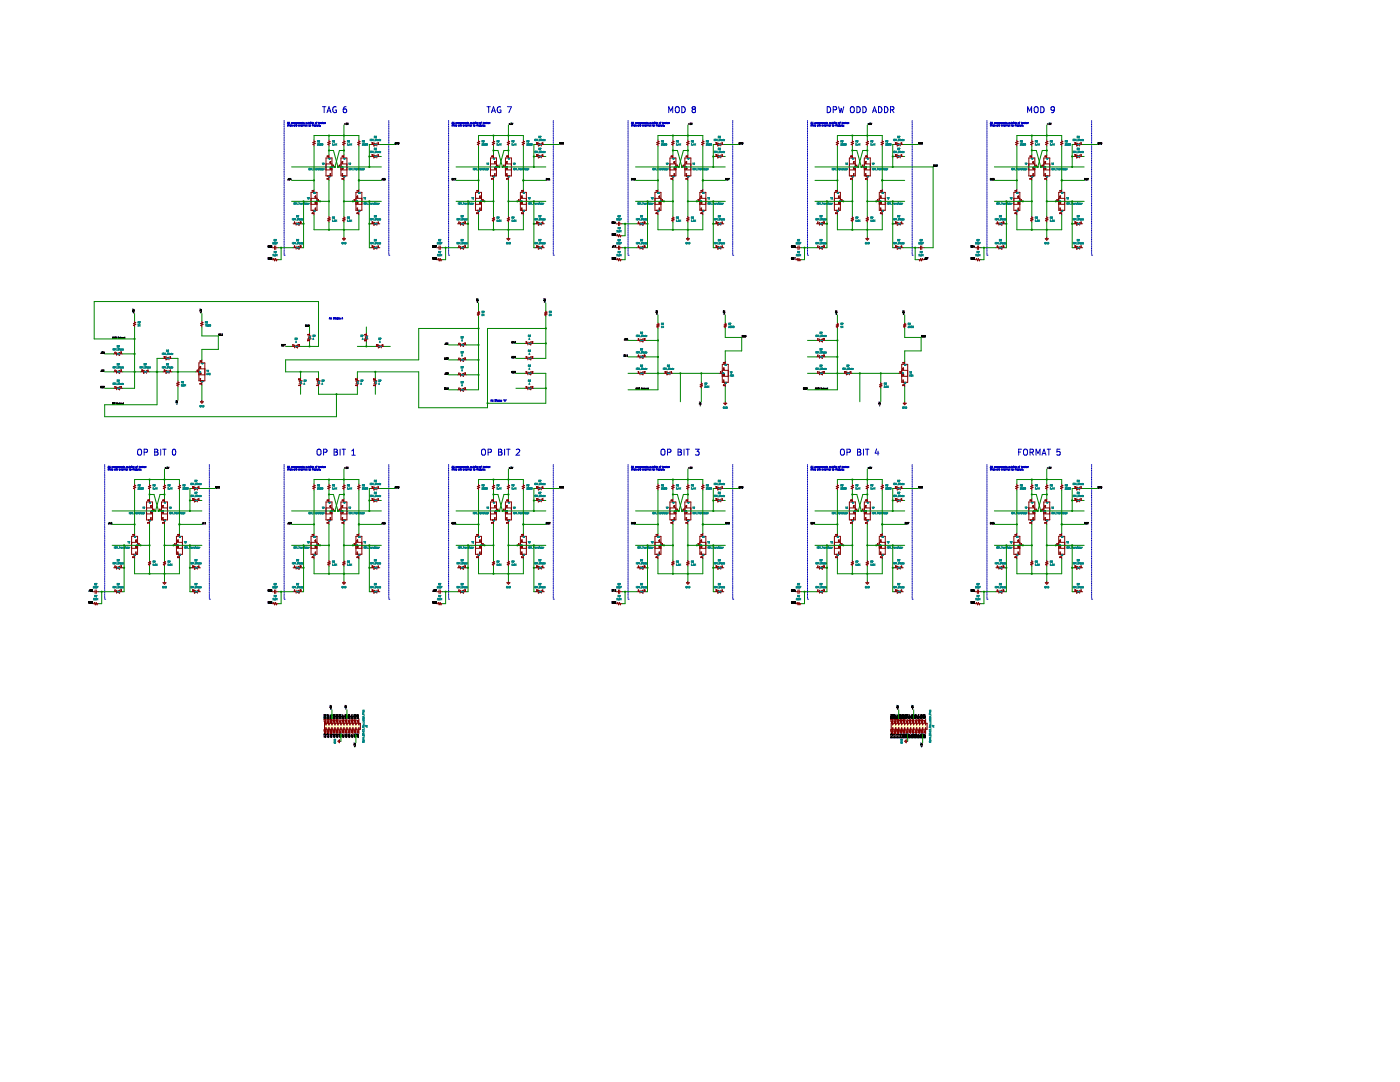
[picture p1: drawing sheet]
<svg xmlns="http://www.w3.org/2000/svg" width="279mm" height="216mm" viewBox="0 0 279 216" stroke-linecap="round" stroke-linejoin="round" font-family="sans-serif">
<path d="M0 9.1h279.4v206.8h-279.4z" fill-rule="evenodd" fill="#fff" stroke="#fff" stroke-width=".2"/>
<g fill="none" stroke="#840000" stroke-width=".2">
<path d="M62.1 39.6h1.2M62.1 38.4h1.2v3.6h-1.2zM62.4 38h-.1v.2M62.5 38h.1M62.5 38h-.1M62.6 38h.1M62.6 38v.2M62.6 38.2h.1M62.7 27.9v.3l.2 .1-.5 .1 .5 .2-.5 .2 .3 .1v.2M62.7 37.8v.6M62.9 39.2v.1M62.9 39.3h.1"/>
<path d="M62.9 39.3v.1M62.9 39.2h.1M62.9 39.4h.2M63.1 39.1l-.2 .1M63.5 39.9h.1M63.5 39.8l.1 .3M63.5 39.8v.1M65.1 31.5h1.2v3.6h-1.2zM65.1 33.9h1.2M65.1 32.7h1.2M65.3 35.6v.2M65.3 35.8h.1"/>
<path d="M65.3 35.6h.1M65.4 35.6l.2 .2v-.2M65.4 31.2l-.1-.1v.2M65.4 31.2h.2M65.4 31.2h.1M65.6 31.2h.1M65.6 31.3h.1M65.6 31.2v.1M65.7 27.9v.3l.2 .1-.5 .1 .5 .2-.5 .2 .3 .1v.2M65.7 30.9v.6M65.7 35.4v.6M65.9 33.6h.1"/>
<path d="M65.9 32.3v.2M65.9 34.8h.1M65.9 32.5h.1M65.9 32.5l.1 .1M65.9 32.3h.1M66 33.6h.1M66 33.5l-.1-.1v.3h.1M66 33.5h.1M66 33.6v.1M66 34.6h-.1v.3h.1M66 33.7h.1M66 33.5v.1"/>
<path d="M66 32.5v.1M66 32.5h.1M66.3 33.3h.5M66.5 33l.1-.1v.3M66.5 33.2h.1M67.4 33.3h.6M67.7 33v-.1v.3M67.7 33.2h.1M68 31.5h1.2v3.6h-1.2zM68 33.9h1.2M68 32.7h1.2M68.3 33.6h.1"/>
<path d="M68.3 34.8h.1M68.3 35.6v.2M68.3 35.8h.1M68.3 35.6h.1M68.3 35.6l.3 .2v-.2M68.3 32.3v.3M68.3 32.6h.1M68.3 32.3h.1M68.4 33.6h.1M68.4 32.3h.1M68.4 31.2l-.1-.1v.2M68.4 33.5l-.1-.1v.3h.1"/>
<path d="M68.4 33.5h.1M68.4 31.2h.2M68.4 31.2h.1M68.4 33.6v.1M68.4 34.6h-.1v.3h.1M68.4 33.7h.1M68.4 33.5v.1M68.4 32.5v.1M68.6 31.2h.1M68.6 31.3h-.1M68.6 31.2v.1M68.6 27.9v.3l.3 .1-.5 .1 .5 .2-.5 .2 .2 .1v.2"/>
<path d="M68.6 30.9v.6M68.6 35.4v.6M70.7 39.9v.2M70.7 39.9h-.1M71 38.4h1.2v3.6h-1.2zM71 39.6h1.2M71.2 39.2v.1M71.2 39.3h.1M71.2 39.3l.1 .1M71.2 39.2h.1M71.3 39.4h.1M71.3 39.2h-.1"/>
<path d="M71.3 39.1h.1M71.3 39.1v.1M71.4 39.1h.1M71.4 38h-.1v.2M71.4 38h.1M71.4 39.4h.1M71.5 38h.1M71.5 38l.1 .1M71.6 38.1l-.1 .1M71.6 27.9v.3l.3 .1-.5 .1 .5 .2-.5 .2 .2 .1v.2M71.6 37.8v.6M74 31.2h1.8"/>
<path d="M74 28.8h1.8M74.2 30.9h.2M74.2 28.5h.2M74.2 30.9h.1M74.2 28.5h.1M74.4 28.5h.1M74.4 30.9h.1M74.4 30.9l-.2 .2h.2M74.4 28.5l-.2 .3h.2M74.6 28.5l.6 .3-.6 .3zM74.6 30.9l.6 .3-.6 .3zM75.2 28.5v.6"/>
<path d="M75.2 30.9v.6M75.4 31.1h.2M75.4 28.8h.2M75.4 28.5l.1 .3M75.4 30.9l.1 .2M75.4 28.5h.1M75.4 30.9h.1M94.9 39.6h1.2M94.9 38.4h1.2v3.6h-1.2zM95.3 38h-.2v.2M95.3 38h.1M95.4 38h.1"/>
<path d="M95.4 38.2h.1M95.4 38v.2M95.5 27.9v.3l.2 .1-.4 .1 .4 .2-.4 .2 .2 .1v.2M95.5 37.8v.6M95.7 39.3l.2 .1M95.7 39.2v.1M95.9 39.1l-.2 .1M96.3 39.9h.1M96.4 39.8l-.1 .1M96.4 39.8v.3M97.9 33.9h1.2M97.9 32.7h1.2"/>
<path d="M97.9 31.5h1.2v3.6h-1.2zM98.1 35.6v.2M98.1 35.8h.1M98.1 35.6h.1M98.2 35.6h.1M98.2 35.6h-.1M98.2 35.6l.2 .2v-.2M98.2 31.2l-.1-.1v.2M98.2 31.2h.2M98.2 31.2h.1M98.4 31.3h.1M98.4 31.2h.1"/>
<path d="M98.4 31.2v.1M98.5 27.9v.3l.2 .1-.5 .1 .5 .2-.5 .2 .3 .1v.2M98.5 30.9v.6M98.5 35.4v.6M98.7 33.6h.1M98.7 34.8h.1M98.7 32.3v.2M98.7 32.5h.1M98.7 32.3h.1M98.7 32.5l.1 .1M98.7 32.3h.2M98.8 33.6h.1"/>
<path d="M98.8 33.5h.1M98.8 33.5l-.1-.1v.3h.1M98.9 33.7h-.1M98.9 34.6h-.2v.3h.2M98.9 33.6v.1M98.9 33.5h.1M98.9 33.5l-.1 .1M98.9 32.5l-.1 .1M98.9 32.5h.1M99.1 33.3h.6M99.3 33l.1-.1v.3M99.3 33.2h.2"/>
<path d="M100.3 33.3h.6M100.5 33l.1-.1v.3M100.5 33.2h.2M100.9 31.5h1.2v3.6h-1.2zM100.9 33.9h1.2M100.9 32.7h1.2M101.1 33.6h.1M101.1 34.8h.1M101.1 35.6v.2M101.1 35.8h.1M101.1 35.6h.1M101.2 35.6l.2 .2v-.2"/>
<path d="M101.2 32.3v.3M101.2 32.6h.1M101.2 32.3h.1M101.2 33.6h.1M101.2 31.2l-.1-.1v.2M101.2 33.5l-.1-.1v.3h.1M101.2 33.5h.1M101.2 31.2h.2M101.2 31.2h.1M101.2 33.6v.1M101.2 34.6h-.1v.3h.1M101.2 33.7h.1"/>
<path d="M101.2 33.5v.1M101.3 32.5l-.1 .1M101.4 31.2h.1M101.4 31.3h.1M101.4 31.2v.1M101.5 27.9v.3l.2 .1-.5 .1 .5 .2-.5 .2 .3 .1v.2M101.5 30.9v.6M101.5 35.4v.6M103.5 39.9l.1 .2M103.5 39.9h.1M103.9 39.6h1.1M103.9 38.4h1.1v3.6h-1.1z"/>
<path d="M104.1 39.2v.1M104.1 39.3h.1M104.1 39.3v.1M104.1 39.2h.1M104.1 39.4h.1M104.2 39.4h.1M104.2 39.1h.1M104.2 39.1l-.1 .1M104.2 38h-.1v.2M104.2 38h.1M104.3 38h.1M104.3 38l.1 .1"/>
<path d="M104.4 38.2h-.1M104.4 38.1v.1M104.5 27.9v.3l.2 .1-.5 .1 .5 .2-.5 .2 .3 .1v.2M104.5 37.8v.6M106.8 31.2h1.8M106.8 28.8h1.8M107.1 30.9h.1M107.1 28.5h.1M107.2 30.9h.1M107.2 30.9l-.2 .2h.2M107.2 28.5l-.2 .3h.2M107.2 28.5h.1"/>
<path d="M107.4 28.5l.6 .3-.6 .3zM107.4 30.9l.6 .3-.6 .3zM108 28.5v.6M108 30.9v.6M108.2 31.1h.2M108.2 28.8h.2M108.3 28.5v.3M108.3 30.9v.2M108.3 28.5h-.1M108.3 30.9h-.1M130.7 38.4h1.2v3.6h-1.2zM130.7 39.6h1.2"/>
<path d="M131.1 38h-.2v.2M131.1 38h.1M131.2 38h.1M131.2 38v.1M131.2 38.2h.1M131.3 27.9v.3l.2 .1-.4 .1 .4 .2-.4 .2 .2 .1v.2M131.3 37.8v.6M131.5 39.2v.1M131.5 39.3l.1 .1M131.6 39.1l-.1 .1M131.6 39.1h.1M131.7 39.4h-.1"/>
<path d="M131.7 39.1h.1M131.7 39.4h.1M132.1 39.9h.1M132.2 39.8v.3M132.2 39.8l-.1 .1M133.7 31.5h1.2v3.6h-1.2zM133.7 33.9h1.2M133.7 32.7h1.2M134 35.6v.2M134 35.6l.2 .2v-.2M134 35.6h.1M134.2 31.2l-.3-.1v.2"/>
<path d="M134.2 31.3h.1M134.2 31.2h.1M134.2 31.2v.1M134.3 27.9v.3l.2 .1-.4 .1 .4 .2-.4 .2 .2 .1v.2M134.3 30.9v.6M134.3 35.4v.6M134.5 33.6h.1M134.5 34.8h.1M134.6 32.3v.3M134.6 32.6h.1M134.6 32.3h.1M134.6 33.6h.1"/>
<path d="M134.6 33.5l-.1-.1v.3h.2M134.6 33.5h.1M134.7 33.6h-.1M134.7 33.6h.1M134.7 33.5h.1M134.7 33.6v.1M134.7 34.6h-.2v.3h.2M134.7 33.7h.1M134.7 33.5v.1M134.7 32.5l-.1 .1M134.9 33.3h.6M135.1 33.2h.2"/>
<path d="M135.1 33l.1 .2M135.1 33h.1M136.1 33.3h.6M136.3 33.2h.2M136.3 33l.1 .2M136.3 33h.1M136.7 31.5h1.2v3.6h-1.2zM136.7 33.9h1.2M136.7 32.7h1.2M136.9 33.6h.1M136.9 34.8h.1M136.9 35.6v.2"/>
<path d="M137 35.6l.2 .2v-.2M137 35.6h-.1M137 32.3v.3M137 32.6h.1M137 32.3h.1M137 33.6h.1M137 33.5l-.1-.1v.3h.1M137 33.5h.1M137 31.2l-.1-.1v.2M137.1 33.5h.1M137.1 34.6h-.2v.3h.2M137.1 32.3h.1"/>
<path d="M137.1 33.7h-.1M137.1 33.5l-.1 .1M137.1 32.5l-.1 .1M137.1 33.6v.1M137.1 32.5h.1M137.1 31.1h.1M137.1 31.1l-.1 .1M137.1 31.1l.1 .1M137.2 31.2h.1M137.2 31.2v.1M137.3 27.9v.3l.2 .1-.5 .1 .5 .2-.5 .2 .3 .1v.2M137.3 30.9v.6"/>
<path d="M137.3 35.4v.6M139.3 39.9l.1 .2M139.3 39.9h.1M139.7 39.6h1.2M139.7 38.4h1.2v3.6h-1.2zM139.9 39.2v.1M139.9 39.3h.1M139.9 39.3v.1M139.9 39.2h.1M139.9 39.4h.1M139.9 39.1v.1M140 39.1h.1"/>
<path d="M140 39.1h-.1M140 38h-.1v.2M140.1 39.4h-.1M140.1 38h.1M140.1 38h-.1M140.2 38v.1M140.2 38.2h.1M140.2 38.1v.1M140.3 27.9v.3l.2 .1-.5 .1 .5 .2-.5 .2 .3 .1v.2M140.3 37.8v.6M142.7 31.2h1.7M142.7 28.8h1.7"/>
<path d="M142.9 30.9h.1M142.9 28.5h.1M143 30.9h.1M143 28.5h.1M143 30.9l-.1 .2h.1M143 28.5l-.1 .3h.1M143.2 28.5l.6 .3-.6 .3zM143.2 30.9l.6 .3-.6 .3zM143.8 28.5v.6M143.8 30.9v.6M144.1 28.5v.3M144.1 30.9v.2"/>
<path d="M144.1 31.1h.1M144.1 28.8h.1M166.5 38.4h1.2v3.6h-1.2zM166.5 39.6h1.2M166.9 38h-.1v.2M166.9 38h.1M167 38h.1M167 38v.1M167 38.1v.1M167.1 27.9v.3l.3 .1-.5 .1 .5 .2-.5 .2 .2 .1v.2M167.1 37.8v.6M167.3 39.2v.1"/>
<path d="M167.3 39.3h.1M167.3 39.3l.1 .1M167.3 39.2h.1M167.4 39.4h.1M167.4 39.2h-.1M167.4 39.1v.1M167.4 39.1h.1M167.5 39.1h.1M167.5 39.4h.1M168 39.9v.2M168 39.9h-.1M169.5 31.5h1.2v3.6h-1.2z"/>
<path d="M169.5 33.9h1.2M169.5 32.7h1.2M169.8 35.6v.2M169.8 35.6l.2 .2v-.2M169.8 35.6h.1M169.9 31.2l-.2-.1v.2M169.9 31.1h.1M169.9 31.1v.1M170 31.1v.1M170 31.2h.1M170 31.2v.1M170.1 27.9v.3l.2 .1-.4 .1 .4 .2-.4 .2 .2 .1v.2"/>
<path d="M170.1 30.9v.6M170.1 35.4v.6M170.3 33.6h.1M170.3 34.8h.1M170.4 32.3v.3M170.4 32.6h.1M170.4 32.3h.1M170.4 33.6h.1M170.5 33.6h-.1M170.5 33.6h.1M170.5 33.7h.1M170.5 33.5h.1"/>
<path d="M170.5 33.5l-.2-.1v.3h.2M170.5 34.6h-.2v.3h.2M170.5 33.5v.1M170.5 32.5l-.1 .1M170.5 32.3h.1M170.5 33.6v.1M170.5 32.5h.1M170.7 33.3h.6M170.9 33.2h.2M170.9 33h.1M170.9 33l.1 .2M171.9 33.3h.6"/>
<path d="M172.1 33.2h.2M172.1 33l.1 .2M172.1 33h.1M172.5 31.5h1.2v3.6h-1.2zM172.5 33.9h1.2M172.5 32.7h1.2M172.7 33.6h.1M172.7 34.8h.1M172.7 35.6v.2M172.7 35.8h.1M172.7 35.6h.1M172.8 32.5v.1"/>
<path d="M172.8 35.6h-.1M172.8 35.6h.1M172.8 33.6h.1M172.8 31.2l-.1-.1v.2M172.8 31.2h.1M172.9 33.6h.1M172.9 31.2h-.1M172.9 33.7h.1M172.9 33.5h.1M172.9 33.5l-.2-.1v.3h.2M172.9 34.6h-.2v.3h.2M172.9 32.3h-.2l.1 .2"/>
<path d="M172.9 32.5l-.1 .1M172.9 33.5l-.1 .1M172.9 32.3h.1M172.9 32.5h.1M172.9 33.6v.1M172.9 31.1h.1M172.9 31.1v.1M173 31.1v.1M173 31.2h.1M173 31.2v.1M173 35.6v.2l-.2-.2M173.1 27.9v.3l.2 .1-.4 .1 .4 .2-.4 .2 .2 .1v.2"/>
<path d="M173.1 30.9v.6M173.1 35.4v.6M175.1 39.9l.1-.1v.3M175.5 39.6h1.2M175.5 38.4h1.2v3.6h-1.2zM175.7 39.3h.1M175.7 39.2v.1M175.7 39.3v.1M175.7 39.2h.1M175.7 39.4h.2M175.8 38h-.1v.2M175.8 38h.1"/>
<path d="M175.8 38h.2M175.9 39.1l-.2 .1M176 38h.1M176 38v.2M176 38.2h.1M176.1 27.9v.3l.2 .1-.5 .1 .5 .2-.5 .2 .3 .1v.2M176.1 37.8v.6M178.5 31.2h1.8M178.5 28.8h1.8M178.7 30.9h.1M178.7 28.5h.1M178.8 30.9h.1"/>
<path d="M178.8 28.5h.1M178.8 30.9l-.1 .2h.1M178.8 28.5l-.1 .3h.1M179.1 28.5l.6 .3-.6 .3zM179.1 30.9l.6 .3-.6 .3zM179.7 28.5v.6M179.7 30.9v.6M179.9 28.5h.1v.3M179.9 30.9h.1v.2M179.9 31.1h.1M179.9 28.8h.1M202.3 39.6h1.2"/>
<path d="M202.3 38.4h1.2v3.6h-1.2zM202.7 38h-.1v.2M202.7 38h.1M202.8 38h.1M202.8 38l.1 .1M202.8 38.2h.1M202.9 38.1l-.1 .1M202.9 27.9v.3l.3 .1-.5 .1 .5 .2-.5 .2 .2 .1v.2M202.9 37.8v.6M203.1 39.2v.1M203.1 39.3h.1M203.2 39.3v.1"/>
<path d="M203.2 39.2h-.1M203.2 39.4h.1M203.2 39.2h.1M203.2 39.1v.1M203.2 39.1h.1M203.3 39.1h.1M203.3 39.4h.1M203.8 39.9v.2M203.8 39.9h-.1M205.3 31.5h1.2v3.6h-1.2zM205.3 33.9h1.2M205.3 32.7h1.2"/>
<path d="M205.6 35.6v.2M205.6 35.8h.1M205.6 35.6h.1M205.6 35.6l.2 .2v-.2M205.7 31.2l-.2-.1v.2M205.7 31.2h.1M205.7 31.1h.1M205.7 31.1v.1M205.8 31.1v.1M205.8 31.2v.1M205.8 31.3h.1M205.9 27.9v.3l.3 .1-.5 .1 .5 .2-.5 .2 .2 .1v.2"/>
<path d="M205.9 30.9v.6M205.9 35.4v.6M206.1 33.6h.1M206.2 34.8h.1M206.2 32.5v.1M206.2 33.6h.1M206.3 33.5l-.2-.1v.3h.2M206.3 33.5h.1M206.3 33.7h.1M206.3 33.6h.1M206.3 34.6h-.1v.3h.1M206.3 32.3h-.2l.1 .2"/>
<path d="M206.3 32.5l-.1 .1M206.3 33.5v.1M206.3 32.3h.1M206.3 33.6v.1M206.3 32.5h.1M206.5 33.3h.6M206.7 33l.1-.1v.3M206.7 33.2h.2M207.7 33.3h.6M207.9 33l.1-.1v.3M207.9 33.2h.2M208.3 31.5h1.2v3.6h-1.2z"/>
<path d="M208.3 33.9h1.2M208.3 32.7h1.2M208.5 33.6h.1M208.5 32.3v.2M208.5 32.5h.1M208.5 34.8h.1M208.5 35.6v.2M208.5 35.8h.1M208.6 35.6h-.1M208.6 32.3h-.1M208.6 32.5h.1M208.6 32.3h.1"/>
<path d="M208.6 35.6h.1M208.6 35.6l.2 .2v-.2M208.6 33.6h.1M208.6 31.2l-.1-.1v.2M208.7 33.5l-.2-.1v.3h.1M208.7 33.5h.1M208.7 33.6h-.1M208.7 31.2h.1v.1M208.7 31.2h-.1M208.7 33.7h-.1M208.7 33.6h.1M208.7 34.6h-.2v.3h.2"/>
<path d="M208.7 33.5v.1M208.7 32.3h.1M208.7 33.6v.1M208.7 32.5h.1M208.8 31.3h.1M208.9 27.9v.3l.2 .1-.4 .1 .4 .2-.4 .2 .2 .1v.2M208.9 30.9v.6M208.9 35.4v.6M210.9 39.9h.1M211 39.8v.3M211 39.8l-.1 .1M211.3 39.6h1.2"/>
<path d="M211.3 38.4h1.2v3.6h-1.2zM211.5 39.3l.1 .1M211.5 39.2v.1M211.6 39.1l-.1 .1M211.6 39.1h.1M211.6 38h-.1v.2M211.7 38h.1M211.7 38h-.1M211.7 39.4h-.1M211.7 39.1h.1M211.7 39.4h.1M211.8 38h.1"/>
<path d="M211.8 38v.1M211.8 38.1v.1M211.9 27.9v.3l.2 .1-.5 .1 .5 .2-.5 .2 .3 .1v.2M211.9 37.8v.6M214.3 31.2h1.8M214.3 28.8h1.8M214.5 30.9h.1M214.5 28.5h.1M214.6 28.5h.1M214.6 30.9h.1M214.7 28.5h.1M214.7 30.9l-.2 .2h.2"/>
<path d="M214.7 28.5l-.2 .3h.2M214.9 28.5l.6 .3-.6 .3zM214.9 30.9l.6 .3-.6 .3zM215.5 28.5v.6M215.5 30.9v.6M215.7 31.1h.2M215.7 28.8h.2M215.7 28.5l.1 .3M215.7 30.9l.1 .2M215.7 28.5h.1M215.7 30.9h.1M54.3 49.4h.5"/>
<path d="M54.3 51.8h.3v-.2l.2 .5 .2-.5 .2 .5 .1-.3h.2M54.8 49.1v.7M55 49.4h.5M55 49.1v.7M58.5 44.7h1.8M58.5 49.4h1.8M58.7 44.6h.2M58.7 49.4h.2M58.7 44.4l.1 .2M58.7 49.1l.1 .3M58.7 49.1h.1M58.7 44.4h.1"/>
<path d="M59.1 44.4v.6M59.1 49.1v.6M59.1 44.7l.6-.3v.6zM59.1 49.4l.6-.3v.6zM59.9 44.3h.2M59.9 49.1h.1M59.9 44.3h.1M60 49.1h.1M60.1 49.1h.1M60.1 44.4l-.2 .2h.2M60.1 49.1l-.2 .3h.2M60.1 44.3v.1"/>
<path d="M62.1 40.8h1.2M62.3 42.5v.1M62.3 42.6h.1M62.3 42.5h.1M62.4 42.5h.1M62.4 42.5h-.1M62.4 42.5l.2 .2v-.2M62.7 42.3v.6M62.9 40.5h.1M62.9 41.6h.1M63 40.3l-.1 .3h.1M63 40.5h.1"/>
<path d="M63 40.3h.1M63 40.3v.1M63 40.5l.1 .1M63 40.6h.1M63 41.5h-.1v.3h.1M63.1 40.6h-.1M63.3 40.2h.6M63.5 40.1h.2M65.7 43.2v.2l.2 .1-.5 .2 .5 .1-.5 .2 .3 .1v.3M68.3 47.6h.6l-.3 .3zM68.6 43.2v.2l.3 .1-.5 .2 .5 .1-.5 .2 .2 .1v.3M68.6 47.3v.3"/>
<path d="M70.4 40.2h.6M70.6 40.1h.2M71 40.8h1.2M71.2 40.5h.2M71.3 41.6h.1M71.4 40.3h-.2v.3h.2M71.4 40.5h.1M71.4 40.3v.1M71.4 40.4h.1M71.4 41.5h-.1v.3h.1M71.4 40.5v.1M71.4 40.6h.1"/>
<path d="M71.6 42.5v.2l-.3-.2v.1M71.6 42.3v.6M74 44.7h1.8M74 49.4h1.8M74.2 49.1h.2M74.2 44.3h.2M74.2 44.3h.1M74.4 44.3h.1M74.4 49.1h.1M74.4 44.4l-.2 .2h.2M74.4 49.1l-.2 .3h.2M74.4 44.3v.1"/>
<path d="M74.6 44.4l.6 .3-.6 .3zM74.6 49.1l.6 .3-.6 .3zM75.2 44.4v.6M75.2 49.1v.6M75.4 44.6h.2M75.4 49.4h.2M75.4 44.4l.1 .2M75.4 49.1l.1 .3M75.4 49.1h.1M75.4 44.4h.1M87.1 49.4h.5M87.1 51.8h.3l.1-.2 .2 .5 .1-.5 .2 .5 .1-.3h.2"/>
<path d="M87.6 49.1v.7M87.9 49.4h.4M87.9 49.1v.7M91.3 44.7h1.8M91.3 49.4h1.8M91.5 44.6h.2M91.5 49.4h.2M91.6 49.1v.3M91.6 44.4v.2M91.6 44.4h-.1M91.6 49.1h-.1M91.9 44.4v.6"/>
<path d="M91.9 49.1v.6M91.9 44.7l.6-.3v.6zM91.9 49.4l.6-.3v.6zM92.7 49.1h.1M92.7 44.3h.1M92.7 44.3h.2M92.8 49.1h.1M92.8 49.1h-.1M92.9 49.1h.1M92.9 44.4l-.2 .2h.2M92.9 49.1l-.2 .3h.2M92.9 44.3v.1"/>
<path d="M94.9 40.8h1.2M95.1 42.5v.1M95.1 42.6h.1M95.2 42.5h-.1M95.2 42.5h.1M95.2 42.5l.2 .2v-.2M95.5 42.3v.6M95.7 40.5h.2M95.7 41.6h.1M95.8 40.4l-.1-.1v.3h.1M95.9 40.5v.1M95.9 40.6h-.1"/>
<path d="M95.9 40.6h.1M95.9 41.5h-.2v.3h.2M96.1 40.2h.6M96.3 40.1h.2M98.5 43.2v.2l.2 .1-.5 .2 .5 .1-.5 .2 .3 .1v.3M101.2 47.6h.6l-.3 .3zM101.5 43.2v.2l.2 .1-.5 .2 .5 .1-.5 .2 .3 .1v.3M101.5 47.3v.3M103.3 40.2h.6M103.5 40.1h.1M103.9 40.8h1.1M104.1 40.5h.1"/>
<path d="M104.1 41.6h.1M104.2 40.3v.1M104.2 40.3h-.1v.3h.1M104.2 40.4h.1M104.2 40.5h.1M104.2 41.5h-.1v.3h.1M104.2 40.5v.1M104.2 40.6h.1M104.4 42.5v.2l-.2-.2-.1 .1M104.5 42.3v.6M106.8 44.7h1.8M106.8 49.4h1.8"/>
<path d="M107.1 44.3h.1M107.2 49.1h-.1M107.2 49.1h.1M107.2 44.4l-.2 .2h.2M107.2 49.1l-.2 .3h.2M107.2 44.3v.1M107.4 44.4l.6 .3-.6 .3zM107.4 49.1l.6 .3-.6 .3zM108 44.4v.6M108 49.1v.6M108.2 44.6h.2M108.2 49.4h.2"/>
<path d="M108.3 44.4v.2M108.3 49.1v.3M108.3 44.4h-.1M108.3 49.1h-.1M123 44.7h.4M123 49.4h.4M123 51.8h.2l.1-.2 .2 .5 .1-.5 .2 .5 .1-.3h.2M123 47h.2l.1-.2 .2 .5 .1-.5 .2 .5 .1-.3h.2M123.4 44.3v.7M123.4 49.1v.7M123.7 44.3v.7M123.7 49.1v.7"/>
<path d="M123.7 44.7h.4M123.7 49.4h.4M127.1 44.7h1.8M127.1 49.4h1.8M127.3 44.4l.1-.1v.3M127.3 49.1h.1v.3M127.3 44.6h.2M127.3 49.4h.2M127.7 44.4v.6M127.7 49.1v.6M127.7 44.7l.6-.3v.6zM127.7 49.4l.6-.3v.6z"/>
<path d="M128.6 49.1h-.1M128.6 49.1h.1M128.7 49.1h.1M128.7 49.1l-.2 .3h.2M128.7 44.3h-.2M128.7 44.3h.1M128.7 44.3v.1M128.7 44.4l-.2 .2h.2M130.7 40.8h1.2M131 42.5v.1M131 42.6h.1M131 42.5h.1"/>
<path d="M131 42.5l.2 .2v-.2M131.3 42.3v.6M131.5 40.5h.2M131.5 41.6h.1M131.7 40.3h-.2v.3h.1M131.7 40.4h.1M131.7 40.5h.1M131.7 40.6h-.1M131.7 40.3v.1M131.7 40.5v.1M131.7 41.5h-.2v.3h.2M131.9 40.2h.6"/>
<path d="M132.1 40.1h.2M134.3 43.2v.2l.2 .1-.4 .2 .4 .1-.4 .2 .2 .1v.3M137 47.6h.6l-.3 .3zM137.3 43.2v.2l.2 .1-.5 .2 .5 .1-.5 .2 .3 .1v.3M137.3 47.3v.3M139.1 40.2h.6M139.3 40.1h.2M139.7 40.8h1.2M139.9 40.5h.1M139.9 41.6h.1M139.9 42.5v.1M139.9 42.6h.1"/>
<path d="M139.9 42.5h.1M140 40.3l-.1 .3h.1M140 40.5h.1M140 40.3h.1M140 40.4v.1M140 40.3v.1M140 40.4h.1M140 41.5h-.1v.3h.1M140 40.5l.1 .1M140.1 40.6h-.1M140.2 42.5v.2l-.3-.2M140.3 42.3v.6"/>
<path d="M142.7 44.7h1.7M142.7 49.4h1.7M142.9 44.3h.1M142.9 49.1h.1M143 49.1h.1M143 44.3v.1M143 49.1l-.1 .3h.1M143 44.4l-.1 .2h.1M143.2 44.4l.6 .3-.6 .3zM143.2 49.1l.6 .3-.6 .3zM143.8 44.4v.6M143.8 49.1v.6"/>
<path d="M144.1 44.4v-.1v.3M144.1 49.1v.3M144.1 44.6h.1M144.1 49.4h.1M158.8 49.4h.4M158.8 51.8h.2l.1-.2 .2 .5 .2-.5 .1 .5 .1-.3h.3M159.2 49.1v.7M159.5 49.1v.7M159.5 49.4h.5M162.9 44.7h1.8M162.9 49.4h1.8M163.2 49.1v.3"/>
<path d="M163.2 44.6h.1M163.2 44.4v-.1v.3M163.2 49.4h.1M163.5 44.4v.6M163.5 49.1v.6M163.5 44.7l.6-.3v.6zM163.5 49.4l.6-.3v.6zM164.4 49.1h.1l-.2 .3h.2M164.4 44.3h.1M164.5 44.3h.1M164.5 44.4l-.2 .2h.2M164.5 44.3v.1"/>
<path d="M166.5 40.8h1.2M167 42.5v.2l-.2-.2v.1M167.1 42.3v.6M167.3 40.5h.2M167.4 41.6h.1M167.5 40.5h.1M167.5 40.3h-.2v.3h.2M167.5 40.3v.1M167.5 40.4h.1M167.5 40.5v.1M167.5 41.5h-.1v.3h.1M167.5 40.6h.1"/>
<path d="M167.7 40.2h.6M167.9 40.1h.2M170.1 43.2v.2l.2 .1-.4 .2 .4 .1-.4 .2 .2 .1v.3M172.8 47.6h.6l-.3 .3zM173.1 43.2v.2l.2 .1-.4 .2 .4 .1-.4 .2 .2 .1v.3M173.1 47.3v.3M174.9 40.2h.6M175.1 40.1h.2M175.5 40.8h1.2M175.7 40.5h.1M175.7 41.6h.1M175.7 42.5v.1"/>
<path d="M175.7 42.6h.1M175.7 42.5h.1M175.8 42.5h.1M175.8 42.5h-.1M175.8 42.5l.2 .2v-.2M175.8 40.3l-.1 .3h.1M175.8 40.5h.1M175.8 40.3h.1M175.8 40.3v.1M175.8 40.5l.1 .1M175.8 40.6h.1M175.9 41.5h-.2v.3h.2"/>
<path d="M175.9 40.6h-.1M175.9 40.6h.1M176.1 42.3v.6M178.5 44.7h1.8M178.5 49.4h1.8M178.7 49.1h.1l-.1 .3h.1M178.7 44.3h.1M178.8 44.3h.1M178.8 44.4l-.1 .2h.1M178.8 44.3v.1M179.1 44.4l.6 .3-.6 .3zM179.1 49.1l.6 .3-.6 .3z"/>
<path d="M179.7 44.4v.6M179.7 49.1v.6M179.9 44.6h.1M179.9 49.4h.1M179.9 44.4l.1-.1v.3M179.9 49.1h.1v.3M183.2 49.4h.5M183.2 51.8h.3l.1 .3 .1-.5 .2 .5 .2-.5 .1 .2h.2M183.7 49.1v.7M184 49.4h.4M184 49.1v.7M194.6 49.4h.5"/>
<path d="M194.6 51.8h.2l.1-.2 .2 .5 .2-.5 .1 .5 .1-.3h.3M195.1 49.1v.7M195.3 49.4h.5M195.3 49.1v.7M198.8 44.7h1.7M198.8 49.4h1.7M199 44.6h.1M199 49.4h.1M199 44.4l.1-.1v.3M199 49.1h.1v.3M199.4 44.4v.6M199.4 49.1v.6"/>
<path d="M199.4 44.7l.6-.3v.6zM199.4 49.4l.6-.3v.6zM200.2 49.1h.1M200.2 44.3h.1M200.3 44.3h.1M200.3 49.1h.1M200.3 44.4l-.2 .2h.2M200.3 49.1l-.2 .3h.2M200.3 44.3v.1M202.3 40.8h1.2M202.9 42.5v.2l-.3-.2v.1M202.9 42.3v.6"/>
<path d="M203.2 40.5h.1M203.2 41.6h.1M203.3 40.3l-.1 .3h.1M203.3 40.5h.1M203.3 40.3h.1M203.3 40.4v.1M203.3 40.3v.1M203.3 40.4h.1M203.3 41.5h-.1v.3h.1M203.3 40.5v.1M203.3 40.6h.1M203.5 40.2h.6"/>
<path d="M203.7 40.1h.2M205.9 43.2v.2l.3 .1-.5 .2 .5 .1-.5 .2 .2 .1v.3M208.6 47.6h.6l-.3 .3zM208.9 43.2v.2l.2 .1-.4 .2 .4 .1-.4 .2 .2 .1v.3M208.9 47.3v.3M210.7 40.2h.6M210.9 40.1h.2M211.3 40.8h1.2M211.5 40.5h.2M211.5 41.6h.1M211.5 42.5v.1M211.5 42.6h.1"/>
<path d="M211.5 42.5h.1M211.6 42.5h.1M211.6 42.5h-.1M211.6 42.5l.2 .2v-.2M211.7 40.3h-.2v.3h.1M211.7 40.6h-.1M211.7 40.5h.1M211.7 40.3v.1M211.7 40.4h-.1M211.7 41.5h-.2v.3h.2M211.7 40.5v.1M211.7 40.4h.1"/>
<path d="M211.9 42.3v.6M214.3 44.7h1.8M214.3 49.4h1.8M214.5 49.1h.1M214.5 44.3h.1M214.6 44.3h.1M214.6 49.1h.1M214.7 44.3v.1M214.7 49.1l-.2 .3h.2M214.7 44.4l-.2 .2h.2M214.9 44.4l.6 .3-.6 .3zM214.9 49.1l.6 .3-.6 .3z"/>
<path d="M215.5 44.4v.6M215.5 49.1v.6M215.7 44.6h.2M215.7 49.4h.2M215.7 44.4l.1 .2M215.7 49.1l.1 .3M215.7 44.4h.1M215.7 49.1h.1M22.7 77.5h1.8M22.7 74.2h1.8M22.7 70.6h1.8M22.9 70.3l.1-.1v.3"/>
<path d="M22.9 77.4h.2M22.9 74.1h.2M22.9 70.5h.2M22.9 73.9l.1 .2M22.9 77.2l.1 .2M22.9 77.2h.1M22.9 73.9h.1M23.3 70.3v.6M23.3 73.9v.6M23.3 77.2v.6M23.3 70.6l.6-.3v.6zM23.3 74.2l.6-.3v.6z"/>
<path d="M23.3 77.5l.6-.3v.6zM24.1 77.1h.1M24.1 73.8h.1M24.1 70.3h.1M24.1 73.8v.1M24.2 77.1h.1M24.2 70.3h.1M24.2 73.8v.1M24.2 77.1l.1 .1M24.2 70.4l-.1 .1h.2M24.2 73.9h.1M24.3 73.9h.1"/>
<path d="M24.3 77.2h.1M24.3 77.2l-.2 .2h.2M24.3 73.9l-.2 .2h.2M24.3 70.3l-.1 .1M26.9 64.1v.2l.2 .1-.5 .2 .5 .1-.5 .2 .3 .1v.2M28.1 74.2h1.7M28.3 73.8v.1M28.3 73.8h.1M28.4 73.8h.1M28.4 73.8v.1M28.4 73.9l-.1 .2h.1M28.4 73.9h.1"/>
<path d="M28.6 73.9l.6 .3-.6 .3zM29.2 73.9v.6M29.5 74.1h.1M29.5 73.9v-.1v.3M32.5 74.2h1.8M32.5 71.5h1.8M32.8 73.8l-.1 .1M32.8 71.2h-.1M32.8 71.1h.1M32.8 73.8h.1M32.8 71.1v.1M32.9 73.8h.1"/>
<path d="M32.9 71.1v.1M32.9 73.9h.1M32.9 71.2l-.2 .2h.2M32.9 73.9l-.2 .2h.2M33.1 71.2l.6 .3-.6 .3zM33.1 73.9l.6 .3-.6 .3zM33.7 71.2v.6M33.7 73.9v.6M33.9 74.1h.2M33.9 71.4h.2M34 71.2h-.1M34 73.9h-.1"/>
<path d="M34 71.2v.2M34 73.9v.2M34 73.9h.1M34 71.2h.1M35.5 76v.2l.3 .1-.5 .2 .5 .2-.5 .2h.2v.3M39.1 74.2h.6M39.3 74.1h.2M39.3 73.9l.1 .2M39.3 73.9h.1M39.7 72.4h1.2v3.6h-1.2zM39.7 74.8h1.2M39.7 73.6h1.2"/>
<path d="M39.9 74.5h.1M39.9 73.2l.1 .2M39.9 76.6h.1M39.9 76.6v.1M39.9 73.2h.1M39.9 75.7h.1M39.9 76.7h.1M39.9 76.5v.1M40 73.4h.1M40 73.1l-.1 .1M40 73.1h.1M40 74.5h.1"/>
<path d="M40 73.1l.1 .1M40 74.3h-.1v.3h.2M40 74.3l.1 .1M40 72.1l-.1-.1v.2M40.1 74.5h.1M40.1 74.4h.1M40.1 72l-.1 .1M40.1 75.5h-.2v.3h.2M40.1 74.5v.1M40.1 73.2h.1M40.1 74.6h.1M40.1 73.4h-.1"/>
<path d="M40.1 72h.1M40.2 72h.1M40.2 72v.2M40.2 76.5v.2l-.3-.2M40.3 64.1v.2l.2 .1-.5 .2 .5 .1-.5 .2 .3 .1v.2M40.3 71.8v.6M40.3 76.3v.6M40.3 79.9v.3M58.2 69.1h1.8M58.4 69h.2M58.4 68.8h.1v.2M58.8 68.8v.6"/>
<path d="M58.8 69.1l.6-.3v.6zM59.6 75.7v.1M59.6 75.7h.1M59.6 68.8h.1M59.6 75.8h.1M59.6 75.6h.1M59.7 76.9h.1M59.7 76.9v.1M59.7 76.6h.6M59.7 76h.6l-.3 .6zM59.7 68.8h.1M59.8 68.8h.1"/>
<path d="M59.8 68.8l-.2 .2h.2M59.9 75.6v.2l-.3-.2M59.9 76.8v.2M59.9 76.9h-.2M60 75.4v1.8M61.4 68h.1M61.4 67.9v.1M61.4 67.9h.1M61.5 67.8h.1M61.5 67.8l-.1 .1M61.5 66.8h.1M61.5 67h.6"/>
<path d="M61.5 67.8l.2 .2v-.2M61.7 66.7v.1M61.7 66.7l-.2 .1M61.8 66.4v1.8M61.8 67l.3 .6h-.6zM63.2 75.7v.1M63.2 75.7h.1M63.2 75.8h.1M63.2 75.6v.1M63.3 75.6h.1M63.3 75.6h-.1M63.3 76.6h.6"/>
<path d="M63.3 76h.6l-.3 .6zM63.3 75.6l.2 .2v-.2M63.5 76.9h-.3l.1 .1M63.5 76.8v.2M63.6 75.4v1.8M71 75.7h.1M71 75.7v.1M71 75.8h.1M71 75.6v.1M71 76.6h.6M71 76h.6l-.3 .6zM71.3 76.9h-.3v.1"/>
<path d="M71.3 75.6v.2l-.3-.2M71.3 76.8v.2M71.3 75.4v1.8M72.8 67.9v.1M72.8 67.8l.2 .2v-.2M72.8 67.8v.1M72.8 67h.6M73 66.7h-.3l.1 .1M73 66.7v.1M73.1 67l.3 .6h-.6zM73.1 66.4v1.8M74.5 75.7v.1"/>
<path d="M74.5 75.7h.1M74.5 75.8h.1M74.5 75.6v.1M74.6 76.9h.1M74.6 76.9v.1M74.6 76.6h.6M74.6 76h.6l-.3 .6zM74.8 75.6v.2l-.2-.2M74.8 76.9h-.2M74.8 76.8v.2M74.9 75.4v1.8M74.9 69.1h1.8"/>
<path d="M75.1 68.8h.1M75.2 68.8h.1M75.2 68.8h-.1M75.3 68.8h.1M75.3 68.8l-.2 .2h.2M75.5 68.8l.6 .3-.6 .3zM76.1 68.8v.6M76.3 69h.2M76.3 68.8h.1v.2M91.3 74.8h1.8M91.3 68.8h1.8M91.3 71.8h1.8"/>
<path d="M91.3 77.8h1.8M91.5 68.5h.1v.3M91.5 71.5l.1-.1v.3M91.5 68.8h.2M91.5 71.7h.2M91.5 74.7h.2M91.5 77.7h.2M91.6 77.5v.2M91.6 74.5h-.1M91.6 77.5h-.1M91.6 74.5h.1M91.6 74.4v.3"/>
<path d="M91.6 74.4v.1M91.9 68.5v.6M91.9 71.5v.6M91.9 74.5v.6M91.9 77.5v.6M91.9 68.8l.6-.3v.6zM91.9 71.8l.6-.3v.6zM91.9 74.8l.6-.3v.6zM91.9 77.8l.6-.3v.6zM92.7 77.4l.2 .1M92.7 68.5h.1M92.7 71.5h.1"/>
<path d="M92.7 74.4v.1M92.7 77.4h.1M92.8 74.4h.1M92.8 71.4h.1M92.8 68.5h-.1M92.8 68.5h.1M92.8 71.4l.1 .1M92.9 68.5h.1M92.9 71.5h.1M92.9 74.4v.1M92.9 71.6l-.2 .1h.2M92.9 68.5l-.2 .3h.2"/>
<path d="M92.9 74.5h.1M92.9 77.5h.1M92.9 71.5v.1M92.9 74.5l-.2 .2h.2M92.9 77.5l-.2 .2h.2M95.5 62v.2l.2 .1-.4 .2 .4 .1-.4 .2 .2 .1v.3M104.8 77.5h1.7M104.8 74.5h1.7M104.8 71.5h1.7M104.8 68.5h1.7M105 77.4h.1M105 71.2v-.1v.3"/>
<path d="M105 68.2v.3M105 74.4h.1M105 71.4h.1M105 68.5h.1M105 74.2v.2M105 77.2v.2M105 77.2h.1M105 74.2h.1M105.3 71.5l.6-.3v.6zM105.3 68.2v.6M105.3 71.2v.6M105.3 74.2v.6"/>
<path d="M105.3 77.2v.6M105.3 68.5l.6-.3v.6zM105.3 74.5l.6-.3v.6zM105.3 77.5l.6-.3v.6zM106.2 68.2h.1M106.2 77.1h.1M106.2 71.2h.1M106.2 74.1h.1M106.2 74.1v.1M106.3 74.1v.1M106.3 77.1h.1M106.3 71.2h.1"/>
<path d="M106.3 68.2h.1M106.3 71.3l-.2 .1h.2M106.3 77.1v.1M106.3 74.2h.1M106.3 77.2l-.2 .2h.2M106.3 74.2l-.2 .2h.2M106.3 68.2l-.2 .3h.2M106.3 77.2h.1M106.3 71.2v.1M108.9 62v.2l.3 .1-.5 .2 .5 .1-.5 .2 .2 .1v.3M127.1 67.9h1.8M127.1 74.5h1.8"/>
<path d="M127.1 71.2h1.8M127.3 67.6h.1v.3M127.3 70.9l.1-.1v.3M127.3 74.2l.1-.1v.3M127.3 67.9h.2M127.3 74.4h.2M127.3 71.1h.2M127.7 67.6v.6M127.7 70.9v.6M127.7 74.2v.6M127.7 67.9l.6-.3v.6zM127.7 71.2l.6-.3v.6z"/>
<path d="M127.7 74.5l.6-.3v.6zM128.6 70.9h-.1M128.6 67.6h-.1M128.6 74.1l-.1 .1M128.6 67.6h.1M128.6 70.8h.1M128.6 74.1h.1M128.6 70.8v.1M128.7 70.8v.1M128.7 67.6h.1M128.7 74.1h.1M128.7 67.6l-.2 .3h.2"/>
<path d="M128.7 70.9l-.2 .2h.2M128.7 74.2h.1M128.7 74.2l-.2 .2h.2M131.3 64.3v.3l.2 .1-.4 .2 .4 .1-.4 .2 .2 .1v.2M132.5 74.5h1.8M132.7 74.1h.2M132.7 74.1v.1M132.9 74.1v.1M132.9 74.2h.1M132.9 74.2l-.2 .2h.2M133.1 74.2l.6 .3-.6 .3zM133.7 74.2v.6"/>
<path d="M133.9 74.4h.2M133.9 74.2h.1M134 74.2v.2M134 74.2h-.1M140 76.3v.2l.2 .1-.5 .2 .5 .2-.5 .2h.3v.3M143.5 74.5h.6M143.8 74.2v-.1v.3M143.8 74.4h.1M144.1 72.7h1.2v3.6h-1.2zM144.1 75.1h1.2M144.1 73.9h1.2M144.4 74.8h.1"/>
<path d="M144.4 76.9h.1M144.4 76.9v.1M144.4 76h.1M144.4 77h.1M144.4 76.8v.1M144.4 76.8h.1M144.5 76.8l.2 .2v-.2M144.5 74.8v.1M144.5 74.6h-.1v.3h.1M144.5 74.6v.1M144.5 74.8h.1M144.5 72.3h-.1v.2"/>
<path d="M144.5 74.7h.1M144.5 74.9h.1M144.5 74.7v.1M144.5 72.3h.1M144.5 73.5l-.2 .1 .2 .1M144.5 75.8h-.1v.3h.1M144.5 73.5h.1M144.6 72.3h.1M144.7 72.3v.2M144.7 72.5h-.1M144.7 64.3v.3l.3 .1-.5 .2 .5 .1-.5 .2 .2 .1v.2M144.7 72.1v.6"/>
<path d="M144.7 76.6v.6M162.9 67.9h1.8M162.9 74.5h1.8M162.9 71.2h1.8M163.2 67.9h.1M163.2 74.4h.1M163.2 71.1h.1M163.2 67.6h.1M163.2 70.9h.1M163.2 74.2h.1M163.2 67.6v.3M163.2 70.9v.2"/>
<path d="M163.2 74.2v.2M163.5 67.6v.6M163.5 70.9v.6M163.5 74.2v.6M163.5 67.9l.6-.3v.6zM163.5 71.2l.6-.3v.6zM163.5 74.5l.6-.3v.6zM164.4 67.6h.1l-.2 .3h.2M164.4 74.1v.1M164.4 70.9h.1M164.4 74.1h.1M164.5 70.9h.1"/>
<path d="M164.5 74.1v.1M164.5 70.9l-.2 .2h.2M164.5 74.2h.1M164.5 74.2l-.2 .2h.2M167.1 64.3v.3l.3 .1-.5 .2 .5 .1-.5 .2 .2 .1v.2M168.3 74.5h1.8M168.5 74.1h.2M168.5 74.1v.1M168.7 74.1v.1M168.7 74.2h.1M168.7 74.2l-.2 .2h.2M168.9 74.2l.6 .3-.6 .3z"/>
<path d="M169.5 74.2v.6M169.7 74.4h.2M169.8 74.2v.2M169.8 74.2h-.1M175.8 76.3v.2l.2 .1-.5 .2 .5 .2-.5 .2h.3v.3M179.4 74.5h.6M179.6 74.4h.1M179.6 74.2h.1M179.6 74.2l.1 .2M180 72.7h1.1v3.6h-1.1zM180 75.1h1.1M180 73.9h1.1"/>
<path d="M180.2 74.8h.1M180.2 76h.1M180.2 76.8v.2M180.2 76.8h.1M180.3 74.8h.1M180.3 73.4l-.1 .2 .1 .1M180.3 73.4v.1M180.3 74.6h-.1v.3h.1M180.3 74.6v.1M180.3 72.3h-.1v.2M180.3 74.7h.1M180.3 74.9h.1"/>
<path d="M180.3 72.3h.1M180.3 72.3h.2M180.3 74.8v.1M180.3 73.7h.1M180.3 73.5h.1M180.3 75.8h-.1v.3h.1M180.5 72.3h.1M180.5 72.3v.2M180.5 72.5h.1M180.5 76.8v.2l-.3-.2M180.6 64.3v.3l.2 .1-.5 .2 .5 .1-.5 .2 .3 .1v.2M180.6 72.1v.6"/>
<path d="M180.6 76.6v.6M26.9 96.6v.2l.2 .1-.5 .2 .5 .2-.5 .1 .3 .1v.3M29.6 99.8h-.1v.2M29.6 99.8h.1M29.7 99.8h.1M29.8 99.8l-.1 .2M29.8 96.6v.2l.3 .1-.5 .2 .5 .2-.5 .1 .2 .1v.3M29.8 99.6v.6M32.6 99.8h-.1v.2M32.6 99.8h.1M32.7 99.8h.1M32.7 99.8l.1 .1"/>
<path d="M32.7 99.9v.1M32.8 99.9h-.1M32.8 96.6v.2l.3 .1-.5 .2 .5 .2-.5 .1 .2 .1v.3M32.8 99.6v.6M35.8 96.6v.2l.3 .1-.5 .2 .5 .2-.5 .1 .2 .1v.3M38.2 97.5h1.8M38.2 99.9h1.8M38.4 99.5h.2M38.4 97.1h.2M38.4 97.1h.1M38.6 97.1h.1M38.6 99.5h.1"/>
<path d="M38.6 99.5l-.2 .3h.2M38.6 97.2l-.2 .2h.2M38.8 97.2l.6 .3-.6 .3zM38.8 99.6l.6 .3-.6 .3zM39.4 97.2v.6M39.4 99.6v.6M39.6 99.8h.2M39.6 97.4h.2M39.6 99.6l.1-.1v.3M39.6 97.2h.1M39.6 97.2l.1 .2M40 80.2h.6l-.3 .3z"/>
<path d="M62.7 96.6v.2l.2 .1-.5 .2 .5 .2-.5 .1 .3 .1v.3M65.4 99.8h-.1v.2M65.4 99.8h.2M65.4 99.8h.1M65.6 99.8h.1M65.6 99.8v.1M65.6 99.9v.1M65.6 99.9h.1M65.7 96.6v.2l.2 .1-.5 .2 .5 .2-.5 .1 .3 .1v.3M65.7 99.6v.6M68.4 99.8h-.1v.2M68.4 99.8h.1"/>
<path d="M68.5 99.8h.1M68.6 99.8v.1M68.6 99.9l-.1 .1M68.6 99.9h.1M68.6 96.6v.2l.3 .1-.5 .2 .5 .2-.5 .1 .2 .1v.3M68.6 99.6v.6M71.6 96.6v.2l.3 .1-.5 .2 .5 .2-.5 .1 .2 .1v.3M74 97.5h1.8M74 99.9h1.8M74.2 99.5h.2M74.2 97.1h.2M74.2 97.1h.1"/>
<path d="M74.4 97.1h.1M74.4 99.5h.1M74.4 99.5l-.2 .3h.2M74.4 97.2l-.2 .2h.2M74.6 97.2l.6 .3-.6 .3zM74.6 99.6l.6 .3-.6 .3zM75.2 97.2v.6M75.2 99.6v.6M75.4 99.8h.2M75.4 97.4h.2M75.4 99.6l.1-.1v.3M75.4 97.2l.1 .2"/>
<path d="M75.4 97.2h.1M95.5 96.6v.2l.2 .1-.4 .2 .4 .2-.4 .1 .2 .1v.3M98.2 99.8h-.1v.2M98.3 99.8h.1M98.3 99.8h-.1M98.4 99.8h.1M98.4 99.8v.1M98.4 99.9v.1M98.4 99.9h.1M98.5 96.6v.2l.2 .1-.5 .2 .5 .2-.5 .1 .3 .1v.3M98.5 99.6v.6M101.2 99.8h-.1v.2"/>
<path d="M101.2 99.8h.2M101.2 99.8h.1M101.4 99.8h.1M101.4 99.8v.1M101.4 99.9v.1M101.4 99.9h.1M101.5 96.6v.2l.2 .1-.5 .2 .5 .2-.5 .1 .3 .1v.3M101.5 99.6v.6M104.5 96.6v.2l.2 .1-.5 .2 .5 .2-.5 .1 .3 .1v.3M106.8 97.5h1.8M106.8 99.9h1.8M107.1 97.1h.1"/>
<path d="M107.2 99.5h-.1M107.2 99.5h.1M107.2 97.1v.1M107.2 99.5l-.2 .3h.2M107.2 97.2l-.2 .2h.2M107.4 97.2l.6 .3-.6 .3zM107.4 99.6l.6 .3-.6 .3zM108 97.2v.6M108 99.6v.6M108.2 99.8h.2M108.2 97.4h.2M108.2 99.6l.1-.1v.3"/>
<path d="M108.3 97.2v.2M108.3 97.2h-.1M131.3 96.6v.2l.2 .1-.4 .2 .4 .2-.4 .1 .2 .1v.3M134.1 99.8h-.2v.2M134.1 99.8h.1M134.2 99.8h.1M134.2 99.8v.1M134.2 99.9v.1M134.2 99.9h.1M134.3 96.6v.2l.2 .1-.4 .2 .4 .2-.4 .1 .2 .1v.3M134.3 99.6v.6M137 99.8h-.1v.2"/>
<path d="M137 99.8h.1M137.1 99.8h.1M137.2 99.8v.1M137.2 99.9v.1M137.2 99.9h.1M137.3 96.6v.2l.2 .1-.5 .2 .5 .2-.5 .1 .3 .1v.3M137.3 99.6v.6M140.3 96.6v.2l.2 .1-.5 .2 .5 .2-.5 .1 .3 .1v.3M142.7 97.5h1.7M142.7 99.9h1.7M142.9 97.1h.1M142.9 99.5h.1"/>
<path d="M143 99.5h.1M143 97.1v.1M143 99.5l-.1 .3h.1M143 97.2l-.1 .2h.1M143.2 97.2l.6 .3-.6 .3zM143.2 99.6l.6 .3-.6 .3zM143.8 97.2v.6M143.8 99.6v.6M144.1 99.8h.1M144.1 97.4h.1M144.1 97.2v-.1v.3M144.1 99.6h.1"/>
<path d="M144.1 99.5v.3M144.1 99.5v.1M144.4 80.5h.6l-.3 .3zM144.7 80.2v.3M167.1 96.6v.2l.3 .1-.5 .2 .5 .2-.5 .1 .2 .1v.3M169.9 99.8h-.2v.2M169.9 99.8h.1M170 99.8h.1M170 99.8v.1M170 99.9v.1M170 99.9h.1M170.1 96.6v.2l.2 .1-.4 .2 .4 .2-.4 .1 .2 .1v.3"/>
<path d="M170.1 99.6v.6M172.9 99.8h-.2v.2M172.9 99.8h.1M173 99.8h.1M173 99.8v.1M173 99.9v.1M173 99.9h.1M173.1 96.6v.2l.2 .1-.4 .2 .4 .2-.4 .1 .2 .1v.3M173.1 99.6v.6M176.1 96.6v.2l.2 .1-.5 .2 .5 .2-.5 .1 .3 .1v.3M178.5 97.5h1.8M178.5 99.9h1.8"/>
<path d="M178.7 99.5l.1 .1-.1 .2h.1M178.7 97.1h.1M178.8 97.1h.1M178.8 97.1l-.1 .3h.1M179.1 97.2l.6 .3-.6 .3zM179.1 99.6l.6 .3-.6 .3zM179.7 97.2v.6M179.7 99.6v.6M179.9 99.8h.1M179.9 97.4h.1M179.9 97.2l.1-.1v.3M179.9 99.6h.1"/>
<path d="M179.9 99.5l.1 .3M179.9 99.5v.1M180.3 80.5h.6l-.3 .3zM180.6 80.2v.3M202.9 96.6v.2l.3 .1-.5 .2 .5 .2-.5 .1 .2 .1v.3M205.7 99.8h-.2v.2M205.7 99.8h.1M205.8 99.8h.1M205.8 99.8v.2M205.9 96.6v.2l.3 .1-.5 .2 .5 .2-.5 .1 .2 .1v.3M205.9 99.6v.6M208.7 99.8h-.2v.2"/>
<path d="M208.7 99.8h.1M208.8 99.8h.1M208.8 99.8v.2M208.9 96.6v.2l.2 .1-.4 .2 .4 .2-.4 .1 .2 .1v.3M208.9 99.6v.6M211.9 96.6v.2l.2 .1-.5 .2 .5 .2-.5 .1 .3 .1v.3M214.3 97.5h1.8M214.3 99.9h1.8M214.5 99.5h.1M214.5 97.1h.1M214.6 97.1h.1M214.6 99.5h.1"/>
<path d="M214.7 99.5l-.2 .3h.2M214.7 97.2l-.2 .2h.2M214.9 97.2l.6 .3-.6 .3zM214.9 99.6l.6 .3-.6 .3zM215.5 97.2v.6M215.5 99.6v.6M215.7 99.8h.2M215.7 97.4h.2M215.7 99.6l.1-.1v.3M215.7 97.2l.1 .2M215.7 97.2h.1M18.5 118.1h.5"/>
<path d="M19 117.7v.7M19.2 117.7v.7M19.2 118.1h.5M22.7 118.1h1.8M22.7 113.3h1.8M22.9 118h.2M22.9 117.8l.1-.1v.3M22.9 113.2h.2M22.9 113l.1 .2M22.9 113h.1M23.3 113v.6M23.3 117.8v.6"/>
<path d="M23.3 113.3l.6-.3v.6zM23.3 118.1l.6-.3v.6zM24.1 117.7h.1M24.1 112.9h.1M24.2 112.9h.1M24.2 117.7l.1 .1M24.3 117.8l-.2 .2h.2M24.3 113l-.2 .2h.2M26.3 107h1.2v3.6h-1.2zM26.3 109.4h1.2M26.3 108.2h1.2M26.5 111.2v.1"/>
<path d="M26.5 111.2h.1M26.5 111.3h.1M26.5 111.1v.1M26.6 111.1h-.1M26.6 111.1h.1M26.6 106.7l-.1-.1v.2M26.6 106.7h.2v.1M26.6 106.7h.1M26.8 111.1v.2l-.2-.2M26.9 106.4v.6M26.9 110.9v.6M27.1 109.1h.1"/>
<path d="M27.1 107.8l.1 .2M27.1 107.8h.1M27.1 110.3h.1M27.2 107.8h-.1M27.2 107.8h.1M27.2 109.1h.1M27.2 109l-.1 .2h.1M27.2 109h.1M27.2 109.1v.1M27.2 110.1h-.1v.3h.1M27.2 109v.1M27.2 109.2h.1"/>
<path d="M27.2 108h.1M27.5 108.8h.6M27.7 108.7h.1M27.7 108.5h.1M27.8 108.4v.3M27.8 108.4l-.1 .1M29.2 102.5h1.2M29.2 101.4h1.2M29.2 100.2h1.2v3.5h-1.2zM29.5 104.4h.1M29.5 104.3v.1M29.5 104.3h.1"/>
<path d="M29.6 104.3l.2 .1v-.1M29.8 104v.6M29.8 111.8v.2l.3 .1-.5 .2 .5 .2-.5 .2 .2 .1v.2M30.1 102.2h.1M30.1 101.1h.1M30.1 101.1l.1 .1M30.1 103.4h.1M30.2 102.1l-.1 .3h.1M30.2 102.2h.1M30.2 102.1h.1M30.2 102.1v.1M30.2 102.2v.1"/>
<path d="M30.2 102.4h.1M30.2 103.3h-.1v.3h.1M30.2 102.3h.1M30.2 100.9h-.1v.2M30.2 102.3v.1M30.2 101.2h.1M30.4 102h.6M30.7 101.9h.1M30.7 101.7v-.1v.3M31.6 102h.6M31.8 101.9h.2M31.9 101.7h-.1"/>
<path d="M31.9 101.6v.3M31.9 101.6v.1M32.2 102.5h1.2M32.2 101.4h1.2M32.2 100.2h1.2v3.5h-1.2zM32.5 102.2h.1M32.5 103.4h.1M32.5 104.3v.1M32.5 104.4h.1M32.5 104.3h.1M32.5 116.3h.6l-.3 .3zM32.5 104.3l.3 .1v-.1"/>
<path d="M32.6 102.2l-.1-.1v.3h.1M32.6 102.2v.1M32.6 102.4h.1M32.6 103.3h-.1v.3h.1M32.6 102.3h.1M32.6 100.9l-.2 .1 .2 .2M32.6 101.2h.1M32.6 102.3v.1M32.8 104v.6M32.8 111.8v.2l.3 .1-.5 .2 .5 .2-.5 .2 .2 .1v.2M32.8 116v.3M34.6 108.8h.6"/>
<path d="M34.8 108.7h.2M34.8 108.5l.1-.1v.3M35.2 109.4h1.2M35.2 108.2h1.2M35.2 107h1.2v3.6h-1.2zM35.4 109.1h.1M35.4 110.3h.1M35.4 108h.1M35.5 111.1v.2M35.5 111.1l.2 .2v-.2M35.5 111.1h.1M35.5 109.1h.1"/>
<path d="M35.5 107.8l-.1 .2M35.5 107.8h.1M35.6 106.7l-.2-.1v.2M35.6 106.7h.1M35.6 109h-.2v.2h.2M35.6 109h.1M35.6 109.1h-.1M35.6 109.1h.1M35.6 110.1h-.2v.3h.2M35.6 109.1v.1M35.6 109.2h.1M35.6 109v.1"/>
<path d="M35.6 107.8h.1M35.6 108h-.1M35.7 106.7h.1M35.7 106.7v.1M35.7 106.8h.1M35.8 106.4v.6M35.8 110.9v.6M38.2 118.1h1.8M38.2 113.3h1.8M38.4 117.7h.2M38.4 112.9h.2M38.4 112.9h.1"/>
<path d="M38.6 112.9h.1M38.6 117.7v.1M38.6 117.8l-.2 .2h.2M38.6 113l-.2 .2h.2M38.8 113l.6 .3-.6 .3zM38.8 117.8l.6 .3-.6 .3zM39.4 113v.6M39.4 117.8v.6M39.6 118h.2M39.6 113.2h.2M39.6 117.8l.1-.1v.3M39.6 113l.1 .2"/>
<path d="M39.6 113h.1M54.3 118.1h.5M54.8 117.7v.7M55 118.1h.5M55 117.7v.7M58.5 118.1h1.8M58.5 113.3h1.8M58.7 118h.2M58.7 113.2h.2M58.7 117.8l.1-.1v.3M58.7 113l.1 .2M58.7 113h.1"/>
<path d="M59.1 113v.6M59.1 117.8v.6M59.1 113.3l.6-.3v.6zM59.1 118.1l.6-.3v.6zM59.9 112.9h.2M59.9 117.7h.1M59.9 112.9h.1M60 117.7h.1M60.1 117.7v.1M60.1 112.9v.1M60.1 117.8l-.2 .2h.2M60.1 113l-.2 .2h.2"/>
<path d="M62.1 109.4h1.2M62.1 108.2h1.2M62.1 107h1.2v3.6h-1.2zM62.3 111.2v.1M62.3 111.2h.1M62.3 111.3h.1M62.3 111.1v.1M62.4 111.1h.1M62.4 111.1h-.1M62.4 111.1l.2 .2v-.2M62.4 106.7l-.1-.1v.2M62.4 106.7h.1"/>
<path d="M62.6 106.7h-.2M62.6 106.7h.1M62.6 106.7v.1M62.6 106.8h.1M62.7 106.4v.6M62.7 110.9v.6M62.9 109.1h.1M62.9 107.8v.2M62.9 110.3h.1M62.9 108h.1M62.9 107.8h.1M63 109l-.1 .2h.1"/>
<path d="M63 109.1h.1M63 109h.1M63 109.1l.1 .1M63 107.8h-.1M63 110.1h-.1v.3h.1M63 109v.1M63 107.8h.1M63.1 109.2h-.1M63.1 108h-.1M63.3 108.8h.6M63.5 108.7h.2M63.5 108.5l.1-.1v.3"/>
<path d="M65.1 102.5h1.2M65.1 101.4h1.2M65.1 100.2h1.2v3.5h-1.2zM65.3 104.4h.1M65.3 104.3v.1M65.3 104.3h.1M65.4 104.3l.2 .1v-.1M65.7 104v.6M65.7 111.8v.2l.2 .1-.5 .2 .5 .2-.5 .2 .3 .1v.2M65.9 102.2h.1M65.9 103.4h.1M66 100.9l-.1 .1 .1 .2"/>
<path d="M66 100.9h.1M66 102.1h-.1v.3h.1M66 102.2v.2M66 102.1h.1M66 102.2h.1M66 103.3h-.1v.3h.1M66 102.4h.1M66 102.1v.1M66 101.2h.1M66.3 102h.5M66.5 101.9h.1M66.5 101.7h.1"/>
<path d="M66.5 101.6l.1 .3M66.5 101.6v.1M67.4 102h.6M67.7 101.9h.1M67.7 101.7h.1M67.7 101.6v.3M67.7 101.6v.1M68 102.5h1.2M68 101.4h1.2M68 100.2h1.2v3.5h-1.2zM68.3 102.2h.1M68.3 101.1h.1"/>
<path d="M68.3 103.4h.1M68.3 101.1v.1M68.3 104.3v.1M68.3 104.4h.1M68.3 104.3h.1M68.3 104.3l.3 .1v-.1M68.3 116.3h.6l-.3 .3zM68.3 101.2h.1M68.3 100.9h.1M68.3 100.9v.2M68.4 100.9h.1M68.4 102.1h-.1v.3h.1"/>
<path d="M68.4 102.2v.2M68.4 102.1h.1M68.4 102.2h.1M68.4 103.3h-.1v.3h.1M68.4 102.1v.1M68.4 102.4h.1M68.4 101.2h.1M68.6 104v.6M68.6 111.8v.2l.3 .1-.5 .2 .5 .2-.5 .2 .2 .1v.2M68.6 116v.3M70.4 108.8h.6M70.6 108.7h.2"/>
<path d="M70.7 108.5v.2M70.7 108.5h-.1M71 109.4h1.2M71 108.2h1.2M71 107h1.2v3.6h-1.2zM71.2 109.1h.1M71.2 107.8l.1 .3M71.3 111.2h.1M71.3 111.2v.1M71.3 110.3h.1M71.3 107.8h-.1M71.3 111.3h.1"/>
<path d="M71.3 111.1v.1M71.3 111.1h.1M71.3 111.1l.3 .2v-.2M71.3 108.1h.1M71.3 107.8h.1M71.3 109.1h.1M71.4 107.8h.1M71.4 106.7h.1M71.4 106.7l-.1-.1v.2M71.4 109h-.2v.2h.2M71.4 109h.1M71.4 109.1h-.1"/>
<path d="M71.4 109.1h.1M71.4 110.1h-.1v.3h.1M71.4 109.1v.1M71.4 109v.1M71.4 108v.1M71.4 109.2h.1M71.4 108h.1M71.5 106.7h.1M71.5 106.7v.1M71.5 106.8h.1M71.6 106.4v.6M71.6 110.9v.6"/>
<path d="M74 118.1h1.8M74 113.3h1.8M74.2 117.7h.2M74.2 112.9h.2M74.2 112.9h.1M74.4 112.9h.1M74.4 117.7v.1M74.4 117.8l-.2 .2h.2M74.4 113l-.2 .2h.2M74.6 113l.6 .3-.6 .3zM74.6 117.8l.6 .3-.6 .3zM75.2 113v.6"/>
<path d="M75.2 117.8v.6M75.4 118h.2M75.4 113.2h.2M75.4 117.8l.1-.1v.3M75.4 113l.1 .2M75.4 113h.1M87.1 118.1h.5M87.6 117.7v.7M87.9 118.1h.4M87.9 117.7v.7M91.3 118.1h1.8M91.3 113.3h1.8"/>
<path d="M91.5 118h.2M91.5 113.2h.2M91.5 117.8l.1-.1v.3M91.6 113v.2M91.6 113h-.1M91.9 113v.6M91.9 117.8v.6M91.9 113.3l.6-.3v.6zM91.9 118.1l.6-.3v.6zM92.7 112.9h.2M92.7 112.9h.1M92.7 117.7h.1"/>
<path d="M92.8 117.7h.1M92.8 117.7h-.1M92.9 117.7h.1M92.9 112.9v.1M92.9 117.7v.1M92.9 117.8l-.2 .2h.2M92.9 113l-.2 .2h.2M94.9 109.4h1.2M94.9 108.2h1.2M94.9 107h1.2v3.6h-1.2zM95.1 111.2v.1M95.1 111.2h.1"/>
<path d="M95.1 111.3h.1M95.1 111.1v.1M95.2 111.1h.1M95.2 111.1h-.1M95.2 111.1l.2 .2v-.2M95.2 106.7l-.1-.1v.2M95.2 106.7h.1M95.3 106.7h-.1M95.3 106.7h.1M95.4 106.7h.1M95.4 106.7v.1M95.4 106.8h.1"/>
<path d="M95.5 106.4v.6M95.5 110.9v.6M95.7 109.1h.1M95.7 110.3h.1M95.7 108h.1M95.8 108h.1M95.8 109.1l.1 .1M95.8 109h-.1v.2h.2M95.8 109h.1M95.8 109.1h.1M95.9 109.1h-.1M95.9 109h.1"/>
<path d="M95.9 107.8h-.2v.2M95.9 110.1h-.2v.3h.2M95.9 109v.1M95.9 107.8h.1M95.9 109.2h.1M95.9 108h.1M96.1 108.8h.6M96.3 108.7h.2M96.3 108.5l.1-.1v.3M97.9 102.5h1.2M97.9 101.4h1.2M97.9 100.2h1.2v3.5h-1.2z"/>
<path d="M98.1 104.4h.1M98.1 104.3v.1M98.1 104.3h.1M98.2 104.3h.1M98.2 104.3h-.1M98.2 104.3l.2 .1v-.1M98.5 111.8v.2l.2 .1-.5 .2 .5 .2-.5 .2 .3 .1v.2M98.5 104v.6M98.7 102.2h.1M98.7 103.4h.1M98.8 100.9l-.1 .1 .1 .2M98.8 100.9h.1"/>
<path d="M98.8 102.1h-.1v.3h.1M98.8 102.2h.1M98.8 102.4h.1M98.8 102.2l.1 .2M98.8 102.1h.1M98.9 103.3h-.2v.3h.2M98.9 102.1v.1M98.9 102.2h-.1M98.9 101.2h-.1M98.9 100.9h.1M98.9 101.2h.1M99.1 102h.6"/>
<path d="M99.3 101.9h.2M99.3 101.7h.1M99.4 101.6v.3M99.4 101.6l-.1 .1M100.3 102h.6M100.5 101.9h.2M100.5 101.7h.1M100.5 101.6l.1 .3M100.5 101.6v.1M100.9 102.5h1.2M100.9 101.4h1.2M100.9 100.2h1.2v3.5h-1.2z"/>
<path d="M101.1 102.2h.1M101.1 101.1h.1M101.1 103.4h.1M101.1 101.1l.1 .1M101.1 104.3v.1M101.1 104.4h.1M101.1 104.3h.1M101.2 104.3l.2 .1v-.1M101.2 116.3h.6l-.3 .3zM101.2 101.2h.1M101.2 100.9h.1M101.2 100.9l-.1 .2"/>
<path d="M101.2 102.1h-.1v.3h.1M101.2 102.2v.2M101.2 102.1h.1M101.2 102.2h.1M101.2 103.3h-.1v.3h.1M101.2 102.4h.1M101.2 102.1v.1M101.3 101.2h-.1M101.5 104v.6M101.5 111.8v.2l.2 .1-.5 .2 .5 .2-.5 .2 .3 .1v.2M101.5 116v.3M103.3 108.8h.6"/>
<path d="M103.5 108.7h.1M103.5 108.5l.1 .2M103.5 108.5h.1M103.9 109.4h1.1M103.9 108.2h1.1M103.9 107h1.1v3.6h-1.1zM104.1 109.1h.1M104.1 107.8l.1 .3M104.1 111.2h.1M104.1 111.2v.1M104.1 110.3h.1M104.1 107.8h.1"/>
<path d="M104.1 111.3h.1M104.1 111.1v.1M104.1 111.1h.1M104.1 111.1l.3 .2v-.2M104.2 108.1h.1M104.2 107.8h.1M104.2 107.8h-.1M104.2 109.1h.1M104.2 106.7l-.1-.1v.2M104.2 106.7h.1M104.2 109h-.1v.2h.1M104.2 109h.1"/>
<path d="M104.2 106.7h.2l-.1 .1M104.2 110.1h-.1v.3h.1M104.2 109.2h.1M104.2 109.1v.1M104.2 109v.1M104.2 108v.1M104.2 108h.1M104.5 106.4v.6M104.5 110.9v.6M106.8 118.1h1.8M106.8 113.3h1.8M107.1 112.9h.1"/>
<path d="M107.2 117.7h-.1M107.2 117.7h.1M107.2 112.9v.1M107.2 117.7v.1M107.2 117.8l-.2 .2h.2M107.2 113l-.2 .2h.2M107.4 113l.6 .3-.6 .3zM107.4 117.8l.6 .3-.6 .3zM108 113v.6M108 117.8v.6M108.2 118h.2M108.2 113.2h.2"/>
<path d="M108.2 117.8l.1-.1v.3M108.3 113v.2M108.3 113h-.1M123 118.1h.4M123.4 117.7v.7M123.7 118.1h.4M123.7 117.7v.7M127.1 118.1h1.8M127.1 113.3h1.8M127.3 118h.2M127.3 113.2h.2M127.3 113l.1-.1v.3"/>
<path d="M127.3 117.8l.1-.1v.3M127.7 113.3l.6-.3v.6zM127.7 113v.6M127.7 117.8v.6M127.7 118.1l.6-.3v.6zM128.6 117.7h-.1M128.6 117.7h.1M128.7 117.7h.1M128.7 117.7l-.2 .3h.2M128.7 112.9h-.2M128.7 112.9h.1M128.7 112.9l-.2 .3h.2"/>
<path d="M130.7 109.4h1.2M130.7 108.2h1.2M130.7 107h1.2v3.6h-1.2zM131 111.1h.1M131 111.1v.2M131 111.1l.2 .2v-.2M131.1 106.7l-.2-.1v.2M131.1 106.7h.1M131.2 106.7h.1M131.2 106.7v.1M131.2 106.8h.1M131.3 106.4v.6"/>
<path d="M131.3 110.9v.6M131.5 109.1h.1M131.5 110.3h.1M131.5 108h.1M131.6 109.1h.1M131.6 107.8l-.1 .2M131.6 107.8h.1M131.7 109h-.2v.2h.2M131.7 109h.1M131.7 109.1h-.1M131.7 109.1h.1M131.7 110.1h-.2v.3h.2"/>
<path d="M131.7 109.1v.1M131.7 109.2h.1M131.7 109v.1M131.7 107.8h.1M131.7 108h-.1M131.9 108.8h.6M132.1 108.7h.2M132.1 108.5l.1-.1v.3M133.7 102.5h1.2M133.7 101.4h1.2M133.7 100.2h1.2v3.5h-1.2zM134 104.3v.1"/>
<path d="M134 104.3l.2 .1v-.1M134 104.3h.1M134.3 104v.6M134.3 111.8v.2l.2 .1-.4 .2 .4 .2-.4 .2 .2 .1v.2M134.5 102.2h.2M134.5 101.1h.1M134.5 103.4h.1M134.5 101.1l.1 .1M134.6 101.2h.1M134.6 100.9h.1M134.6 100.9l-.1 .2M134.7 102.1h-.2v.3h.2"/>
<path d="M134.7 102.2v.2M134.7 102.1h.1M134.7 102.2h-.1M134.7 103.3h-.2v.3h.2M134.7 102.4h.1M134.7 102.1v.1M134.7 102.2h.1M134.7 101.2h-.1M134.9 102h.6M135.1 101.9h.2M135.1 101.7l.1-.1v.3M136.1 102h.6"/>
<path d="M136.3 101.9h.2M136.3 101.7l.1-.1v.3M136.7 102.5h1.2M136.7 101.4h1.2M136.7 100.2h1.2v3.5h-1.2zM136.9 102.2h.1M136.9 101.1h.1M136.9 103.4h.1M136.9 101.1l.1 .1M136.9 104.3v.1M137 104.3l.2 .1v-.1M137 104.3h-.1"/>
<path d="M137 116.3h.6l-.3 .3zM137 101.2h.1M137 100.9h.1M137 100.9l-.1 .2M137 102.1h-.1v.3h.1M137 102.2l.1 .1M137 102.1h.1M137 102.2h.1M137.1 103.3h-.2v.3h.2M137.1 102.3h.1M137.1 102.1v.1M137.1 102.4h-.1"/>
<path d="M137.1 102.2h-.1M137.1 101.2h-.1M137.1 102.3v.1M137.1 101.2h.1M137.3 104v.6M137.3 111.8v.2l.2 .1-.5 .2 .5 .2-.5 .2 .3 .1v.2M137.3 116v.3M139.1 108.8h.6M139.3 108.7h.2M139.3 108.5h.1M139.4 108.4v.3M139.4 108.4l-.1 .1"/>
<path d="M139.7 109.4h1.2M139.7 108.2h1.2M139.7 107h1.2v3.6h-1.2zM139.9 109.1h.1M139.9 107.8l.1 .2M139.9 111.2h.1M139.9 111.2v.1M139.9 110.3h.1M139.9 107.8h.1M139.9 111.3h.1M139.9 111.1v.1M140 107.8h.1"/>
<path d="M140 107.8h-.1M140 111.1h-.1M140 111.1h.1M140 109l-.1 .2h.1M140 109.1h.1M140 109h.1M140 106.7h.2v.1M140 106.7l-.1-.1v.2M140 106.7h.1M140 110.1h-.1v.3h.1M140 109v.1M140 109.1l.1 .1"/>
<path d="M140.1 109.2h-.1M140.1 108h-.1M140.2 111.1v.2l-.2-.2M140.3 106.4v.6M140.3 110.9v.6M142.7 118.1h1.7M142.7 113.3h1.7M142.9 112.9h.1M142.9 117.7h.1M143 117.7h.1M143 112.9v.1M143 117.7v.1"/>
<path d="M143 117.8l-.1 .2h.1M143 113l-.1 .2h.1M143.2 113l.6 .3-.6 .3zM143.2 117.8l.6 .3-.6 .3zM143.8 113v.6M143.8 117.8v.6M144.1 118h.1M144.1 113.2h.1M144.1 113v-.1v.3M144.1 117.8h.1M144.1 117.7v.3M144.1 117.7v.1"/>
<path d="M158.8 118.1h.4M159.2 117.7v.7M159.5 118.1h.5M159.5 117.7v.7M162.9 118.1h1.8M162.9 113.3h1.8M163.2 118h.1M163.2 113.2h.1M163.2 113v-.1v.3M163.2 117.8h.1M163.2 117.7v.3M163.2 117.7v.1"/>
<path d="M163.5 113v.6M163.5 117.8v.6M163.5 113.3l.6-.3v.6zM163.5 118.1l.6-.3v.6zM164.4 117.7l.1 .1-.2 .2h.2M164.4 112.9h.1M164.5 112.9h.1M164.5 112.9l-.2 .3h.2M166.5 109.4h1.2M166.5 108.2h1.2M166.5 107h1.2v3.6h-1.2zM166.8 111.2h.1"/>
<path d="M166.8 111.2v.1M166.8 111.3h.1M166.8 111.1v.1M166.8 111.1h.1M166.8 111.1l.2 .2v-.2M166.9 106.7l-.1-.1v.2M166.9 106.7h.1M167 106.7h.1M167 106.7v.1M167 106.8h.1M167.1 106.4v.6M167.1 110.9v.6"/>
<path d="M167.3 109.1h.1M167.3 107.8l.1 .3M167.4 110.3h.1M167.4 107.8h-.1M167.4 108.1h.1M167.4 107.8h.1M167.4 109.1h.1M167.5 107.8h.1M167.5 109h-.2v.2h.2M167.5 109h.1M167.5 109.1h-.1M167.5 109.1h.1"/>
<path d="M167.5 110.1h-.1v.3h.1M167.5 109.1v.1M167.5 109v.1M167.5 108v.1M167.5 109.2h.1M167.5 108h.1M167.7 108.8h.6M167.9 108.7h.2M168 108.5v.2M168 108.5h-.1M169.5 102.5h1.2M169.5 101.4h1.2"/>
<path d="M169.5 100.2h1.2v3.5h-1.2zM169.8 104.3v.1M169.8 104.3l.2 .1v-.1M169.8 104.3h.1M170.1 104v.6M170.1 111.8v.2l.2 .1-.4 .2 .4 .2-.4 .2 .2 .1v.2M170.3 102.2h.1M170.3 101.1h.1M170.3 103.4h.1M170.3 101.1l.1 .1M170.4 101.2h.1M170.4 100.9h.1"/>
<path d="M170.4 100.9l-.1 .2M170.4 102.1l-.1 .3h.2M170.4 102.2l.1 .1M170.4 102.1h.1M170.5 102.1h.1M170.5 102.2h-.1M170.5 102.2h.1M170.5 103.3h-.2v.3h.2M170.5 102.3h.1M170.5 102.1v.1M170.5 102.4h.1M170.5 101.2h-.1"/>
<path d="M170.5 102.3v.1M170.5 101.2h.1M170.7 102h.6M170.9 101.9h.2M170.9 101.7l.1-.1v.3M171.9 102h.6M172.1 101.9h.2M172.1 101.7l.1-.1v.3M172.5 102.5h1.2M172.5 101.4h1.2M172.5 100.2h1.2v3.5h-1.2zM172.7 102.2h.1"/>
<path d="M172.7 101.1h.1M172.7 103.4h.1M172.7 101.1l.1 .1M172.7 104.3v.1M172.7 104.4h.1M172.7 104.3h.1M172.8 101.2h.1M172.8 100.9l-.1 .2M172.8 116.3h.6l-.3 .3zM172.8 100.9h.1M172.8 104.3h-.1M172.8 104.3h.1"/>
<path d="M172.8 102.1l-.1 .3h.2M172.8 102.2l.1 .1M172.8 102.1h.1M172.8 102.2h.1M172.9 102.1h.1M172.9 102.2h-.1M172.9 101.2h-.1M172.9 103.3h-.2v.3h.2M172.9 102.3h.1M172.9 102.1v.1M172.9 102.4h.1M172.9 102.2h.1"/>
<path d="M172.9 101.2h.1M172.9 102.3v.1M173 104.3v.1l-.2-.1M173.1 104v.6M173.1 111.8v.2l.2 .1-.4 .2 .4 .2-.4 .2 .2 .1v.2M173.1 116v.3M174.9 108.8h.6M175.1 108.7h.2M175.2 108.5h-.1M175.2 108.4v.3M175.2 108.4v.1M175.5 109.4h1.2"/>
<path d="M175.5 108.2h1.2M175.5 107h1.2v3.6h-1.2zM175.7 109.1h.1M175.7 107.8v.2M175.7 111.2h.1M175.7 111.2v.1M175.7 110.3h.1M175.7 108h.1M175.7 107.8h.1M175.7 111.3h.1M175.7 111.1v.1M175.7 108h.2"/>
<path d="M175.8 111.1h.1M175.8 111.1h-.1M175.8 111.1l.2 .2v-.2M175.8 109l-.1 .2h.2M175.8 109.1h.1M175.8 109h.1M175.8 106.7l-.1-.1v.2M175.8 106.7h.1M175.8 109.1l.1 .1M175.8 106.7h.2M175.9 107.8h-.2M175.9 110.1h-.2v.3h.2"/>
<path d="M175.9 109h.1M175.9 109l-.1 .1M175.9 107.8h.1M175.9 109.2h.1M175.9 108h.1M176 106.7h.1M176 106.7v.1M176 106.8h.1M176.1 106.4v.6M176.1 110.9v.6M178.5 118.1h1.8M178.5 113.3h1.8"/>
<path d="M178.7 117.7l.1 .1-.1 .2h.1M178.7 112.9h.1M178.8 112.9h.1M178.8 112.9l-.1 .3h.1M179.1 113l.6 .3-.6 .3zM179.1 117.8l.6 .3-.6 .3zM179.7 113v.6M179.7 117.8v.6M179.9 118h.1M179.9 113.2h.1M179.9 113l.1-.1v.3M179.9 117.8h.1"/>
<path d="M179.9 117.7l.1 .3M179.9 117.7v.1M194.6 118.1h.5M195.1 117.7v.7M195.3 118.1h.5M195.3 117.7v.7M198.8 118.1h1.7M198.8 113.3h1.7M199 118h.1M199 113.2h.1M199 113l.1-.1v.3M199 117.8h.1"/>
<path d="M199 117.7l.1 .3M199 117.7v.1M199.4 113v.6M199.4 117.8v.6M199.4 113.3l.6-.3v.6zM199.4 118.1l.6-.3v.6zM200.2 117.7h.1M200.2 112.9h.1M200.3 112.9h.1M200.3 117.7v.1M200.3 117.8l-.2 .2h.2M200.3 113l-.2 .2h.2"/>
<path d="M202.3 109.4h1.2M202.3 108.2h1.2M202.3 107h1.2v3.6h-1.2zM202.6 111.2v.1M202.6 111.2h.1M202.6 111.3h.1M202.6 111.1v.1M202.6 111.1h.1M202.6 111.1l.3 .2v-.2M202.7 106.7l-.1-.1v.2M202.7 106.7h.1M202.7 106.7h.1v.1"/>
<path d="M202.9 106.4v.6M202.9 110.9v.6M203.2 109.1h.1M203.2 107.8v.3M203.2 110.3h.1M203.2 107.8h.1M203.2 108.1h.1M203.3 109l-.1 .2h.1M203.3 109.1h.1M203.3 109h.1M203.3 107.8h.1M203.3 110.1h-.1v.3h.1"/>
<path d="M203.3 109v.1M203.3 109.1v.1M203.3 108v.1M203.3 109.2h.1M203.3 108h.1M203.5 108.8h.6M203.7 108.7h.2M203.8 108.5h-.1M203.8 108.5h.1M203.8 108.4v.3M203.8 108.4v.1M205.3 102.5h1.2"/>
<path d="M205.3 101.4h1.2M205.3 100.2h1.2v3.5h-1.2zM205.6 104.4h.1M205.6 104.3v.1M205.6 104.3h.1M205.6 104.3l.2 .1v-.1M205.9 111.8v.2l.3 .1-.5 .2 .5 .2-.5 .2 .2 .1v.2M205.9 104v.6M206.1 102.2h.1M206.1 101.1h.1M206.2 103.4h.1M206.2 101.1v.1"/>
<path d="M206.2 100.9l-.1 .2M206.2 101.2h.1M206.2 100.9h.1M206.2 102.1l-.1 .3h.2M206.2 102.2h.1M206.2 102.1h.1M206.3 102.1v.1M206.3 102.2v.1M206.3 102.4h.1M206.3 101.2h-.1M206.3 103.3h-.1v.3h.1M206.3 102.3h.1"/>
<path d="M206.3 102.3v.1M206.3 101.2h.1M206.5 102h.6M206.7 101.9h.2M206.7 101.7l.1-.1v.3M207.7 102h.6M207.9 101.9h.2M207.9 101.7l.1-.1v.3M208.3 100.2h1.2v3.5h-1.2zM208.3 102.5h1.2M208.3 101.4h1.2M208.5 102.2h.2"/>
<path d="M208.5 101.1h.1M208.5 101.1l.2 .1M208.5 103.4h.1M208.5 104.3v.1M208.5 104.4h.1M208.6 104.3h-.1M208.6 104.3h.1M208.6 116.3h.6l-.3 .3zM208.6 104.3l.2 .1v-.1M208.7 102.2l-.2-.1v.3h.1M208.7 102.2v.1M208.7 102.4h-.1"/>
<path d="M208.7 102.3h.1M208.7 103.3h-.2v.3h.2M208.7 102.3v.1M208.7 101.2h.1M208.7 100.9h-.2v.2M208.9 104v.6M208.9 111.8v.2l.2 .1-.4 .2 .4 .2-.4 .2 .2 .1v.2M208.9 116v.3M210.7 108.8h.6M210.9 108.7h.2M210.9 108.5l.1-.1v.3M211.3 109.4h1.2"/>
<path d="M211.3 108.2h1.2M211.3 107h1.2v3.6h-1.2zM211.5 109.1h.1M211.5 110.3h.1M211.5 108h.1M211.6 111.1h.1M211.6 111.1l-.1 .2M211.6 111.1l.2 .2v-.2M211.6 109.1h.1M211.6 107.8l-.1 .2M211.6 107.8h.1M211.6 106.7l-.1-.1v.2"/>
<path d="M211.6 106.7h.1M211.6 109h-.1v.2h.2M211.6 109h.1M211.7 109.1h.1M211.7 109h.1M211.7 109.1h-.1M211.7 106.7h.1M211.7 106.7h-.1M211.7 110.1h-.2v.3h.2M211.7 109.1v.1M211.7 109.2h.1M211.7 109v.1"/>
<path d="M211.7 107.8h.1M211.7 108h-.1M211.8 106.7h.1M211.8 106.7v.1M211.8 106.8h.1M211.9 106.4v.6M211.9 110.9v.6M214.3 118.1h1.8M214.3 113.3h1.8M214.5 117.7h.1M214.5 112.9h.1M214.6 112.9h.1"/>
<path d="M214.6 117.7l.1 .1M214.7 117.8l-.2 .2h.2M214.7 113l-.2 .2h.2M214.9 113l.6 .3-.6 .3zM214.9 117.8l.6 .3-.6 .3zM215.5 113v.6M215.5 117.8v.6M215.7 118h.2M215.7 113.2h.2M215.7 117.8l.1-.1v.3M215.7 113l.1 .2M215.7 113h.1"/>
<path d="M18.5 120.5h.2l.1-.3 .2 .5 .2-.5 .2 .5 .1-.2h.2M54.3 120.5h.3v-.3l.2 .5 .2-.5 .2 .5 .1-.2h.2M87.1 120.5h.3l.1-.3 .2 .5 .1-.5 .2 .5 .1-.2h.2M123 120.5h.2l.1-.3 .2 .5 .1-.5 .2 .5 .1-.2h.2M158.8 120.5h.2l.1-.3 .2 .5 .2-.5 .1 .5 .1-.2h.3M194.6 120.5h.2l.1-.3 .2 .5 .2-.5 .1 .5 .1-.2h.3M64.7 146h.3M64.7 146h.1M64.7 143.7h.1M64.7 143.5v.2M64.7 145.6v.2M64.7 145.8h.1"/>
<path d="M64.7 143.5h.1M64.7 145.6h.1M64.7 146l.1 .1M64.8 144.3h7.1v1.2h-7.1zM64.8 143.5l.2 .2v-.2M64.8 145.6l.2 .2v-.2M64.8 144.2l.2-.1v.1M64.8 146.2v.1M64.8 146.2h.1M64.8 146.2h.2M64.9 144.1v.1M65 146.2h.1"/>
<path d="M65 146.2v.1h-.3M65 144.2h-.1M65 143.9h-.3l.1 .1M65 143.8v.2M65 145.9v.2M65 144.3v.3l.1-.3M65 145.5v-.3l.1 .3M65.1 143.4v.9M65.1 145.5v.9M65.4 144.2l.2-.1v.1M65.4 146.2v.1M65.4 146.2h.2"/>
<path d="M65.4 146.2h.1M65.5 144.1v.1M65.6 146.2h.1M65.6 146.2v.1h-.3M65.6 144.2h-.1M65.6 145.7h-.3l.1 .1M65.6 143.9h-.3l.1 .1M65.6 143.5v.2M65.6 143.8v.2M65.6 145.6v.2M65.6 145.9v.2M65.6 143.6h-.3l.1 .1"/>
<path d="M65.6 146h-.3l.1 .1M65.6 144.3v.3l.1-.3M65.6 145.5v-.3l.1 .3M65.7 143.4v.9M65.7 145.5v.9M65.9 145.7h.1M65.9 143.6h.1M65.9 143.6v.1M65.9 145.7v.1M65.9 143.5v.1M65.9 143.5h.3M65.9 143.7h.3"/>
<path d="M65.9 145.6v.1M65.9 145.6h.3M65.9 145.8h.3M66 144.2l.2-.1v.1M66 146.2v.1M66 146.2h.2M66 146.2h.1M66.1 144.1v.1M66.2 143.5v.1M66.2 146.2h.1M66.2 145.6v.1M66.2 143.6h.1"/>
<path d="M66.2 146.2v.1h-.3M66.2 144.2h-.1M66.2 145.7h.1M66.2 145.7v.1M66.2 143.8v.2M66.2 145.9v.2M66.2 143.9h-.3l.1 .1M66.2 146h-.3l.1 .1M66.2 145.5l.1-.3v1.2M66.3 143.4v1.2l-.1-.3M66.5 143.7l.1 .1M66.5 145.8v.1"/>
<path d="M66.5 145.9h.1M66.5 143.7h.3M66.5 145.8h.2M66.5 143.7h.1M66.5 145.8h.1M66.6 144.1l.2-.1v.1M66.6 143.7h.1M66.6 145.8h.1M66.6 144l.1 .1M66.6 143.7l.1 .1M66.7 143.8h-.1M66.7 145.8v.1"/>
<path d="M66.7 145.9h-.1M66.7 145.8h.1M66.8 145.8v.1M66.8 146.1l-.2 .1M66.8 144.1h-.1M66.8 143.7h.1M66.8 146.1h.1M66.8 143.7v.1M66.8 146.1l-.3 .1M66.8 145.5l.1-.3-.1 1.2M66.8 143.4l.1 1.2-.1-.3M67.1 143.7v.1"/>
<path d="M67.1 145.8v.1M67.1 145.9h.1M67.1 145.8h.1M67.1 143.7h.1M67.1 143.8h.1M67.2 143.8h-.1M67.2 144.1l.2-.1-.1 .1M67.2 143.8h.1M67.2 143.7v.1M67.2 145.9h-.1M67.2 146v.2M67.2 145.8v.1"/>
<path d="M67.2 145.9h.1M67.2 143.8h.2M67.2 146l.2 .1M67.2 143.7h.1M67.2 145.8h.1M67.2 146h.1M67.2 144l.1 .1M67.3 144.1h.1M67.3 143.7h.1M67.4 143.7v.1M67.4 145.9h-.1M67.4 146.1h.1"/>
<path d="M67.4 145.8h.1M67.4 146.1l-.3 .1M67.4 145.8v.1M67.4 143.8h.1M67.4 145.5l.1-.3-.1 1.2M67.4 143.4l.1 1.2-.1-.3M67.7 147.6v.6l-.3-.3zM67.7 147.9h.3M67.8 144.1l.2-.1-.1 .1M67.8 146v.2M67.8 146l.2 .1M67.8 146h.1"/>
<path d="M67.8 144l.1 .1M67.9 144.1h.1M68 146.1h.1M68 146.1l-.3 .1M68 143.8l-.3-.2v.2M68 145.9l-.3-.2v.2M68 145.5l.1-.3-.1 1.2M68 143.4l.1 1.2-.1-.3M68.3 143.7v.1M68.3 145.8v.1M68.3 143.8h.1M68.3 145.9h.1"/>
<path d="M68.3 145.9h.2M68.4 144.1l.2-.1-.1 .1M68.4 145.8v.1M68.4 143.8h.1M68.4 145.9h.1M68.4 146v.2M68.4 143.7v.1M68.4 145.8h.1M68.4 143.7h.1M68.4 146l.2 .1M68.4 146h.1M68.4 144l.1 .1"/>
<path d="M68.5 144.1h.1M68.5 143.7h.1M68.6 143.7v.1M68.6 143.8h-.2M68.6 146.1h.1M68.6 145.9h-.1M68.6 145.8h.1M68.6 145.8v.1M68.6 146.1l-.3 .1M68.6 143.8h.1M68.6 145.5l.1-.3-.1 1.2M68.6 143.4l.1 1.2-.1-.3"/>
<path d="M68.9 143.7l.1 .1M68.9 145.8l.1 .1M69 144.1l.2-.1-.1 .1M69 145.8v.1M69 145.9h.1M69 146v.2M69 143.7v.1M69 143.8h.1M69 145.8h.1M69 143.7h.1M69 146l.1 .1M69 146h.1"/>
<path d="M69 144l.1 .1M69.1 144.1h.1M69.1 143.7h.1M69.1 145.8h.1M69.1 143.7v.1M69.1 143.8h.1M69.1 146.1h.1M69.1 145.9h.1M69.2 146.1l-.3 .1M69.2 145.8v.1M69.2 145.9h-.1M69.2 145.5l.1-.3-.1 1.2"/>
<path d="M69.2 143.4l.1 1.2-.1-.3M69.6 143.7h.2M69.6 144v.1M69.6 146.1v.1M69.6 145.8h.2M69.6 144h.2l-.1 .1M69.6 144h.1M69.6 146.1h.1M69.6 146v.1M69.6 146l.1 .1M69.6 146h.1M69.6 144l.1 .1"/>
<path d="M69.7 143.6v.2h-.3M69.7 145.7v.2l-.3-.1M69.7 144.1h.1M69.7 146.1h.1M69.8 146.1l-.3 .1M69.8 145.5l.1-.3-.1 1.2M69.8 143.4l.1 1.2-.1-.3M70.2 144v.1M70.2 146.1v.1M70.2 144h.2l-.1 .1M70.2 144h.1M70.2 143.7v.1"/>
<path d="M70.2 143.8l-.1-.1v.1M70.2 146.1h.1M70.2 145.8h-.1v.1M70.2 143.7h.1M70.2 146v.1M70.2 145.8h.1M70.2 146l.1 .1M70.2 146h.1M70.2 144l.1 .1M70.3 144.1h.1M70.3 143.7h.1M70.3 145.8h.1"/>
<path d="M70.3 143.7v.1M70.3 143.8h.1M70.3 146.1h.1M70.3 145.9h.1M70.4 145.8l-.1 .1M70.4 146.1l-.3 .1M70.4 145.5l.1-.3-.1 1.2M70.4 143.4l.1 1.2-.1-.3M70.7 145.8v.1M70.7 145.9h.1M70.7 145.8h.1M70.8 144v.1"/>
<path d="M70.8 146.1v.1M70.8 144h.2l-.1 .1M70.8 144h.1M70.8 146.1h.1M70.8 146v.1M70.8 146l.1 .1M70.8 146h.1M70.8 144l.1 .1M70.9 144.1h.1M70.9 146.1h.1M71 143.7v.1l-.3-.1v.1M71 145.8v.1l-.3-.1"/>
<path d="M71 146.1l-.3 .1M71 145.5l.1-.3-.1 1.2M71 143.4l.1 1.2-.1-.3M71.4 144v.1M71.4 146.1v.1M71.4 144h.2l-.1 .1M71.4 144h.1M71.4 146.1h.1M71.4 146v.1M71.4 146l.1 .1M71.4 146h.1M71.4 144l.1 .1"/>
<path d="M71.5 144.1h.1M71.5 146.1h.1M71.6 145.8h-.3v.1M71.6 143.7v.1M71.6 145.8v.1M71.6 146.1l-.3 .1M71.6 143.7h-.3v.1M71.6 145.5l.1-.3-.1 1.2M71.6 143.4l.1 1.2-.1-.3M177.8 143.7h.1M177.8 143.5v.2M177.8 145.6v.2"/>
<path d="M177.8 145.8h.1M177.8 143.5h.1M177.8 145.6h.1M177.9 144.3h7.1v1.2h-7.1zM177.9 143.5l.2 .2v-.2M177.9 145.6l.2 .2v-.2M177.9 144.2l.2-.1v.1M177.9 146.2v.1M177.9 146.2h.2M177.9 146.2h.1M178 144.1v.1M178.1 146.2h.1"/>
<path d="M178.1 146.2v.1h-.3M178.1 144.2h-.1M178.1 143.9h-.3l.1 .1M178.1 146h-.3l.1 .1M178.1 143.8v.2M178.1 145.9v.2M178.1 144.3v.3l.1-.3M178.1 145.5v-.3l.1 .3M178.2 143.4v.9M178.2 145.5v.9M178.5 144.2l.2-.1v.1M178.5 146.2v.1"/>
<path d="M178.5 146.2h.2M178.5 146.2h.1M178.6 144.1v.1M178.7 146.2h.1M178.7 146.2v.1h-.3M178.7 144.2h-.1M178.7 143.9h-.3l.1 .1M178.7 143.6h-.3l.1 .1M178.7 146h-.3l.1 .1M178.7 145.7h-.3l.1 .1M178.7 143.5v.2M178.7 143.8v.2"/>
<path d="M178.7 145.6v.2M178.7 145.9v.2M178.7 144.3v.3l.1-.3M178.7 145.5v-.3l.1 .3M178.8 143.4v.9M178.8 145.5v.9M179 145.7h.1M179 143.6h.1M179 143.6v.1M179 145.7v.1M179 143.5h.3M179 143.7h.3"/>
<path d="M179 145.6h.3M179 145.8h.3M179 143.5v.1M179 145.6v.1M179.1 144.2l.2-.1v.1M179.1 146.2v.1M179.1 146.2h.2M179.1 146.2h.1M179.2 144.1v.1M179.3 143.5v.1M179.3 146.2h.1M179.3 145.6v.1"/>
<path d="M179.3 146.2v.1h-.3M179.3 143.6h.1M179.3 144.2h-.1M179.3 145.7h.1M179.3 145.7v.1M179.3 143.9h-.3l.1 .1M179.3 146h-.3l.1 .1M179.3 143.8v.2M179.3 145.9v.2M179.3 145.5l.1-.3v1.2M179.4 143.4v1.2l-.1-.3M179.6 143.7l.2 .1"/>
<path d="M179.6 145.8v.1M179.6 145.9h.1M179.6 143.7h.3M179.6 145.8h.3M179.6 143.7h.1M179.6 145.8h.1M179.7 144.1l.2-.1v.1M179.7 143.7h.1M179.7 145.8h.1M179.8 144v.1M179.8 143.7v.1M179.8 145.8h.1"/>
<path d="M179.8 143.8h.1M179.8 145.8v.1M179.8 145.9h.1M179.9 145.8h.1M179.9 146.1l-.2 .1M179.9 145.8v.1M179.9 144.1h-.1M179.9 143.7h.1M179.9 146.1h.1M179.9 146.1l-.3 .1M179.9 143.7v.1M179.9 145.5l.1-.3v1.2"/>
<path d="M180 143.4v1.2l-.1-.3M180.2 145.8v.1M180.2 143.7v.1M180.2 145.9h.1M180.2 143.7h.1M180.2 145.8h.1M180.2 143.8h.1M180.3 143.8h.1M180.3 144.1l.2-.1-.1 .1M180.3 145.9h-.1M180.3 143.7v.1M180.3 145.8h.1"/>
<path d="M180.3 146v.2M180.3 145.8v.1M180.3 143.8h.2M180.3 145.9h.1M180.3 143.7h.2M180.3 146l.2 .1M180.3 145.8h.2M180.3 145.9h.2M180.3 143.7h.1M180.3 146h.1M180.4 144v.1M180.4 144.1h.1"/>
<path d="M180.5 143.7h.1M180.5 143.7v.1M180.5 145.9h.1M180.5 146.1h.1M180.5 145.8h.1M180.5 146.1l-.3 .1M180.5 145.8v.1M180.5 143.8h.1M180.5 145.5l.1-.3v1.2M180.6 143.4v1.2l-.1-.3M180.9 147.6v.6l-.3-.3zM180.9 147.9h.2"/>
<path d="M180.9 144.1l.2-.1-.1 .1M180.9 146v.2M180.9 146l.2 .1M180.9 146h.1M180.9 144l.1 .1M181 144.1h.1M181.1 146.1h.1M181.1 146.1l-.3 .1M181.1 143.8l-.3-.2v.2M181.1 145.9l-.3-.2v.2M181.1 145.5l.1-.3-.1 1.2M181.1 143.4l.1 1.2-.1-.3"/>
<path d="M181.4 143.7v.1M181.4 145.8v.1M181.4 143.8h.1M181.4 145.9h.1M181.4 145.9h.2M181.5 144.1l.2-.1-.1 .1M181.5 143.8h.1M181.5 145.8v.1M181.5 145.9h.1M181.5 146v.2M181.5 143.7v.1M181.5 143.7h.1"/>
<path d="M181.5 145.8h.1M181.5 146l.2 .1M181.5 146h.1M181.5 144l.1 .1M181.6 144.1h.1M181.6 145.8h.1M181.6 143.7h.1M181.7 143.8h-.2M181.7 143.7v.1M181.7 146.1h.1M181.7 145.9h-.1M181.7 146.1l-.3 .1"/>
<path d="M181.7 145.8v.1M181.7 143.8h.1M181.7 145.5l.1-.3-.1 1.2M181.7 143.4l.1 1.2-.1-.3M182 143.7l.1 .1M182 145.8l.1 .1M182.1 144.1l.2-.1-.1 .1M182.1 145.8v.1M182.1 145.9h.1M182.1 146v.2M182.1 143.8h.1M182.1 143.7v.1"/>
<path d="M182.1 145.8h.1M182.1 143.7h.1M182.1 146l.2 .1M182.1 146h.1M182.1 144l.1 .1M182.2 144.1h.1M182.2 143.7h.1M182.2 145.8h.1M182.3 143.7v.1M182.3 143.8h-.1M182.3 145.9h-.1M182.3 146.1h.1"/>
<path d="M182.3 146.1l-.3 .1M182.3 145.8v.1M182.3 145.9h.1M182.3 145.5l.1-.3-.1 1.2M182.3 143.4l.1 1.2-.1-.3M182.7 143.7h.2M182.7 145.8h.2M182.7 144v.1M182.7 146.1v.1M182.7 144h.2l-.1 .1M182.7 144h.1M182.7 146.1h.1"/>
<path d="M182.7 146v.1M182.7 146l.2 .1M182.7 146h.1M182.7 144l.1 .1M182.8 143.6v.2h-.2M182.8 145.7v.2l-.2-.1M182.8 144.1h.1M182.9 146.1h.1M182.9 146.1l-.3 .1M182.9 145.5l.1-.3-.1 1.2M182.9 143.4l.1 1.2-.1-.3M183.3 144v.1"/>
<path d="M183.3 146.1v.1M183.3 144h.2l-.1 .1M183.3 144h.1M183.3 143.7v.1M183.3 143.8l-.1-.1v.1M183.3 146.1h.1M183.3 145.8h-.1v.1M183.3 143.7h.1M183.3 146v.1M183.3 145.8h.1M183.3 146l.1 .1M183.3 146h.1"/>
<path d="M183.3 144l.1 .1M183.4 144.1h.1M183.4 143.7h.1M183.4 145.8h.1M183.4 143.7v.1M183.4 143.8h.1M183.4 146.1h.1M183.4 145.9h.1M183.5 146.1l-.3 .1M183.5 145.8l-.1 .1M183.5 145.5l.1-.3-.1 1.2M183.5 143.4l.1 1.2-.1-.3"/>
<path d="M183.8 145.8v.1M183.8 145.9h.1M183.8 145.8h.1M183.9 144v.1M183.9 146.1v.1M183.9 144h.2l-.1 .1M183.9 144h.1M183.9 146.1h.1M183.9 146v.1M183.9 146l.1 .1M183.9 146h.1M183.9 144l.1 .1"/>
<path d="M184 144.1h.1M184 146.1h.1M184.1 143.7v.1l-.3-.1v.1M184.1 146.1l-.3 .1M184.1 145.8v.1l-.3-.1M184.1 145.5l.1-.3-.1 1.2M184.1 143.4l.1 1.2-.1-.3M184.5 144v.1M184.5 146.1v.1M184.5 144h.2l-.1 .1M184.5 144h.1M184.5 146.1h.1"/>
<path d="M184.5 146v.1M184.5 146h.1M184.5 144l.1 .1M184.6 144.1h.1M184.6 146h.1M184.6 146v.1M184.6 146.1h.1M184.7 143.7h-.3v.1M184.7 146.1l-.3 .1M184.7 145.8h-.3v.1M184.7 143.7v.1M184.7 145.8v.1"/>
<path d="M184.7 145.5l.1-.3-.1 1.2M184.7 143.4l.1 1.2-.1-.3"/>
</g>
<g fill="none" stroke="#008484" stroke-width=".2">
<path d="M61.3 39.4h.2M61.4 39.4v.3M61.6 39.4h.1M61.6 33.6v.3M61.6 39.7h.1M61.6 39.6h.1M61.7 39.4h.1M61.7 39.5h-.1M61.7 39.4v.1M61.7 39.5l-.1 .1M61.7 39.5h.1M61.7 33.7h.1"/>
<path d="M61.8 33.7l.1 .1M61.9 33.6h-.2v.3h.2M61.9 33.6h.1M61.9 33.6v.1M61.9 33.9h.1M61.9 33.8h.1M61.9 33.8v.1M62 33.9v-.3l.1 .2 .1-.2v.3M62.3 33.9h.2M62.6 33.6h.1M62.7 33.6v.3M62.7 38.5h.1"/>
<path d="M62.8 33.7v.2M62.9 33.7l-.1 .1M62.9 33.7h.1M63 33.8v.1M63 33.7l.1 .2h-.1M63.1 33.8h-.1M63.3 33.7v.2M63.3 33.7h.1M63.3 28.9h.2M63.3 28.7h.2v.1M63.4 33.7h.1M63.4 33.7v.2"/>
<path d="M63.4 28.2l.1 .2M63.5 28.8h.1M63.5 28.1h-.1v.3M63.5 28.1h.1M63.5 28.1v.1M63.5 28.8v.1M63.5 28.2h-.1M63.5 28.9h.1M63.5 28.2h.1M63.5 33.8h.2M63.5 33.7v.1M63.5 33.9h.1"/>
<path d="M63.6 33.7h.1M63.6 33.8h.1M63.6 28.9l.2 .1M63.7 28.1h.1M63.7 28.8h.1M63.7 28.1h-.1M63.7 28.8h-.1M63.7 33.8v.1M63.7 33.9h-.1M63.7 28.4h.1M63.7 28.2v.1M63.8 28.2h-.1"/>
<path d="M63.8 28.8v.1M63.8 28.1h.1M63.8 28.1v.1M63.8 28.7l-.2 .1M63.8 28.9v.1M63.8 33.6h.1M63.8 33.7v.2M63.9 33.7v.1M63.9 33.8h.1M63.9 28.7v.2M63.9 28.9l.1 .1M64 29h.1"/>
<path d="M64 28.7h-.1M64 33.8h.1M64 28.7h.1M64 33.7h-.1M64.1 28.7v.2M64.1 33.8v.1M64.1 33.9h-.2M64.1 28.9h.1M64.1 33.7h.2M64.2 33.6v.3M64.2 28.8v.2M64.2 33.9h.1"/>
<path d="M64.2 28.7v.1M64.2 28.7h.1M64.3 28.7h.1M64.3 28.7h-.1M64.3 32.6h.2M64.3 33.8l.1 .1M64.4 33.9h.1M64.4 33.7l-.1 .1M64.4 32.6v.2M64.4 33.7h.1M64.4 28.7h.1M64.4 28.7v.1"/>
<path d="M64.4 28.8v.2M64.5 33.7h.1M64.5 33.7v.2M64.5 33.9h.1M64.5 32.6h.2M64.6 32.8h.1M64.6 32.7h.1M64.6 33.7v.2M64.6 33.7v.1M64.7 32.7h-.1M64.7 33.7h-.1M64.7 32.6h.1"/>
<path d="M64.7 32.6v.1M64.7 33.7h.1M65.7 35.3h.1M65.7 31.7h.1M66.1 33.3h.1M66.3 28.8l.1-.1v.3M66.3 29h.2M66.4 28.2l.1 .2M66.5 28.1h-.2v.3M66.5 28.1h.1M66.5 28.1v.1M66.5 28.2h-.2"/>
<path d="M66.5 28.2h.1M66.6 28.1h.2M66.6 29h.1M66.7 28.4h.1M66.7 28.2v.1M66.7 28.2h.1M66.8 28.2h-.1M66.8 28.1v.1M66.8 28.1h.1M66.8 28.7v.2h.1M66.9 28.8v.2M67.1 28.7v.3"/>
<path d="M67.1 28.8l.1 .2M67.2 28.7l-.1 .1M68.2 33.3h.1M68.6 35.3h.1M68.6 31.7h.1M69.3 29h.2M69.3 28.2h.1M69.3 28.7v.1M69.4 28.7v.3M69.4 28.7h-.1M69.4 28.2l.1 .2M69.4 28.1h-.1v.3"/>
<path d="M69.4 28.1h.1M69.5 28.1v.1M69.5 28.2h-.1M69.5 28.2h.1M69.6 32.6h.2M69.6 29h.1M69.6 28.1h.2M69.6 28.9v.1M69.6 33.6v.3M69.7 28.3h.1M69.7 28.2v.1M69.7 32.6v.2"/>
<path d="M69.7 28.3v.1M69.7 28.2h.1M69.8 28.1h.1M69.8 28.1l-.1 .1M69.8 33.7l.1 .1M69.8 28.7l-.1 .2h.2M69.8 32.6h.2l-.1 .1M69.9 32.8h.1M69.9 28.8v.2M69.9 33.6h-.1v.3h.1M69.9 32.7h.1M69.9 33.6h.1"/>
<path d="M69.9 33.8v.1M69.9 33.7h.1M69.9 33.9h.1M70 32.7h-.1M70 28.7v.3M70.1 33.9v-.3l.1 .2 .1-.2v.3M70.1 28.8l.1 .2M70.2 28.7l-.2 .1M70.3 33.9h.3M70.6 33.6h.2M70.7 33.6v.3M70.9 33.7v.2"/>
<path d="M70.9 33.7v.1M70.9 33.7h.1M71 33.8v.1M71 33.7l.2 .2h-.2M71.2 33.8h-.2M71.3 33.7v.2M71.4 33.7h-.1M71.4 33.7h.1M71.4 33.7v.2M71.6 33.7v.1M71.6 33.9h.1M71.6 33.8h.1"/>
<path d="M71.6 33.7h.1M71.6 38.5h.1M71.7 33.8v.1M71.7 33.9h-.1M71.8 33.6h.1M71.8 33.7v.2M72 33.7v.1M72 33.9h.1M72 33.8h.1M72 33.7h.1M72.1 33.9h-.1M72.1 33.8v.1"/>
<path d="M72.1 33.9h.1M72.2 33.7h.1M72.2 33.6v.3M72.2 33.9h.1M72.3 33.9h.1M72.3 28.7h.2v.1M72.3 28.9v.1M72.3 29h.1M72.3 28.2h.1M72.4 33.7v.2M72.4 33.9h.1M72.4 28.2l.1 .2"/>
<path d="M72.4 33.7h.1M72.4 28.1h-.1v.3M72.4 28.1h.1M72.5 28.9l-.1 .1M72.5 28.2h-.1M72.5 28.8h.1M72.5 28.8v.1M72.5 28.1v.1M72.5 33.7h.1M72.5 33.9h.1M72.5 33.7v.2M72.6 39.4h.1"/>
<path d="M72.6 28.9v.1M72.6 28.1h.1M72.6 29h.1M72.6 28.4h.1M72.7 28.2v.1M72.7 28.3v.1M72.7 33.7v.2M72.7 39.4v.3M72.7 33.7v.1M72.7 28.2h.1M72.7 28.1h.1M72.7 28.1v.1"/>
<path d="M72.7 33.7h.1M72.7 28.7l-.1 .1h.1M72.7 28.8h.1M72.8 28.8v.1M72.8 28.9h-.1M72.9 39.4h.1M72.9 39.4h-.1M72.9 39.7h.1M72.9 39.6h.1M72.9 28.9h.1M72.9 28.7v.2M72.9 28.7h.1"/>
<path d="M72.9 29h.1M73 39.4v.1M73 39.5h.1M73 28.7h.1M73 39.5l-.1 .1M73 29h.1M73 28.7v.2M73 28.9v.1M73.1 28.8v.2M73.2 28.7h.1l.1 .2M73.2 28.7l-.1 .1M73.3 28.9l.1 .1"/>
<path d="M73.4 28.9h-.1M73.9 27.8v.3M73.9 30.2v.3M74 30.3h.1M74 27.9h.1M74.1 27.9h.1M74.1 30.3h.1M74.1 27.8h-.1v.3h.1M74.1 30.2h-.1v.3l.1-.1M74.1 27.8h.1M74.1 30.2h.1M74.2 27.9v.1"/>
<path d="M74.2 27.8v.1M74.2 30.2h.1M74.2 30.3v.1M74.2 27.9h-.1M74.2 28l-.1 .1M74.2 30.2l-.1 .1M74.2 30.4h-.1M74.2 30.4h.1M74.3 28.1v-.3l.1 .2 .1-.2v.3M74.3 30.5v-.3l.1 .2 .1-.2v.3M74.6 30.5h.2M74.6 28.1h.2"/>
<path d="M74.7 28.8h.1M74.7 31.2h.1M74.8 29.6h-.1v.3h.1M74.8 29.6h.1M74.8 27.2h-.1v.3h.1M74.8 29.6v.2M74.8 29.8v.1M74.8 27.4v.1M74.8 27.2l.1 .1M74.9 27.3l-.1 .1M74.9 27.8l.1 .1-.1 .2zM75 30.2h.1"/>
<path d="M75 30.2h-.1v.3l.1-.1M75 30.4h.1M75 30.2v.2M75 28v.1M75 29.6h.1M75 27.2h.1M75 27.5h.1M75 27.4h.1M75 27.4v.1M75 29.7v.1M75 29.8v.1M75 29.8l.1 .1"/>
<path d="M75.1 28.8h.1M75.1 31.2h.1M75.1 27.2h.1M75.1 29.6h.1M75.1 27.3h.1M75.1 29.7h.1M75.1 29.6v.1M75.1 29.7h-.1M75.1 27.2v.1M75.1 27.8h.1M75.1 30.2h.1M75.2 27.8h.1"/>
<path d="M75.2 30.2h.1M75.2 27.9v.2M75.2 30.3v.2M75.3 28h.1M75.3 28l.1 .1M75.3 30.3l.1 .1M75.3 27.9v.1M75.3 27.9h.1M75.3 30.3h.1M75.4 27.9h.1M75.4 30.3h.1M75.4 27.9v.1"/>
<path d="M75.4 30.3v.1M75.4 30.4h.1M75.4 28v.1M75.6 27.9v.1M75.6 30.3v.1M75.6 28v.1M75.6 30.4h.1M75.6 30.4l.1 .1M75.6 28.1h.1M75.6 30.3h.1M75.6 27.9h.1M75.7 30.3h-.1"/>
<path d="M75.7 27.9h-.1M75.7 30.3h.1M75.7 27.9h.1M75.7 27.8v.3M75.7 30.2v.3M75.7 28.1h.1M75.7 30.4v.1M75.8 30.3v.1M75.8 28v.1M75.8 30.4h.1M75.8 28.1h.2M75.8 30.4h.2"/>
<path d="M75.8 30.3h.1M75.9 27.9l-.1 .1M75.9 30.3h-.1M75.9 27.9h.1M75.9 30.3h.1M76 30.3l-.2 .1M76 27.9h.1M76 27.9l-.2 .1M94.1 39.4h.2M94.2 39.4v.3M94.4 39.4h.1M94.4 33.6v.3"/>
<path d="M94.4 39.7h.1M94.4 39.6h.1M94.5 39.5v.1M94.5 39.4h.1M94.5 39.5h.1M94.5 39.4v.1M94.6 33.7l.1 .1M94.7 33.6h-.1v.3h.1M94.7 33.6h.1M94.7 33.7h.1M94.7 33.6v.1M94.7 33.9h.1"/>
<path d="M94.7 33.8h.1M94.7 33.8v.1M94.9 33.9v-.3l.1 .2 .1-.2v.3M95.1 33.9h.3M95.4 33.6h.2M95.5 33.6v.3M95.5 38.5h.1M95.7 33.7v.2M95.7 33.7v.1M95.7 33.7h.1M95.8 33.8v.1M95.8 33.7l.2 .2h-.2"/>
<path d="M96 33.8h-.2M96.1 33.7v.2M96.1 33.7h.1M96.2 28.7h.1v.1M96.2 28.9h.1M96.2 33.7h.1M96.2 33.7h-.1M96.2 33.7v.2M96.3 28.2l.1 .2M96.3 28.8h.1M96.3 28.1h-.1v.3M96.3 28.1h.1"/>
<path d="M96.3 28.1l.1 .1M96.3 28.2h-.1M96.3 28.8v.1M96.3 28.9h.1M96.4 28.2h-.1M96.4 33.8h.1M96.4 33.9h.1M96.4 33.7h.1M96.5 28.9l.1 .1M96.5 33.8h.1M96.5 33.7h.1M96.5 28.1h.1"/>
<path d="M96.5 28.8h.1M96.5 33.9h-.1M96.5 33.8v.1M96.5 28.3v.1M96.5 28.2v.1M96.6 28.8h.1M96.6 28.1h.1M96.6 28.2h-.1M96.6 28.8v.1M96.6 28.2h.1M96.6 28.7l-.1 .1M96.6 28.1v.1"/>
<path d="M96.6 28.9v.1M96.6 33.6h.1M96.6 33.7v.2M96.8 33.7v.1M96.8 33.8h.1M96.8 28.7v.2M96.8 28.9v.1M96.8 28.7h.1M96.8 29h.1M96.9 28.7h.1M96.9 33.7h-.1M96.9 28.9v.1"/>
<path d="M96.9 28.7v.2M96.9 33.9h-.1M96.9 33.8v.1M97 33.7h.1M97 33.6v.3M97 28.8v.2M97 33.9h.1M97 28.7v.1M97.1 33.9h.1M97.1 28.7h-.1M97.1 28.7h.1M97.1 32.6h.2"/>
<path d="M97.2 33.8v.1M97.2 33.9h.1M97.2 33.7h.1M97.2 32.6v.2M97.2 28.7l.1 .1M97.3 28.8v.2M97.3 33.7h.1M97.3 33.9h.1M97.3 33.7v.2M97.4 32.6h.1M97.4 32.8h.1M97.4 32.7h.1"/>
<path d="M97.5 33.7v.2M97.5 33.7v.1M97.5 32.7h.1M97.5 33.7h.1M97.5 32.7h-.1M97.5 32.6h.1M97.5 32.6v.1M98.5 35.3h.1M98.5 31.7h.1M98.9 33.3h.1M99.2 28.8v-.1v.3M99.2 29h.1"/>
<path d="M99.2 28.2l.1 .2M99.3 28.1h-.1v.3M99.3 28.1h.1M99.3 28.1v.1M99.3 28.2h-.1M99.3 28.2h.1M99.5 28.1h.1M99.5 29h.1M99.5 28.4h.1M99.5 28.3v.1M99.5 28.2v.1M99.6 28.2h-.1"/>
<path d="M99.6 28.1v.1M99.6 28.1h.1M99.7 28.7l-.1 .2h.2M99.7 28.8v.2M99.9 28.7v.3M99.9 28.8l.2 .2M100.1 28.7l-.2 .1M101 33.3h.1M101.5 35.3h.1M101.5 31.7h.1M102.1 29h.2M102.2 28.2h.1"/>
<path d="M102.2 28.7l-.1 .1M102.2 28.7v.3M102.2 28.7h.1M102.2 28.2l.1 .2M102.3 28.1h-.1v.3M102.3 28.1h.1M102.3 28.1v.1M102.3 28.2h.1M102.4 32.6h.2M102.4 28.1h.2M102.4 28.9v.1M102.5 33.6v.3"/>
<path d="M102.5 28.2v.1M102.5 32.6v.2M102.5 28.4h.1M102.6 28.2h-.1M102.6 28.1h.1M102.6 28.1l-.1 .1M102.6 33.7l.1 .1M102.6 28.7v.2h.2M102.7 32.6h.1l-.1 .1M102.7 28.8v.2M102.7 32.7h.1M102.7 33.6h-.1v.3h.1"/>
<path d="M102.7 33.6l.1 .1M102.7 33.8l.1 .1M102.7 33.7h.1M102.7 32.8h.1M102.8 33.9h-.1M102.8 33.7h-.1M102.8 32.7h.1M102.9 28.7v.3M102.9 33.9v-.3l.1 .2 .1-.2v.3M102.9 28.8l.1 .2M103 28.7l-.1 .1M103.2 33.9h.2"/>
<path d="M103.4 33.6h.2M103.5 33.6v.3M103.7 33.7v.2M103.7 33.7v.1M103.7 33.7h.1M103.8 33.7h-.1M103.9 33.8v.1M103.9 33.9h.1M103.9 33.7h.1M104 33.8h-.1M104 33.7h.1M104 33.7v.2"/>
<path d="M104 33.9h.1M104 33.8h.1M104.1 33.7v.2M104.3 33.7h-.2M104.3 33.7h.1M104.3 33.7v.2M104.4 33.8h.1M104.4 33.7v.1M104.5 38.5h.1M104.5 33.8h.1M104.5 33.7h-.1M104.5 33.9h-.1"/>
<path d="M104.7 33.6h-.1M104.7 33.7v.2M104.8 33.8h.1M104.8 33.7v.1M104.8 33.9h.1M104.8 33.7h.1M104.9 33.9h.1M104.9 33.8v.1M105 33.7h.1M105 33.6l.1 .3M105.1 33.9h.1M105.1 28.7h.2v.1"/>
<path d="M105.1 28.9v.1M105.1 29h.2M105.1 28.2h.2M105.2 33.7v.2M105.2 33.9h.1M105.2 28.2l.1 .2M105.2 33.7h.1M105.3 33.9h.1M105.3 33.7h.1M105.3 33.7h-.1M105.3 28.1h-.2v.3M105.3 28.9v.1"/>
<path d="M105.3 28.1h.1M105.3 28.2h.1M105.3 28.8h.1M105.3 28.1v.1M105.3 28.8v.1M105.3 33.7v.2M105.4 39.4h.2M105.4 28.9v.1M105.4 28.1h.2M105.4 29h.2M105.5 28.2v.1M105.5 28.3v.1"/>
<path d="M105.5 33.7v.2M105.5 39.4v.3M105.5 33.7v.1M105.5 28.2h.1M105.6 28.1l-.1 .1M105.6 28.1h.1M105.6 28.7l-.2 .1h.2M105.6 33.7h-.1M105.6 28.8h.1M105.6 28.8v.1M105.6 28.9h.1M105.7 39.4h.1"/>
<path d="M105.7 39.6h.1M105.7 39.7h.1M105.7 28.9h.1M105.7 28.7v.2M105.7 28.7h.1M105.7 29h.1M105.8 28.7h.1M105.8 29h.1M105.8 28.7h-.1M105.8 39.4v.1M105.8 39.5h.1M105.8 39.5l-.1 .1"/>
<path d="M105.8 28.9v.1M105.8 28.7v.2M106 28.8v.2M106 28.7h.2v.2M106 28.7v.1M106.2 28.9v.1M106.2 28.9h.1M106.7 27.8v.3M106.7 30.2v.3M106.8 30.3h.1M106.8 27.9h.1M106.9 30.3h.1"/>
<path d="M106.9 27.9h.1M107 27.8h-.2v.3h.2M107 30.2h-.2v.3l.2-.1M107 27.8h.1M107 30.2h.1M107 30.3h-.1M107 27.9h-.1M107 30.3h.1M107 27.9h.1M107 28v.1M107 27.9v.1M107 27.8v.1"/>
<path d="M107 30.4h.1M107 30.2v.1M107 30.3v.1M107.1 28.1v-.3l.1 .2 .1-.2v.3M107.1 30.5v-.3l.1 .2 .1-.2v.3M107.4 30.5h.2M107.4 28.1h.2M107.5 29.6l.2 .1-.1 .2zM107.6 31.2h.1M107.6 28.8h.1M107.6 27.2l-.1 .3 .2-.2M107.6 29.6h.1"/>
<path d="M107.6 27.2h.1M107.7 27.2v.1M107.7 27.8l.2 .1-.1 .2zM107.8 30.2h-.1v.3l.1-.1M107.8 30.2h.1M107.8 28v.1M107.8 30.2v.2M107.8 30.4h.1M107.8 29.6h.1M107.8 27.2h.1M107.9 27.5h.1M107.9 29.9h.1"/>
<path d="M107.9 27.4v.1M107.9 27.4h.1M107.9 29.7v.1M107.9 29.8v.1M107.9 31.2h.1M107.9 28.8h.1M107.9 27.3h.1M107.9 29.6h.1M107.9 27.2h.1M107.9 29.7h.1M107.9 29.6v.1M108 27.2v.1"/>
<path d="M108 27.3h-.1M108 27.8h.1M108 27.9v.2M108 30.2h.1M108 30.3v.2M108.1 28h.1M108.1 28l.1 .1M108.1 27.9v.1M108.1 30.3l.1 .1M108.2 30.3h.1M108.2 27.9h.1M108.2 30.3h-.1"/>
<path d="M108.2 27.9h-.1M108.3 28l-.1 .1M108.3 27.9v.1M108.3 30.3v.1M108.3 30.4h-.1M108.4 27.9v.1M108.4 30.3v.1M108.4 30.4h.1M108.4 28v.1M108.4 27.9h.1M108.4 30.4l.1 .1M108.4 28.1h.1"/>
<path d="M108.4 30.3h.1M108.5 30.3h-.1M108.5 27.9h-.1M108.5 30.3h.1M108.5 27.9h.1M108.5 30.4v.1M108.5 27.8v.3M108.5 30.2v.3M108.5 28.1h.1M108.7 28v.1M108.7 30.3v.1M108.7 30.4h.1"/>
<path d="M108.7 28.1h.1M108.7 30.3h.1M108.8 30.3h-.1M108.8 27.9l-.1 .1M108.8 30.3h.1M108.8 27.9h.1M108.8 30.3l-.1 .1M129.9 39.4h.2M130 39.4v.3M130.2 39.4h.1M130.2 33.6v.3M130.3 39.6h.1"/>
<path d="M130.3 39.7h-.1M130.3 39.4h.1M130.3 39.4v.1M130.3 39.5h.1M130.3 39.5v.1M130.4 33.7l.1 .1M130.5 33.6h-.1v.3h.1M130.5 33.6h.1M130.5 33.8v.1M130.5 33.7h.1M130.5 33.9h.1M130.7 33.9v-.3l.1 .2 .1-.2v.3"/>
<path d="M131 33.9h.2M131.2 33.6h.2M131.3 33.6v.3M131.3 38.5h.1M131.5 33.7v.2M131.5 33.7v.1M131.6 33.7h-.1M131.6 33.8v.1M131.6 33.9h.1M131.7 33.7h.1M131.7 33.9h.1M131.7 33.8h-.1"/>
<path d="M131.7 33.8h.1M131.8 33.7h.1M131.8 33.7v.2M131.8 33.9h.1M131.8 33.8h.1M131.9 33.7v.2M132 28.7h.2l-.1 .1M132 28.9v.1M132 29h.1M132 28.2h.1M132 33.7h-.1M132 33.7h.1"/>
<path d="M132.1 33.7v.2M132.1 28.2l.1 .2M132.1 28.8h.1M132.1 28.1h-.1v.3M132.1 28.1h.1M132.1 28.8v.1M132.1 28.1l.1 .1M132.1 28.9v.1M132.1 28.2h.1M132.2 28.2h-.1M132.2 28.2h.1M132.2 33.7v.1"/>
<path d="M132.2 33.8h.1M132.3 28.9v.1M132.3 28.1h.1M132.3 29h.1M132.3 33.7h-.1M132.3 33.8v.1M132.3 33.9h-.1M132.3 28.2v.1M132.4 28.4h-.1M132.4 28.2h.1M132.4 28.2h-.1M132.4 28.7l-.1 .1h.1"/>
<path d="M132.4 28.1h.1M132.4 28.9v.1M132.4 28.1v.1M132.4 28.8h.1M132.4 28.8v.1M132.4 33.6h.1M132.4 33.7v.2M132.5 33.6h-.1M132.6 28.9h.1M132.6 33.7v.1M132.6 33.9h.1M132.6 33.8h.1"/>
<path d="M132.6 33.7h.1M132.6 28.7v.2M132.6 28.7h.1M132.7 28.7h.1M132.7 28.7v.2M132.7 33.9h.1M132.7 33.8v.1M132.7 28.9h.1M132.8 33.7h.1M132.8 33.6v.3M132.8 33.9h.1M132.9 28.9h.1"/>
<path d="M132.9 33.9h.1M132.9 28.9l-.1 .1M132.9 32.6h.2M133 33.7v.2M133 33.9h.1M133 32.6v.2M133 33.7h.1M133 28.7h-.1v.2M133 28.7l.1 .1M133.1 28.8v.2M133.1 33.7h.1M133.1 33.9h.1"/>
<path d="M133.1 33.7v.2M133.2 32.6h.1M133.2 32.8h.1M133.2 32.7h.1M133.3 32.7h-.1M133.3 33.7v.2M133.3 33.7v.1M133.3 32.7h.1M133.3 32.6h.1M133.3 32.6v.1M133.4 33.7h-.1M134.3 35.3h.1"/>
<path d="M134.3 31.7h.1M134.8 33.3h.1M135 29h.1M135 28.2h.1M135 28.7v.1M135 28.7l.1 .3M135 28.7h.1M135.1 28.2l.1 .2M135.1 28.1h-.1v.3M135.1 28.1h.1M135.1 28.1l.1 .1M135.1 28.2h.1"/>
<path d="M135.2 28.2h-.1M135.3 28.9v.1M135.3 28.1h.1M135.3 28.2v.1M135.3 28.4h.1M135.4 28.2h.1M135.4 28.1h.1M135.4 28.1l-.1 .1M135.5 28.7l-.1 .2h.2M135.5 28.8v.2M135.7 28.7v.3M135.7 28.8l.2 .2"/>
<path d="M135.9 28.7l-.2 .1M136.8 33.3h.1M137.3 35.3h.1M137.3 31.7h.1M138 29h.1M138 28.2h.1M138 28.7v.1M138 28.7v.3M138 28.7h.1M138 28.2l.1 .2M138.1 28.1h-.1v.3M138.1 28.1h.1"/>
<path d="M138.1 28.2h.1M138.1 28.1v.1M138.2 32.6h.2M138.3 28.9v.1M138.3 28.1h.1M138.3 33.6v.3M138.3 28.4h.1M138.3 28.2v.1M138.3 28.3v.1M138.3 32.6v.2M138.4 28.2h-.1M138.4 28.1h.1"/>
<path d="M138.4 28.1l-.1 .1M138.4 33.7l.1 .1M138.4 28.7v.2h.2M138.5 32.6h.1M138.5 28.8v.2M138.5 32.8h.1M138.5 33.6h-.1v.3h.1M138.5 32.7h.1M138.5 33.6l.1 .1M138.5 33.8h.1M138.5 33.7h.1M138.6 33.7h-.1"/>
<path d="M138.6 33.9h-.1M138.6 33.8h.1M138.6 33.8v.1M138.6 32.7h.1M138.6 32.7h-.1M138.6 32.6h.1M138.6 32.6v.1M138.7 28.7v.3M138.7 33.9v-.3l.1 .2 .1-.2v.3M138.7 28.8l.1 .2M138.8 28.7l-.1 .1M139 33.9h.2"/>
<path d="M139.2 33.6h.2M139.3 33.6v.3M139.5 33.7v.2M139.5 33.7v.1M139.6 33.7h-.1M139.7 33.8v.1M139.7 33.9h.1M139.7 33.7h.1M139.7 33.8h.1M139.8 33.7h.1M139.8 33.7v.2M139.8 33.9h.1"/>
<path d="M139.8 33.8h.1M140 33.7v.2M140 33.7l.1 .2M140 33.7h.1M140.2 33.7v.1M140.2 33.8h.1M140.3 33.8h.1M140.3 38.5h.1M140.3 33.7h-.1M140.3 33.8v.1M140.3 33.9h-.1M140.5 33.6h.1"/>
<path d="M140.5 33.7v.2M140.6 33.7v.1M140.6 33.8h.1M140.6 33.9h.1M140.6 33.7h.1M140.7 33.9h.1M140.7 33.8v.1M140.8 33.7h.1M140.9 33.6v.3M140.9 33.9h.1M140.9 28.7h.2v.1M140.9 28.9l.2 .1"/>
<path d="M141 33.8v.1M141 33.7v.1M141 28.2l.1 .2M141 33.9h.1M141.1 28.1h-.1v.3M141.1 28.9v.1M141.1 28.1h.1M141.1 28.8h.1M141.1 28.1v.1M141.1 28.8v.1M141.1 28.2h-.1M141.1 28.2h.1"/>
<path d="M141.1 33.7h-.1M141.1 33.9h.1M141.1 33.7l.1 .1M141.2 33.8l-.1 .1M141.2 39.4h.2M141.2 28.9h.2M141.3 28.1h.1M141.3 28.8h.1M141.3 28.8h-.1M141.3 28.1h-.1M141.3 28.2v.1M141.3 28.3v.1"/>
<path d="M141.3 33.7v.2M141.3 39.4v.3M141.3 33.7h.1M141.3 28.2h.1M141.4 28.8h.1M141.4 28.2h-.1M141.4 28.1h.1M141.4 28.1v.1M141.4 28.7l-.2 .1M141.4 33.7h-.1M141.4 28.8v.1M141.4 28.9h.1"/>
<path d="M141.5 39.4l.1 .1M141.5 39.7h.1M141.5 28.7v.2M141.5 28.9v.1M141.5 28.7h.1M141.5 29h.1M141.6 28.7h.1M141.6 29h.1M141.6 28.7h-.1M141.6 39.5l-.1 .1M141.6 39.5h.1M141.6 28.7l.1 .2"/>
<path d="M141.6 28.9v.1M141.8 28.8v.2M141.8 28.7h.2M141.8 28.7v.1M142 28.9v.1M142 28.9h.1M142 28.7v.1M142 28.8v.1M142.5 27.8v.3M142.5 30.2v.3M142.6 30.3h.1M142.6 27.9h.1"/>
<path d="M142.7 27.8l-.1 .3h.2M142.7 30.2l-.1 .3 .2-.1M142.7 30.2h.1M142.7 27.8h.1M142.7 27.9h.1M142.7 30.3h.1M142.8 27.8h.1M142.8 30.2h.1M142.8 30.3h-.1M142.8 27.9h.1M142.8 30.3h.1M142.8 27.8v.1"/>
<path d="M142.8 27.9v.1M142.8 30.2v.1M142.8 30.4h.1M142.8 27.9h-.1M142.8 30.3v.1M142.8 28h.1M142.9 28.1v-.3l.1 .2 .1-.2v.3M142.9 30.5v-.3l.1 .2 .1-.2v.3M143.2 30.5h.2M143.2 28.1h.2M143.3 27.2l.2 .1-.1 .2zM143.3 29.6l.2 .1-.1 .2z"/>
<path d="M143.4 28.8h.1M143.4 31.2h.1M143.5 27.2v.1M143.6 30.2h-.1v.3l.1-.1M143.6 30.2h.1M143.6 27.8h-.1v.3h.1M143.6 30.2v.2M143.6 30.4h.1M143.6 28v.1M143.6 27.8h.1M143.7 29.6h.1M143.7 27.2h.1"/>
<path d="M143.7 27.2h-.1M143.7 29.6h-.1M143.7 27.8l-.1 .2M143.7 27.5h.1M143.7 29.9h.1M143.7 27.4h.1M143.7 27.4v.1M143.7 29.7v.1M143.7 29.8v.1M143.7 28.8h.1M143.7 31.2h.1M143.7 27.3h.1"/>
<path d="M143.8 29.6l-.1 .1M143.8 27.3h-.1M143.8 27.2h.1M143.8 27.2v.1M143.8 27.3h.1M143.8 27.8h.1M143.8 30.2h.1M143.8 27.9v.2M143.8 30.3v.2M143.9 27.9v.1M143.9 30.3v.1M143.9 28l.1 .1"/>
<path d="M143.9 30.4h.1M144 27.9h-.1M144 30.3h-.1M144 30.3h.1M144 27.9h.1M144.1 27.9v.1M144.1 30.3l-.1 .1M144.1 28l-.1 .1M144.1 28h.1M144.2 28h.1M144.2 28l.1 .1M144.2 27.9v.1"/>
<path d="M144.2 30.3l.1 .1M144.3 30.3h.1M144.3 27.9h.1M144.3 27.9h-.1M144.3 30.3h-.1M144.3 27.8v.3M144.3 30.2v.3M144.5 30.3v.1M144.5 28v.1M144.5 30.4h.1M144.5 27.9v.1M144.5 28.1h.1"/>
<path d="M144.5 30.3h.1M144.5 27.9h.1M144.6 30.3h.1M144.6 27.9h.1M144.6 30.3l-.1 .1M144.6 27.9l-.1 .1M165.8 39.4h.1M165.8 39.4v.3M166 39.4l.2 .1M166.1 33.6v.3M166.1 39.7h.1M166.2 39.5l-.1 .1"/>
<path d="M166.2 39.5h.1M166.2 33.7l.1 .1M166.3 33.6h-.1v.3h.1M166.3 33.6h.1M166.3 33.8h.1M166.3 33.7h.1M166.4 33.7h-.1M166.4 33.8h.1M166.4 33.9h-.1M166.4 33.8v.1M166.5 33.9v-.3l.1 .2 .1-.2v.3M166.8 33.9h.2"/>
<path d="M167 33.6h.2M167.1 33.6v.3M167.1 38.5h.1M167.3 33.7v.2M167.3 33.7v.1M167.4 33.7h-.1M167.5 33.8v.1M167.5 33.9h.1M167.5 33.7h.1M167.5 33.8h.1M167.6 33.7h.1M167.6 33.7v.2"/>
<path d="M167.6 33.9h.1M167.6 33.8h.1M167.7 33.7v.2M167.8 33.7l.1 .2M167.8 33.7h-.1M167.8 28.7h.2l-.1 .1M167.8 28.9v.1M167.8 29h.1M167.8 28.2h.1M167.9 28.8h.1M167.9 28.2l.1 .2M167.9 28.8l.1 .1"/>
<path d="M167.9 28.1h-.1v.3M167.9 28.1h.1M168 28.1v.1M168 28.2h-.1M168 28.9l-.1 .1M168 28.2h.1M168 33.7v.1M168 33.8h.1M168 33.9h.1M168 33.7h.1M168.1 28.9v.1M168.1 28.1h.1"/>
<path d="M168.1 29h.1M168.1 33.9h.1M168.1 33.8v.1M168.2 28.2v.1M168.2 28.3h.1M168.2 28.3l-.1 .1M168.2 28.2h.1M168.2 28.1v.1M168.2 28.1h.1M168.2 28.7l-.1 .1h.1M168.2 28.9v.1M168.2 28.8h.1"/>
<path d="M168.3 28.8v.1M168.3 33.6h.1M168.3 33.7v.2M168.4 28.9h.1M168.4 33.9h.1M168.4 33.8h.1M168.4 28.7v.2M168.4 33.7h.1M168.4 29h.1M168.4 28.7h.1M168.5 28.7h-.1M168.5 28.7h.1"/>
<path d="M168.5 33.9h.1M168.5 28.7v.2M168.5 28.9v.1M168.5 33.8v.1M168.6 33.7h.1M168.6 33.6l.1 .3M168.6 28.8v.2M168.7 28.7h.1l.1 .2M168.7 28.7l-.1 .1M168.7 33.9h.1M168.7 32.6h.2M168.8 33.8v.1"/>
<path d="M168.8 33.7v.1M168.8 32.6v.2M168.8 33.9h.1M168.8 28.9l.1 .1M168.9 28.9h-.1M168.9 33.9h.1M168.9 33.7h-.1M168.9 33.7l.1 .1M169 33.8l-.1 .1M169 32.6h.1M169 32.8h.1M169.1 32.8h.1"/>
<path d="M169.1 32.7h.1M169.1 33.7v.2M169.1 33.7h.1M169.1 32.6h.1M169.1 32.6v.1M169.2 33.7h-.1M170.1 35.3h.1M170.1 31.7h.1M170.6 33.3h.1M170.8 29h.2M170.8 28.2h.1M170.8 28.7v.1"/>
<path d="M170.8 28.7l.1 .3M170.8 28.7h.1M170.9 28.2l.1 .2M170.9 28.1h-.1v.3M170.9 28.1h.1M171 28.1l-.1 .1M171.1 28.9v.1M171.1 28.1h.1M171.1 28.3v.1M171.1 28.2h.1M171.2 28.1h.1M171.2 28.2h.1"/>
<path d="M171.2 28.2h-.1M171.2 28.1v.1M171.3 28.7l-.1 .2h.2M171.3 28.8v.2M171.5 28.7v.3M171.5 28.8l.2 .2M171.7 28.7l-.2 .1M172.6 33.3h.1M173.1 35.3h.1M173.1 31.7h.1M173.8 29h.1M173.8 28.7v.3"/>
<path d="M173.8 28.7v.1M173.8 28.2l.1 .2M173.9 28.1h-.1v.3M173.9 28.1h.1M173.9 28.1v.1M173.9 28.2h-.1M173.9 28.2h.1M174 32.6h.2M174.1 28.9h.1M174.1 28.9v.1M174.1 33.6v.3M174.1 28.1h.1"/>
<path d="M174.1 28.4h.1M174.1 28.2v.1M174.1 28.3v.1M174.1 32.6v.2M174.2 28.1h.1M174.2 28.2h-.1M174.2 28.1v.1M174.2 33.7h.1M174.3 28.7l-.1 .2h.2M174.3 32.6h.1M174.3 33.7l.1 .1M174.3 28.8v.2"/>
<path d="M174.3 32.8h.1M174.3 32.7h.1M174.3 33.7h.1M174.4 33.6h-.2v.3h.2M174.4 33.8h.1M174.4 33.6v.1M174.4 32.8h-.1M174.4 32.7h-.1M174.4 33.7h.1M174.4 33.9h.1M174.4 33.8v.1M174.4 32.7h.1"/>
<path d="M174.4 32.6h.1M174.4 32.6v.1M174.5 28.7v.3M174.5 33.9v-.3l.1 .2 .1-.2v.3M174.5 28.8l.2 .2M174.7 28.7l-.2 .1M174.8 33.9h.2M175 33.6h.2M175.1 33.6v.3M175.3 33.7v.2M175.3 33.7h.1M175.4 33.7h-.1"/>
<path d="M175.5 33.8v.1M175.5 33.7h.1M175.6 33.7h.1M175.6 33.7v.2h-.1M175.6 33.8h-.1M175.8 33.7v.2M175.8 33.7h.1M175.9 33.7h.1M175.9 33.7v.2M176 33.8h.2M176 33.9h.1M176 33.7h.1"/>
<path d="M176.1 33.8h.1M176.1 38.5h.1M176.1 33.9h.1M176.2 33.8v.1M176.2 33.9h-.1M176.3 33.6h.1M176.3 33.7v.2M176.4 33.8h.1M176.4 33.9h.1M176.4 33.7h.1M176.5 33.7h.1M176.5 33.8h.1"/>
<path d="M176.5 33.7h-.1M176.5 33.9h-.1M176.5 33.8v.1M176.6 33.7h.1M176.7 33.6v.3M176.7 33.9h.1M176.7 28.9h.2M176.7 28.7h.2v.1M176.8 33.8v.1M176.8 33.7v.1M176.8 28.2l.1 .2M176.8 33.9h.1"/>
<path d="M176.9 28.8h.1M176.9 28.1h-.1v.3M176.9 28.1h.1M176.9 28.1v.1M176.9 28.8v.1M176.9 28.2h-.1M176.9 28.9h.1M176.9 28.2h.1M176.9 33.9h.1M176.9 33.7h-.1M177 33.7v.1M177 33.9h-.1"/>
<path d="M177 33.8v.1M177 39.4h.2M177 28.9l.2 .1M177.1 28.1h.1M177.1 28.8h.1M177.1 28.8h-.1M177.1 28.1h-.1M177.1 28.4h.1M177.1 33.7v.2M177.1 39.4v.3M177.1 33.7v.1M177.1 28.2h.1"/>
<path d="M177.2 33.7h.1M177.2 33.7h-.1M177.2 28.2h-.1M177.2 28.8v.1M177.2 28.1h.1M177.2 28.1v.1M177.2 28.7l-.2 .1M177.2 28.9v.1M177.3 39.4l.1 .1M177.3 39.7h.1M177.3 28.7v.2M177.3 39.6h.1"/>
<path d="M177.3 28.9l.1 .1M177.4 39.5l-.1 .1M177.4 29h.1M177.4 28.7h.1M177.4 39.5h.1M177.5 28.7v.2M177.5 28.9h.1M177.6 28.8v.2M177.6 28.7v.1M177.6 28.7h.1M177.7 28.7h.1M177.7 28.7h-.1"/>
<path d="M177.8 28.7v.1M177.8 28.8v.2M178.3 27.8v.3M178.3 30.2v.3M178.4 30.3h.1M178.4 27.9h.1M178.5 30.2l-.1 .3 .2-.1M178.5 27.8l-.1 .3 .2-.1M178.5 30.3l.1 .1M178.5 30.2h.1M178.5 27.9h.1M178.5 27.8h.1"/>
<path d="M178.6 27.9h-.1M178.6 27.8h.1M178.6 27.9v.1M178.6 27.9h.1M178.6 30.2h.1M178.6 30.3h.1M178.6 27.8v.1M178.6 30.2v.1M178.6 28h.1M178.6 30.4h.1M178.7 28.1v-.3l.1 .2 .1-.2v.3M178.7 30.5v-.3l.1 .2 .1-.2v.3"/>
<path d="M179 30.5h.2M179 28.1h.2M179.2 27.2l.1 .1-.1 .2zM179.2 29.6l.1 .1-.1 .2zM179.2 31.2h.1M179.2 28.8h.1M179.3 27.2v.1M179.3 30.2l.2 .1-.1 .2zM179.3 27.8l.2 .1-.1 .2zM179.4 29.6h.2M179.4 27.2h.2M179.5 27.8h.1"/>
<path d="M179.5 27.5h.1M179.5 27.4h.1M179.5 29.7v.1M179.5 29.8h.1M179.5 29.8v.1M179.5 27.4v.1M179.5 31.2h.1M179.5 28.8h.1M179.6 27.3h-.1M179.6 29.6h.1M179.6 27.2v.1M179.6 29.6l-.1 .1"/>
<path d="M179.6 27.3h.1M179.6 27.8h.1M179.6 27.9v.2M179.6 30.2h.1M179.6 30.3v.2M179.8 27.9l-.1 .1M179.8 30.3v.1M179.8 30.4h.1M179.8 28v.1M179.8 30.3h.1M179.8 28.1h.1M179.8 27.9h.1"/>
<path d="M179.9 30.3h.1M179.9 27.9h.1M179.9 27.9v.1M179.9 30.3v.1M179.9 30.4h.1M179.9 28v.1M180 28h.1M180 28l.2 .1M180 27.9v.1M180 30.3l.2 .1M180.1 30.3h.1M180.1 30.3h-.1"/>
<path d="M180.1 27.9h.1M180.1 27.9h-.1M180.2 27.8v.3M180.2 30.2v.3M180.3 30.3l.1 .1M180.3 27.9l.1 .2M180.3 30.3h.1M180.3 27.9h.1M180.4 30.3h.1M180.4 27.9h.1M180.4 30.3l-.1 .1M180.4 27.9l-.1 .1"/>
<path d="M201.6 39.4h.1M201.7 39.4v.3M201.8 39.4l.2 .1M201.9 33.6v.3M201.9 39.7h.1M201.9 39.6h.1M201.9 39.5v.1M202 39.5h-.1M202 39.5h.1M202 33.7h.1M202.1 33.7h.1M202.1 33.6h-.1v.3h.1"/>
<path d="M202.1 33.8h.1M202.1 33.6l.1 .1M202.2 33.7h-.1M202.2 33.8h.1M202.2 33.9h-.1M202.2 33.8v.1M202.3 33.9v-.3l.1 .2 .1-.2v.3M202.6 33.9h.2M202.8 33.6h.2M202.9 33.6v.3M202.9 38.5h.1M203.1 33.7v.2"/>
<path d="M203.1 33.7v.1M203.2 33.7h-.1M203.2 33.7h.1M203.3 33.8v.1M203.3 33.7h.1M203.4 33.7h.1M203.4 33.7v.2h-.1M203.4 33.8h-.1M203.6 33.7v.2M203.6 33.7h.1M203.6 28.7h.2v.1M203.6 28.9v.1"/>
<path d="M203.6 29h.1M203.6 28.2h.1M203.7 33.7h.1M203.7 33.7v.2M203.7 28.2l.1 .2M203.8 28.1h-.2v.3M203.8 28.1h.1M203.8 28.8h.1M203.8 28.1l-.1 .1M203.8 28.8v.1M203.8 28.9h.1M203.8 33.7v.1"/>
<path d="M203.8 33.9h.1M203.8 33.8h.1M203.8 33.7h.1M203.9 33.8h.1M203.9 28.9v.1M203.9 33.9h.1M203.9 28.8h.1M203.9 28.1h.1M203.9 33.8v.1M203.9 28.4h.1M204 28.3v.1M204 28.2h.1"/>
<path d="M204 28.1h.1M204 28.8h.1M204 28.1v.1M204 28.9l-.1 .1M204 28.7l-.1 .1M204.1 33.6h.1M204.1 28.8v.1M204.1 28.9h-.1M204.1 33.7v.2M204.2 28.9h.1M204.2 33.7v.1M204.2 33.9h.1"/>
<path d="M204.2 33.8h.1M204.2 28.7v.2M204.2 28.7h.1M204.2 29h.1M204.2 33.7h.1M204.3 28.7h.1M204.3 33.8h.1M204.3 33.7h.1M204.3 29h.1M204.3 28.7v.2M204.3 33.8v.1M204.3 33.9h-.1"/>
<path d="M204.3 28.9h.1M204.4 33.7h.1M204.5 33.6v.3M204.5 28.8v.2M204.5 28.7h.1l.1 .2M204.5 28.7v.1M204.5 33.9h.1M204.6 32.6h.1M204.6 33.8v.1M204.6 33.7v.1M204.6 32.6v.2M204.6 33.9h.1"/>
<path d="M204.6 28.9l.1 .1M204.7 28.9h-.1M204.7 33.9h.1M204.7 33.7h-.1M204.7 33.7h.1M204.8 33.8l-.1 .1M204.8 32.6l.1 .1M204.9 32.8h.1M204.9 32.7h.1M204.9 33.7v.2M204.9 33.7h.1M205.9 35.3h.1"/>
<path d="M205.9 31.7h.1M206.4 33.3h.1M206.6 29h.2M206.6 28.7l.1 .3M206.6 28.7v.1M206.7 28.2l.1 .2M206.7 28.1h-.1v.3M206.7 28.1h.1M206.8 28.1v.1M206.8 28.2h-.2M206.8 28.2h.1M206.9 28.9v.1"/>
<path d="M206.9 28.1h.1M206.9 28.3v.1M206.9 28.2v.1M207 28.4h-.1M207 28.1h.1M207 28.2h.1M207 28.1v.1M207.1 28.7l-.1 .2h.2M207.2 28.8v.2M207.3 28.7v.3M207.4 28.8l.1 .2M207.5 28.7l-.2 .1"/>
<path d="M208.4 33.3h.1M208.9 35.3h.1M208.9 31.7h.1M209.6 29h.1M209.6 28.7l.1 .3M209.6 28.7v.1M209.7 28.2l.1 .2M209.7 28.1h-.1v.3M209.7 28.1h.1M209.7 28.1l.1 .1M209.7 28.2h-.1M209.8 28.2h-.1"/>
<path d="M209.8 32.6h.2M209.9 28.9h.1M209.9 28.9v.1M209.9 33.6v.3M209.9 28.1h.1M209.9 28.2v.1M209.9 28.3h.1M209.9 32.6v.2M209.9 28.3v.1M210 28.1h.1M210 28.2h.1M210 28.2h-.1"/>
<path d="M210 28.1v.1M210 33.7h.1M210.1 28.7l-.1 .2h.2M210.1 32.6h.1M210.1 33.7l.1 .1M210.1 28.8v.2M210.2 32.7h.1M210.2 32.8h.1M210.2 33.6h-.2v.3h.1M210.2 33.6h.1M210.2 33.6v.1M210.2 33.9h-.1"/>
<path d="M210.2 33.8h.1M210.2 33.8v.1M210.2 32.6h.1M210.2 32.6v.1M210.3 28.7v.3M210.3 33.9v-.3l.1 .2 .1-.2v.3M210.3 28.8l.2 .2M210.5 28.7l-.2 .1M210.6 33.9h.2M210.9 33.6h.1M210.9 33.6v.3M211.1 33.7v.2"/>
<path d="M211.1 33.7v.1M211.2 33.7h.1M211.3 33.8v.1M211.3 33.7h.1M211.4 33.7h.1M211.4 33.7v.2h-.1M211.4 33.8h-.1M211.6 33.7v.2M211.6 33.7h.1M211.7 33.7h.1M211.7 33.7v.2M211.8 33.7v.1"/>
<path d="M211.8 33.8h.1M211.8 33.9h.1M211.9 33.7h.1M211.9 33.9h.1M211.9 33.8h.1M211.9 38.5h.1M212 33.8v.1M212 33.9h-.1M212.1 33.6h.1M212.1 33.7v.2M212.2 33.7v.1M212.2 33.9h.1"/>
<path d="M212.2 33.8h.1M212.2 33.7h.1M212.3 33.8h.1M212.3 33.8v.1M212.3 33.9h-.1M212.4 33.7h.1M212.5 33.6v.3M212.5 33.9h.1M212.5 28.7h.2v.1M212.5 28.9l.1 .1M212.6 29h.1M212.6 28.2h.1"/>
<path d="M212.6 33.8v.1M212.6 33.7v.1M212.6 33.9h.1M212.6 28.2l.1 .2M212.7 33.9h.1M212.7 33.7h.1M212.7 28.8h.1M212.7 28.1h-.1v.3M212.7 28.1h.1M212.7 28.8v.1M212.7 28.1v.1M212.7 28.2h.1"/>
<path d="M212.7 28.9v.1M212.8 33.9h-.1M212.8 33.7v.1M212.8 33.8v.1M212.8 39.4h.2M212.8 28.9l.1 .1M212.9 28.1h.1M212.9 29h.1M212.9 28.2v.1M212.9 33.7v.2M212.9 39.4v.3M212.9 33.7v.1"/>
<path d="M212.9 28.4h.1M212.9 33.7h.1M213 33.7h.1M213 33.7h-.1M213 28.2h-.1M213 28.1h.1M213 28.9v.1M213 28.1v.1M213 28.7l-.2 .1h.2M213 28.8h.1M213 28.8v.1M213.1 39.4h.1"/>
<path d="M213.1 39.7h.1M213.1 39.6h.1M213.1 28.9h.1M213.2 28.9h.1M213.2 39.6h-.1M213.2 28.7l-.1 .2M213.2 39.4h.1M213.2 39.5h.1M213.2 28.7h.1M213.2 39.4v.1M213.2 39.5v.1M213.3 28.7v.2"/>
<path d="M213.3 28.9h.1M213.4 28.9h.1M213.5 28.9l-.1 .1M213.6 28.7h-.1l-.1 .2M213.6 28.7v.1M213.6 28.8v.2M214.1 27.8v.3M214.1 30.2v.3M214.3 30.3h.1M214.3 27.9h.1M214.4 27.9v.1M214.4 30.3v.1"/>
<path d="M214.4 27.8h-.1v.3l.1-.1M214.4 30.2h-.1v.3l.1-.1M214.4 27.8h.1M214.4 27.9h.1M214.4 30.2h.1M214.4 30.3h.1M214.4 27.8v.1M214.4 30.2v.1M214.4 30.4h.1M214.4 28h.1M214.6 28.1v-.3l.1 .2 .1-.2v.3M214.6 30.5v-.3l.1 .2 .1-.2v.3"/>
<path d="M214.8 30.5h.3M214.8 28.1h.3M215 27.2l.1 .1-.1 .2zM215 28.8h.1M215 31.2h.1M215.1 29.6h-.1v.3h.1M215.1 29.6h.1M215.1 29.6v.2M215.1 27.4v.1M215.1 29.8v.1M215.1 27.8l.2 .1-.1 .2zM215.1 30.2l.2 .1-.1 .2z"/>
<path d="M215.2 29.6h.2M215.2 27.2h.2M215.3 27.8h.1M215.3 27.4h.1M215.3 29.7v.1M215.3 27.5h.1M215.3 29.9h.1M215.3 28.8h.1M215.3 31.2h.1M215.4 27.3l-.1 .1M215.4 27.3h.1M215.4 29.6h.1"/>
<path d="M215.4 27.2v.1M215.4 29.6l-.1 .1M215.4 27.8h.1M215.4 27.9v.2M215.4 30.2h.1M215.4 30.3v.2M215.6 27.9v.1M215.6 30.3v.1M215.6 28v.1M215.6 30.4h.1M215.6 28.1h.1M215.6 27.9h.1"/>
<path d="M215.6 30.3h.1M215.7 27.9h.1M215.7 30.3h.1M215.7 27.9v.1M215.7 30.3v.1M215.7 30.4h.1M215.7 28h.1M215.8 27.9v.1M215.8 30.3v.1M215.8 28l.1 .1M215.8 30.4h.1M215.9 30.4h.1"/>
<path d="M215.9 30.3h.1M215.9 28.1h.1M215.9 27.9h.1M215.9 27.9h-.1M215.9 30.3h-.1M216 27.8v.3M216 30.2v.3M216.1 30.3v.1M216.1 28v.1M216.1 30.4h.1M216.1 30.3h.1M216.1 28.1h.1"/>
<path d="M216.2 30.3h.1M216.2 27.9h-.1v.1M216.2 27.9h.1M216.2 30.3l-.1 .1M216.2 27.9l-.1 .1M54.4 48.4h.2v.1M54.4 48.7h.1M54.5 50.8h.1M54.6 48.7h-.1M54.6 48.5h.1M54.6 48.5v.1M54.6 48.6v.1"/>
<path d="M54.6 50.8h.1M54.6 50.8l-.1 .3h.1M54.7 48.4h.2l-.1 .1M54.7 48.6v.1M54.7 50.3h.1M54.7 48.7h.1M54.7 47.8v.2M54.7 48v.1M54.7 47.8h.2M54.7 48.1h.2M54.7 47.8h.1M54.8 51h-.1"/>
<path d="M54.8 51v.1M54.8 50.3l.1 .2M54.8 48.5h.1M54.8 50.3h.1M54.8 48.5v.2M54.8 48.7h.1M54.9 50.2h-.2v.3M54.9 50.2h.1M54.9 47.8h.1M54.9 50.2l-.1 .1M54.9 48v.1M54.9 51h.1"/>
<path d="M54.9 50.9h.1M55 50.2h.1M55 47.8h.1M55 48.7h.1M55 48.5h.1M55 48.5v.3M55 50.4h.1M55 50.9h.1M55 48.1h.1M55 50.9v.1M55 50.3h.1M55 50.4v.1"/>
<path d="M55 50.8l-.1 .1M55 51h.1M55 47.9v.1M55 48v.1M55.1 50.3h-.1M55.1 47.9h-.1M55.1 47.9h.1M55.1 50.3h.1M55.1 50.2h.1M55.1 48.5h.1M55.1 47.8h.1M55.1 50.2v.1"/>
<path d="M55.1 48.5v.1M55.1 48.6v.1M55.1 47.8v.1M55.2 50.8v.3M55.2 50.9l.2 .2M55.3 48.5h.1M55.4 50.8l-.2 .1M55.4 48.4h-.1v.3M58.3 43.6v.3M58.3 48.4v.3M58.5 43.7h.1M58.5 48.5h.1"/>
<path d="M58.6 48.5h.1M58.6 43.7h.1M58.6 43.6h-.1v.3h.1M58.6 48.4h-.1v.3h.1M58.6 48.4h.1M58.6 43.6h.1M58.6 40.5v.3M58.6 43.7v.1M58.6 43.6v.1M58.6 43.8v.1M58.6 48.5v.1M58.6 48.4v.1"/>
<path d="M58.6 43.9h.1M58.6 48.6v.1M58.8 40.6h.1M58.8 43.9v-.3l.1 .2 .1-.2v.3M58.8 48.7v-.3l.1 .2 .1-.2v.3M58.9 40.5l-.1 .3 .1-.1M58.9 40.6h.1M58.9 40.5h.1M58.9 40.5v.1M58.9 40.6v.1M58.9 40.7h.1M59 43.9h.3"/>
<path d="M59 48.7h.3M59.1 40.8v-.3l.1 .2 .1-.2v.3M59.2 47.8l.2 .1-.1 .2zM59.2 49.4h.1M59.2 44.7h.1M59.3 43l-.1 .3 .1-.2M59.3 43h.1M59.3 48.1h.1M59.3 43v.1M59.3 40.8h.3M59.3 43.6l.2 .1-.1 .2zM59.5 48.4h.1"/>
<path d="M59.5 48.4h-.2v.3h.2M59.5 47.8h.1l-.1 .1M59.5 48.4v.2M59.5 43.8v.1M59.5 48.6v.1M59.5 43h.1M59.5 48.1h.1M59.5 43.3h.1M59.5 43.2h.1M59.5 47.9v.1M59.5 49.4h.1M59.5 44.7h.1"/>
<path d="M59.6 43h.1M59.6 47.9h.1M59.6 43.1h.1M59.6 40.5h.2M59.6 43.1h-.1M59.6 43v.1M59.6 43.6h.1M59.6 48.4h.1M59.6 43.7v.2M59.6 48.5v.2M59.7 48.4h-.1M59.7 40.5v.3"/>
<path d="M59.8 43.8v.1M59.8 43.9h.1M59.8 43.7v.1M59.8 48.7h.1M59.8 43.7h.1M59.9 40.6v.2M59.9 40.6h.1M59.9 48.7h-.1M59.9 48.5l-.1 .2M59.9 48.5h.1M59.9 43.7h.1M59.9 43.7v.1"/>
<path d="M59.9 48.5v.1M59.9 43.9h.1M59.9 48.6v.1M60 40.6h.2M60 40.7h.1M60.1 48.6v.1M60.1 43.7v.2M60.1 48.5v.1M60.1 43.9h.1M60.1 48.7h.1M60.1 48.5h.1M60.1 43.7h.1"/>
<path d="M60.2 43.7h-.1M60.2 43.7h.1M60.2 40.6v.1h-.2M60.2 40.6l-.2 .1M60.2 43.6v.3M60.2 48.4v.3M60.2 48.7h.1M60.2 43.9h.1M60.3 40.6v.2M60.3 48.5v.1M60.3 48.6v.1M60.3 43.8v.1"/>
<path d="M60.3 40.6h.1M60.3 43.9h.1M60.3 48.7h.1M60.3 48.5h.2l-.2 .1M60.3 48.5h.1M60.4 40.6h.1M60.4 40.6h-.1M60.4 40.6v.2M60.4 43.7l-.1 .1M60.4 43.7h.1M60.4 48.7h.1M60.5 43.7v.1"/>
<path d="M60.5 43.8h-.2M60.6 40.6h.1M60.6 40.6l.1 .1M60.6 40.7v.1M60.6 40.8h.1M60.6 40.7h.1M60.7 40.7l-.1 .1M60.7 40.7h.1M60.8 40.5h.1M60.8 40.6v.2M60.9 40.6h.1M60.9 40.7l.1 .1"/>
<path d="M61 40.6v.1M61 40.6h-.1M61 40.6h.1M61 40.7h.1M61.1 40.7l-.1 .1M61.1 40.7h.1M61.2 40.6h.1M61.2 40.5v.3M61.2 40.8h.1M61.4 40.7h.1M61.4 40.7l.1 .1M61.4 40.6v.1"/>
<path d="M61.4 40.6h.1M61.5 40.6h-.1M61.5 40.6h.1M61.5 40.6v.1M61.5 40.7v.1M61.5 40.7h.1M61.6 40.6v.2M61.7 40.6h-.1M61.7 40.6h.1M62.7 42.1h.1M63.1 40.2h.1M66.3 44.2h.2"/>
<path d="M66.3 44l.1-.1v.3M66.4 43.5l.1 .1M66.5 43.3h-.2v.3M66.5 43.3h.1M66.5 43.4l-.2 .1M66.5 43.3v.1M66.5 43.4h.1M66.6 43.3h.2M66.6 44.2h.1M66.7 43.6h.1M66.7 43.5h.1M66.7 43.4h.1"/>
<path d="M66.8 44.1v.1M66.8 43.4h-.1M66.8 44.2h.1M66.8 43.3v.1M66.8 44v.1M66.8 43.4h.1M66.8 44h.1M66.8 43.9v.2M66.8 43.9h.1M66.9 43.9h-.1M66.9 44v.1M66.9 44.1h.1"/>
<path d="M66.9 44.1v.1M67.1 43.9v.3M67.1 44l.1 .2M67.2 43.9l-.1 .2M68.3 48.7h.1M68.4 48.5v.1M68.4 48.4l-.2 .1 .1 .2M68.4 48.7h.1M68.4 48.6v.1M68.7 48.4v.3l-.1-.3v.3M69 48.4h-.1v.3h.1M69 48.4h.1"/>
<path d="M69 48.4v.2M69 48.6v.1M69.3 44.2h.2M69.3 43.5h.1M69.3 44h.1M69.4 43.9l-.1 .1M69.4 43.9v.3M69.4 43.5l.1 .1M69.4 43.3h-.1v.3M69.4 43.3h.1M69.5 43.3v.1M69.5 43.4l-.1 .1"/>
<path d="M69.5 43.4h.1M69.6 44.2h.1M69.6 43.3h.2M69.7 43.5h.1M69.7 43.6h.1M69.7 43.4h.1M69.7 44v.1M69.8 44.2h.1M69.8 43.3v.1M69.8 43.4l-.1 .1M69.8 44l-.1 .1M69.8 44h.1"/>
<path d="M69.8 43.9l-.1 .1M69.8 43.9h.1M69.9 44v.1M69.9 44.1h.1M69.9 44.1v.1M70 43.9v.3M70.1 44l.1 .2M70.2 43.9l-.2 .2M71.2 40.2h.1M71.6 42.1h.1M72.6 40.5v.3M72.8 40.6h.1"/>
<path d="M72.9 40.6h.1M72.9 40.5h-.1v.3l.1-.2M72.9 40.5h.1M73 40.8v-.3l.1 .2 .1-.2v.3M73.3 40.8h.2M73.6 40.5h.1M73.7 40.5v.3M73.8 40.6v.2M73.9 43.6v.3M73.9 48.4v.3M73.9 40.6h-.1M73.9 40.6h.1"/>
<path d="M74 43.7h.1M74 48.5h.1M74 40.7h.1M74 40.7l.1 .1M74.1 40.8h.1M74.1 40.6h.1M74.1 40.6h-.1M74.1 48.5h.1M74.1 43.7h.1M74.1 48.4h-.1v.3h.1M74.1 43.6h-.1v.3h.1M74.1 48.4h.1"/>
<path d="M74.1 43.6h.1M74.1 43.7l.1 .1M74.1 43.6l.1 .1M74.2 43.8v.1M74.2 48.5v.1M74.2 43.7h.1M74.2 48.4v.1M74.2 48.5h-.1M74.2 43.7h-.1M74.2 48.6l-.1 .1M74.2 43.9h-.1M74.2 40.6h-.1"/>
<path d="M74.2 40.6v.2M74.2 40.7l-.1 .1M74.3 43.9v-.3l.1 .2 .1-.2v.3M74.3 48.7v-.3l.1 .2 .1-.2v.3M74.3 40.6v.2M74.3 40.6h.1M74.4 40.6h-.1M74.4 40.6h.1M74.4 40.6v.2M74.6 40.6h.1M74.6 43.9h.2M74.6 48.7h.2"/>
<path d="M74.6 40.6v.1M74.6 40.7h.1M74.7 40.7h-.1M74.7 40.7h.1M74.7 49.4h.1M74.7 44.7h.1M74.8 40.6v.2M74.8 47.8h-.1v.3h.1M74.8 47.8h.1M74.8 40.5h.1M74.8 43h-.1v.3h.1M74.8 47.8v.2"/>
<path d="M74.8 43l.1 .1M74.8 48v.1M74.8 43.3h.1M74.9 43.1l-.1 .2M74.9 43.6l.1 .1-.1 .2zM74.9 40.7l.1 .1M74.9 40.6h.1M74.9 40.6l.2 .1M75 48.4h-.1v.3h.1M75 48.4h.1M75 40.7h.1M75 47.8h.1l-.1 .1"/>
<path d="M75 48.4v.2M75 48.6v.1M75 43.8v.1M75 43h.1M75 40.6h-.1M75 40.6h.1M75 43.3h.1M75 43.2h.1M75 47.9v.1M75 48v.1M75.1 40.7l-.1 .1M75.1 40.7h.1"/>
<path d="M75.1 49.4h.1M75.1 44.7h.1M75.1 43h.1M75.1 47.9h.1M75.1 43.1h.1M75.1 43v.1M75.1 43.6h.1M75.2 40.6h.1M75.2 48.4h.1M75.2 43.6h.1M75.2 43.7v.2M75.2 48.5v.2"/>
<path d="M75.2 40.5l.1 .3M75.3 43.8v.1M75.3 43.9h.1M75.3 43.7v.1M75.3 48.7h.1M75.3 43.7h.1M75.4 40.6v.1M75.4 40.7v.1M75.4 40.6h.1M75.4 48.7h-.1M75.4 48.5l-.1 .2M75.4 48.5h.1"/>
<path d="M75.4 43.7h.1M75.4 43.7v.1M75.4 48.5v.1M75.4 48.6v.1M75.4 43.8v.1M75.5 40.6h.1M75.5 40.7l-.1 .1M75.5 40.6v.1M75.5 40.7h.1M75.6 43.7v.2M75.6 48.5v.1M75.6 48.6v.1"/>
<path d="M75.6 43.9h.1M75.6 48.7h.1M75.6 48.5h.1M75.6 43.7h.1M75.6 40.6v.2M75.7 40.6h-.1M75.7 40.6h.1M75.7 43.7h-.1M75.7 43.7h.1M75.7 43.6v.3M75.7 48.4v.3M75.7 48.7h.1"/>
<path d="M75.7 43.9h.1M75.8 48.5v.1M75.8 48.6v.1M75.8 43.8v.1M75.8 43.9h.2M75.8 48.7h.1M75.8 48.5h.2l-.2 .1M75.8 48.5h.1M75.9 43.7l-.1 .1M75.9 43.7h.1M76 48.7h-.1M76 43.7h.1"/>
<path d="M76 43.7v.1M76 43.8h-.2M87.2 48.4h.2v.1M87.2 48.6l.1 .1M87.3 48.7h.1M87.3 50.8h.1M87.4 48.7h-.1M87.4 48.5h.1M87.4 48.6v.1M87.4 48.5v.1M87.4 50.8h.1M87.5 50.8l-.2 .3h.2"/>
<path d="M87.5 48.4h.2l-.1 .1M87.5 48.6v.1M87.5 50.3h.1M87.5 48.7h.1M87.5 48l.1 .1M87.5 47.8v.2M87.6 51v.1M87.6 47.8h-.1M87.6 47.8h.1M87.6 48.1h.1M87.6 50.3l.1 .2M87.6 48.5h.1"/>
<path d="M87.7 50.3h-.1M87.7 48.5v.2M87.7 48.7h-.1M87.7 50.2h-.2v.3M87.7 50.2h.1M87.7 47.8h.1M87.7 50.2v.1M87.7 48v.1M87.7 51h.1M87.7 51h.2M87.7 50.9h.2M87.7 50.9h.1"/>
<path d="M87.8 50.2h.1M87.8 47.8h.1M87.8 48.7h.1M87.8 48.5h.1M87.8 48.5v.3M87.9 50.9h.1M87.9 50.4h.1M87.9 50.8l-.2 .1M87.9 51h.1M87.9 50.3h.1M87.9 50.9v.1M87.9 48v.1"/>
<path d="M87.9 47.9v.1M87.9 47.9h.1M87.9 50.2h.1M87.9 48.5h.1M87.9 47.8h.1M88 50.2l-.1 .1M88 50.2h.1M88 48.6l-.1 .1M88 48.5v.1M88 47.8h.1M88 47.8l-.1 .1M88 50.8v.3"/>
<path d="M88.1 50.9l.1 .2M88.1 48.5h.1M88.2 50.8l-.2 .1M88.2 48.4h-.1v.3M91.2 43.6v.3M91.2 48.4v.3M91.3 43.7h.1M91.3 48.5h.1M91.4 43.7h.1M91.4 48.5h.1M91.4 43.6h-.1v.3h.1M91.4 48.4h-.1v.3h.1"/>
<path d="M91.4 43.6h.1M91.4 48.4h.1M91.4 40.5v.3M91.4 43.7l.1 .1M91.4 43.6l.1 .1M91.5 43.9h-.1M91.5 48.6l-.1 .1M91.5 48.5h-.1M91.5 43.7h.1M91.5 43.8h.1M91.5 48.4v.1M91.5 43.7h-.1"/>
<path d="M91.5 48.6h.1M91.6 40.6h.1M91.6 43.9v-.3l.1 .2 .1-.2v.3M91.6 48.7v-.3l.1 .2 .1-.2v.3M91.7 40.5l-.1 .3 .1-.1M91.7 40.6h.1M91.7 40.5h.1M91.7 40.5v.1M91.7 40.6l.1 .1M91.8 40.7h-.1M91.9 43.9h.2M91.9 48.7h.2"/>
<path d="M91.9 40.8v-.3l.1 .2 .1-.2v.3M92 47.8l.2 .1-.1 .2zM92.1 44.7h.1M92.1 49.4h.1M92.1 43l-.1 .3 .2-.2M92.1 43h.1M92.1 48.1h.1M92.2 43v.1M92.2 40.8h.2M92.2 43.6l.1 .1-.1 .2zM92.3 48.4h-.1v.3h.1M92.3 48.4h.1"/>
<path d="M92.3 47.8h.1v.1M92.3 43.8v.1M92.3 48.4v.2M92.3 48.6v.1M92.3 43h.1M92.4 48v.1M92.4 43.3h-.1M92.4 43.3h.1M92.4 47.9v.1M92.4 43.1v.1M92.4 44.7h.1M92.4 49.4h.1"/>
<path d="M92.4 43h.1M92.4 47.9h.1M92.4 43.1h.1M92.4 40.5h.2M92.4 43v.1M92.5 43.6h.1M92.5 48.4h.1M92.5 43.7v.2M92.5 48.5v.2M92.5 40.5v.3M92.6 43.8v.1M92.6 43.9h.1"/>
<path d="M92.6 43.7v.1M92.6 48.7h.1M92.7 43.7h.1M92.7 43.7h-.1M92.7 40.6v.2M92.7 40.6h.1M92.7 48.5l-.1 .2M92.7 48.5h.1M92.7 48.7h.1M92.7 43.9h.1M92.7 43.7l.1 .1M92.7 48.5v.1"/>
<path d="M92.7 48.6v.1M92.9 40.6h.1M92.9 40.7h.1M92.9 48.6v.1M92.9 43.7v.2M92.9 48.5v.1M92.9 43.9h.1M92.9 43.7h.1M92.9 48.5h.1M92.9 48.7h.1M93 43.7h-.1M93 43.7h.1"/>
<path d="M93 40.6v.1h-.1M93 40.6l-.1 .1M93 43.6v.3M93 48.4v.3M93 43.9h.1M93 48.7h.1M93.1 40.6v.2M93.1 43.8l.1 .1M93.1 48.6l.1 .1M93.1 48.5v.1M93.1 40.6h.1M93.2 43.9h.1"/>
<path d="M93.2 48.7h.1M93.2 48.5h.1l-.2 .1M93.2 48.5h-.1M93.2 40.6h.1M93.2 40.6h-.1M93.2 40.6l.1 .2M93.2 43.7l-.1 .1M93.2 43.7h.1M93.3 43.7h.1M93.3 48.7h-.1M93.3 43.7v.1M93.3 43.8h-.2"/>
<path d="M93.4 40.6l.1 .1M93.4 40.6h.1M93.4 40.7v.1M93.4 40.8h.1M93.5 40.6h-.1M93.5 40.7h.1M93.5 40.6h.1M93.5 40.7v.1M93.6 40.5h.1M93.6 40.6v.2M93.8 40.6h.1M93.8 40.7v.1"/>
<path d="M93.8 40.6l.1 .1M93.8 40.7h.1M93.9 40.7l-.1 .1M93.9 40.7h.1M94 40.6h.1M94 40.5l.1 .3M94.1 40.8h.1M94.2 40.7h.1M94.2 40.7l.1 .1M94.2 40.6v.1M94.2 40.6h.1M94.3 40.6h-.1"/>
<path d="M94.3 40.6h.1M94.3 40.6v.1M94.3 40.7v.1M94.3 40.7h.1M94.5 40.6v.2M94.5 40.6h.1M95.5 42.1h.1M96 40.2h.1M99.2 44.2h.1M99.2 44v-.1v.3M99.2 43.5l.1 .1M99.3 43.3h-.1v.3"/>
<path d="M99.3 43.3h.1M99.3 43.4l-.1 .1M99.3 43.3v.1M99.3 43.4h.1M99.5 43.3h.1M99.5 44.2h.1M99.5 43.5h.1M99.5 43.6h.1M99.6 43.4h-.1M99.6 44v.1M99.6 44.1v.1M99.6 43.4l-.1 .1"/>
<path d="M99.6 43.4h.1M99.6 43.3v.1M99.6 44.2h.1M99.6 44h.1M99.6 43.9v.1M99.6 43.9h.1M99.7 43.9h-.1M99.7 44.2h.1M99.7 44l.1 .1M99.8 44.1h.1M99.9 43.9v.3M99.9 44l.2 .2"/>
<path d="M100.1 43.9l-.2 .2M101.2 48.7h.1M101.2 48.5l.1 .1M101.2 48.4l-.1 .1 .1 .2M101.3 48.6l-.1 .1M101.6 48.4v.3l-.2-.3v.3M101.8 48.4h-.1v.3h.1M101.8 48.4h.1M101.8 48.4v.2M101.8 48.6v.1M102.1 44.2h.2M102.2 43.5h.1"/>
<path d="M102.2 44h-.1M102.2 43.9v.3M102.2 43.9v.1M102.2 43.5l.1 .1M102.3 43.3h-.1v.3M102.3 43.3h.1M102.3 43.3v.1M102.3 43.4v.1M102.3 43.4h.1M102.4 43.3h.2M102.4 44.2h.1M102.5 43.5h.1"/>
<path d="M102.5 43.6h.1M102.6 43.4h-.1M102.6 44v.1M102.6 43.3v.1M102.6 43.4l-.1 .1M102.6 44.2h.1M102.6 44h.1M102.6 43.9v.1M102.7 43.9h-.1M102.7 43.9h.1M102.7 44.2h.1M102.7 44v.1"/>
<path d="M102.7 44.1h.1M102.9 43.9v.3M102.9 44l.1 .2M103 43.9l-.1 .2M104 40.2h.1M104.5 42.1h.1M105.4 40.5v.3M105.6 40.6h.1M105.7 40.6h.1M105.7 40.5h-.1v.3l.1-.2M105.7 40.5h.1M105.7 40.5v.1"/>
<path d="M105.9 40.8v-.3l.1 .2 .1-.2v.3M106.1 40.8h.3M106.4 40.5h.2M106.5 40.5v.3M106.7 40.6v.2M106.7 43.6v.3M106.7 48.4v.3M106.7 40.6h.1M106.8 43.7h.1M106.8 48.5h.1M106.9 40.7h.1M106.9 40.7v.1"/>
<path d="M106.9 40.8h.1M106.9 40.6h.1M106.9 40.6v.1M106.9 43.7h.1M106.9 48.5h.1M107 43.6h-.2v.3h.2M107 48.4h-.2v.3h.2M107 43.6h.1M107 43.7h-.1M107 48.4h.1M107 48.5h-.1M107 48.5h.1"/>
<path d="M107 43.7v.1M107 43.6v.1M107 43.7h.1M107 48.4v.1M107 43.8v.1M107 48.5v.1M107 48.6v.1M107 43.9h.1M107 40.7v.1M107 40.6h-.1M107 40.6v.2M107.1 43.9v-.3l.1 .2 .1-.2v.3"/>
<path d="M107.1 48.7v-.3l.1 .2 .1-.2v.3M107.1 40.6v.2M107.1 40.6h.1M107.2 40.6h-.1M107.2 40.6h.1M107.2 40.6l.1 .2M107.4 40.6h.1M107.4 43.9h.2M107.4 48.7h.2M107.4 40.6l.1 .1M107.4 40.7h.1M107.5 40.7h-.1"/>
<path d="M107.5 40.7h.1M107.5 47.8l.2 .1-.1 .2zM107.6 44.7h.1M107.6 49.4h.1M107.6 43l-.1 .3 .2-.2M107.6 43h.1M107.6 40.5h.1M107.6 40.6v.2M107.6 48.1h.1M107.7 43v.1M107.7 43.6l.2 .1-.1 .2zM107.8 40.6l.1 .1"/>
<path d="M107.8 40.7l.1 .1M107.8 40.6h.1M107.8 48.4h-.1v.3h.1M107.8 48.4h.1M107.8 47.8h.2l-.1 .1M107.8 48.4v.2M107.8 43.8v.1M107.8 48.6v.1M107.8 43h.1M107.9 40.6h-.1M107.9 40.7h.1M107.9 40.6h.1"/>
<path d="M107.9 43.2h.1M107.9 43.3h.1M107.9 47.9v.1M107.9 48v.1M107.9 40.7v.1M107.9 44.7h.1M107.9 49.4h.1M107.9 43h.1M107.9 47.9h.1M107.9 43.1h.1M108 43v.1M108 43.1h-.1"/>
<path d="M108 48.4h.1M108 40.6h.1M108 43.6h.1M108 43.7v.2M108 48.5v.2M108 40.5l.1 .3M108.1 43.8v.1M108.1 43.9h.1M108.1 43.7v.1M108.1 48.7h.1M108.2 43.7h.1M108.2 43.7h-.1"/>
<path d="M108.2 40.6v.1M108.2 40.7v.1M108.2 40.6h.1M108.2 48.5l-.1 .2M108.2 48.7h.1M108.2 48.5h.1M108.3 43.7v.1M108.3 48.5v.1M108.3 43.9h-.1M108.3 48.6l-.1 .1M108.3 40.6h.1M108.3 40.7l-.1 .1"/>
<path d="M108.3 40.6v.1M108.3 40.7h.1M108.4 48.5v.1M108.4 43.7v.2M108.4 43.9h.1M108.4 48.6v.1M108.4 48.7h.1M108.4 48.5h.1M108.4 43.7h.1M108.5 40.6v.2M108.5 40.6h.1M108.5 43.7h-.1"/>
<path d="M108.5 43.7h.1M108.5 43.6v.3M108.5 48.4v.3M108.5 43.9h.1M108.5 48.7h.1M108.7 43.8v.1M108.7 48.5v.1M108.7 48.6v.1M108.7 43.9h.1M108.7 48.7h.1M108.7 48.5h.1l-.1 .1M108.7 48.5h.1"/>
<path d="M108.8 43.7l-.1 .1M108.8 43.7h.1M108.8 48.7h.1M108.8 43.7v.1M108.8 43.8h-.1M123 43.9h.2M123 43.6h.2v.1M123 48.4h.2v.1M123 48.6l.1 .1M123.1 48.7h.1M123.1 50.8h.2M123.1 46h.1"/>
<path d="M123.2 43.7h.1M123.2 48.5h.1M123.2 48.5v.2M123.2 48.7h.1M123.2 46h.1M123.2 43.7v.1M123.2 43.8h.1M123.2 43.8v.1M123.3 50.8h.1M123.3 46v.1M123.3 50.8l-.2 .3h.2M123.3 46.1l-.2 .2h.2"/>
<path d="M123.3 43.6h.2v.1M123.3 48.4h.2v.1M123.3 43.9h.1M123.3 48.6v.1M123.3 50.3h.2M123.3 45.5h.2M123.3 43.9h.2M123.3 48.7h.2M123.4 47.8v.2M123.4 48v.1M123.4 43.3h.1M123.4 47.8h.1"/>
<path d="M123.4 48.1h.1M123.4 51v.1M123.4 46.3h.1M123.4 45.5l.1 .2M123.4 50.3l.1 .2M123.5 43.7h.1M123.5 48.5h.1M123.5 43l-.1 .3M123.5 43h.1M123.5 45.4h-.2v.3M123.5 50.2h-.2v.3M123.5 50.2h.1"/>
<path d="M123.5 50.3h.1M123.5 45.4h.1M123.5 45.5h.1M123.5 43.7v.2M123.5 45.4v.1M123.5 50.2v.1M123.5 48.5v.1M123.5 48.6v.1M123.5 43.9h.1M123.5 48.1h.1M123.5 43.3h-.1M123.5 48v.1"/>
<path d="M123.5 46.3h.1M123.5 51h.1M123.5 50.9h.1M123.5 51h.2M123.5 50.9h.2M123.5 46.1h.2M123.5 46.1h.1M123.5 46.3h.2M123.6 50.2h.2l-.1 .1M123.6 43h.2M123.6 47.8h.2M123.6 48.5v.3"/>
<path d="M123.6 43.9h.2M123.6 48.7h.2M123.6 48.5h.2M123.7 45.4h.1M123.7 45.4h-.1M123.7 50.9h.1M123.7 46.1h.1M123.7 43.3h.1M123.7 45.6h.1M123.7 45.7h.1M123.7 46.1v.2M123.7 50.3h.1"/>
<path d="M123.7 50.4v.1M123.7 50.9v.1M123.7 51h.1M123.7 50.8l-.2 .1M123.7 46.3h.1M123.7 46l-.2 .1M123.7 47.9v.1M123.7 48v.1M123.7 43.1v.1M123.7 47.9h.1M123.7 45.5h.1M123.7 43.1h.1"/>
<path d="M123.8 45.4v.1M123.8 45.5l-.1 .1M123.8 43.7h-.2v.3M123.8 43.7h.1M123.8 48.5h.1M123.8 47.9h-.1M123.8 47.8h.1M123.8 43.7v.1M123.8 48.5v.1M123.8 48.6v.1M123.8 43.1h-.1M123.8 43v.1"/>
<path d="M123.8 47.8v.1M123.8 43.8v.1M123.8 46v.3M123.8 50.8v.3M123.9 46.1l.1 .2M123.9 50.9l.1 .2M123.9 43.7h.1M123.9 48.5h.1M124 50.8l-.2 .1M124 46l-.2 .2M124.1 43.6h-.2v.3M124.1 48.4h-.2v.3"/>
<path d="M127 43.6v.3M127 48.4v.3M127.1 43.7h.1M127.1 48.5h.1M127.2 43.6l-.1 .3h.2M127.2 43.7h.1M127.2 43.6h.1M127.2 48.5h.1M127.2 43.6l.1 .1M127.3 40.5v.3M127.3 43.7v.1M127.3 48.5h.1"/>
<path d="M127.3 43.7h.1M127.3 43.8h.1M127.3 48.4v.1M127.3 48.4h-.2v.3h.2M127.3 43.9h.1M127.3 48.6v.1M127.3 48.5h-.1M127.3 43.7h-.1M127.3 48.6h.1M127.4 40.6h.1M127.4 43.9v-.3l.1 .2 .1-.2v.3M127.4 48.7v-.3l.1 .2 .1-.2v.3"/>
<path d="M127.5 40.6l.1 .1M127.5 40.6h.1M127.5 40.6l-.1-.1v.3h.1M127.5 40.7v.1M127.6 40.7h-.1M127.6 40.7h.1M127.7 43.9h.2M127.7 48.7h.2M127.7 40.8v-.3l.1 .2 .1-.2v.3M127.8 43l.2 .1-.1 .2zM127.8 47.8l.2 .1-.1 .2zM127.9 44.7h.1"/>
<path d="M127.9 49.4h.1M128 43v.1M128 40.8h.2M128 48.4h.1v.3h-.1zM128.1 43.6l-.1 .3 .1-.2M128.1 43.6h.1M128.1 48.7h.1M128.1 47.8h.1M128.1 43.6v.1M128.1 43h.1M128.2 43.2h.1M128.2 43.3h-.1"/>
<path d="M128.2 47.9v.1M128.2 48v.1M128.2 48l-.1 .1M128.2 43.3h.1M128.2 47.9h.1M128.2 44.7h.1M128.2 49.4h.1M128.2 43h.1M128.2 43.1h.1M128.2 40.5h.2M128.2 47.8h.1M128.2 43v.1"/>
<path d="M128.2 47.8v.1M128.3 48.4h.1M128.3 43.6h.1M128.3 43.7v.2M128.3 48.5v.2M128.3 40.5v.3M128.4 43.7v.1M128.4 48.5v.1M128.4 48.6v.1M128.4 43.9h.1M128.4 48.5l.1 .2M128.4 48.7h.1"/>
<path d="M128.4 43.7h.1M128.4 48.5h.1M128.5 40.6v.2M128.5 40.6h.1M128.5 43.7h-.1M128.5 43.7h.1M128.5 43.7l.1 .1M128.5 48.7h.1M128.6 43.9h-.2M128.6 43.8v.1M128.7 40.7h.1M128.7 43.8v.1"/>
<path d="M128.7 43.9h.1M128.7 43.7v.1M128.7 48.7h.1M128.7 43.7h.1M128.8 40.6h-.1M128.8 40.6h.1M128.8 40.6v.2l-.1-.1M128.8 40.6l-.1 .1M128.8 43.6v.3M128.8 48.4l-.1 .3M128.8 48.5l-.1 .2M129 48.5v.1"/>
<path d="M129 43.8v.1M129 40.6l-.1 .2M129 43.7v.1M129 43.9h.1M129 48.5h.1M129 48.7h.1M129 40.6l.1 .2M129 40.6h.1M129 43.7h.1M129.1 43.7h.1M129.1 48.7h.1M129.1 48.5h.1"/>
<path d="M129.1 43.7v.1M129.1 48.5l-.1 .1M129.1 43.8h-.1M129.2 40.6h.1M129.2 40.7v.1M129.2 40.6l.1 .1M129.2 40.7h.1M129.3 40.7h.1M129.3 40.7l-.1 .1M129.4 40.5h.1M129.5 40.6v.2M129.6 40.6h.1"/>
<path d="M129.6 40.6l.1 .1M129.6 40.7h.1M129.7 40.7h.1M129.7 40.7h-.1M129.8 40.6h.1M129.8 40.5l.1 .2M129.9 40.7v.1M129.9 40.8h.1M130 40.7h.1M130 40.6v.1M130 40.7l.1 .1M130 40.6h.1"/>
<path d="M130.1 40.6h-.1M130.1 40.6h.1M130.1 40.7v.1M130.1 40.6v.1M130.3 40.6v.2M130.3 40.6h.1M131.3 42.1h.1M131.8 40.2h.1M135 44.2h.1M135 43.5h.1M135 44h.1M135 43.9l.1 .3"/>
<path d="M135 43.9v.1M135.1 43.5l.1 .1M135.1 43.3h-.1v.3M135.1 43.3h.1M135.1 43.3l.1 .1M135.1 43.4v.1M135.1 43.4h.1M135.2 43.4h-.1M135.3 44.2h.1M135.3 43.3h.1M135.3 43.5h.1M135.3 43.6h.1"/>
<path d="M135.4 43.4h.1M135.4 44v.1M135.4 44.1v.1M135.4 43.3v.1M135.4 43.4l-.1 .1M135.4 44.2h.1M135.4 44h.2M135.4 44h.1M135.4 43.9v.1M135.5 43.9h-.1M135.5 43.9h.1M135.6 44.2h-.1"/>
<path d="M135.6 44v.1M135.6 44.1h.1M135.7 43.9v.3M135.7 44l.2 .2M135.9 43.9l-.2 .2M137 48.7h.1M137 48.4h.1M137 48.4v.3M137 48.5l.1 .1M137.1 48.7h-.1M137.1 48.6v.1M137.4 48.4v.3l-.2-.3v.3"/>
<path d="M137.5 48.4l.2 .1-.1 .2zM138 44.2h.1M138 43.5h.1M138 44h.1M138 43.9v.3M138 43.9v.1M138 43.5l.1 .1M138.1 43.3h-.1v.3M138.1 43.3h.1M138.1 43.4v.1M138.1 43.3v.1M138.3 44.2h.1"/>
<path d="M138.3 43.3h.1M138.3 44.2h-.1M138.3 43.6h.1M138.3 43.5h.1M138.4 43.4h-.1M138.4 44v.1M138.4 44.1v.1M138.4 43.3v.1M138.4 44h.1M138.4 43.9v.1M138.5 43.9h.1M138.5 43.9h-.1"/>
<path d="M138.5 44h-.1M138.5 44h.1M138.5 44.2h-.1M138.5 44v.1M138.5 44.1h.1M138.5 44.1v.1M138.7 43.9v.3M138.7 44l.1 .2M138.8 43.9l-.1 .2M139.8 40.2h.1M140.3 42.1h.1M141.2 40.5v.3"/>
<path d="M141.4 40.6h.1M141.5 40.5l-.1 .3 .1-.1M141.5 40.6h.1M141.5 40.5h.1M141.5 40.6l.1 .1M141.5 40.5v.1M141.6 40.7h-.1M141.7 40.8v-.3l.1 .2 .1-.2v.3M142 40.8h.2M142.2 40.5h.2M142.3 40.5v.3M142.5 40.6v.2"/>
<path d="M142.5 43.6v.3M142.5 48.4v.3M142.5 40.6h.1M142.6 40.6h-.1M142.6 43.7h.1M142.6 48.5h.1M142.7 40.7h.1M142.7 40.7v.1M142.7 40.8h.1M142.7 40.6h.1M142.7 40.6v.1M142.7 43.6l-.1 .3h.2"/>
<path d="M142.7 43.7h.1M142.7 43.6h.1M142.7 48.5h.1M142.8 43.6v.1M142.8 48.5h-.1M142.8 48.5h.1M142.8 43.7v.1M142.8 43.7h.1M142.8 43.8h.1M142.8 48.4v.1M142.8 48.4h-.2v.3h.2M142.8 48.6v.1"/>
<path d="M142.8 43.7h-.1M142.8 40.6v.2M142.8 40.6h-.1M142.8 40.7v.1M142.8 48.6h.1M142.8 43.8v.1M142.9 43.9v-.3l.1 .2 .1-.2v.3M142.9 48.7v-.3l.1 .2 .1-.2v.3M142.9 40.6v.2M143 40.6h-.1M143 40.6h.1M143.1 40.6v.2"/>
<path d="M143.2 40.7l.1 .1M143.2 40.6h.1M143.2 40.6l.1 .1M143.2 43.9h.2M143.2 48.7h.2M143.2 40.7h.1M143.3 40.6h-.1M143.3 40.6h.1M143.3 40.7h.1M143.3 40.7v.1M143.3 43l.2 .1-.1 .2zM143.3 47.8l.2 .1-.1 .2z"/>
<path d="M143.4 44.7h.1M143.4 49.4h.1M143.4 40.5h.1M143.5 40.5h.1M143.5 40.6v.2M143.5 43v.1M143.6 40.6h.1M143.6 40.6l.1 .1M143.6 40.7v.1M143.6 48.4h-.1v.3h.1M143.6 48.4h.1M143.6 40.7h.1"/>
<path d="M143.6 47.8h.2l-.1 .1M143.6 43.6h-.1v.3h.1M143.6 48.4v.2M143.6 48.6v.1M143.6 43.6l.1 .1M143.6 43.8v.1M143.7 43h.1M143.7 43h-.1M143.7 43.7l-.1 .1M143.7 40.6h.1M143.7 43.3h.1M143.7 43.2h.1"/>
<path d="M143.7 47.9v.1M143.7 48v.1M143.7 47.9h.1M143.7 40.7h.1M143.7 40.7l-.1 .1M143.7 44.7h.1M143.7 49.4h.1M143.7 43.1h.1M143.8 43.1h-.1M143.8 43h.1M143.8 43v.1M143.8 43.1h.1"/>
<path d="M143.8 48.4h.1M143.8 40.6h.1M143.8 43.6h.1M143.8 43.7v.2M143.8 48.5v.2M143.8 40.5l.1 .3M143.9 40.8h.1M143.9 43.7v.1M143.9 48.5v.1M143.9 43.9h.1M143.9 48.6l.1 .1M144 48.5l.1 .2"/>
<path d="M144 48.7h.1M144 43.7h-.1M144 48.5h-.1M144 40.7h.1M144 40.6v.1M144 40.7v.1M144 43.7h.1M144 40.6h.1M144.1 43.7v.1M144.1 48.7h-.1M144.1 43.9h-.1M144.1 43.8v.1"/>
<path d="M144.1 40.6h.1M144.1 40.7l-.1 .1M144.1 40.6v.1M144.1 40.7h.1M144.2 43.8v.1M144.2 43.9h.1M144.2 43.7v.1M144.2 48.7h.1M144.3 43.7h.1M144.3 43.7h-.1M144.3 40.6v.2M144.3 40.6h.1"/>
<path d="M144.3 48.4v.3M144.3 43.6v.3M144.3 48.5l-.1 .2M144.5 48.5v.1M144.5 48.6v.1M144.5 43.8v.1M144.5 43.9h.1M144.5 43.7v.1M144.5 48.5h.1M144.5 43.7h.1M144.5 48.7h.1M144.6 43.7h.1"/>
<path d="M144.6 48.7h.1M144.6 48.5h.1M144.6 43.7v.1M144.6 48.5l-.1 .1M144.6 43.8h-.1M158.9 48.4h.1v.1M158.9 48.6v.1M158.9 48.7h.1M158.9 50.8h.2M158.9 50.8h.1M159 48.5h.1M159 48.5v.1"/>
<path d="M159 48.6v.1M159.1 50.8h.1M159.1 50.8l-.2 .3h.2M159.1 48.4h.2v.1M159.1 48.6l.1 .1M159.2 48.7h.1M159.2 51v.1M159.2 50.3l.1 .2M159.2 47.8v.3M159.2 47.8h.1M159.2 48.1h.1M159.3 47.8h.1"/>
<path d="M159.3 50.2h-.1v.3M159.3 50.3h-.1M159.3 50.2h.1M159.3 48.5h.1M159.3 50.3h.1M159.3 48.5v.1M159.3 48.6v.1M159.3 48.1h.1M159.3 50.2v.1M159.3 48v.1M159.3 51h.1M159.4 51h.1"/>
<path d="M159.4 50.9h.1M159.4 50.9h-.1M159.4 50.2h.2l-.1 .1M159.4 47.8h.2l-.1 .1M159.5 48.5l.1 .2M159.5 48.5v.3M159.5 48.7h.1M159.5 50.9h.1M159.5 50.3h.1M159.5 50.4v.1M159.5 50.9v.1M159.5 50.8l-.2 .1"/>
<path d="M159.5 51h.1M159.5 47.9v.1M159.5 48v.1M159.5 47.9h.1M159.6 50.3h-.1M159.6 47.9h-.1M159.6 48.7h-.1M159.6 50.8v.3M159.7 50.9l.1 .2M159.7 48.5h.1M159.8 50.8l-.2 .1M159.9 48.4h-.2v.3"/>
<path d="M162.8 43.6v.3M162.8 48.4v.3M162.9 43.7h.1M162.9 48.5h.1M163 43.6l-.1 .3h.2M163 43.7h.1M163 43.6h.1M163 48.5h.1M163.1 48.4h-.2v.3h.1M163.1 43.7h-.1M163.1 48.4h.1M163.1 40.5v.3"/>
<path d="M163.1 43.7v.1M163.1 43.6v.1M163.1 43.7h.1M163.1 48.7h-.1M163.1 48.5h.1M163.1 48.4v.1M163.1 48.5v.1M163.1 43.8v.1M163.1 48.6v.1M163.2 40.6h.1M163.2 43.9v-.3l.1 .2 .1-.2v.3M163.2 48.7v-.3l.1 .2 .1-.2v.3"/>
<path d="M163.3 40.6h.1M163.4 40.7l-.1 .1M163.4 40.6h.1M163.4 40.5h-.2v.3h.1M163.4 40.5h.1M163.4 40.5v.1M163.4 40.6v.1M163.5 43.9h.2M163.5 48.7h.2M163.5 40.8v-.3l.1 .2 .1-.2v.3M163.6 43l.2 .1-.1 .2zM163.6 47.8l.2 .1-.1 .2z"/>
<path d="M163.7 44.7h.1M163.7 49.4h.1M163.8 43v.1M163.8 40.8h.2M163.8 43.6l.2 .1-.1 .2zM163.8 48.4l.2 .1-.1 .2zM163.9 43h.2M163.9 47.8h.1M163.9 43.6l.1 .1M164 48.1h.1M164 43.3h.1M164 43.2h.1"/>
<path d="M164 47.9v.1M164 48v.1M164 47.9h.1M164 44.7h.1M164 49.4h.1M164 43.1h.1M164 40.5h.2M164 47.8h.1M164.1 43v.1M164.1 47.8h.1M164.1 43.1h-.1M164.1 47.8l-.1 .1"/>
<path d="M164.1 48.4h.1M164.1 43.6h.1M164.1 43.7v.2M164.1 48.5v.2M164.1 40.5v.3M164.2 43.7v.1M164.2 43.9h.1M164.2 48.5v.1M164.2 48.6l.1 .1M164.3 43.9h.1M164.3 43.7h-.1M164.3 48.7h.1"/>
<path d="M164.3 48.5h-.1M164.3 48.5h.1M164.3 40.6v.2M164.3 40.6h.1M164.3 43.7h.1M164.4 48.5h.1M164.4 43.7h.1M164.4 40.6h-.1M164.4 40.6h.1M164.4 43.7v.2M164.4 48.5v.1M164.4 43.9h.1"/>
<path d="M164.4 48.6v.1M164.5 40.7h.1M164.5 40.7v.1M164.5 43.8v.1M164.5 43.9h.1M164.5 40.8h.1M164.5 40.6h.1M164.5 43.7v.1M164.5 48.7h.1M164.6 43.7h.1M164.6 43.7h-.1M164.6 40.6h.1"/>
<path d="M164.6 40.6v.2M164.6 40.7v.1M164.6 40.6h-.1M164.6 48.5l-.1 .2M164.6 43.6v.3M164.6 48.4v.3M164.8 40.6v.2M164.8 43.7l.1 .2M164.8 48.7h.1M164.8 40.6l.1 .2M164.8 40.6h.1M164.8 43.7h.1"/>
<path d="M164.9 48.5l-.1 .2M164.9 48.7h-.1M164.9 48.5h.1M164.9 43.7v.1M164.9 48.5l-.1 .1M164.9 43.8h-.1M165 40.6h.1M165 40.6l.1 .1M165.1 40.6h-.1M165.1 40.6h.1M165.1 40.7h.1M165.1 40.7h-.1"/>
<path d="M165.3 40.5h.1M165.3 40.6v.2M165.4 40.7l.1 .1M165.4 40.6l.1 .1M165.4 40.6h.1M165.5 40.6h-.1M165.5 40.6h.1M165.5 40.7h.1M165.5 40.7v.1M165.6 40.6h.1M165.7 40.5v.3M165.8 40.6v.1"/>
<path d="M165.8 40.7l.1 .1M165.9 40.6h.1M165.9 40.6h-.1M166 40.7l-.1 .1M166 40.6v.1M166 40.7h.1M166.1 40.6v.2M166.1 40.6h.1M166.2 40.6h.1M166.2 40.6h-.1M167.1 42.1h.1M167.6 40.2h.1"/>
<path d="M170.8 44.2h.2M170.8 43.5h.1M170.8 44h.1M170.8 43.9v.1M170.8 43.9l.1 .3M170.9 43.5l.1 .1M170.9 43.3h-.1v.3M170.9 43.3h.1M171 43.3l-.1 .2M171.1 44.2h.1M171.1 43.3h.1M171.1 43.6h.1"/>
<path d="M171.1 43.4v.1M171.2 43.3h.1M171.2 43.4h.1M171.2 43.4h-.1M171.2 43.3v.1M171.2 44.2h.1M171.3 43.9l-.1 .3M171.3 43.9h.1M171.3 44l-.1 .1M171.3 44h.1M171.4 44.2h-.2M171.4 44v.1"/>
<path d="M171.4 44.1v.1M171.4 44.1h.1M171.5 43.9v.3M171.5 44l.2 .2M171.7 43.9l-.2 .2M172.7 48.4v.2M172.7 48.6l.1 .1M172.8 48.7h.1M172.8 48.4h.1M172.8 48.4h-.1M172.8 48.5l.1 .1M172.9 48.6v.1"/>
<path d="M173.2 48.4v.3l-.2-.3v.3M173.3 48.4l.2 .1-.1 .2zM173.8 44.2h.1M173.8 44v.2M173.8 44h.1M173.8 43.5l.1 .1M173.9 43.3h-.1v.3M173.9 43.3h.1M173.9 43.4l-.1 .1M173.9 43.3v.1M173.9 43.4h.1M174.1 44.2h.1"/>
<path d="M174.1 43.3h.1M174.1 43.5h.1M174.1 43.6h.1M174.2 43.3h.1M174.2 43.4h-.1M174.2 44.2h.1M174.2 43.3v.1M174.2 43.4h.1M174.2 44v.1M174.2 43.9v.3M174.2 44h.1M174.2 43.9h.1"/>
<path d="M174.3 44h.1M174.3 43.9h-.1M174.3 44v.2M174.3 44.2h.1M174.5 43.9v.3M174.5 44l.2 .2M174.7 43.9l-.2 .2M175.6 40.2h.1M176.1 42.1h.1M177.1 40.5v.3M177.2 40.6h.1M177.3 40.5l-.1 .3 .2-.1"/>
<path d="M177.3 40.6h.1M177.3 40.5h.1M177.4 40.6v.1M177.4 40.5h.1M177.4 40.5l-.1 .1M177.4 40.7h.1M177.5 40.8v-.3l.1 .2 .1-.2v.3M177.8 40.8h.2M178 40.5h.2M178.1 40.5v.3M178.3 40.6v.2M178.3 43.6v.3"/>
<path d="M178.3 48.4v.3M178.3 40.6h.1M178.4 40.6h.1M178.4 40.6h-.1M178.4 43.7h.1M178.4 48.5h.1M178.5 40.6h.1M178.5 40.7h.1M178.5 43.6l-.1 .3h.2M178.5 48.5h.1M178.5 43.7h.1M178.5 43.6h.1"/>
<path d="M178.6 48.4h-.2v.3h.2M178.6 48.4h.1M178.6 43.7h-.1M178.6 43.7v.1M178.6 48.7h.1M178.6 48.5h.1M178.6 43.6v.1M178.6 43.7h.1M178.6 48.5v.1M178.6 48.4v.1M178.6 40.6v.1h-.1M178.6 40.6l-.1 .1"/>
<path d="M178.6 48.6v.1M178.6 43.8v.1M178.7 43.9v-.3l.1 .2 .1-.2v.3M178.7 48.7v-.3l.1 .2 .1-.2v.3M178.8 40.6v.2M178.8 40.6h.1M178.8 40.6l.1 .2M179 40.6l.1 .1M179 40.7v.1M179 40.6h.1M179 43.9h.2M179 48.7h.2"/>
<path d="M179 40.8h.1M179.1 40.6h-.1M179.1 40.7h.1M179.1 40.6h.1M179.1 40.7v.1M179.2 43l.1 .1-.1 .2zM179.2 47.8l.1 .1-.1 .2zM179.2 49.4h.1M179.2 44.7h.1M179.3 40.6v.2M179.3 40.5h-.1M179.3 40.5h.1"/>
<path d="M179.3 43v.1M179.3 43.6l.2 .1-.1 .2zM179.3 48.4l.2 .1-.1 .2zM179.4 40.6h.1M179.4 40.7v.1M179.4 40.6l.1 .1M179.4 40.7h.1M179.4 47.8h.2M179.4 43h.2M179.5 43.6v.1M179.5 48.1h.1M179.5 43.3h.1"/>
<path d="M179.5 43.2h.1M179.5 47.9v.1M179.5 47.9h.1M179.5 40.7l-.1 .1M179.5 40.7h.1M179.5 49.4h.1M179.5 44.7h.1M179.6 43.1h-.1M179.6 47.8h.1M179.6 47.9h-.1M179.6 43v.1M179.6 47.8v.1"/>
<path d="M179.6 43.1h.1M179.6 43.6h.1M179.6 48.4h.1M179.6 40.6h.1M179.6 43.7v.2M179.6 48.5v.2M179.6 40.5l.1 .3M179.7 40.8h.1M179.8 43.9h.1M179.8 48.6v.1M179.8 48.5v.1M179.8 43.7l-.1 .1"/>
<path d="M179.8 48.5h.1M179.8 48.7h.1M179.8 43.7h.1M179.8 40.7h.1M179.8 40.7l.1 .1M179.8 40.6v.1M179.8 40.6h.1M179.9 48.5h.1M179.9 48.5v.1M179.9 43.7v.2M179.9 48.6v.1M179.9 43.9h.1"/>
<path d="M179.9 40.6h-.1M179.9 40.6h.1M179.9 40.7v.1M179.9 40.6l.1 .1M179.9 40.7h.1M180 40.7h-.1M180 43.8v.1M180 43.9h.2M180 48.7h.1M180 43.7v.1M180.1 43.7h.1M180.1 43.7h-.1"/>
<path d="M180.1 40.6v.2M180.1 40.6h.1M180.2 48.4l-.1 .3M180.2 48.5l-.2 .2M180.2 43.6v.3M180.3 43.7l.1 .2M180.3 48.7h.1M180.3 43.7h.1M180.4 48.5l-.1 .2M180.4 48.7h-.1M180.4 48.5h.1M180.4 43.7v.1"/>
<path d="M180.4 48.5l-.1 .1M180.4 43.8h-.1M183.3 48.4h.2v.1M183.3 48.7h.1M183.4 50.8h.1M183.5 48.7h-.1M183.5 48.5h.1M183.5 48.5v.1M183.5 48.6v.1M183.5 50.8h.1M183.6 50.8l-.2 .3h.2M183.6 48.4h.2l-.1 .1"/>
<path d="M183.6 48.6v.1M183.6 50.3h.1M183.6 48.7h.1M183.6 48l.1 .1M183.6 47.8v.2M183.7 48.7h.1M183.7 51v.1M183.7 47.8h.1M183.7 48.1h.1M183.7 47.8h-.1M183.7 50.3l.1 .2M183.7 48.5h.1"/>
<path d="M183.8 50.3h-.1M183.8 48.5v.2M183.8 48.7h-.1M183.8 50.2h-.2v.3M183.8 50.2h.1M183.8 47.8h.1M183.8 50.2v.1M183.8 48v.1M183.8 51h.1M183.8 50.9h.1M183.8 51h.2M183.8 50.9h.2"/>
<path d="M183.9 50.2h.1M183.9 47.8h.1M183.9 48.7h.1M183.9 48.5h.1M183.9 48.5v.3M184 50.4h.1M184 50.9h.1M184 50.3h.1M184 50.4v.1M184 50.9v.1M184 50.8l-.2 .1M184 51h.1"/>
<path d="M184 48v.1M184 47.9v.1M184 47.9h.1M184 50.2h.1M184 48.5h.1M184 47.8h.1M184.1 50.2h.1M184.1 50.2l-.1 .1M184.1 48.5v.1M184.1 48.6l-.1 .1M184.1 47.8h.1M184.1 47.8l-.1 .1"/>
<path d="M184.1 50.8v.3M184.2 50.9l.1 .2M184.2 48.5h.1M184.3 50.8l-.2 .1M184.3 48.4h-.1v.3M194.7 48.4h.2l-.1 .1M194.7 48.6v.1M194.7 48.7h.1M194.7 50.8h.1M194.7 50.8h.2M194.8 48.5h.1M194.8 48.6v.1"/>
<path d="M194.8 48.5v.1M194.9 50.8h.1M194.9 50.8l-.2 .3h.2M195 48.4h.1v.1M195 48.7h.1M195 51v.1M195 50.3l.1 .2M195.1 47.8v.3M195.1 47.8h.1M195.1 48.1h.1M195.1 50.3h-.1M195.1 50.2h-.1v.3"/>
<path d="M195.1 50.2h.1M195.1 48.7h-.1M195.1 48.5h.1M195.1 50.3h.1M195.1 48.5v.1M195.1 48.6v.1M195.1 50.2v.1M195.1 48v.1M195.2 51h.1M195.2 51v.1M195.2 51.1h.1M195.2 50.9h.1"/>
<path d="M195.3 50.2h.1M195.3 47.8h.1M195.3 50.9h.1M195.3 48.7h.1M195.3 48.5v.3M195.3 50.9v.1M195.3 51v.1M195.3 48.5h.1M195.3 50.8l-.1 .1M195.3 50.4h.1M195.3 50.3h.1M195.3 48v.1"/>
<path d="M195.3 47.9v.1M195.3 50.4v.1M195.3 48.1h.1M195.3 47.9h.1M195.4 50.3h-.1M195.4 47.9h-.1M195.4 50.2h.1M195.4 48.7h-.1M195.4 48.5h.1M195.4 47.8h.1M195.4 50.2v.1M195.4 48.5v.1"/>
<path d="M195.4 48.6v.1M195.4 47.8v.1M195.5 50.8v.3M195.5 50.9l.1 .2M195.5 48.5h.1M195.6 50.8l-.1 .1M195.7 48.4h-.2v.3M198.6 43.6v.3M198.6 48.4v.3M198.7 43.7h.1M198.7 48.5h.1M198.8 43.7l.1 .1"/>
<path d="M198.8 48.5h.1M198.9 43.6h-.2v.3h.2M198.9 48.4h-.2v.3h.2M198.9 43.6h.1M198.9 43.7h-.1M198.9 48.4h.1M198.9 48.5h-.1M198.9 40.5v.3M198.9 43.7h.1M198.9 43.6v.1M198.9 48.7h.1M198.9 48.5h.1"/>
<path d="M198.9 48.4v.1M198.9 48.5v.1M198.9 48.6v.1M198.9 43.8v.1M199 40.6h.1M199 43.9v-.3l.1 .2 .1-.2v.3M199 48.7v-.3l.1 .2 .1-.2v.3M199.1 40.6h.1M199.2 40.6h-.1M199.2 40.6h.1M199.2 40.5h-.2v.3l.2-.1M199.2 40.5h.1"/>
<path d="M199.2 40.6v.1M199.2 40.7h.1M199.3 43.9h.2M199.3 48.7h.2M199.3 40.8v-.3l.1 .2 .1-.2v.3M199.4 43l.2 .1-.1 .2zM199.5 44.7h.1M199.5 49.4h.1M199.6 47.8h-.2v.3h.2M199.6 47.8h.1M199.6 43.3h.1M199.6 47.8v.2"/>
<path d="M199.6 48v.1M199.6 40.8h.2M199.6 43.6l.2 .1-.1 .2zM199.6 48.4l.2 .1-.1 .2zM199.7 43h.2M199.7 47.8h.2M199.8 43.6v.1M199.8 43.3h.1M199.8 48.1h.1M199.8 48v.1M199.8 43.2h.1M199.8 47.9v.1"/>
<path d="M199.8 47.9h.1M199.8 44.7h.1M199.8 49.4h.1M199.8 43.1h.1M199.8 40.5h.2M199.9 47.8h.1M199.9 47.9h-.1M199.9 43v.1M199.9 43.1l-.1 .1M199.9 47.8v.1M199.9 48.4h.1M199.9 43.6h.1"/>
<path d="M199.9 43.7v.2M199.9 48.5v.2M199.9 40.5v.3M200.1 43.7v.2M200.1 48.5v.1M200.1 43.9h.1M200.1 48.5h.1M200.1 48.7h.1M200.1 43.7h.1M200.1 40.6v.2M200.1 40.6h.1M200.2 48.7h-.1"/>
<path d="M200.2 48.5h.1M200.2 43.7h.1M200.2 40.6h.1M200.2 40.6h-.1M200.2 43.7v.1M200.2 48.5v.1M200.2 43.9h.1M200.2 48.6v.1M200.3 40.7h.1M200.3 40.7v.1M200.3 48.6v.1M200.3 43.7v.1"/>
<path d="M200.3 48.5v.1M200.3 43.9h.1M200.3 40.8h.1M200.3 40.6h.1M200.3 40.6v.1M200.3 43.7h.1M200.3 48.5h.1M200.4 40.6h-.1M200.4 40.6v.2M200.4 40.7v.1M200.4 48.4v.3h-.1M200.4 43.6v.3"/>
<path d="M200.6 40.6v.2M200.6 48.5v.1M200.6 43.8v.1M200.6 48.6v.1M200.6 40.6h.1M200.6 43.9h.1M200.6 48.7h.1M200.6 48.5h.1M200.7 40.6h-.1M200.7 40.6h.1M200.7 40.6v.2M200.7 48.5h.1"/>
<path d="M200.7 43.7h-.1v.1M200.7 43.7v.1M200.7 48.5l-.1 .1M200.7 43.8h-.1M200.8 40.7l.1 .1M200.8 40.6l.1 .1M200.8 40.6h.1M200.9 40.7h.1M200.9 40.6h-.1M200.9 40.6h.1M200.9 40.7v.1M201 40.7h.1"/>
<path d="M201 40.7h-.1M201.1 40.6v.2M201.1 40.5h.1M201.2 40.6l.1 .1M201.2 40.6h.1M201.2 40.7v.1M201.2 40.8h.1M201.3 40.6h-.1M201.3 40.7h.1M201.3 40.6h.1M201.3 40.7v.1M201.4 40.6h.1"/>
<path d="M201.5 40.5v.3M201.5 40.8h.1M201.6 40.7h.1M201.7 40.6l-.1 .1M201.7 40.7v.1M201.7 40.6h.1M201.8 40.6h.1M201.8 40.7l-.1 .1M201.8 40.6v.1M201.8 40.7h.1M201.9 40.6v.2M201.9 40.6h.1"/>
<path d="M202 40.6h-.1M202.9 42.1h.1M203.4 40.2h.1M206.6 44.2h.2M206.6 44l.1 .2M206.6 44h.1M206.7 43.5l.1 .1M206.7 43.3h-.1v.3M206.7 43.3h.1M206.8 43.4l-.2 .1M206.8 43.3v.1M206.8 43.4h.1"/>
<path d="M206.9 44.2h.1M206.9 43.3h.1M206.9 43.6h.1M207 43.4l-.1 .1M207 43.3h.1M207 43.4h.1M207 43.3v.1M207 44.2h.1M207 44.2h.2M207 44v.1M207.1 43.9l-.1 .3M207.1 44h.1"/>
<path d="M207.1 43.9h.1M207.1 44h-.1M207.2 43.9h-.1M207.2 44v.2M207.2 44.2h.1M207.3 43.9v.3M207.4 44l.1 .2M207.5 43.9l-.2 .2M208.5 48.4v.2M208.5 48.6l.1 .1M208.6 48.7h.1M208.6 48.4h.1"/>
<path d="M208.6 48.4h-.1M208.6 48.5l.1 .2M208.7 48.7h-.1M209 48.4v.3l-.2-.3v.3M209.2 48.4h-.1v.3h.1M209.2 48.4h.1M209.3 48.4v.2M209.3 48.6l-.1 .1M209.6 44.2h.1M209.6 44l.1 .2M209.6 44h.1M209.7 43.5l.1 .1"/>
<path d="M209.7 43.3h-.1v.3M209.7 43.3h.1M209.7 43.3l.1 .1M209.7 43.4l-.1 .1M209.8 43.4h-.1M209.9 44.2h.1M209.9 43.3h.1M209.9 43.5h.1M209.9 43.6h.1M210 43.3h.1M210 43.4h.1M210 44.1v.1"/>
<path d="M210 43.4h-.1M210 43.3v.1M210 44.2h.1M210 44v.1M210 44h.1M210 43.9v.2M210.1 44h.1M210.1 43.9h-.1M210.1 44h-.1M210.1 43.9h.1M210.2 44.2h-.1M210.2 44v.1"/>
<path d="M210.2 44.1h.1M210.3 43.9v.3M210.3 44l.2 .2M210.5 43.9l-.2 .2M211.4 40.2h.1M211.9 42.1h.1M212.9 40.5v.3M213 40.6h.1M213.1 40.6l.1 .1M213.1 40.6h.1M213.2 40.6l-.2-.1v.3h.1M213.2 40.7l-.1 .1"/>
<path d="M213.2 40.6h-.1M213.2 40.7h.1M213.3 40.8v-.3l.1 .2 .1-.2v.3M213.6 40.8h.2M213.8 40.5h.2M213.9 40.5v.3M214.1 40.6v.2M214.1 43.6v.3M214.1 48.4v.3M214.1 40.6h.1M214.2 40.6h.1M214.2 40.6h-.1"/>
<path d="M214.3 43.7h.1M214.3 48.5h.1M214.3 40.7h.1M214.4 43.7v.1M214.4 48.5h.1M214.4 40.6h-.1M214.4 40.6h.1M214.4 43.6h-.1v.3h.1M214.4 48.4h-.1v.3h.1M214.4 48.4h.1M214.4 43.6h.1M214.4 43.7h.1"/>
<path d="M214.4 48.7h.1M214.4 43.6v.1M214.4 48.4v.1M214.4 48.5v.1M214.4 40.6v.2l-.1-.1M214.4 40.6l-.1 .1M214.4 48.6v.1M214.4 43.8v.1M214.6 43.9v-.3l.1 .2 .1-.2v.3M214.6 48.7v-.3l.1 .2 .1-.2v.3M214.6 40.6v.2M214.6 40.6h.1"/>
<path d="M214.6 40.6l.1 .2M214.8 40.7v.1M214.8 40.6h.1M214.8 43.9h.3M214.8 48.7h.3M214.8 40.6l.1 .1M214.9 40.6h.1M214.9 40.7h.1M214.9 40.6h-.1M214.9 40.7l-.1 .1M215 43l.1 .1-.1 .2zM215 49.4h.1"/>
<path d="M215 44.7h.1M215.1 40.5h.1M215.1 40.6v.2M215.1 47.8h-.1v.3h.1M215.1 47.8h.1M215.1 47.8v.2M215.1 48v.1M215.1 43.3h.1M215.1 48.4l.2 .1-.1 .2zM215.1 43.6l.2 .1-.1 .2zM215.2 40.6h.1M215.2 40.6l.1 .1"/>
<path d="M215.2 40.7h.1M215.2 43h.2M215.2 47.8h.2M215.3 43.6v.1M215.3 48.1h.1M215.3 43.2h.1M215.3 47.9v.1M215.3 48v.1M215.3 43.3h.1M215.3 47.9h.1M215.3 40.7h-.1M215.3 40.7h.1"/>
<path d="M215.3 49.4h.1M215.3 44.7h.1M215.4 47.9h-.1M215.4 43.1l-.1 .1M215.4 47.8h.1M215.4 43.1h.1M215.4 43v.1M215.4 47.8v.1M215.4 48.4h.1M215.4 40.6h.1M215.4 43.6h.1M215.4 43.7v.2"/>
<path d="M215.4 48.5v.2M215.5 40.5v.2M215.5 40.7v.1M215.5 40.8h.1M215.6 43.7v.2M215.6 48.5v.1M215.6 43.9h.1M215.6 48.5h.1M215.6 48.7h.1M215.6 43.7h.1M215.6 40.7h.1M215.6 40.7l.1 .1"/>
<path d="M215.6 40.6v.1M215.6 40.6h.1M215.7 48.7h-.1M215.7 48.5h.1M215.7 43.7h.1M215.7 43.7v.1M215.7 48.5v.1M215.7 48.6v.1M215.7 43.8v.1M215.7 40.6h-.1M215.7 40.6h.1M215.7 40.7v.1"/>
<path d="M215.8 40.6l-.1 .1M215.8 43.8v.1M215.8 43.7v.1M215.8 48.5v.1M215.8 48.6l.1 .1M215.9 43.9h.1M215.9 43.7h.1M215.9 48.5h.1M215.9 48.5h-.1M215.9 43.7h-.1M215.9 40.6v.2M215.9 40.6h.1"/>
<path d="M216 40.6h.1M216 43.6v.3M216 48.4v.3h-.1M216.1 48.5v.1M216.1 48.6v.1M216.1 43.8v.1M216.1 43.9h.1M216.1 48.7h.1M216.1 48.5h.1M216.2 48.5h.1M216.2 43.7h-.1v.1M216.2 43.7v.1"/>
<path d="M216.2 48.5l-.1 .1M216.2 43.8h-.1M22.5 69.6v.3M22.5 73.1v.3M22.5 76.4v.3M22.7 76.6h.1M22.7 69.7h.1M22.7 73.3h.1M22.8 76.6h.1M22.8 73.3h.1M22.8 73.2l-.1-.1v.3h.1M22.8 76.4h-.1v.3h.1"/>
<path d="M22.8 76.4h.1M22.8 76.5v.1M22.8 73.2h.1M22.8 69.7v.1M22.8 69.6h-.1v.3h.1M22.8 76.4v.1M22.8 76.5h.1M22.8 69.6h.1M22.8 69.7h.1M22.8 73.4h.1M22.8 73.3v.1M22.8 76.6v.1"/>
<path d="M22.8 76.7h.1M22.8 69.8h.1M22.8 69.6v.1M22.8 73.2v.1M23 69.9v-.3l.1 .2 .1-.2v.3M23 73.4v-.3l.1 .3 .1-.3v.3M23 76.7v-.3l.1 .2 .1-.2v.3M23.2 76.7h.3M23.2 73.5h.3M23.2 69.9h.3M23.4 69l.1 .1-.1 .2zM23.4 72.5l.1 .2-.1 .1z"/>
<path d="M23.4 75.8l.1 .2-.1 .1zM23.4 77.5h.1M23.4 70.6h.1M23.4 74.2h.1M23.5 76.1h.1M23.5 69.6l.2 .1-.1 .2zM23.5 73.1l.2 .2-.1 .1zM23.5 76.4l.2 .1-.1 .2zM23.5 72.7h.1M23.7 69h.1M23.7 75.8l.1 .1M23.7 72.6h.1"/>
<path d="M23.7 76.5h.1M23.7 73.2h.1M23.7 69.8h.1M23.7 69.2h.1M23.7 69.1h.1M23.7 69.2v.1M23.7 72.8h.1M23.7 76h.1M23.7 76.1h.1M23.7 72.7h.1M23.7 77.5h.1M23.7 70.6h.1"/>
<path d="M23.7 74.2h.1M23.8 75.9l-.1 .1M23.8 72.7h-.1M23.8 69.1h-.1M23.8 72.6h.1M23.8 75.9h.1M23.8 69v.1M23.8 72.6l-.1 .1M23.8 69.6h.1M23.8 69.7v.2M23.8 73.1v.1M23.8 73.2v.2"/>
<path d="M23.8 76.4h.1M23.8 76.5v.2M24 73.3v.1M24 76.5v.2M24 76.7h.1M24 69.7v.1M24 76.5h.1M24 69.8v.1M24 73.4h.1M24 73.3h.1M24 69.7h.1M24 73.2l.1 .1"/>
<path d="M24.1 76.5h.1M24.1 69.8l-.1 .1M24.1 73.3h.1M24.1 73.3v.1M24.1 76.5v.2M24.1 73.4h-.1M24.1 69.7h.1M24.1 69.8h.1M24.1 69.7v.1M24.1 76.7h.1M24.1 73.4h.1M24.2 69.7v.1"/>
<path d="M24.2 73.4h.1M24.2 73.3v.1M24.2 76.5v.2M24.2 76.7h.1M24.2 69.8h.1M24.2 69.7h.1M24.3 76.7h.1M24.3 76.5h-.1M24.3 69.8v.1M24.3 73.3h-.1M24.3 76.5h.1M24.3 73.2l.1 .1"/>
<path d="M24.3 73.2v.1M24.3 69.7h-.1M24.3 69.7h.1M24.4 73.4h-.1M24.4 69.6v.3M24.4 73.1v.3M24.4 76.4v.3M24.4 76.7h-.1M24.4 69.8l-.1 .1M24.5 69.8l.1-.1h-.1l.1 .1M24.5 76.7h.1M24.6 73.3h-.1l.1 .1"/>
<path d="M24.6 76.6l-.1-.1v.2M24.6 73.3h.1M24.6 76.6h.1M24.6 76.6h-.1M24.6 73.3h-.1M27.5 64.3h.2M27.5 64.8h.2M27.5 64.8h.1M27.6 64.3l.1 .2M27.7 64.8h.1M27.7 64.2h-.2v.3M27.7 64.2h.1"/>
<path d="M27.7 64.3h.1M27.7 64.9l-.2 .2h.2M27.7 64.8v.1M27.7 64.2v.1M27.8 64.8v.3M27.8 64.2h.2l-.1 .2M27.9 64.9l.1 .2M27.9 64.4h.1M27.9 64.5h.1M27.9 73.1v.3M27.9 64.3h.1M28 64.8l-.2 .2"/>
<path d="M28 73.3h.1M28.1 73.3h.1M28.2 73.2l-.2-.1v.3h.2M28.2 73.2h.1M28.2 73.3h-.1M28.2 73.3h.1M28.2 73.3v.1M28.2 73.2v.1M28.2 73.4h.1M28.3 73.4v-.3l.1 .3 .1-.3v.3M28.6 73.5h.2M28.8 74.2h.1"/>
<path d="M28.9 72.6l-.2-.1v.3h.2M28.9 72.6h.1M28.9 72.6v.1M28.9 72.8h.1M28.9 73.1l.2 .2-.1 .1zM28.9 72.7h.1M28.9 72.7v.1M29 73.2h.1M29.1 72.5l-.1 .1M29.1 72.5h.1M29.1 72.8h.1M29.1 72.7h.1"/>
<path d="M29.1 74.2h.1M29.1 72.5l.1 .1M29.2 72.6h.1M29.2 72.6l-.1 .1M29.2 73.2h.1M29.2 73.1v.1M29.2 73.2v.2M29.3 73.4h.1M29.3 73.3v.1M29.4 73.3h-.1M29.4 73.2l.1 .1M29.4 73.2v.1"/>
<path d="M29.5 73.3v.1M29.5 73.4h-.1M29.5 73.4h.1M29.6 73.3v.1M29.6 73.4h.1M29.7 73.2l-.1 .1M29.7 73.4h.1M29.7 73.2h.1M29.7 73.2v.1M29.7 73.1v.3M30 73.2v.2M30 73.2v.1"/>
<path d="M30 73.4h.1M30 73.3h.1M30 73.3h-.1M32.4 70.5v.3M32.4 73.1v.3M32.5 73.3h.1M32.5 70.6h.1M32.6 70.5l-.1 .3 .2-.1M32.6 73.1l-.1 .3h.2M32.6 70.5h.1M32.6 73.3h.1M32.6 73.1v.1"/>
<path d="M32.6 70.6h.1M32.6 73.2h.1M32.7 70.6h.1M32.7 73.3h.1M32.7 73.3h-.1M32.7 70.5h.1M32.7 70.6h-.1M32.7 70.6v.1M32.7 73.3v.1M32.7 73.2v.1M32.7 70.5v.1M32.7 73.4h.1"/>
<path d="M32.7 70.7h.1M32.8 70.8v-.3l.1 .2 .1-.2v.3M32.8 73.4v-.3l.1 .3 .1-.3v.3M33.1 73.5h.2M33.1 70.8h.2M33.2 69.9l.2 .1-.1 .2zM33.3 74.2h.1M33.3 71.5h.1M33.4 72.6l-.2-.1v.3h.2M33.4 72.6h.1M33.4 72.6v.1M33.4 72.8h.1"/>
<path d="M33.4 70.1h.1M33.4 73.1l.2 .2-.1 .1zM33.4 72.7h.1M33.4 72.7v.1M33.5 69.9h.1M33.5 72.6h.1M33.5 70.5h-.1v.3l.1-.1M33.5 73.2h.1M33.5 70.5h.1M33.5 70.5l.1 .1M33.5 70.7h.1M33.6 72.8h.1"/>
<path d="M33.5 70.1l.1 .1M33.6 70.6h.1M33.6 70.6l-.1 .1M33.6 70h.1M33.6 70.1v.1M33.6 72.7h.1M33.6 74.2h.1M33.6 71.5h.1M33.6 72.6v.1M33.6 72.6h.1M33.6 69.9v.1M33.7 70.5h.1"/>
<path d="M33.7 70.6v.2M33.7 73.1v.1M33.7 73.2v.2M33.8 70.6v.1M33.8 73.4h.1M33.8 70.7h.1M33.8 73.3v.1M33.8 70.7l.1 .1M33.8 70.6h.1M33.8 73.3h.1M33.9 73.2l-.1 .1M33.9 70.6h-.1"/>
<path d="M33.9 70.6h.1M33.9 70.6v.1M33.9 73.4h.1M33.9 73.3h.1M33.9 70.7v.1M34 73.3l-.1 .1M34.1 70.7h.1M34.1 70.6v.1M34.1 73.4h.1M34.1 70.6h.1M34.1 73.3v.1M34.1 70.7v.1"/>
<path d="M34.1 73.2v.1M34.1 73.2l.1 .1M34.2 70.5l-.1 .3M34.2 73.1l-.1 .3M34.4 73.4h.1M34.4 73.3v.1M34.4 70.6v.1M34.4 70.7v.1M34.4 70.6h.1M34.4 73.2v.1M34.4 73.2l.1 .1M34.5 73.4h-.1"/>
<path d="M34.5 70.7l-.1 .1M34.5 70.6h.1M34.5 73.3h.1M34.5 73.3h-.2M34.5 70.6l-.2 .1M36.2 76.7h.2l-.1 .1M36.2 77h.1M36.2 76.3h.1M36.3 76.3l.1 .1M36.3 76.8h.1M36.3 76.1h-.1v.3M36.3 76.1h.1"/>
<path d="M36.3 76.8v.2M36.3 76.1l.1 .1M36.3 76.3h.1M36.3 77h.1M36.4 76.3h-.1M36.4 76.2v.1M36.5 77h.1M36.5 76.1l.1 .1M36.5 76.4h.1M36.5 76.3h.1M36.6 76.2v.1M36.6 76.8v.2"/>
<path d="M36.6 77h.1M36.6 76.2l-.1 .1M36.6 76.2h.1M36.6 76.9h.1M36.6 76.8l.2 .1M36.6 77h.2M36.6 76.8v.1M36.7 76.7l-.1 .1M36.7 76.7h.1M36.8 76.7h-.1M36.8 77h.1M36.8 76.9h.1"/>
<path d="M36.8 76.9v.1M36.9 76.7v.3M37 76.8l.1 .2M37.1 76.7l-.2 .2M39.8 74.2h.1M40.3 76.1h.1M40.3 72.5h.1M40.9 64.8h.2l-.1 .3M41 64.3l.1 .2M41.1 64.2h-.1v.3M41.1 64.2h.1M41.1 64.3h-.1"/>
<path d="M41.1 64.3h.1M41.1 64.2v.1M41.2 74.8l.1-.3 .1 .3M41.2 73.9h.2M41.2 65.1h.1M41.3 74.7h.1M41.3 64.2h.1M41.3 64.9h-.1M41.3 64.9h.1M41.3 65.1h.1M41.3 64.5h.1M41.3 64.4h.1"/>
<path d="M41.3 73.9v.3M41.3 64.3v.1M41.4 64.3h-.1M41.4 64.9h.1M41.4 64.2h.1M41.4 64.3h.1M41.4 64.2v.1M41.4 64.9v.2M41.4 64.8l-.2 .1M41.4 65.1h.1M41.5 74.8l.1-.3 .1 .3M41.5 73.9h.1"/>
<path d="M41.5 74.7h.2M41.5 74.2h.1M41.5 74.1h.1M41.6 64.8v.3M41.6 65.1h.1M41.6 74l-.1 .1M41.6 64.8h.1M41.6 73.9h.1M41.6 74h.1M41.6 73.9v.1M41.7 64.8h.1M41.7 65.1h-.1"/>
<path d="M41.7 64.8v.3M41.7 65.1h.1M41.8 64.9v.1M41.8 65h.1M41.9 65h.1M41.9 65l-.1 .1M41.9 74.5l-.1 .2 .2 .1M41.9 74.5h.1M42 64.8l-.2 .1M42 64.8h.1M42 64.8v.3M58.9 69.1h.1"/>
<path d="M59 68.4l.1-.3 .1 .3M59 67.8h.1M59 68.3h.2M59 67.7v.1M59 67.7l-.1-.2 .1 .3M59 67.7h.1M59.2 67.5h.1l-.1 .1M59.2 67.7v.1M59.2 67.6v.1M59.3 69.1h.1M59.3 67.6h.1M60 76.4h.1"/>
<path d="M60 76.1h.1M60.6 76.7l.1-.3 .1 .3M60.7 76.6h.1M60.7 75.8l.1 .2-.1 .1zM60.8 75.9h.1M61 75.8h.1M61 76.1h.1M61 76h.1M61.1 75.8h.1M61.1 75.9l-.1 .1M61.1 75.8v.1M61.1 75.9h.1"/>
<path d="M61.8 67.2h.1M61.8 67.5h.1M62.4 67.8l.1-.3 .1 .3M62.4 67.7h.2M62.5 66.9l.1 .1-.1 .2zM62.6 67.1h.1M62.7 66.9h.2M62.8 67.2h.1M62.8 67v.1M62.8 67.1v.1M62.8 67h.1M62.9 67h-.1"/>
<path d="M62.9 66.9h.1M62.9 66.9v.1M63.6 76.4h.1M63.6 76.1h.1M64.2 76.7l.1-.3 .1 .3M64.2 76.6h.2M64.3 75.8l.1 .2-.1 .1zM64.4 75.9h.1M64.6 75.8h.1M64.6 75.8h-.1M64.6 76.1h.1M64.6 76h.1"/>
<path d="M64.7 75.9l-.1 .1M64.7 75.8v.1M64.7 75.9h.1M71.3 76.4h.1M71.3 76.1h.1M72 76.7l.1-.3 .1 .3M72 76.6h.1M72 66.9l.2 .1-.1 .2zM72.1 66.9h.1M72.2 75.9l-.2-.1v.3h.1M72.2 75.9h.1M72.2 76.1h-.1"/>
<path d="M72.2 75.9v.2M72.3 67.8l.1-.3 .1 .3M72.3 75.8l.1 .1M72.3 66.9h.1M72.3 67.7h.1M72.3 76.1h.1M72.3 67.2h.1M72.4 76h.1M72.4 76.1h.1M72.4 67v.1M72.4 67.1v.1M72.4 67h.1"/>
<path d="M72.4 75.9v.1M72.4 66.9h.1M72.4 75.9h.1M72.4 66.9v.1M73.1 67.2h.1M73.1 67.5h.1M74.9 76.4h.1M74.9 76.1h.1M75.6 76.7l.1-.3v.3M75.6 76.6h.1M75.6 69.1h.1M75.7 75.8l-.1 .3 .1-.2"/>
<path d="M75.7 75.8h.1M75.7 68.4l.1-.3 .1 .3M75.7 75.8v.1M75.7 67.8h.1M75.7 68.3h.2M75.7 75.9h.1M75.7 67.7v.1M75.8 67.7l-.2-.2 .1 .3M75.8 67.7h-.1M75.9 67.5h.1l-.1 .1M75.9 75.8h.1M75.9 76.1h.1"/>
<path d="M75.9 76h.1M75.9 67.6v.1M75.9 67.7v.1M76 69.1h.1M76 75.8h.1M76 75.9v.1M76 67.6h.1M76 75.8v.1M76 75.9l-.1 .1M76 75.9h.1M92.1 68.8h.1M92.1 71.8h.1"/>
<path d="M92.1 74.8h.1M92.1 77.8h.1M92.1 76.1l-.1 .3 .2-.2M92.1 70.2v.3M92.1 73.1v.3M92.1 70.2h.1M92.1 73.1v.1M92.1 76.1h.1M92.1 68.1l.1-.3 .1 .3M92.1 71l.1-.2 .1 .2M92.1 74l.1-.3 .1 .3M92.1 77l.1-.3 .1 .3"/>
<path d="M92.1 76.1l.1 .1M92.1 70.2l.1 .2M92.1 67.5h.1M92.1 70.4v.1M92.1 73.2h.1M92.1 73.4h.1M92.1 68h.2M92.1 71h.2M92.1 73.9h.2M92.1 76.9h.2M92.2 67.4l-.1 .1M92.2 76.2h.1"/>
<path d="M92.2 70.4h-.1M92.2 73.2h.1M92.2 67.4h.1M92.2 67.4l-.2-.2 .1 .3M92.2 73.2l-.1 .2M92.2 70.4h.1M92.3 67.2h.1v.1M92.3 70.2h.1M92.3 76.1h.1M92.3 73.1h.1M92.3 73.1v.1M92.3 76.4h.1"/>
<path d="M92.3 73.4h.1M92.4 76.4h.1M92.4 67.3v.1M92.4 67.4v.1M92.4 70.3h.1M92.4 70.4v.1M92.4 73.3h.1M92.4 73.4h.1M92.4 76.3h.1M92.4 68.8h.1M92.4 71.8h.1M92.4 74.8h.1"/>
<path d="M92.4 77.8h.1M92.4 73.1v.1M92.4 70.2h.1M92.4 76.1h.1M92.4 67.3h.1M92.4 76.2v.1M92.4 73.2v.1M92.4 70.2v.1M92.4 73.2h.1M92.4 76.1v.1M92.4 76.2h.1M96.2 62.7h.1"/>
<path d="M96.3 62.3l.1 .1M96.3 62.7h.1M96.3 62.1h.1M96.3 62.1h-.1v.3M96.3 62.2l-.1 .1M96.3 62.7v.1M96.3 62.8l-.1 .2h.1M96.3 62.1l.1 .1M96.4 62.2h-.1M96.5 62.7v.3M96.5 62.1h.1M96.5 62.8l.1 .2"/>
<path d="M96.5 62.4h.1M96.5 62.3h.1M96.5 62.2v.1M96.6 62.2h-.1M96.6 62.1h.1M96.6 62.2h.1M96.6 62.1v.1M96.6 62.7l-.1 .2M105.4 69.9l.2 .1-.1 .2zM105.4 72.8l.2 .2-.1 .1zM105.5 68.5h.1M105.5 77.5h.1"/>
<path d="M105.5 74.5h.1M105.5 71.5h.1M105.5 67.8l.1-.3 .1 .3M105.5 76.7l.1-.3 .1 .3M105.5 73.7l.1-.3 .1 .3M105.5 70.8l.1-.3 .1 .3M105.6 66.9h.1M105.6 66.9h-.2v.3l.2-.1M105.6 76.6h.1M105.6 67.7h.1M105.6 73.6h.1M105.6 70.7h.1"/>
<path d="M105.6 75.9l-.2-.1v.3h.2M105.6 66.9v.2M105.6 75.9h.1M105.6 76.1h.1M105.6 72.9h.1M105.6 75.9v.2M105.6 67.1h.1M105.6 70.1h.1M105.7 75.8l.2 .1M105.7 69.9h.2M105.7 66.9h.2M105.7 72.9h.2"/>
<path d="M105.8 70.1v.1M105.8 76.1h.1M105.8 67v.1M105.8 67.1v.1M105.8 70h.1M105.8 73h.1M105.8 73.1h.1M105.8 76h.1M105.8 68.5h.1M105.8 77.5h.1M105.8 74.5h.1M105.8 71.5h.1"/>
<path d="M105.8 67h.1M105.8 75.9v.1M105.9 66.9h.1M105.9 67h-.1M105.9 70h-.1M105.9 72.9h.1M105.9 75.9h.1M105.9 75.9l-.1 .1M105.9 72.9l-.1 .1M105.9 66.9v.1M105.9 69.9v.1M109.6 62.7h.1"/>
<path d="M109.7 62.3l.1 .1M109.7 62.7h.1M109.8 62.7h.1M109.8 62.2l-.2 .1M109.8 62.1h.1M109.8 62.1h-.2v.3M109.8 62.7v.1M109.8 62.8l-.2 .2h.2M109.8 62.2h.1M109.8 62.1v.1M109.9 62.7v.3M109.9 62.1h.1"/>
<path d="M109.9 62.8l.2 .2M110 62.4h-.1M110 62.3h.1M110 62.4h.1M110 62.1h.1M110 62.1v.2M110.1 62.7l-.2 .2M127 66.9v.3M127 70.2v.3M127 73.4v.3M127.1 67h.1M127.1 70.3h.1"/>
<path d="M127.1 73.6h.1M127.2 70.2l-.1 .3 .2-.1M127.2 73.4l-.1 .3h.2M127.2 70.2h.1M127.2 70.3h.1M127.2 67h.1M127.2 73.6h.1M127.2 73.4v.1M127.2 73.5h.1M127.3 66.9h-.2v.3h.2M127.3 70.3h-.1M127.3 70.2h.1"/>
<path d="M127.3 67h.1M127.3 66.9h.1M127.3 73.6h.1M127.3 73.6h-.1M127.3 66.9v.1M127.3 73.6v.1M127.3 67.1v.1M127.3 70.3v.1M127.3 70.4h.1M127.3 70.2v.1M127.3 67v.1M127.3 73.5v.1"/>
<path d="M127.3 67.1h.1M127.3 73.7h.1M127.4 67.2v-.3l.1 .2 .1-.2v.3M127.4 70.5v-.3l.1 .2 .1-.2v.3M127.4 73.7v-.3l.1 .2 .1-.2v.3M127.7 67.2h.2M127.7 70.5h.2M127.7 73.8h.2M127.8 66.3l.2 .1-.1 .2zM127.8 69.6l.2 .1-.1 .2zM127.8 72.8l.2 .2-.1 .1zM127.9 71.2h.1"/>
<path d="M127.9 67.9h.1M127.9 74.5h.1M128 72.9h.1M128 69.8h.1M128 66.5h.1M128.1 70.2v.3M128.1 73.4v.3M128.1 70.2h.1M128.1 73.4v.1M128.1 70.2v.2M128.1 70.4v.1M128.1 67.2h.1"/>
<path d="M128.1 73.5h.1M128.1 73.7h.1M128.1 66.3h.1M128.1 70.4h.1M128.1 67.1v.1M128.1 69.6h.1M128.1 72.8v.1M128.1 72.8h.1M128.1 67.1l-.1-.2 .1 .3M128.1 73.5v.2M128.1 67.1h.1M128.1 69.8l.1 .1"/>
<path d="M128.1 66.6h.1M128.2 66.4v.1M128.2 66.5v.1M128.2 69.7h.1M128.2 69.8v.1M128.2 73h.1M128.2 73.1h-.1M128.2 66.4h.1M128.2 71.2h.1M128.2 67.9h.1M128.2 74.5h.1M128.2 72.8v.1"/>
<path d="M128.2 69.6h.1M128.2 66.3h.1M128.2 72.9h.1M128.2 72.9v.1M128.2 69.6v.1M128.2 66.3v.1M128.3 70.2h.1M128.3 66.9h.1M128.3 67v.2M128.3 70.3v.2M128.3 73.4v.1M128.3 73.5v.2"/>
<path d="M128.4 67v.1M128.4 70.3v.1M128.4 73.7h.1M128.4 73.6v.1M128.4 67.1v.1M128.4 67h.1M128.4 70.4h.1M128.4 70.3h.1M128.4 67h.2M128.4 67.2h.1M128.4 70.4l.1 .1M128.4 73.6h.1"/>
<path d="M128.5 73.5l-.1 .1M128.5 73.5v.1M128.5 70.3h-.1M128.5 70.3h.1M128.5 73.6l.1 .1M128.5 67.2h.1M128.5 73.7h.1M128.5 70.4v.1M128.6 70.3h.1M128.6 67h.1M128.6 73.7h-.1M128.6 67l-.1 .2"/>
<path d="M128.6 70.3l-.1 .1M128.6 73.7h.1M128.7 67v.2M128.7 70.3v.1M128.7 73.7h.1M128.7 70.3h.1M128.7 67h.1M128.7 73.6v.1M128.7 70.4v.1M128.7 67.2h.1M128.7 73.5v.1M128.7 73.5l.1 .1"/>
<path d="M128.8 66.9l-.1 .3M128.8 70.2l-.1 .3M128.8 73.4l-.1 .3M128.8 67h-.1M129 67v.2M129 70.3v.1M129 73.6v.1M129 73.7h.1M129 67h.1M129 67.2h.1M129 70.4v.1M129 73.5v.1"/>
<path d="M129 70.3h.1M129 70.5h.1M129 73.5h.1M129.1 73.5v.1M129.1 70.3h.1M129.1 67h.1M129.1 70.3l-.1 .1M129.1 73.7h.1M129.1 70.4v.1M129.1 67.2h.1M129.1 73.6h.1M129.1 67l-.1 .1"/>
<path d="M129.1 73.6h-.1M132 65.2l.1-.1v.3M132 65.4h.2M132.1 64.6l.1 .2M132.2 64.5h-.2v.3M132.2 64.5v.1M132.2 64.6h-.2M132.3 65.1v.3M132.3 64.5h.1M132.3 65.2l.2 .2M132.3 64.7h.1M132.3 64.8h.1"/>
<path d="M132.3 73.4v.3M132.4 64.6l-.1 .1M132.4 64.8h-.1M132.4 64.6h.1M132.4 64.5h.1M132.4 64.5v.1M132.5 65.1l-.2 .2M132.5 73.6h.1M132.6 73.6l.1 .1M132.6 73.5l-.1-.1v.3h.1M132.6 73.5h.1M132.6 73.6h.1"/>
<path d="M132.6 73.5v.1M132.6 73.7h.1M132.7 73.7h-.1M132.8 73.7v-.3l.1 .2 .1-.2v.3M133.1 73.8h.2M133.2 72.8l.2 .2-.1 .1zM133.2 74.5h.1M133.4 73.4l.1 .2-.1 .1zM133.5 72.9h.1M133.5 73.5h.1M133.5 73.1h.1M133.6 74.5h.1"/>
<path d="M133.6 73h.1M133.6 72.9l-.1 .1M133.6 72.9h.1M133.7 73.5v.2M133.7 73.5h.1M133.8 73.6v.1M133.8 73.6h.1M133.8 73.5v.1M133.8 73.7h.1M133.8 73.5h.1M133.9 73.5v.1M133.9 73.6h.1"/>
<path d="M133.9 73.6v.1M134.1 73.7h.1M134.1 73.6v.1M134.1 73.6h.1M134.2 73.4v.3h-.1M134.3 73.7h.1M134.3 73.6v.1M134.4 73.5l.1 .1M134.4 73.5l-.1 .1M134.5 73.7h-.1M134.5 73.6h.1M134.5 73.6h-.2"/>
<path d="M140.7 76.6h.1M140.7 77h.1M140.7 77h-.1M140.7 76.6l.1 .1M140.8 77h.1M140.8 76.4h-.1v.3M140.8 76.4h.1M140.8 77v.1M140.8 77.1l-.2 .2h.2M140.8 76.4v.2M140.8 77.1h.1M140.9 77.3h.1"/>
<path d="M141 76.4h.1M141 76.4h-.1M141 76.6h.1M141 76.7h.1M141.1 76.5h-.1M141.1 77.3h.1M141.1 76.5l-.1 .1M141.1 76.4v.1M141.1 76.5h.1M141.1 77.1h.1M141.2 77.1h.1M141.2 77.1v.2"/>
<path d="M141.2 77l-.1 .1M141.2 77.3h.1M141.4 77v.3M141.4 77.1l.1 .2M141.5 77l-.1 .2M144.3 74.5h.1M144.7 76.4h.1M144.7 72.8h.1M145.4 65.1h.2l-.1 .1M145.4 65.4h.1M145.5 64.6l.1 .2M145.5 65.2h.1"/>
<path d="M145.6 65.2v.2M145.6 65.4h-.1M145.6 64.5h-.2v.3M145.6 64.6h-.2M145.6 64.5h.1M145.6 64.6h.1M145.6 64.5v.1M145.7 75.1l.1-.3 .1 .3M145.7 74.2h.2M145.7 75h.2M145.7 64.5h.1M145.7 65.4h.1"/>
<path d="M145.7 65.1v.3M145.7 65.1h.1M145.8 64.8h.1M145.8 65.1h.1M145.8 65.4h.1M145.8 65.1h-.1M145.8 64.7h.1M145.8 74.2v.3M145.8 64.6v.1M145.8 64.6h.1M145.8 65.1v.3M145.8 64.5h.1"/>
<path d="M145.9 64.5v.1M145.9 64.6h-.1M145.9 74.2h.2M146 74.9h.1M146 74.5h.1M146 74.4h.1M146 74.3v.1M146 65.4l.1-.3v.3M146 65.4h.1M146.1 74.3h-.1M146.1 65.4h.1M146.1 74.8l-.1 .3 .1-.1"/>
<path d="M146.1 74.8h.1M146.1 74.2v.1M146.1 74.9h.1M146.1 74.8v.1M146.1 74.9v.1M146.1 75h.1M146.2 75h-.1M146.2 75.1l.1-.3 .1 .3M146.3 75h.1M146.3 65.2v.1M146.3 65.3v.1M146.3 65.1v.1"/>
<path d="M146.3 65.1l.2 .1M146.3 65.1h.1M146.4 65.3l.1 .1M146.5 65.3h-.1M146.5 65.3h.1M146.5 65.2v.1M162.8 66.9v.3M162.8 70.2v.3M162.8 73.4v.3M162.9 67h.1M162.9 70.3h.1M162.9 73.6h.1"/>
<path d="M163 70.2h.1M163 70.2l-.1 .3h.1M163 73.4l-.1 .3h.1M163 67h.1M163 70.3h.1M163 73.6h.1M163 73.4l.1 .1M163.1 70.2v.1M163.1 66.9h-.2v.3h.1M163.1 66.9h.1M163.1 73.6h-.1M163.1 66.9v.1"/>
<path d="M163.1 73.5v.1M163.1 73.6v.1M163.1 70.4l-.1 .1M163.1 67.2h-.1M163.1 67h.1M163.1 73.7h-.1M163.1 70.3h.1M163.1 73.6h.1M163.1 67v.1M163.1 70.3v.1M163.1 73.7h.1M163.1 67.1v.1"/>
<path d="M163.1 70.4h.1M163.2 67.2v-.3l.1 .2 .1-.2v.3M163.2 70.5v-.3l.1 .2 .1-.2v.3M163.2 73.7v-.3l.1 .2 .1-.2v.3M163.5 67.2h.2M163.5 70.5h.2M163.5 73.8h.2M163.6 66.3l.2 .1-.1 .2zM163.6 69.6l.2 .1-.1 .2zM163.6 72.8l.2 .2-.1 .1zM163.7 67.9h.1M163.7 71.2h.1"/>
<path d="M163.7 74.5h.1M163.8 72.9h.1M163.8 66.5h.1M163.8 69.8h.1M163.8 66.9l.2 .1-.1 .2zM163.8 70.2l.2 .1-.1 .2zM163.8 73.4l.2 .2-.1 .1zM163.9 72.9h.2M163.9 69.6h.2M163.9 66.3h.1M163.9 73.5h.1M164 67.1h-.1"/>
<path d="M164 70.4h-.1M164 73.1h.1M164 69.8v.1M164 66.6h.1M164 66.4v.1M164 69.7h.1M164 73h.1M164 66.4h.1M164 67.9h.1M164 71.2h.1M164 74.5h.1M164 66.3h.1"/>
<path d="M164 72.9v.1M164.1 66.3h.1M164.1 72.9h.1M164.1 66.3l-.1 .1M164.1 69.6l-.1 .1M164.1 72.9h-.1M164.1 66.9h.1M164.1 67v.2M164.1 70.3v.2M164.1 73.4v.1M164.1 73.5v.2M164.1 70.2h.1"/>
<path d="M164.2 67v.1M164.2 70.3v.1M164.2 73.7h.1M164.2 73.6v.1M164.2 67.1l.1 .1M164.2 67h.1M164.2 70.4h.1M164.2 70.3h.1M164.3 67h.1M164.3 67.2h.1M164.3 70.4v.1M164.3 73.6h-.1"/>
<path d="M164.3 70.3h-.1M164.3 70.3h.1M164.3 73.5v.1M164.3 73.5l.1 .1M164.4 70.3v.1M164.4 67h.1M164.4 73.7h-.1M164.4 67v.1M164.4 73.6v.1M164.4 67.1v.1M164.4 70.4h.1M164.5 67v.2"/>
<path d="M164.5 70.3v.1M164.5 73.7h.1M164.5 70.3h.1M164.5 67h.1M164.5 73.6v.1M164.5 67.2h.1M164.5 70.4l.1 .1M164.6 73.5v.1M164.6 70.3h.1M164.6 70.3h-.1M164.6 73.5l-.1 .1M164.6 66.9v.3"/>
<path d="M164.6 70.2v.3M164.6 73.4v.3M164.6 67h-.1M164.8 73.7h.1M164.8 70.3v.1M164.8 73.6v.1M164.8 67.2h.1M164.8 70.4v.1M164.8 73.5l.1 .1M164.8 70.3h.1l-.1 .1M164.8 73.5v.1M164.8 70.3h.1"/>
<path d="M164.9 67l-.1 .2M164.9 67h.1M164.9 67.2h-.1M164.9 70.4l-.1 .1M164.9 73.7h-.1M164.9 67l-.1 .1M164.9 73.6h.1M164.9 73.6h-.1M167.8 65.2l.1-.1v.3M167.8 65.4h.2M167.9 64.6l.1 .2M168 64.5h-.2v.3"/>
<path d="M168 64.5v.1M168 64.6h-.2M168.1 65.1v.3M168.1 64.5h.1M168.1 65.2l.2 .2M168.2 64.8h-.1M168.2 64.7h.1M168.2 64.8h.1M168.2 73.4v.3M168.2 64.6v.1M168.2 64.6h.1M168.2 64.5h.1"/>
<path d="M168.2 64.5v.1M168.3 65.1l-.2 .2M168.3 73.6h.1M168.4 73.6h.1M168.4 73.5l-.1-.1v.3h.1M168.4 73.5h.1M168.4 73.7h.1M168.5 73.6l-.1 .1M168.5 73.5l-.1 .1M168.6 73.7v-.3l.1 .2 .1-.2v.3M168.9 73.8h.2M169 72.8l.2 .2-.1 .1z"/>
<path d="M169.1 74.5h.1M169.2 73.4l.1 .2-.1 .1zM169.3 72.9h.1M169.3 73.5h.1M169.3 73.1h.1M169.4 74.5h.1M169.4 73h.1M169.4 72.9l-.1 .1M169.4 72.9h.1M169.5 73.4v.1M169.5 73.5v.2M169.6 73.7h.1"/>
<path d="M169.6 73.6v.1M169.7 73.5v.1M169.7 73.5l-.1 .1M169.7 73.6h.1M169.7 73.7h.1M169.7 73.6l.1 .1M169.8 73.7h-.1M169.9 73.7h.1M169.9 73.6v.1M169.9 73.6h.1M170 73.5v.1M170 73.5l-.1 .1"/>
<path d="M170 73.7h.1M170 73.4v.3M170.3 73.6h-.2l.2 .1M170.3 73.6h.1M170.3 73.6h-.2M176.5 77h.1M176.5 76.6l.1 .1M176.6 77h.1M176.6 77v.1M176.6 76.4h-.1v.3M176.6 76.4h.1M176.6 76.5l-.1 .1"/>
<path d="M176.6 76.4v.1M176.6 77.1h.1M176.6 77.1l-.2 .2h.2M176.6 76.5h.1M176.7 77.3h.1M176.8 76.4h.1M176.8 76.4h-.1M176.8 76.7h.1M176.8 76.6h.1M176.9 76.5l-.1 .1M176.9 77.3h.1M176.9 76.4v.1"/>
<path d="M176.9 76.5h.1M177 77l-.1 .2 .1-.1v.2M177 77.3h.1M177.2 77v.3M177.2 77.1l.1 .2M177.3 77l-.1 .2M180.1 74.5h.1M180.6 76.4h.1M180.6 72.8h.1M181.2 65.1h.2l-.1 .1M181.2 65.4h.1M181.3 64.6l.1 .2"/>
<path d="M181.3 65.2h.1M181.4 65.2v.2M181.4 65.4h.1M181.4 64.5h-.2v.3M181.4 64.6h-.2M181.4 64.5v.1M181.5 75.1l.1-.3 .1 .3M181.5 74.2h.2M181.5 75h.2M181.5 64.5h.2M181.5 65.4h.1M181.5 65.1v.3"/>
<path d="M181.6 65.1h.1M181.6 65.1h-.1M181.6 64.8h.1M181.6 64.7h.1M181.6 74.2v.3M181.6 64.6v.1M181.6 65.4h.1M181.6 64.6h.1M181.7 65.1v.3M181.7 65.4h-.1M181.7 64.5h.1M181.7 64.6h-.1"/>
<path d="M181.7 64.5v.1M181.7 64.6h.1M181.8 74.2h.1M181.8 74.9h.1M181.8 74.4h.1M181.8 74.5h.1M181.8 74.3v.1M181.8 65.4l.1-.3v.3M181.8 65.4h.1M181.9 74.2h.1M181.9 74.3h-.1M181.9 65.4h.1"/>
<path d="M181.9 74.3h.1M181.9 74.8l-.1 .3 .1-.1M181.9 74.2v.1M181.9 74.9h.1M181.9 74.8h.1M181.9 74.8v.1M181.9 74.9v.1M181.9 75h.1M182 75h-.1M182 75.1l.1-.3 .1 .3M182.1 75h.1M182.1 65.1v.3"/>
<path d="M182.1 65.1l.2 .1M182.1 65.1h.1M182.2 65.3l.1 .1M182.3 65.3h-.1M182.3 65.3h.1M182.3 65.2v.1M27.5 97.3h.2v.1M27.5 97.6h.1M27.5 96.9h.2M27.6 96.9l.1 .1M27.7 97.6h-.1M27.7 97.4v.1"/>
<path d="M27.7 96.7h-.2v.3M27.7 96.7h.1M27.7 96.9h.1M27.7 97.5v.1M27.7 97.6h.1M27.7 96.7v.1M27.7 96.8v.1M27.7 96.8h.1M27.8 97.6h.1M27.8 96.7l.2 .1-.1 .1M27.8 97.4v.1M27.9 97.4h.1"/>
<path d="M27.9 97.6h.1M27.9 97h.1M27.9 96.9h.1M27.9 96.8h.1M28 97.4v.2M28 97.6h-.1M28 97.3l-.2 .2M28.1 97.3v.3M28.1 97.6h.1M28.1 97.3h.1M28.2 97.3h.1M28.2 97.6h.1"/>
<path d="M28.2 97.3h-.1M28.2 97.3v.3M28.4 97.5h.1M28.4 97.5l.1 .1M28.5 97.6h-.1M28.6 97.3l-.2 .2M28.6 97.3v.1M28.6 97.5v.1M28.6 97.4v.1M28.6 97.5h.1M30.5 97.6h.2M30.5 97.4l.1 .2"/>
<path d="M30.5 97.4h.1M30.6 96.9l.1 .1M30.7 96.7h-.2v.3M30.7 96.9h-.2M30.7 96.7h.1M30.7 96.7v.1M30.7 96.8v.1M30.7 96.8h.1M30.8 97.6h.1M30.8 96.7h.1M30.9 97h.1M30.9 96.9h.1"/>
<path d="M30.9 96.8h.1M30.9 96.7l.1 .1M30.9 96.8v.1M31 96.8h.1M31 96.8h-.1M31 97.3l-.1 .2h.2M31.1 97.4v.2M31.2 97.3v.3M31.3 97.4l.1 .2M31.4 97.3l-.2 .2M33.5 97.4l.1-.1v.3M33.5 97.6h.2"/>
<path d="M33.6 96.9l.1 .1M33.7 96.7h-.2v.3M33.7 96.9h-.2M33.7 96.7h.1M33.7 96.7v.1M33.7 96.8v.1M33.7 96.8h.1M33.8 96.7h.1M33.8 97.6h.1M33.8 97h.1M33.9 96.9h.1M33.9 97h.1"/>
<path d="M33.9 96.8h.1M33.9 96.7v.1M33.9 96.8v.1M34 97.3l-.1 .2h.2M34.1 97.4v.2M34.2 97.3v.3M34.3 97.4l.1 .2M34.4 97.3l-.2 .2M36.5 97.3h.2l-.1 .1M36.5 97.6h.1M36.6 96.9l.1 .1M36.6 97.4h.1"/>
<path d="M36.6 97.5v.1M36.6 97.6h.1M36.7 96.8l-.2-.1v.3M36.7 96.8l-.2 .1M36.7 96.8h.1M36.8 97.6h.1M36.8 97.4h.1M36.8 96.7h.1M36.8 97.4v.1M36.8 97h.1M36.8 96.9h.1M36.9 96.9h-.1"/>
<path d="M36.9 96.8h.1M36.9 97.4v.1M36.9 96.8v.1M36.9 96.7v.1M36.9 97.3l-.1 .2M36.9 97.5v.1M36.9 97.6h.1M37.1 97.6h.1M37.2 97.3l-.1 .3M37.2 97.3h.1M37.2 97.6h.1M37.2 97.3v.3"/>
<path d="M37.4 97.4l-.1 .2M37.4 97.3l.2 .2M37.4 97.3v.1M37.6 97.5v.1M37.6 97.5h.1M38 96.4v.3M38 98.8v.3M38.2 96.6h.1M38.2 98.9l.1 .1M38.3 96.6h.1M38.3 96.4h-.1v.3h.1M38.3 98.8h-.1v.3h.1"/>
<path d="M38.3 98.8h.1M38.3 96.4h.1M38.3 96.5v.1M38.3 99v.1M38.3 98.9h.1M38.3 96.4v.1M38.3 96.5h.1M38.3 96.7h.1M38.3 96.6v.1M38.3 99.1h.1M38.5 96.7v-.3l.1 .2 .1-.2v.3M38.5 99.1v-.3l.1 .2 .1-.2v.3"/>
<path d="M38.8 96.7h.2M38.8 99.1h.2M38.9 98.2l.2 .1-.1 .2zM38.9 99.9h.1M38.9 97.5h.1M39 95.8h-.1v.3h.1M39 98.2h.1M39 95.8v.1M39 96.1h.1M39 95.9v.2M39.1 96.4l.1 .1-.1 .2zM39.1 98.8l.1 .1-.1 .2z"/>
<path d="M39.2 95.8h.1M39.2 98.2h.1M39.2 99v.1M39.2 96.1h.1M39.2 96h.1M39.2 98.4h.1M39.2 98.5h.1M39.2 98.3v.1M39.3 99.9h.1M39.3 97.5h.1M39.3 98.3h.1M39.3 95.9h.1"/>
<path d="M39.3 98.2h.1M39.3 98.3h-.1M39.3 95.8v.1M39.3 95.9l-.1 .1M39.3 98.2v.1M39.4 96.4h.1M39.4 96.5v.2M39.4 98.8h.1M39.4 98.9v.2M39.5 96.7h.1M39.5 96.5v.2M39.5 98.9v.2"/>
<path d="M39.5 96.5h.1M39.5 98.9h.1M39.5 99.1h.1M39.6 96.7h-.1M39.6 99.1h-.1M39.6 98.9h.1M39.6 96.5h.1M39.6 96.7h.1M39.6 96.5v.2M39.6 99.1h.1M39.6 99v.1M39.7 99l.1 .1"/>
<path d="M39.8 96.5v.2M39.8 99.1h.1M39.8 96.7h.1M39.8 96.5h.1M39.8 98.9h.1M39.9 96.4v.3h-.1M39.9 98.8v.3h-.1M40 80.9v.3M40 80.9h.1M40 81.2h.1M40 81.1l.1 .1M40 98.9l.1 .2"/>
<path d="M40 96.6v.1M40 96.7h.1M40 96.5h.1M40 98.9h.1M40 96.5v.1M40.1 81.2h-.1M40.1 81.2h.1M40.1 98.9h.1M40.1 96.5l.1 .1M40.2 96.6h-.2M40.2 98.9l-.2 .1M40.4 80.9v.3l-.2-.3v.3"/>
<path d="M40.5 80.9l.2 .1-.1 .2zM63.3 97.3h.2v.1M63.3 97.6h.1M63.4 97.6h.1M63.4 96.9l.1 .1M63.5 97.4h.1M63.5 97.4v.2M63.5 97.6h.1M63.5 96.9h-.1M63.5 96.7h-.1v.3M63.5 96.7h.1M63.5 96.7v.1"/>
<path d="M63.5 96.8v.1M63.5 96.8h.1M63.6 97.6h.1M63.6 96.7h.2M63.7 97.4h-.1M63.7 97.4h.1M63.7 97.6h.1M63.7 97h.1M63.7 96.9h.1M63.8 96.8h-.1M63.8 97.6h-.1M63.8 96.7v.1"/>
<path d="M63.8 96.8l-.1 .1M63.8 97.3l-.2 .1M63.8 97.5v.1M63.8 96.8h.1M63.9 97.3v.3M64 97.3h.1M64 97.6h.1M64 97.3h-.1M64.1 97.3v.3M64.1 97.6h-.1M64.2 97.5l.1-.2 .1 .2M64.2 97.5h.1"/>
<path d="M64.2 97.5l.1 .1M64.3 97.6h-.1M64.4 97.6h.1M64.4 97.5v.1M64.4 97.5h.1M66.3 97.6h.2M66.3 97.4l.1-.1v.3M66.4 96.9l.1 .1M66.5 96.7h-.2v.3M66.5 96.9h-.2M66.5 96.7h.1M66.5 96.7v.1"/>
<path d="M66.5 96.8v.1M66.5 96.8h.1M66.6 96.7h.2M66.6 97.6h.1M66.7 97h.1M66.7 96.9h.1M66.7 96.8h.1M66.8 96.7v.1M66.8 96.8l-.1 .1M66.8 96.8h.1M66.8 97.3v.2h.1M66.9 97.4v.2"/>
<path d="M67.1 97.3v.3M67.1 97.4l.1 .2M67.2 97.3l-.1 .2M69.3 97.6h.2M69.3 97.4l.1-.1v.3M69.4 96.9l.1 .1M69.5 96.8l-.2-.1v.3M69.5 96.8l-.2 .1M69.5 96.8h.1M69.6 96.7h.1M69.6 97.6h.1M69.7 96.9h.1"/>
<path d="M69.7 97h.1M69.7 96.8h.1M69.7 96.7l.1 .1M69.7 96.8v.1M69.8 96.8h.1M69.8 96.8h-.1M69.8 97.3l-.1 .2h.2M69.9 97.4v.2M70 97.3v.3M70.1 97.4l.1 .2M70.2 97.3l-.2 .2M72.3 97.3h.2l-.1 .1"/>
<path d="M72.3 97.6h.1M72.4 96.9l.1 .1M72.4 97.4l.1 .1M72.5 96.7h-.2v.3M72.5 96.9h-.2M72.5 97.5v.1M72.5 96.7h.1M72.5 97.6h-.1M72.5 96.7v.1M72.5 96.8v.1M72.5 96.8h.1M72.6 97.6h.1"/>
<path d="M72.6 96.7h.1M72.6 97.4h.1M72.6 97.4v.1M72.7 96.9h.1M72.7 97h.1M72.7 96.8v.1M72.7 96.8h.1M72.7 97.4v.1M72.7 96.7v.1M72.7 97.3l-.1 .2M72.7 97.5v.1M72.7 97.6h.1"/>
<path d="M72.9 97.3v.3M72.9 97.6h.1M72.9 97.3h.1M73 97.3h.1M73 97.6h.1M73 97.3v.3M73.1 97.5h.1M73.2 97.5l-.1 .1M73.3 97.3l-.2 .2M73.3 97.3l.1 .1M73.4 97.4v.2M73.9 96.4v.3"/>
<path d="M73.9 98.8v.3M74 96.6h.1M74 98.9l.1 .1M74.1 96.6h.1M74.1 96.4h-.1v.3h.1M74.1 98.8h-.1v.3h.1M74.1 98.8h.1M74.1 96.4h.1M74.1 96.5v.1M74.1 99l.1 .1M74.1 98.9h.1M74.1 96.4l.1 .1"/>
<path d="M74.1 96.5h.1M74.2 96.6v.1M74.2 96.5h.1M74.2 98.9h-.1M74.2 99.1h-.1M74.2 96.7h-.1M74.2 96.5h-.1M74.3 96.7v-.3l.1 .2 .1-.2v.3M74.3 99.1v-.3l.1 .2 .1-.2v.3M74.6 96.7h.2M74.6 99.1h.2M74.7 99.9h.1"/>
<path d="M74.7 97.5h.1M74.8 98.2h.1M74.8 95.8h-.1v.3h.1M74.8 98.2h-.1v.3h.1M74.8 95.8v.1M74.8 95.9v.2M74.8 98.2l.1 .2M74.8 96.1h.1M74.9 98.4l-.1 .1M74.9 98.8l.1 .1-.1 .2zM75 96.4h-.1v.3h.1M75 98.8h.1"/>
<path d="M75 96.4v.1M75 98.2h.1l-.1 .2M75 96.5v.2M75 96.7h.1M75 95.8h.1M75 96h.1M75 96.1h.1M75 98.4h.1M75 98.5h.1M75.1 99.9h.1M75.1 97.5h.1M75.1 95.8h.1"/>
<path d="M75.1 98.3h.1M75.1 95.9h.1M75.1 95.8l-.1 .2M75.1 98.8h.1M75.2 96.4h.1M75.2 96.5v.2M75.2 98.8h.1M75.2 98.9v.2M75.3 99v.1M75.3 98.9v.1M75.3 99.1h.1M75.3 96.7h.1"/>
<path d="M75.4 96.7h-.1M75.4 96.5l-.1 .2M75.4 99.1h-.1M75.4 98.9h-.1M75.4 98.9h.1M75.4 96.5h.1M75.4 96.5v.2M75.4 99.1h.1M75.4 96.7h.1M75.4 99v.1M75.6 96.5v.2M75.6 98.9v.2"/>
<path d="M75.6 99.1h.1M75.6 96.7h.1M75.6 96.5h.1M75.6 98.9h.1M75.7 96.4v.3M75.7 98.8v.3M75.7 99.1h.1M75.7 96.7h.1M75.8 98.9l.1 .2M75.8 96.6v.1M75.8 96.7h.1M75.8 96.5l.2 .1h-.2"/>
<path d="M75.8 98.9l.2 .1h-.2M75.8 98.9h.1M75.8 96.5v.1M76 96.7h-.1M76 99.1h-.1M96.2 97.3h.1v.1M96.2 97.6h.1M96.3 96.9l.1 .1M96.3 97.4h.1M96.3 97.6h.1M96.3 97.4v.2M96.3 96.7h-.1v.3"/>
<path d="M96.3 96.9h-.1M96.3 96.7h.1M96.3 96.7l.1 .1M96.3 96.8v.1M96.4 96.8h.1M96.4 96.8h-.1M96.5 97.6h.1M96.5 96.7h.1M96.5 97.4h.1M96.5 97h.1M96.5 96.9h.1M96.6 97.4h.1"/>
<path d="M96.6 96.8h.1M96.6 97.6h.1M96.6 96.7v.1M96.6 96.8l-.1 .1M96.6 97.3l-.1 .1M96.6 97.5v.1M96.8 97.3v.3M96.8 97.3h.1M96.8 97.6h.1M96.9 97.6h-.1M96.9 97.3h.1M96.9 97.3v.3"/>
<path d="M96.9 97.6h.1M97 97.5l.1-.2 .2 .2M97 97.5h.1M97.1 97.5v.1M97.1 97.6h-.1M97.2 97.6h.1M97.2 97.5v.1M97.2 97.5h.1M97.3 97.5h-.1M99.2 97.6h.1M99.2 97.4v-.1v.3M99.2 96.9l.1 .1"/>
<path d="M99.3 96.7h-.1v.3M99.3 96.9h-.1M99.3 96.7h.1M99.3 96.7v.1M99.3 96.8v.1M99.3 96.8h.1M99.5 96.7h.1M99.5 97.6h.1M99.5 97h.1M99.5 96.9h.1M99.6 96.8h-.1M99.6 96.7v.1"/>
<path d="M99.6 96.8l-.1 .1M99.6 96.8h.1M99.7 97.3l-.1 .2h.2M99.7 97.4v.2M99.9 97.3v.3M99.9 97.4l.2 .2M100.1 97.3l-.2 .2M102.1 97.6h.2M102.1 97.4l.1-.1v.3M102.2 96.9l.1 .1M102.3 96.8l-.1-.1v.3M102.3 96.8l-.1 .1"/>
<path d="M102.3 96.8h.1M102.4 96.7h.2M102.4 97.6h.1M102.5 97h.1M102.5 96.9h.1M102.6 96.8h-.1M102.6 96.7v.1M102.6 96.8l-.1 .1M102.6 96.8h.1M102.6 97.3v.2h.2M102.7 97.4v.2M102.9 97.3v.3"/>
<path d="M102.9 97.4l.1 .2M103 97.3l-.1 .2M105.1 97.3h.2v.1M105.1 97.6h.1M105.1 97.6h.2M105.2 96.9l.1 .1M105.3 97.4v.1M105.3 96.7h-.2v.3M105.3 96.9h-.2M105.3 96.7h.1M105.3 97.5v.1M105.3 97.6h.1"/>
<path d="M105.3 96.7v.1M105.3 96.8v.1M105.3 96.8h.1M105.4 97.6h.1M105.4 96.7h.2M105.4 97.4h.2M105.4 97.6h.2M105.4 97.4v.1M105.5 96.9h.1M105.5 97h.1M105.5 96.8h.1M105.6 97.4v.1"/>
<path d="M105.6 96.8l-.1 .1M105.6 96.7v.1M105.6 97.3l-.2 .2M105.6 96.8h.1M105.6 97.5v.1M105.6 97.6h.1M105.7 97.3v.3M105.7 97.6h.1M105.7 97.3h.1M105.8 97.3h.1M105.8 97.6h.1M105.8 97.3h-.1"/>
<path d="M105.8 97.3v.3M106 97.5h.1M106 97.5v.1M106.2 97.3l-.2 .2M106.2 97.3v.1M106.2 97.4v.2M106.7 96.4v.3M106.7 98.8v.3M106.8 96.6h.1M106.8 98.9l.2 .1M106.9 96.6h.1M107 96.4h-.2v.3h.2"/>
<path d="M107 98.8h-.2v.3h.2M107 96.4h.1M107 96.5l-.1 .1M107 98.8h.1M107 99v.1M107 96.6h.1M107 96.4v.1M107 96.5h.1M107 98.9h.1M107 99.1h.1M107 96.6v.1M107 96.7h.1"/>
<path d="M107.1 96.7v-.3l.1 .2 .1-.2v.3M107.1 99.1v-.3l.1 .2 .1-.2v.3M107.4 96.7h.2M107.4 99.1h.2M107.6 97.5h.1M107.6 99.9h.1M107.6 95.8v.3M107.6 95.8h.1M107.6 96.1h.1M107.6 98.5h.1M107.7 98.5h-.1M107.7 98.4l-.2-.2 .1 .3"/>
<path d="M107.7 98.4v.1M107.7 98.8l.2 .1-.1 .2zM107.8 96.4h-.1v.3h.1M107.8 96.4v.1M107.8 98.8h.1M107.8 98.2h.2l-.1 .2M107.8 96.5v.2M107.8 96.7h.1M107.8 95.8h.1M107.9 96h.1M107.9 96.1h.1M107.9 98.4h.1"/>
<path d="M107.9 98.5h.1M107.9 97.5h.1M107.9 99.9h.1M107.9 95.8h.1M107.9 95.9h.1M107.9 98.3h.1M107.9 95.8v.2M108 98.8h.1M108 96.4h.1M108 96.5v.2M108 98.9v.2M108.1 99v.1"/>
<path d="M108.1 98.9v.1M108.1 99.1h.1M108.1 96.7h.1M108.2 96.7h.1M108.2 96.5l-.1 .2M108.2 98.9h-.1M108.2 99.1h.1M108.2 96.5h.1M108.2 98.9h.1M108.3 99.1h-.1M108.3 96.5v.2M108.3 96.7h-.1"/>
<path d="M108.3 99v.1M108.4 96.5v.2M108.4 98.9v.2M108.4 96.7h.1M108.4 99.1h.1M108.4 96.5h.1M108.4 98.9h.1M108.5 96.4v.3M108.5 98.8v.3M108.5 96.7h.1M108.5 99.1h.1M108.7 98.9l.1 .2"/>
<path d="M108.7 96.6v.1M108.7 96.7h.1M108.7 96.5l.1 .1h-.1M108.7 98.9l.1 .1h-.1M108.7 96.5v.1M108.7 98.9h.1M108.8 96.7h.1M108.8 99.1h.1M132 97.3h.2l-.1 .1M132 97.6h.1M132.1 96.9l.1 .1M132.1 97.4h.1"/>
<path d="M132.1 97.5v.1M132.1 97.6h.1M132.2 96.8l-.2-.1v.3M132.2 96.8l-.2 .1M132.2 96.8h.1M132.3 97.6h.1M132.3 96.7h.1M132.3 97.4h.1M132.3 97.4v.1M132.3 97h.1M132.3 96.9h.1M132.4 96.9h-.1"/>
<path d="M132.4 96.8h.1M132.4 97.4v.1M132.4 96.7v.1M132.4 96.8v.1M132.4 97.3l-.1 .2M132.4 97.5v.1M132.4 97.6h.1M132.6 97.6v-.3l.1 .3M132.6 97.6h.1M132.7 97.6h.1M132.9 97.4l-.1 .2M132.9 97.3l.2 .2"/>
<path d="M132.9 97.3v.1M133 97.6h.1M133 97.5v.1M133 97.5h.1M133.1 97.5h-.1M135 97.6h.1M135 97.4l.1-.1v.3M135.1 96.9l.1 .1M135.2 96.8l-.2-.1v.3M135.2 96.8l-.2 .1M135.2 96.8h.1M135.3 96.7h.1"/>
<path d="M135.3 97.6h.1M135.3 97h.1M135.3 96.9h.1M135.4 96.8h.1M135.4 96.7v.1M135.4 96.8l-.1 .1M135.5 97.3l-.1 .2h.2M135.5 97.4v.2M135.7 97.3v.3M135.7 97.4l.2 .2M135.9 97.3l-.2 .2M138 97.6h.1"/>
<path d="M138 97.4v-.1v.3M138 96.9l.1 .1M138.1 96.7h-.1v.3M138.1 96.9h-.1M138.1 96.7h.1M138.1 96.7v.1M138.1 96.8v.1M138.1 96.8h.1M138.3 96.7h.1M138.3 97.6h.1M138.3 97h.1M138.3 96.9h.1"/>
<path d="M138.4 96.8h-.1M138.4 96.7v.1M138.4 96.8l-.1 .1M138.4 96.8h.1M138.4 97.3v.2h.2M138.5 97.4v.2M138.7 97.3v.3M138.7 97.4l.1 .2M138.8 97.3l-.1 .2M140.9 97.3h.2v.1M140.9 97.6h.1M141 96.9l.1 .1"/>
<path d="M141.1 97.4v.1M141.1 97.6h-.1M141.1 96.7h-.1v.3M141.1 96.7h.1M141.1 97.5v.1M141.1 96.9h-.1M141.1 97.6h.1M141.1 96.7v.1M141.1 96.8v.1M141.1 96.8h.1M141.2 97.6h.1M141.2 96.7h.2l-.1 .1"/>
<path d="M141.3 97.4h.1M141.3 97.6h.1M141.3 97.4h-.1M141.3 97h.1M141.3 96.9h.1M141.3 96.8v.1M141.4 97.4v.2M141.4 97.6h-.1M141.4 97.3l-.2 .1M141.5 97.3v.3M141.5 97.6h.1M141.5 97.3h.1"/>
<path d="M141.6 97.3h.1M141.6 97.3h-.1M141.6 97.6h.1M141.6 97.3v.3M141.8 97.5h.1M141.8 97.5l.1 .1M141.9 97.6h-.1M142 97.3l-.2 .2M142 97.3v.1M142 97.5v.1M142 97.4v.1M142 97.5h.1"/>
<path d="M142.5 96.4v.3M142.5 98.8v.3M142.6 96.6h.1M142.6 98.9h.1M142.7 96.6h.1M142.7 98.9l.1 .1M142.8 96.5l-.1 .1M142.8 98.9h-.1M142.8 98.8h-.2v.3h.2M142.8 96.6h.1M142.8 99h.1M142.8 98.8v.1"/>
<path d="M142.8 96.5l-.2-.1v.3h.2M142.8 96.5h.1M142.8 98.9h.1M142.8 96.7h.1M142.8 99.1h.1M142.8 96.6v.1M142.8 99v.1M142.9 96.7v-.3l.1 .2 .1-.2v.3M142.9 99.1v-.3l.1 .2 .1-.2v.3M143.2 96.7h.2M143.2 99.1h.2M143.3 95.8l.2 .1-.1 .2z"/>
<path d="M143.3 98.2l.2 .1-.1 .2zM143.4 97.5h.1M143.4 99.9h.1M143.5 98.4v.1M143.6 96.4h-.1v.3h.1M143.6 98.8h-.1v.3h.1M143.6 96.4v.1M143.6 98.8h.1M143.6 98.2h.2l-.1 .1M143.6 96.5v.2M143.6 98.8l.1 .2M143.6 96.7h.1"/>
<path d="M143.7 95.8h.1M143.7 95.8h-.1M143.7 99l-.1 .1M143.7 96.1h.1M143.7 96h.1M143.7 98.4h.1M143.7 98.5h.1M143.7 98.3v.1M143.7 97.5h.1M143.7 99.9h.1M143.7 95.9h.1M143.7 98.3h.1"/>
<path d="M143.8 95.8l-.1 .2M143.8 96.4h.1M143.8 96.5v.2M143.8 98.8h.1M143.8 98.9v.2M143.9 99v.1M143.9 96.5v.2M143.9 96.7h.1M143.9 99.1h.1M143.9 98.9v.1M144 96.7h.1M144 98.9h.1"/>
<path d="M144 99.1h.1M144 96.5l.1 .2M144 96.5h-.1M144.1 96.7h-.1M144.1 99.1h-.1M144.1 98.9v.1M144.1 99v.1M144.2 99v.1M144.2 98.9v.1M144.2 99.1h.1M144.2 96.7h.1M144.3 96.4v.3"/>
<path d="M144.3 98.9h-.1M144.3 96.5l-.1 .2M144.3 98.8v.3M144.4 81.2v.3M144.4 81.5h.1M144.4 81.2h.1M144.5 96.6v.1M144.5 98.9v.2M144.5 81.4v.1M144.5 99.1h.1M144.5 98.9h.1M144.5 96.5h.1"/>
<path d="M144.5 96.7h.1M144.5 96.5v.1M144.5 81.5h.1M144.6 96.7h.1M144.6 96.5v.1M144.6 99.1h.1M144.6 98.9h.1M144.6 96.6h-.1M144.6 98.9l-.1 .1M144.8 81.2v.3l-.1-.3v.3M145.1 81.2h-.1v.3h.1M145.1 81.2h.1"/>
<path d="M145.1 81.2v.3M145.1 81.5h.1M167.8 97.3h.2l-.1 .1M167.8 97.6h.1M167.9 97.4h.1M167.9 96.9l.1 .1M167.9 97.4l.1 .1M168 97.5v.1M168 97.6h-.1M168 96.8l-.2-.1v.3M168 96.8l-.2 .1M168 96.8h.1"/>
<path d="M168.1 97.6h.1M168.1 96.7h.1M168.1 97.4h.1M168.1 97.4v.1M168.1 97h.1M168.2 97h.1M168.2 96.9h.1M168.2 96.8h.1M168.2 97.4v.1M168.2 96.7v.1M168.2 96.8v.1M168.2 97.3l-.1 .2"/>
<path d="M168.2 97.5v.1M168.2 97.6h.1M168.4 97.3v.3M168.4 97.6h.1M168.4 97.3h.1M168.5 97.3h.1M168.5 97.3v.3M168.5 97.6h.1M168.6 97.5h.1M168.7 97.5l-.1 .1M168.8 97.3l-.2 .2M168.8 97.3l.1 .1"/>
<path d="M168.9 97.4v.2M170.8 97.6h.2M170.8 97.4l.1-.1v.3M170.8 96.9h.1M170.9 96.9l.1 .1M170.9 96.7h-.1v.3M170.9 96.9h.1M170.9 96.7h.1M171 96.7v.1M171 96.8l-.1 .1M171 96.8h.1M171.1 96.7l.1 .1-.1 .1"/>
<path d="M171.1 97.6h.1M171.1 96.9h.1M171.1 97h.1M171.2 96.8h.1M171.3 97.3l-.1 .2h.2M171.3 97.4v.2M171.5 97.3v.3M171.5 97.4l.2 .2M171.7 97.3l-.2 .2M173.8 97.6h.1M173.8 97.4v.2M173.8 97.4h.1"/>
<path d="M173.8 96.9l.1 .1M173.9 96.7h-.1v.3M173.9 96.9h-.1M173.9 96.7h.1M173.9 96.7v.1M173.9 96.8v.1M173.9 96.8h.1M174 97.6h.1M174.1 96.7h.1l-.1 .2M174.1 97.6h.1M174.1 97h.1M174.1 96.9h.1"/>
<path d="M174.2 96.8h-.1M174.3 97.3l-.1 .2h.2M174.3 97.4v.2M174.5 97.3v.3M174.5 97.4l.2 .2M174.7 97.3l-.2 .2M176.7 97.3h.2v.1M176.7 97.6h.1M176.8 97.6h.1M176.8 96.9l.1 .1M176.9 97.4h.1M176.9 97.4v.2"/>
<path d="M176.9 97.6h.1M176.9 96.7h-.1v.3M176.9 96.9h-.1M176.9 96.7h.1M176.9 96.7v.1M176.9 96.8v.1M176.9 96.8h.1M177 97.6h.1M177 96.7h.2M177.1 97.4h.1M177.1 97.6h.1M177.1 97.4h-.1"/>
<path d="M177.1 97h.1M177.1 96.9h.1M177.2 96.8h-.1M177.2 96.7v.1M177.2 96.8l-.1 .1M177.2 97.3l-.2 .1M177.2 96.8h.1M177.2 97.5v.1M177.2 97.6h.1M177.3 97.3v.3M177.4 97.3h.1M177.4 97.6h.1"/>
<path d="M177.4 97.3h-.1M177.5 97.3v.3M177.5 97.6h-.1M177.6 97.5l.1-.2 .1 .2M177.6 97.5h.1M177.6 97.5l.1 .1M177.7 97.6h-.1M177.8 97.6h.1M177.8 97.5v.1M177.8 97.5h.1M178.3 96.4v.3M178.3 98.8v.3"/>
<path d="M178.4 96.6h.1M178.4 98.9h.1M178.5 96.6h.1M178.5 98.9l.1 .1M178.6 96.4h-.2v.3h.2M178.6 98.8h-.2v.3h.2M178.6 98.8h.1M178.6 96.4h.1M178.6 98.8v.1M178.6 96.7h.1M178.6 96.4v.1M178.6 96.5h.1"/>
<path d="M178.6 99h.1M178.6 99.1h.1M178.6 96.6h.1M178.6 96.6v.1M178.6 99v.1M178.7 96.7v-.3l.1 .2 .1-.2v.3M178.7 99.1v-.3l.1 .2 .1-.2v.3M179 96.7h.2M179 99.1h.2M179.2 95.8l.1 .1-.1 .2zM179.2 98.2l.1 .1-.1 .2zM179.2 97.5h.1"/>
<path d="M179.2 99.9h.1M179.3 98.4v.1M179.3 96.4l.2 .1-.1 .2zM179.3 98.8l.2 .1-.1 .2zM179.4 95.8h.2M179.4 98.2h.2M179.5 99v.1M179.5 96.1h.1M179.5 98.5h.1M179.5 96h.1M179.5 98.4h.1M179.5 98.3v.1"/>
<path d="M179.5 97.5h.1M179.5 99.9h.1M179.5 95.9v.1M179.6 98.3h-.1M179.6 95.8v.1M179.6 95.9h-.1M179.6 98.2h.1M179.6 95.9h.1M179.6 98.2v.1M179.6 98.3h.1M179.6 96.4h.1M179.6 96.5v.2"/>
<path d="M179.6 98.8h.1M179.6 98.9v.2M179.7 99l.1 .1M179.8 96.5v.2M179.8 96.7h.1M179.8 99.1h.1M179.8 98.9l-.1 .1M179.8 96.5h.1M179.8 98.9h.1M179.9 96.5h.1M179.9 99.1h-.1M179.9 98.9h.1"/>
<path d="M179.9 96.7h.1M179.9 96.5v.2M179.9 98.9v.2M180 99v.1M180 98.9v.1M180 99.1h.1M180 96.7h.1M180.2 96.5l-.2 .2M180.2 96.4l-.1 .3M180.2 98.8l-.1 .3M180.2 98.9h-.2M180.3 81.5h.1"/>
<path d="M180.3 81.4v.1M180.3 96.7h.1M180.3 99.1h.1M180.3 81.2l-.1 .1 .1 .2M180.4 96.7h-.1M180.4 96.5l-.1 .2M180.4 99.1h-.1M180.4 98.9l-.1 .2M180.4 96.5v.1M180.4 98.9h.1M180.4 96.6h-.1M180.4 98.9l-.1 .1"/>
<path d="M180.6 81.2v.3l-.1-.3v.3M180.9 81.2h-.1v.3h.1M180.9 81.2h.1M180.9 81.2v.3M180.9 81.5h.1M203.6 97.3h.2l-.1 .1M203.6 97.6h.1M203.6 96.9h.1M203.7 96.9l.1 .1M203.7 97.6h-.1M203.7 97.4l.1 .1M203.8 96.7h-.2v.3"/>
<path d="M203.8 96.7h.1M203.8 96.9h-.1M203.8 97.5v.1M203.8 97.6h-.1M203.8 96.7v.1M203.8 96.8v.1M203.8 96.8h.1M203.9 97.6h.1M203.9 96.7l.1 .1v.1M203.9 97.4v.1M203.9 97.4h.1M204 96.9h.1"/>
<path d="M204 97h.1M204 97.4h.1M204 96.8h.1M204 97.4v.2M204 97.6h.1M204 97.3l-.1 .2M204.2 97.3v.3M204.2 97.6h.1M204.2 97.3h.1M204.3 97.3h.1M204.3 97.6h.1M204.3 97.3v.3"/>
<path d="M204.5 97.5h.1M204.5 97.5v.1M204.5 97.6h.1M204.6 97.3l-.1 .2M204.6 97.3l.1 .1M204.7 97.4v.2M206.6 97.6h.2M206.6 97.4l.1 .2M206.6 97.4h.1M206.7 96.9l.1 .1M206.7 96.7h-.1v.3M206.7 96.9h-.1"/>
<path d="M206.7 96.7h.1M206.8 96.7v.1M206.8 96.8l-.1 .1M206.8 96.8h.1M206.9 97.6h.1M206.9 96.7h.1v.2M206.9 96.9h.1M206.9 97h.1M207 96.9h-.1M207 96.8h.1M207.1 97.3l-.1 .2h.2M207.2 97.4v.2"/>
<path d="M207.3 97.3v.3M207.4 97.4l.1 .2M207.5 97.3l-.2 .2M209.6 97.6h.1M209.6 97.4l.1 .2M209.6 97.4h.1M209.7 96.9l.1 .1M209.7 96.7h-.1v.3M209.7 96.9h-.1M209.7 96.7h.1M209.7 96.7l.1 .1M209.7 96.8v.1"/>
<path d="M209.8 96.8h.1M209.8 96.8h-.1M209.9 97.6h.1M209.9 96.7h.1M209.9 97h.1M209.9 96.9h.1M210 96.8l-.1 .1M210 96.7v.1M210 96.8h.1M210.1 97.3l-.1 .2h.2M210.1 97.4v.2M210.3 97.3v.3"/>
<path d="M210.3 97.4l.2 .2M210.5 97.3l-.2 .2M212.5 97.3h.2v.1M212.5 97.6h.1M212.6 97.6h.1M212.6 96.9l.1 .1M212.7 97.4h.1M212.7 97.5v.1M212.7 97.6h.1M212.7 96.8l-.1-.1v.3M212.7 96.8l-.1 .1M212.7 96.8h.1"/>
<path d="M212.8 97.6h.1M212.9 96.7h.1M212.9 97.4h.1M212.9 97.6h.1M212.9 97.4l-.1 .1M212.9 96.9h.1M212.9 97h.1M213 96.8h-.1M213 97.4v.1M213 96.7v.1M213 96.8l-.1 .1M213 97.3l-.2 .2"/>
<path d="M213 96.8h.1M213 97.5v.1M213 97.6h.1M213.2 97.6v-.3l.1 .3M213.2 97.6h.1M213.3 97.6h-.1M213.4 97.4v.2M213.5 97.3l.1 .2M213.5 97.3l-.1 .1M213.6 97.6h.1M213.6 97.5v.1M213.6 97.5h.1"/>
<path d="M214.1 96.4v.3M214.1 98.8v.3M214.3 96.6h.1M214.3 98.9l.1 .1M214.4 96.6h.1M214.4 96.4h-.1v.3h.1M214.4 98.8h-.1v.3h.1M214.4 98.8h.1M214.4 96.4h.1M214.4 96.5v.1M214.4 98.8v.1M214.4 96.7h.1"/>
<path d="M214.4 99h.1M214.4 99.1h.1M214.4 98.9h.1M214.4 96.4v.1M214.4 96.5h.1M214.4 99v.1M214.4 96.6v.1M214.6 96.7v-.3l.1 .2 .1-.2v.3M214.6 99.1v-.3l.1 .2 .1-.2v.3M214.8 96.7h.3M214.8 99.1h.3M215 98.2l.1 .1-.1 .2z"/>
<path d="M215 99.9h.1M215 97.5h.1M215.1 95.8h-.1v.3h.1M215.1 98.2h.1M215.1 95.8v.1M215.1 95.9v.2M215.1 96.1h.1M215.1 98.8l.2 .1-.1 .2zM215.1 96.4l.2 .1-.1 .2zM215.2 95.8h.2M215.2 98.2h.2M215.3 99v.1"/>
<path d="M215.3 98.5h.1M215.3 96.1h.1M215.3 96h.1M215.3 98.4h.1M215.3 98.3v.1M215.3 99.9h.1M215.3 97.5h.1M215.4 98.3h-.1M215.4 95.9h-.1M215.4 98.2h.1M215.4 95.8v.1M215.4 95.9l-.1 .1"/>
<path d="M215.4 95.9h.1M215.4 98.2v.1M215.4 98.3h.1M215.4 98.8h.1M215.4 96.4h.1M215.4 96.5v.2M215.4 98.9v.2M215.6 96.5v.2M215.6 98.9v.2M215.6 96.5h.1M215.6 99.1h.1M215.6 98.9h.1"/>
<path d="M215.6 96.7h.1M215.7 96.7h-.1M215.7 98.9h.1M215.7 99.1h-.1M215.7 96.5h.1M215.7 96.5v.2M215.7 99.1h.1M215.7 96.7h.1M215.7 99v.1M215.8 99v.1M215.8 99.1h.1M215.8 96.5v.2"/>
<path d="M215.8 96.7h.1M215.9 96.5h.1M215.9 98.9h.1M215.9 98.9h-.1M215.9 96.5h-.1M216 96.4v.3h-.1M216 98.8v.3h-.1M216.1 98.9l.1 .2M216.1 96.6v.1M216.1 96.7h.1M216.1 96.5h.1M216.1 98.9h.1"/>
<path d="M216.1 96.5v.1M216.2 98.9h.1M216.2 96.5v.1M216.2 96.6h-.1M216.2 98.9l-.1 .1M18.6 117h.2v.1M18.6 117.3h.1M18.6 117.3h.2M18.7 119.4h.1M18.8 117.1v.1M18.8 117.2v.1M18.8 117.3h.1"/>
<path d="M18.8 119.4v.1M18.8 119.5l-.2 .2h.2M18.9 117h.2l-.1 .1M18.9 117.3h.1M18.9 116.6v.1M18.9 116.7h.1M19 119.7h.1M19 119l.1 .1M19 118.9l-.1 .1M19 117.3h-.1M19 117.1l.1 .1M19.1 118.8h-.2v.3"/>
<path d="M19.1 118.8v.1M19.1 118.9h-.1M19.1 117.2v.1M19.1 117.3h-.1M19.1 116.7h-.1M19.1 116.4l-.2 .2M19.1 116.4h.1M19.1 118.9h.1M19.1 116.7h.1M19.1 119.7h.1M19.2 118.8l.1 .1M19.2 116.4h.1"/>
<path d="M19.2 117.1v.3M19.2 117.3h.1M19.2 119.7h.1M19.2 117.1l.1 .2M19.2 117.1h.1M19.2 116.7h.1M19.2 119h.1M19.2 119.1h.1M19.2 119.4l-.1 .1h.1M19.2 119.5v.1M19.2 116.6h.1M19.2 119.6h.1"/>
<path d="M19.2 118.9v.1M19.2 119.6v.1M19.3 116.6h-.1M19.3 116.5v.1M19.3 118.9h-.1M19.3 117.3h-.1M19.3 116.4v.1M19.3 116.5h.1M19.3 118.9h.1M19.3 117.3h.1M19.4 119.4v.3M19.4 119.5l.1 .2"/>
<path d="M19.5 117.2h.1M19.5 119.4l-.1 .2M19.6 117h-.1v.3M22.5 112.2v.3M22.5 117v.3M22.7 117.2h.1M22.7 112.4h.1M22.8 112.4h.1M22.8 112.2h-.1v.3h.1M22.8 112.2v.1M22.8 109.1v.3M22.8 117h-.1v.3h.1"/>
<path d="M22.8 117.2v.1M22.8 117v.1M22.8 117.1h.1M22.8 112.3h.1M22.8 112.3v.1M22.8 112.5h.1M22.8 112.4v.1M22.8 117.3h.1M22.9 109.2h.1M23 112.5v-.3l.1 .2 .1-.2v.3M23 117.3v-.3l.1 .2 .1-.2v.3M23 109.1l-.1 .3h.2"/>
<path d="M23 109.2l.1 .1M23 109.1h.1M23.1 109.1v.1M23.1 109.3h.1M23.1 109.2h-.1M23.1 109.2h.1M23.1 109.3v.1M23.2 117.3h.3M23.2 112.6h.3M23.2 109.4v-.3l.1 .2 .1-.2v.3M23.4 116.4l.1 .1-.1 .2zM23.4 118.1h.1"/>
<path d="M23.4 113.3h.1M23.5 111.7l-.1-.1v.3h.1M23.5 116.4v.1M23.5 111.7h.1M23.5 111.7v.2M23.5 111.9h.1M23.5 109.4h.2M23.5 117l.2 .1-.1 .2zM23.5 112.2l.2 .2-.1 .1zM23.7 116.4h.1M23.7 111.7h.1M23.7 117.2v.1"/>
<path d="M23.7 116.7h.1M23.7 111.8h.1M23.7 116.6h.1M23.7 111.9h.1M23.7 118.1h.1M23.7 113.3h.1M23.8 116.5h-.1M23.8 111.8h-.1M23.8 109.1h.1M23.8 116.4v.1M23.8 116.5l-.1 .1M23.8 111.7h.1"/>
<path d="M23.8 111.7l-.1 .1M23.8 116.5h.1M23.8 112.3h.1M23.8 112.3v.2M23.8 117h.1M23.8 117.1v.2M23.8 112.2v.1M23.9 109.1v.3M24 112.4v.1M24 112.3v.1M24 117.3h.1M24 117.1v.2"/>
<path d="M24 112.5h.1M24 112.3h.1M24 117.1h.1M24 109.2v.2M24.1 109.2l-.1 .1M24.1 109.2h.1M24.1 117.3h-.1M24.1 112.5h-.1M24.1 112.3v.1M24.1 112.5h.1M24.1 117.1v.1M24.1 112.4v.1"/>
<path d="M24.1 117.3h.1M24.1 117.2v.1M24.2 117.2v.1M24.2 117.3h.1M24.2 112.4v.1M24.2 117.1v.1M24.2 112.5h.1M24.3 109.2h.1M24.3 109.2h-.1M24.3 117.3h.1M24.3 112.3l-.1 .1M24.3 112.5h.1"/>
<path d="M24.3 112.3h.1M24.3 109.3h-.1l.1 .1M24.3 117.1h-.1M24.3 117.1h.1M24.4 109.2v.2M24.4 109.4h-.1M24.4 109.3h-.1M24.4 112.2v.3M24.4 117v.3M24.4 117.3h-.1M24.4 112.5h-.1M24.5 109.2v.2"/>
<path d="M24.5 117.2l.1-.1-.1 .1 .1 .1M24.5 112.4v.1M24.5 112.5h.1M24.5 109.2h.1M24.5 112.3h.1M24.5 112.3v.1M24.6 109.2h-.1M24.6 109.2h.1M24.6 109.2v.2M24.6 112.3v.1M24.6 112.4h-.1M24.8 109.3h.1"/>
<path d="M24.8 109.2h.1M24.9 109.3h.1M24.9 109.4h-.1M24.9 109.3v.1M25 109.1h.1M25 109.2v.2M25.1 109.4h.1M25.1 109.3h.1M25.1 109.3h.2M25.2 109.2h.1M25.2 109.3h.1M25.2 109.2h-.1"/>
<path d="M25.3 109.4h-.1M25.3 109.2h.2M25.4 109.1v.3M25.4 109.4h.1M25.5 108.1h.2M25.5 109.3l.1 .1M25.6 109.4h.1M25.6 109.2l-.1 .1M25.6 108.1v.3M25.6 109.2h.1M25.7 109.2h.1M25.7 109.2v.1"/>
<path d="M25.7 109.3v.1M25.7 108.1h.2M25.8 102.2v.3M25.8 108.3h.1M25.8 108.3v.1M25.8 108.2h.1M25.8 109.2v.2M25.8 109.2v.1M25.9 108.2h-.1M25.9 109.2h-.1M25.9 108.1l-.1 .1M25.9 108.1h.1"/>
<path d="M25.9 109.2h.1M25.9 102.4h.1M26 102.2l-.1 .3h.2M26 102.4h.1M26 102.2h.1M26.1 102.2v.1M26.1 102.4h-.1M26.1 102.3h.1M26.1 102.3v.1M26.1 102.4h.1M26.1 102.5h.1M26.1 102.4v.1"/>
<path d="M26.2 102.5v-.3l.1 .2 .1-.2v.3M26.5 102.6h.2M26.8 102.2h.1M26.8 102.2v.3M26.9 110.8h.1M26.9 107.2h.1M27 102.3v.2M27 102.4h.1M27.1 102.3l-.1 .1M27.1 102.3h.1M27.2 102.5h.1M27.2 102.3l.1 .2h-.1"/>
<path d="M27.3 108.8h.1M27.3 102.4l-.1 .1M27.5 102.3v.2M27.5 102.3v.1M27.5 102.3h.1M27.6 102.3v.2M27.7 102.4h.1M27.7 102.5h.1M27.8 102.5h.1M27.8 102.3l-.1 .1M27.8 102.4h.1M27.8 102.3h.1"/>
<path d="M27.8 102.4l.1 .1M27.9 102.5h-.1M27.9 102.5h.1M28 102.3v.2M28 102.2h.1M28 102.2v.1M28.1 102.5h.1M28.1 102.4h.1M28.1 102.4l.1 .1M28.1 102.3v.1M28.2 102.3h.1M28.2 102.4h.1"/>
<path d="M28.2 102.3h-.1M28.2 102.5h-.1M28.2 102.5h.1M28.3 102.3h.1M28.4 102.2v.3M28.4 102.5h.1M28.5 101.2h.1M28.5 102.4v.1M28.5 102.4h.1M28.5 102.5h.1M28.6 102.5h.1M28.6 101.2v.3"/>
<path d="M28.6 102.3l-.1 .1M28.6 102.3h.1M28.7 102.3v.1M28.7 102.5h-.1M28.7 102.4h.1M28.7 102.4v.1M28.8 101.2h.1M28.8 101.2h-.1M28.8 101.5h.1M28.8 101.4h.1M28.8 102.3v.2M28.8 102.4h.1"/>
<path d="M28.8 101.3h.1M28.8 102.3v.1M28.9 101.3l-.1 .1M28.9 101.2v.1M28.9 102.3h.1M28.9 102.3h-.1M29.8 103.9h.1M29.8 100.3h.1M30.3 102h.1M30.5 112.8h.2M30.5 112.6l.1 .2M30.5 112.6h.1"/>
<path d="M30.6 112.1l.1 .1M30.7 111.9h-.2v.3M30.7 112.1h-.2M30.7 111.9v.1M30.7 112h.1M30.7 112.1h.1M30.7 112v.1M30.8 112.8h.1M30.8 111.9h.1M30.9 112.2h.1M30.9 112.1h.1M30.9 112v.1"/>
<path d="M30.9 112.7l.1 .1M30.9 111.9l.1 .1M31 112h.1M31 112.7h-.1M31 112h-.1M31 112.8h.1M31 112.7h.1M31 112.6l-.1 .1M31 112.6l.1 .1M31 112.5v.1M31 112.6v.1M31.1 112.5h-.1"/>
<path d="M31.1 112.8h-.1M31.1 112.7h.1M31.1 112.7v.1M31.1 112.8h.1M31.2 112.5v.3M31.3 112.7l.1 .1M31.4 112.5l-.2 .2M32.4 102h.1M32.6 117.2v.1M32.6 117l-.2 .1 .2 .2M32.6 117h.1M32.6 117.3h.1"/>
<path d="M32.8 103.9h.1M32.8 100.3h.1M32.9 117v.3l-.2-.3v.3M33.1 117l.1 .1-.1 .2zM33.5 112.8h.2M33.5 112.6l.1-.1v.3M33.6 112.1l.1 .1M33.7 111.9h-.2v.3M33.7 112.1h-.2M33.7 111.9v.1M33.7 112h.1M33.7 112.1h.1"/>
<path d="M33.7 112v.1M33.8 101.2h.1M33.8 111.9h.1M33.8 112.8h.1M33.8 102.2v.3M33.8 112.2h.1M33.9 101.2v.3M33.9 112.1h.1M33.9 112.2h.1M33.9 112v.1M33.9 112.7l.1 .1M33.9 111.9v.1"/>
<path d="M33.9 112h.1M33.9 112.7h.1M34 102.4h.1M34 112.7h-.1M34 112.8h.1M34 112.6l-.1 .1M34 112.6l.1 .1M34 112.5v.1M34 112.6v.1M34 101.2l.2 .1M34.1 102.2l-.1 .3h.1M34.1 102.4h.1"/>
<path d="M34.1 102.2h.1M34.1 112.5h-.1M34.1 112.8h-.1M34.1 112.7h.1M34.1 102.2v.2M34.1 101.4h.1M34.1 101.5h.1M34.1 112.7v.1M34.1 112.8h.1M34.1 102.5h.1M34.1 102.4v.1M34.1 101.3h.1"/>
<path d="M34.2 101.3l-.1 .1M34.2 101.3h.1M34.2 112.5v.3M34.3 102.5v-.3l.1 .2 .1-.2v.3M34.3 112.7l.1 .1M34.4 112.5l-.2 .2M34.5 102.6h.3M34.8 102.2h.1M34.9 102.2v.3M35 102.3v.2M35.1 102.3h.1M35.1 102.3l-.1 .1"/>
<path d="M35.2 102.5h.1M35.3 102.3h-.1M35.3 102.3h.1M35.3 102.3l.1 .2h-.2M35.4 108.8h.1M35.4 102.4l-.2 .1M35.5 102.3v.2M35.5 102.3v.1M35.5 102.3l.1 .2M35.5 102.3h.1M35.8 102.4h.1M35.8 102.5h.1"/>
<path d="M35.8 102.3h.1M35.8 102.3v.1M35.8 110.8h.1M35.8 107.2h.1M35.8 102.4l.1 .1M35.9 102.5h-.1M35.9 102.5h.1M36 102.2h.1M36 102.2v.1M36 102.3v.2M36.1 102.4h.1M36.2 102.4l.1 .1"/>
<path d="M36.2 102.3l-.1 .1M36.2 102.3h.1M36.2 102.4h.1M36.3 102.5h-.2M36.3 102.5h.1M36.4 102.3h.1M36.4 102.2v.3M36.4 102.5h.1M36.6 102.4v.1M36.6 102.4h.1M36.6 102.5h.1M36.7 102.3l-.1 .1"/>
<path d="M36.7 102.3h.1M36.7 102.5h.1M36.7 102.3v.1M36.7 102.4h.1M36.7 102.4v.1M36.8 108.1h.1M36.8 109.1v.3M36.8 102.3v.2M36.8 108.1v.3M36.9 102.3h.1M36.9 102.3l-.1 .1M36.9 109.2h.1"/>
<path d="M37 108.1h.1M37 109.2l.1 .1M37.1 108.3h.1M37.1 109.1h-.2v.3h.2M37.1 108.2h.1M37.1 108.3v.1M37.1 109.1h.1M37.1 109.2h-.1M37.1 109.1v.1M37.1 109.2h.1M37.1 108.1h.1M37.1 109.3v.1"/>
<path d="M37.2 108.1h.1M37.2 108.1l-.1 .1M37.2 109.4v-.3l.1 .2 .1-.2v.3M37.5 109.4h.2M37.8 109.1h.1M37.8 109.1v.3M38 109.2v.2M38 112.2v.3M38 117v.3M38 109.2v.1M38.1 109.2h.1M38.2 117.2h.1"/>
<path d="M38.2 112.4h.1M38.2 109.4h.1M38.2 109.3v.1M38.2 109.3h.1M38.3 112.4h.1M38.3 109.2h-.1M38.3 109.2h.1M38.3 112.2h-.1v.3h.1M38.3 112.2v.1M38.3 117h-.1v.3h.1M38.3 112.5h.1M38.3 117.2v.1"/>
<path d="M38.3 117v.1M38.3 117.1h.1M38.3 112.3h.1M38.3 112.3v.1M38.3 112.4v.1M38.3 117.3h.1M38.3 109.3h-.1M38.3 109.2v.2M38.5 112.5v-.3l.1 .2 .1-.2v.3M38.5 117.3v-.3l.1 .2 .1-.2v.3M38.5 109.2v.2M38.5 109.2l.1 .2"/>
<path d="M38.5 109.2h.1M38.7 109.4h.2M38.7 109.3h.1M38.8 117.3h.2M38.8 112.6h.2M38.8 109.3h.1M38.8 109.2h-.1M38.8 109.2h.1M38.9 109.3v.1M38.9 116.4l.2 .1-.1 .2zM38.9 118.1h.1M38.9 113.3h.1"/>
<path d="M39 109.1h.1M39 109.2v.2M39 111.7l-.1-.1v.3h.1M39 111.7h.1M39 116.4v.1M39 111.7v.2M39 111.9h.1M39.1 117l.1 .1-.1 .2zM39.1 112.2l.1 .2-.1 .1zM39.1 109.4h.1M39.1 109.3h.2M39.1 109.2v.1"/>
<path d="M39.1 109.2h.1M39.2 109.2h.1M39.2 109.2h-.1M39.2 116.4h.1M39.2 111.7h.1M39.2 117.2v.1M39.2 116.7h.1M39.2 111.8h.1M39.2 116.6h.1M39.2 111.9h.1M39.3 109.4h-.1M39.3 118.1h.1"/>
<path d="M39.3 113.3h.1M39.3 111.8h.1M39.3 116.5h.1M39.3 116.4v.1M39.3 116.5l-.1 .1M39.3 111.7h.1M39.3 111.7l-.1 .1M39.4 112.2h.1M39.3 117h.1M39.3 109.2h.2M39.4 112.3v.2M39.4 117.1v.2"/>
<path d="M39.4 112.2v.1M39.4 109.1l.1 .3M39.5 112.4v.1M39.5 112.3h.1M39.5 112.3v.1M39.5 117.3h.1M39.5 117.1v.2M39.5 112.5h.1M39.5 117.1h.1M39.6 109.4h.1M39.6 109.2v.2M39.6 109.2h.1"/>
<path d="M39.6 117.3h-.1M39.6 112.5h-.1M39.6 112.3v.1M39.6 117.1v.1M39.6 112.4v.1M39.6 117.3h.1M39.6 112.5h.1M39.6 117.2v.1M39.7 109.4h-.1M39.7 109.2h.1M39.7 109.2v.2M39.7 109.4h.1"/>
<path d="M39.7 117.2l.1 .1M39.8 117.3h.1M39.8 112.4v.1M39.8 117.1l-.1 .1M39.8 112.5h.1M39.8 112.3h.1M39.8 112.3v.1M39.8 109.2v.2M39.8 109.2v.1M39.9 109.2h-.1M39.9 109.2h.1M39.9 117.1h-.1"/>
<path d="M39.9 117v.3h-.1M39.9 112.2v.3h-.1M40 117.2l.1-.1-.1 .1 .1 .1M40 112.4v.1M40 112.5h.1M40 112.3h.1M40 112.3v.1M40.1 112.3l.1 .1M40.2 112.4h-.2M54.4 117h.2v.1M54.4 117.3h.1M54.5 119.4h.1"/>
<path d="M54.6 117.3h-.1M54.6 117.1v.1M54.6 119.4h.1M54.6 117.2v.1M54.6 117.3h.1M54.6 119.4v.1M54.6 119.5l-.1 .2h.1M54.7 117h.2l-.1 .3M54.7 117.3h.1M54.7 119h.1M54.7 116.5v.2h.2M54.7 116.4h.2"/>
<path d="M54.7 116.4v.1M54.8 119.7h-.1M54.8 119l.1 .1M54.8 118.8h-.1v.3M54.8 118.8h.1M54.8 118.9v.1M54.8 117.3h.1M54.9 118.8v.1M54.9 116.4h.1M54.9 118.9h-.1M54.9 116.7h.1M54.9 119.5h.1"/>
<path d="M55 118.8l.1 .1M55 116.4h.1M55 117.3h.1M55 119.5h.1M55 116.7h.1M55 119.4l-.1 .1M55 119.5v.2h-.1M55 119.1h.1M55 116.6h.1M55.1 118.9l-.1 .1M55.1 116.6h-.1M55.1 118.9h.1"/>
<path d="M55.1 116.5h.1M55.1 116.4v.1M55.1 116.5v.1M55.1 117.1h-.1v.3M55.1 117.1v.1M55.1 117.3h.1M55.1 117.2v.1M55.2 119.4v.3M55.2 119.5l.2 .2M55.3 117.2h.1M55.4 119.4l-.2 .2M55.4 117h-.1v.3"/>
<path d="M58.3 112.2v.3M58.3 117v.3M58.5 117.2h.1M58.5 112.4h.1M58.6 112.4h.1M58.6 112.2h-.1v.3h.1M58.6 112.2v.1M58.6 109.1v.3M58.6 117h-.1v.3h.1M58.6 117.2v.1M58.6 117v.1M58.6 117.1h.1"/>
<path d="M58.6 112.3h.1M58.6 112.3v.1M58.6 112.4v.1M58.6 117.3h.1M58.6 112.5h.1M58.8 109.2h.1M58.8 112.5v-.3l.1 .2 .1-.2v.3M58.8 117.3v-.3l.1 .2 .1-.2v.3M58.9 109.1l-.1 .3h.1M58.9 109.2v.1M58.9 109.1h.1M58.9 109.1v.1"/>
<path d="M58.9 109.3h.1M58.9 109.2h.1M58.9 109.3v.1M59 117.3h.3M59 112.6h.3M59.1 109.4v-.3l.1 .2 .1-.2v.3M59.2 111.6l.2 .2-.1 .1zM59.2 118.1h.1M59.2 113.3h.1M59.3 111.6v.1M59.3 116.7h.1M59.3 109.4h.3"/>
<path d="M59.3 116.6l-.1-.2 .1 .3M59.3 116.6v.1M59.3 117l.2 .1-.1 .2zM59.5 112.2h-.2v.3h.2M59.5 112.2v.1M59.5 116.4l.1 .1M59.5 112.3v.2M59.5 112.5h.1M59.5 111.6h.1M59.5 111.6v.1M59.5 116.7h.1M59.5 111.9h.1"/>
<path d="M59.5 111.8h.1M59.5 116.6h.1M59.5 118.1h.1M59.5 113.3h.1M59.6 116.5l-.1 .1M59.6 111.6v.1M59.6 116.5h.1M59.6 111.8h.1M59.6 109.1h.2M59.6 111.7h.1M59.6 111.7l-.1 .1M59.6 112.2h.1"/>
<path d="M59.6 112.3v.2M59.6 117h.1M59.6 117.1v.2M59.7 109.1v.3M59.8 117.2v.1M59.8 117.1v.1M59.8 117.3h.1M59.8 117.1h.1M59.8 112.5h.1M59.9 109.2v.2M59.9 109.2v.1M59.9 109.2h.1"/>
<path d="M59.9 117.3h-.1M59.9 112.5h-.1M59.9 112.3l-.1 .2M59.9 112.3v.1M59.9 112.5h.1M59.9 117.1v.1M59.9 112.4v.1M59.9 117.3h.1M59.9 117.2v.1M60 109.3v.1M60 109.4h.1M60 109.4h.2"/>
<path d="M60 109.2h.2M60 109.3h.1M60.1 112.5h.1M60.1 117.3h.1M60.1 112.4v.1M60.1 112.3h.1M60.1 112.3v.1M60.2 117.1l-.1 .2M60.2 117.1h.1M60.2 109.3h-.2M60.2 109.2v.2M60.2 112.2v.3"/>
<path d="M60.2 117v.3M60.2 117.3h.1M60.2 112.5h.1M60.3 109.2v.2M60.3 112.4v.1M60.3 112.5h.1M60.3 109.2h.1M60.3 112.3l.2 .1h-.2M60.3 112.3v.1M60.4 109.2h.1M60.4 109.2h-.1M60.4 109.2v.2"/>
<path d="M60.4 117.1v.2M60.4 117.1h.1M60.4 117.3h.1M60.4 117.1l-.1 .1M60.4 112.5h.1M60.6 109.4h.1M60.6 109.3h.1M60.6 109.2h.1M60.7 109.3h.1M60.7 109.4h.1M60.8 109.1h.1M60.8 109.2v.2"/>
<path d="M60.9 109.4h.2M60.9 109.3h.1M61 109.3h.1M61 109.2h-.1M61 109.2h.1M61.1 109.4h.1M61.2 109.2h.1M61.2 109.1v.3M61.2 109.4h.1M61.3 108.1h.2M61.4 109.2v.1M61.4 109.4h.1"/>
<path d="M61.4 108.1v.3M61.4 109.2h.1M61.5 109.2h-.1M61.5 109.2h.1M61.5 109.2v.1M61.5 109.4h-.1M61.5 109.3v.1M61.6 108.1h.1M61.6 102.2v.3M61.6 108.2h.1M61.6 108.3v.1M61.6 108.3h.1"/>
<path d="M61.6 109.2v.2M61.7 108.1h.1M61.7 109.2l-.1 .1M61.7 108.2h-.1M61.7 109.2h.1M61.7 108.1v.1M61.7 102.4h.1M61.8 102.2l-.1 .3h.2M61.8 102.4h.1M61.8 102.2h.1M61.9 102.2v.2M61.9 102.4h.1"/>
<path d="M61.9 102.5h.1M61.9 102.4v.1M62 102.5v-.3l.1 .2 .1-.2v.3M62.3 102.6h.2M62.6 102.2h.1M62.7 102.2v.3M62.7 110.8h.1M62.7 107.2h.1M62.8 102.3v.2M62.9 102.3h.1M62.9 102.3l-.1 .1M63 102.5h.1"/>
<path d="M63.1 102.3h-.1M63.1 102.3h.1M63.1 108.8h.1M63.1 102.3v.2h-.1M63.1 102.4l-.1 .1M63.3 102.3v.2M63.3 102.3v.1M63.3 102.3l.1 .2M63.3 102.3h.1M63.5 102.5h.1M63.5 102.4h.1M63.6 102.3h.1"/>
<path d="M63.6 102.4h.1M63.6 102.3l-.1 .1M63.6 102.4l.1 .1M63.7 102.5h-.1M63.7 102.5h.1M63.8 102.2h.1M63.8 102.2v.1M63.8 102.3v.2M63.9 102.4h.1M63.9 102.4l.2 .1M63.9 102.3v.1M64 102.3h.1"/>
<path d="M64 102.4h.1M64 102.3h-.1M64.1 102.5h-.2M64.1 102.5h.1M64.1 102.3h.2M64.2 102.2v.3M64.2 102.5h.1M64.3 101.2h.2M64.3 102.4l.1 .1M64.4 102.5h.1M64.4 102.4h-.1M64.4 101.2v.3"/>
<path d="M64.4 102.3v.1M64.4 102.3h.1M64.5 102.3v.2M64.5 102.5h.1M64.6 101.2h.1M64.6 101.2h-.1M64.6 101.5h.1M64.6 101.4h.1M64.6 102.3v.2M64.7 102.3l-.1 .1M64.7 101.2v.1M64.7 101.3l-.1 .1"/>
<path d="M64.7 101.3h.1M64.7 102.3h.1M65.7 103.9h.1M65.7 100.3h.1M66.1 102h.1M66.3 112.8h.2M66.3 112.6l.1-.1v.3M66.4 112.1l.1 .1M66.5 111.9h-.2v.3M66.5 112.1h-.2M66.5 111.9v.1M66.5 112h.1"/>
<path d="M66.5 112.1h.1M66.5 112v.1M66.6 111.9h.2M66.6 112.8h.1M66.7 112.2h.1M66.7 112.1h.1M66.7 112v.1M66.8 112.7v.1M66.8 111.9v.1M66.8 112l-.1 .1M66.8 112h.1M66.8 112.7h.1"/>
<path d="M66.8 112.8h.1M66.8 112.6v.1M66.8 112.6l.1 .1M66.8 112.5v.1M66.9 112.5h-.1M66.9 112.8h-.1M66.9 112.7h.1M66.9 112.8h.1M66.9 112.7v.1M67.1 112.5v.3M67.1 112.7l.1 .1M67.2 112.5l-.1 .2"/>
<path d="M68.2 102h.1M68.3 117.2v.1M68.3 117.3h.1M68.4 117.2v.1M68.4 117l-.1 .2M68.4 117h.1M68.4 117.3h.1M68.6 103.9h.1M68.6 100.3h.1M68.7 117v.3l-.1-.3v.3M68.9 117l.1 .1-.1 .2zM69 117.2v.1"/>
<path d="M69.3 112.8h.2M69.3 112.6l.1-.1v.3M69.4 112.1l.1 .1M69.4 111.9h-.1v.3M69.4 111.9h.1M69.5 111.9v.1M69.5 112l-.2 .1M69.5 112h.1M69.6 101.2h.2M69.6 111.9h.1M69.6 112.8h.1M69.6 102.2v.3"/>
<path d="M69.7 112.2h.1M69.7 101.2v.3M69.7 112.1h.1M69.7 112v.1M69.7 112.7l.1 .1M69.7 111.9l.1 .1M69.8 112.8h.1M69.8 112h.1M69.8 112h-.1M69.8 112.7h-.1M69.8 102.4h.1M69.8 112.7h.1"/>
<path d="M69.8 112.6l-.1 .1M69.8 112.5v.1M69.9 101.2h.1M69.9 101.2h-.1M69.9 112.5h-.1M69.9 112.7h.1M69.9 112.8h.1M69.9 112.7v.1M69.9 101.4h.1M69.9 101.5h.1M69.9 102.3l-.1-.1v.3h.1M69.9 102.4v.1"/>
<path d="M69.9 102.3h.1M69.9 102.3v.1M69.9 102.5h.1M70 101.2l-.1 .2M70 112.5v.3M70.1 102.5v-.3l.1 .2 .1-.2v.3M70.1 112.7l.1 .1M70.2 112.5l-.2 .2M70.3 102.6h.3M70.6 102.2h.2M70.7 102.2v.3M70.9 102.3v.2"/>
<path d="M70.9 102.3v.1M70.9 102.3h.1M71 102.5h.1M71.1 102.3h-.1M71.1 102.3h.1M71.2 102.3v.2h-.2M71.2 108.8h.1M71.2 102.4l-.2 .1M71.3 102.3v.2M71.3 102.3v.1M71.4 102.3v.2M71.4 102.3h-.1"/>
<path d="M71.6 102.5h.1M71.6 102.4h.1M71.6 102.3v.1M71.6 102.3h.1M71.6 102.4l.1 .1M71.6 110.8h.1M71.6 107.2h.1M71.7 102.5h-.1M71.7 102.5h.1M71.8 102.2h.1M71.8 102.3v.2M72 102.5h.1"/>
<path d="M72 102.4h.1M72 102.3v.1M72 102.3h.1M72.1 102.5h-.1M72.1 102.4v.1M72.1 102.5h.1M72.2 102.3h.1M72.2 102.2v.3M72.2 102.5h.1M72.3 102.5h.1M72.4 102.5h.1M72.4 102.3h.1"/>
<path d="M72.4 102.3v.2M72.5 102.3v.2M72.5 102.5h.1M72.6 108.1h.1M72.6 109.1v.3M72.7 102.3v.2M72.7 108.1v.3M72.7 102.4h.1M72.7 102.3v.1M72.7 102.3h.1M72.8 109.2h.1M72.9 108.1h.1"/>
<path d="M72.9 108.1h-.1M72.9 109.2v.1M72.9 108.3v.1M72.9 109.1h-.1v.3h.1M72.9 108.2h.1M72.9 109.1h.1M72.9 109.2h.1M72.9 109.3h.1M72.9 109.1v.1M72.9 109.3v.1M72.9 109.4h.1M73 108.1h.1"/>
<path d="M73 108.2h-.1M73 108.1v.1M73 109.4v-.3l.1 .2 .1-.2v.3M73.3 109.4h.2M73.6 109.1h.1M73.7 109.1v.3M73.8 109.2v.2M73.9 112.2v.3M73.9 117v.3M73.9 109.2l-.1 .1M73.9 109.2h.1M74 117.2h.1"/>
<path d="M74 112.4h.1M74 109.4h.1M74 109.3v.1M74 109.3h.1M74.1 109.2h.1M74.1 109.2h-.1M74.1 112.4h.1M74.1 112.2h-.1v.3h.1M74.1 112.2v.1M74.1 109.3h-.1M74.1 117h-.1v.3h.1M74.1 117.2l.1 .1"/>
<path d="M74.1 117l.1 .1M74.1 117.1h.1M74.1 112.3h.1M74.1 112.3v.1M74.2 112.4v.1M74.2 117.3h-.1M74.2 112.3h.1M74.2 117.1h.1M74.2 117.1h-.1M74.2 112.5h-.1M74.2 112.3h-.1M74.2 109.2v.2"/>
<path d="M74.2 109.3h-.1M74.2 109.4h-.1M74.3 112.5v-.3l.1 .2 .1-.2v.3M74.3 117.3v-.3l.1 .2 .1-.2v.3M74.3 109.2v.2M74.3 109.2h.1M74.4 109.2h-.1M74.4 109.2h.1M74.4 109.2v.2M74.6 109.4h.1M74.6 109.3h.1M74.6 109.2v.1"/>
<path d="M74.6 117.3h.2M74.6 112.6h.2M74.6 109.2h.1M74.7 109.3v.1M74.7 118.1h.1M74.7 113.3h.1M74.8 109.1h.1M74.8 109.2v.2M74.8 116.4h-.1v.3h.1M74.8 111.7l-.1-.1v.3h.1M74.8 116.4v.1M74.8 111.7h.1"/>
<path d="M74.8 116.5l.1 .1M74.8 111.7v.2M74.8 111.9h.1M74.9 116.6l-.1 .1M74.9 117l.1 .1-.1 .2zM74.9 109.3h.1M75 109.3h.1M75 112.2h-.1v.3h.1M75 112.2v.1M75 116.4l.1 .1M75 112.3v.2M75 112.5h.1"/>
<path d="M75 111.6h.1M75 111.6v.1M75 109.2h-.1M75 109.2h.1M75 116.7h.1M75 111.8h.1M75 111.9h.1M75 116.6h.1M75.1 109.3h.1M75.1 109.4h-.2M75.1 109.3v.1M75.1 118.1h.1"/>
<path d="M75.1 113.3h.1M75.1 116.5l-.1 .1M75.1 111.6v.1M75.1 116.5h.1M75.1 111.8h.1M75.1 111.7h.1M75.1 111.7l-.1 .1M75.2 109.2h.1M75.2 112.2h.1M75.2 112.3v.2M75.2 117h.1M75.2 117.1v.2"/>
<path d="M75.2 117h-.1M75.2 109.1v.3M75.2 109.4h.1M75.3 117.2v.1M75.3 117.1v.1M75.3 117.3h.1M75.3 117.1h.1M75.3 112.5h.1M75.4 109.4h.1M75.4 109.2v.2M75.4 109.2h.1M75.4 117.3h-.1"/>
<path d="M75.4 112.5h-.1M75.4 112.3l-.1 .2M75.4 112.3v.1M75.4 117.1v.1M75.4 112.4v.1M75.4 117.3h.1M75.4 112.5h.1M75.4 117.2v.1M75.5 109.2h.1M75.5 109.2v.1M75.5 109.3v.1M75.6 117.3h.1"/>
<path d="M75.6 112.4v.1M75.6 112.5h.1M75.6 112.3h.1M75.6 112.3v.1M75.6 109.2v.2M75.7 109.2l-.1 .1M75.7 109.2h.1M75.7 117.1l-.1 .2M75.7 117.1h.1M75.7 117.3h.1M75.7 112.2v.3M75.7 117v.3"/>
<path d="M75.7 112.5h.1M75.8 112.4v.1M75.8 112.5h.1M75.8 112.3l.2 .1h-.2M75.8 112.3v.1M75.9 117.1v.2M75.9 117.1h.1M76 117.3h-.1M76 117.1l-.2 .1M76 112.5h-.1M87.2 117h.2v.1M87.2 117.3h.1"/>
<path d="M87.3 117.3h.1M87.3 119.4h.1M87.4 117.3h-.1M87.4 117.1v.1M87.4 119.4h.1M87.4 117.3h.1M87.4 117.2v.1M87.4 119.4l.1 .1M87.5 119.5l-.2 .2h.2M87.5 117h.2v.3M87.5 117.3h.1M87.5 119h.1"/>
<path d="M87.5 116.5v.2h.2M87.6 119.7h.1M87.6 116.4h.1M87.6 116.4l-.1 .1M87.6 119l.1 .1M87.6 118.8h-.1v.3M87.6 118.8h.1M87.7 118.8h.1M87.7 118.9l-.1 .1M87.7 117.3h-.1M87.7 118.8v.1M87.7 116.4h.1"/>
<path d="M87.7 118.9h.1M87.7 116.7h.1M87.7 119.5h.2M87.7 119.5h.1M87.8 118.8l.2 .1M87.8 116.4h.1M87.8 117.3h.1M87.9 119.1h.1M87.9 119.5h.1M87.9 119.4l-.2 .1M87.9 119.5v.2h-.2M87.9 116.6h.1"/>
<path d="M87.9 116.7h.1M87.9 118.9v.1M87.9 116.5v.1M87.9 118.9h.1M87.9 116.5h.1M87.9 116.4l.1 .1M88 118.9h-.1M88 117.1h-.2v.3M88 117.3h-.1M88 117.1v.1M88 116.5h.1M88 116.5h-.1"/>
<path d="M88 117.2v.1M88 119.4v.3M88.1 119.5l.1 .2M88.1 117.2h.1M88.2 119.4l-.2 .2M88.2 117h-.1v.3M91.2 112.2v.3M91.2 117v.3M91.3 117.2h.1M91.3 112.4h.1M91.4 112.4h.1M91.4 112.2h-.1v.3h.1"/>
<path d="M91.4 112.2v.1M91.4 109.1v.3M91.4 117h-.1v.3h.1M91.4 112.3v.1M91.4 112.3h.1M91.4 117.2h.1M91.4 117l.1 .1M91.4 117.1h.1M91.5 112.5h-.1M91.5 112.3h.1M91.5 117.1h.1M91.5 112.3h-.1"/>
<path d="M91.5 117.2h.1M91.5 117.3h-.1M91.5 117.1h-.1M91.5 112.4v.1M91.5 117.2v.1M91.6 109.2h.1M91.6 112.5v-.3l.1 .2 .1-.2v.3M91.6 117.3v-.3l.1 .2 .1-.2v.3M91.7 109.1l-.1 .3h.1M91.7 109.2v.1M91.7 109.1h.1M91.7 109.1v.1"/>
<path d="M91.7 109.3h.1M91.7 109.2h.1M91.8 109.3l-.1 .1M91.9 117.3h.2M91.9 112.6h.2M91.9 109.4v-.3l.1 .2 .1-.2v.3M92 111.6l.2 .2-.1 .1zM92.1 113.3h.1M92.1 118.1h.1M92.1 111.6v.1M92.1 116.7h.1M92.2 116.7h-.1"/>
<path d="M92.2 109.4h.2M92.2 116.6l-.2-.2 .1 .3M92.2 116.6v.1M92.2 117l.1 .1-.1 .2zM92.3 112.2h-.1v.3h.1M92.3 112.2v.1M92.3 116.4l.1 .1v.1M92.3 112.3v.2M92.3 112.5h.1M92.3 111.6h.1M92.3 111.6v.1M92.4 111.9h.1"/>
<path d="M92.4 111.8h.1M92.4 116.6h.1M92.4 116.7h.1M92.4 113.3h.1M92.4 118.1h.1M92.4 111.6v.1M92.4 116.5h.1M92.4 109.1h.2M92.4 111.7v.1M92.4 111.7h.1M92.5 112.2v.1M92.5 117h.1"/>
<path d="M92.5 112.3h.1M92.5 112.3v.2M92.5 117.1v.2M92.5 109.1v.3M92.6 117.2v.1M92.6 117.1v.1M92.6 117.1h.1M92.6 112.5h.1M92.6 117.3h.1M92.7 117.1h.1M92.7 117.1h-.1M92.7 109.2v.2"/>
<path d="M92.7 109.2v.1M92.7 109.2h.1M92.7 117.3h.1M92.7 112.5h.1M92.7 112.3l-.1 .2M92.7 112.3v.1M92.7 117.1l.1 .1M92.7 112.4v.1M92.8 117.2l-.1 .1M92.9 109.3v.1M92.9 109.4h.1M92.9 109.2h.1"/>
<path d="M92.9 109.3h.1M92.9 112.5h.1M92.9 112.4v.1M92.9 117.3h.1M92.9 112.3h.1M92.9 112.3v.1M93 117.1l-.1 .2M93 117.1h.1M93 109.3h-.1M93 109.2v.2M93 112.2v.3M93 117v.3"/>
<path d="M93 112.5h.1M93 117.3h.1M93.1 109.2v.2M93.1 112.5h.1M93.1 112.4v.1M93.1 109.2h.1M93.2 112.5h.1M93.2 112.3l.1 .1h-.2M93.2 112.3l-.1 .1M93.2 109.2h.1M93.2 109.2h-.1M93.2 109.2l.1 .2"/>
<path d="M93.2 117.1v.2M93.2 117.1h.1M93.3 112.5h-.1M93.3 117.1l-.2 .1M93.3 117.3h-.1M93.4 109.4h.1M93.4 109.3h.1M93.5 109.2h-.1M93.5 109.2h.1M93.5 109.3h.1M93.5 109.4h.1M93.6 109.2v.2"/>
<path d="M93.7 109.1h-.1M93.8 109.4h.1M93.8 109.3h.1M93.8 109.2h.1M93.9 109.4h.1M94 109.2h.1M94 109.1v.3M94 109.4h.1M94.1 109.4h.1M94.1 108.1h.2M94.2 109.2v.1M94.2 109.4h.1"/>
<path d="M94.2 109.2h.1M94.2 108.1v.3M94.3 109.2h-.1M94.3 109.2h.1M94.3 109.2v.1M94.3 109.4h-.1M94.3 109.3v.1M94.4 108.1h.1M94.4 108.3h.1M94.4 102.2v.3M94.4 108.3v.1M94.5 108.2h-.1"/>
<path d="M94.5 109.2v.2M94.5 108.1h.1M94.5 109.2v.1M94.5 109.2h.1M94.5 108.2h.1M94.5 108.1v.1M94.6 102.4h.1M94.7 102.4l-.1-.2v.3h.1M94.7 102.4h.1M94.7 102.5h.1M94.7 102.4v.1M94.9 102.5v-.3l.1 .2 .1-.2v.3"/>
<path d="M95.1 102.6h.3M95.4 102.2h.2M95.5 102.2v.3M95.5 110.8h.1M95.5 107.2h.1M95.7 102.3v.2M95.7 102.3h.1M95.7 102.3v.1M95.8 102.5h.1M95.9 102.3h-.1M95.9 102.3h.1M96 108.8h.1"/>
<path d="M96 102.3v.2h-.2M96 102.4l-.2 .1M96.1 102.3v.2M96.1 102.3v.1M96.2 102.3v.2M96.2 102.3h-.1M96.4 102.4l.1 .1M96.4 102.5h.1M96.4 102.4h.1M96.4 102.3h.1M96.4 102.3v.1M96.5 102.3h.1"/>
<path d="M96.5 102.5h-.1M96.5 102.5h.1M96.6 102.2h.1M96.6 102.3v.2M96.8 102.4h.1M96.8 102.3v.1M96.8 102.3h.1M96.8 102.4l.1 .1M96.9 102.5h-.1M96.9 102.5h.1M97 102.3h.1M97 102.2v.3"/>
<path d="M97 102.5h.1M97.1 102.5h.1M97.1 101.2h.2M97.2 102.4v.1M97.2 102.5h.1M97.2 102.4h.1M97.2 101.2v.3M97.3 102.3l-.1 .1M97.3 102.3h.1M97.3 102.3v.2M97.3 102.5h.1M97.4 101.2h.1"/>
<path d="M97.4 101.5h.1M97.4 101.4h.1M97.5 102.3v.2M97.5 101.2h.1M97.5 101.3l-.1 .1M97.5 102.3v.1M97.5 101.2v.1M97.5 101.3h.1M97.5 102.3h.1M98.5 103.9h.1M98.5 100.3h.1M98.9 102h.1"/>
<path d="M99.2 112.8h.1M99.2 112.6v-.1v.3M99.2 112.1l.1 .1M99.3 111.9h-.1v.3M99.3 112.1h-.1M99.3 111.9v.1M99.3 112h.1M99.3 112.1h.1M99.3 112v.1M99.4 112.8h.1M99.5 111.9h.1M99.5 112.8h.1"/>
<path d="M99.5 112.2h.1M99.5 112.1h.1M99.6 112l-.1 .1M99.6 112.7v.1M99.6 111.9v.1M99.6 112h.1M99.6 112.7h.1M99.6 112.8h.1M99.6 112.6v.1M99.6 112.5v.1M99.7 112.5h-.1M99.7 112.7h.1"/>
<path d="M99.7 112.8h.1M99.7 112.7v.1M99.9 112.5v.3M99.9 112.7l.2 .1M100.1 112.5l-.2 .2M101 102h.1M101.1 117.2v.1M101.1 117.3h.1M101.2 117.3h.1M101.2 117.2l.1 .1M101.2 117l-.1 .2M101.2 117h.1"/>
<path d="M101.3 117.3h-.1M101.5 103.9h.1M101.5 100.3h.1M101.6 117v.3l-.2-.3v.3M101.7 117l.2 .1-.1 .2zM101.9 117.2l-.1 .1M102.1 112.8h.2M102.1 112.6l.1-.1v.3M102.2 112.1l.1 .1M102.3 111.9h-.1v.3M102.3 111.9h.1M102.3 111.9v.1"/>
<path d="M102.3 112l-.1 .1M102.3 112h.1M102.4 101.2h.2M102.4 111.9h.2M102.5 112.8h-.1M102.5 102.2v.3M102.5 112.2h.1M102.5 101.2v.3M102.5 112.1h.1M102.6 112l-.1 .1M102.6 112.7v.1M102.6 111.9v.1"/>
<path d="M102.6 112h.1M102.6 112.8h.1M102.6 112.7h.1M102.6 102.4h.1M102.6 112.6v.1M102.6 112.5v.1M102.7 101.2h.1M102.7 112.5h-.1M102.7 112.7h.1M102.7 101.5h.1M102.7 101.4h.1M102.7 112.7v.1"/>
<path d="M102.7 112.8h.1M102.7 102.3l-.1-.1v.3h.1M102.7 102.4l.1 .1M102.7 102.3h.1M102.7 102.3v.1M102.8 102.3h.1M102.8 102.5h-.1M102.8 102.3h-.1M102.8 101.2h.1M102.8 101.2l-.1 .2M102.9 112.5v.3M102.9 102.5v-.3l.1 .2 .1-.2v.3"/>
<path d="M102.9 112.7l.1 .1M103 112.5l-.1 .2M103.2 102.6h.2M103.4 102.2h.2M103.5 102.2v.3M103.7 102.3v.2M103.7 102.3v.1M103.7 102.3h.1M103.9 102.5h.1M104 102.3h-.1M104 102.3h.1M104 102.4l-.1 .1"/>
<path d="M104 102.3v.2M104 108.8h.1M104 102.5h.1M104 102.4h.1M104.1 102.3v.2M104.2 102.3l-.1 .1M104.2 102.3l.1 .2M104.2 102.3h.1M104.4 102.4h.1M104.4 102.4l.1 .1M104.4 102.3v.1M104.4 102.3h.1"/>
<path d="M104.5 110.8h.1M104.5 107.2h.1M104.5 102.5h-.1M104.5 102.5h.1M104.6 102.2l.1 .1M104.7 102.3v.2M104.8 102.5h.1M104.8 102.4h.1M104.9 102.3l-.1 .1M104.9 102.4h.1M104.9 102.3h.1M104.9 102.5h.1"/>
<path d="M104.9 102.4v.1M105 102.3h.1M105 102.2l.1 .3M105.1 102.5h.1M105.2 102.5h.1M105.3 102.5h.1M105.3 102.3h.1M105.3 102.3l-.1 .2M105.3 102.3v.2M105.4 108.1h.2M105.4 109.1v.3M105.5 102.3v.2"/>
<path d="M105.5 108.1v.3M105.5 102.4h.1M105.5 102.3v.1M105.5 102.3h.1M105.6 109.2h.1M105.7 108.1h.1M105.7 109.2v.1M105.7 108.3h.1M105.7 109.1h-.1v.3h.1M105.7 108.2h.1M105.7 109.1h.1M105.7 109.2h.1"/>
<path d="M105.7 109.3h.1M105.7 109.1v.1M105.7 109.3v.1M105.7 109.4h.1M105.8 108.2h-.1M105.8 108.1h.1M105.8 108.1v.1M105.9 109.4v-.3l.1 .2 .1-.2v.3M106.1 109.4h.3M106.4 109.1h.2M106.5 109.1v.3M106.7 109.2v.2"/>
<path d="M106.7 112.2v.3M106.7 117v.3M106.7 109.2v.1M106.7 109.2h.1M106.8 117.2h.2M106.8 112.4h.1M106.9 109.2h.1M106.9 112.4h.1M107 112.2h-.2v.3h.2M107 112.2v.1M107 112.4h-.1M107 109.3h-.2l.2 .1"/>
<path d="M107 117h-.2v.3h.2M107 112.4h.1M107 117.2v.1M107 112.3h.1M107 112.3v.1M107 117v.1M107 117.1h.1M107 112.4v.1M107 112.5h.1M107 117.3h.1M107 109.2v.2M107 109.4h.1"/>
<path d="M107 109.3h.1M107.1 112.5v-.3l.1 .2 .1-.2v.3M107.1 117.3v-.3l.1 .2 .1-.2v.3M107.1 109.2v.2M107.1 109.2h.1M107.2 109.2h-.1M107.2 109.2h.1M107.2 109.2l.1 .2M107.4 109.4h.1M107.4 109.3h.1M107.4 109.2v.1M107.4 117.3h.2"/>
<path d="M107.4 112.6h.2M107.4 109.2h.1M107.5 109.4h.1M107.5 111.6l.2 .2-.1 .1zM107.6 113.3h.1M107.6 118.1h.1M107.6 111.6v.1M107.6 109.1h.1M107.6 109.2v.2M107.6 116.7h.1M107.7 116.7h-.1M107.7 116.6l-.2-.2 .1 .3"/>
<path d="M107.7 116.6v.1M107.7 117l.2 .1-.1 .2zM107.8 109.3h.1M107.8 112.2h-.1v.3h.1M107.8 112.2v.1M107.8 116.4l.2 .1-.1 .1M107.8 112.5h.1M107.8 112.3v.2M107.8 111.6h.1M107.8 111.6v.1M107.9 109.2h-.1M107.9 109.2h.1"/>
<path d="M107.9 111.9h.1M107.9 111.8h.1M107.9 116.6h.1M107.9 116.7h.1M107.9 109.3h.1M107.9 109.4h-.1M107.9 109.3v.1M107.9 113.3h.1M107.9 118.1h.1M107.9 111.6v.1M107.9 116.5h.1M107.9 111.7h.1"/>
<path d="M107.9 111.7v.1M108 112.2v.1M108 109.2h.1M108 112.3h.1M108 112.3v.2M108 117h.1M108 117.1v.2M108 109.1v.3M108 109.4h.1M108.1 117.2v.1M108.1 117.1v.1M108.1 112.5h.1"/>
<path d="M108.1 117.3h.1M108.1 117.1h.1M108.2 117.1h.1M108.2 117.1h-.1M108.2 109.4h.1M108.2 109.2v.2M108.2 109.2h.1M108.2 117.3h.1M108.2 112.5h.1M108.2 112.3l-.1 .2M108.2 112.3l.1 .1M108.3 112.4v.1"/>
<path d="M108.3 112.5h-.1M108.3 117.1v.1M108.3 117.3h-.1M108.3 117.2v.1M108.3 109.2h.1M108.3 109.2v.1M108.3 109.3v.1M108.4 112.5h.1M108.4 112.4v.1M108.4 117.3h.1M108.4 112.3h.1M108.4 112.3v.1"/>
<path d="M108.5 109.2v.2M108.5 109.2v.1M108.5 109.2h.1M108.5 117.1l-.1 .2M108.5 117.1h.1M108.5 112.2v.3M108.5 117v.3M108.5 112.5h.1M108.5 117.3h.1M108.7 112.5h.1M108.7 112.4v.1M108.7 112.3l.1 .1h-.1"/>
<path d="M108.7 112.3v.1M108.8 117.1v.2M108.8 117.1h.1M108.8 112.5h.1M108.8 117.1l-.1 .1M108.8 117.3h.1M123 117h.2v.3M123 117.3h.1M123.1 117.3h.1M123.1 119.4h.1M123.2 117.3h.1M123.2 119.4h.1"/>
<path d="M123.3 119.4v.1M123.3 119.5l-.2 .2h.2M123.3 117h.2v.1M123.3 117.3h.1M123.3 119h.2M123.3 117.3h.2M123.4 116.5l.1 .2M123.4 119.7h.1M123.4 116.4h.1M123.4 116.4v.1M123.4 119l.1 .1M123.5 118.9v.1"/>
<path d="M123.5 117.1v.1M123.5 118.9l-.2-.1v.3M123.5 118.9h.1M123.5 117.3h.1M123.5 117.2v.1M123.5 116.7h.1M123.5 119.7h.2M123.5 119.5h.2M123.5 119.5h.1M123.6 116.4h.2M123.6 117.3h.2M123.7 118.8h.1"/>
<path d="M123.7 118.8h-.1M123.7 119.5h.1M123.7 119.4l-.2 .1M123.7 119.1h.1M123.7 119h.1M123.7 116.6h.1M123.7 116.7h.1M123.7 119.6h.1M123.7 118.9v.1M123.7 119.6v.1M123.7 118.9h.1M123.7 116.5h.1"/>
<path d="M123.8 118.9h-.1M123.8 118.8v.1M123.8 116.5l-.1 .1M123.8 116.4v.1M123.8 117.1h-.2v.3M123.8 117.3h.1M123.8 117.1v.1M123.8 116.5h.1M123.8 117.2v.1M123.8 119.4v.3M123.9 119.5l.1 .2M123.9 117.2h.1"/>
<path d="M124 119.4l-.2 .2M124.1 117h-.2v.3M127 112.2v.3M127 117v.3M127.1 117.2h.1M127.1 112.4h.1M127.2 117l-.1 .3h.2M127.2 112.4h.1M127.2 117.2h.1M127.2 117h.1M127.2 117.1v.1M127.3 109.1v.3"/>
<path d="M127.3 112.4h.1M127.3 117v.1M127.3 117.1h-.1M127.3 112.3l-.2-.1v.3h.2M127.3 112.5h.1M127.3 112.3h.1M127.3 117.1h.1M127.3 112.3l-.1 .1M127.3 117.2h.1M127.3 117.3h.1M127.3 112.4v.1M127.3 117.2v.1"/>
<path d="M127.4 109.2h.1M127.4 112.5v-.3l.1 .2 .1-.2v.3M127.4 117.3v-.3l.1 .2 .1-.2v.3M127.5 109.2l.1 .1M127.5 109.1h-.1v.3h.2M127.5 109.1h.1M127.5 109.2h.1M127.5 109.1l.1 .1M127.6 109.2h.1M127.6 109.2h-.1M127.6 109.3v.1M127.7 117.3h.2"/>
<path d="M127.7 112.6h.2M127.7 109.4v-.3l.1 .2 .1-.2v.3M127.8 116.4l.2 .1-.1 .2zM127.8 111.6l.2 .2-.1 .1zM127.9 113.3h.1M127.9 118.1h.1M128 109.4h.2M128 116.6v.1M128 112.2l.1 .1v.2h-.1zM128.1 117v.3M128.1 117h.1M128.1 117v.2"/>
<path d="M128.1 112.5h.1M128.1 117.3h.1M128.1 116.4h.1M128.1 111.6h.1M128.1 111.6v.1M128.1 117.2v.1M128.2 111.9h.1M128.1 116.7h.1M128.2 111.8h.1M128.2 116.6h.1M128.2 116.7h.1M128.2 113.3h.1"/>
<path d="M128.2 118.1h.1M128.2 116.5v.1M128.2 111.6v.1M128.2 109.1h.2M128.2 116.4v.1M128.2 116.5h.1M128.2 111.7v.1M128.3 112.2v.1M128.3 112.3v.2M128.3 117h.1M128.3 117.1v.2M128.3 109.1v.3"/>
<path d="M128.4 117.2v.1M128.4 112.4v.1M128.4 112.5h.1M128.4 117.3h.1M128.4 117.1v.1M128.4 112.3l.1 .2M128.4 112.3v.1M128.5 109.2v.2M128.5 109.2v.1M128.5 117.1h-.1M128.5 117.1h.1M128.5 109.2h.1"/>
<path d="M128.5 112.5h.1M128.5 117.3h.1M128.6 117.1v.1M128.6 117.2l-.1 .1M128.7 109.4h.1M128.7 109.3v.1M128.7 109.3h.1M128.7 117.2v.1M128.7 117.1v.1M128.7 112.5h.1M128.7 117.1h.1M128.7 117.3h.1"/>
<path d="M128.8 109.2h-.1M128.8 109.2h.1M128.8 109.3h-.1M128.8 109.2v.2M128.8 117l-.1 .3M128.8 112.2l-.1 .3M128.8 112.3l-.1 .2M129 112.4v.1M129 109.2l-.1 .2M129 112.3h.1M129 112.5h.1M129 117.1v.2"/>
<path d="M129 112.3v.1M129 117.3h.1M129 109.2l.1 .2M129 109.2h.1M129 117.1h.1M129.1 117.1h.1M129.1 112.3v.1M129.1 117.1l-.1 .1M129.1 112.5h.1M129.1 117.3h.1M129.1 112.4h-.1M129.2 109.4h.1"/>
<path d="M129.2 109.3h.1M129.2 109.2h.1M129.3 109.4h.1M129.4 109.1h.1M129.5 109.1h.1M129.5 109.2v.2M129.6 109.3h.1M129.6 109.4h.1M129.6 109.2v.1M129.6 109.2h.1M129.7 109.4h.1M129.8 109.2h.1"/>
<path d="M129.8 109.1l.1 .3M129.9 108.1h.2M130 109.2v.1M130 109.4h.1M130 109.2h.1M130 108.1v.3M130.1 109.2h.1M130.1 109.2h-.1M130.1 109.4h.1M130.1 109.2v.2M130.2 108.1h.1M130.2 108.3l.1 .1"/>
<path d="M130.2 102.2v.3M130.3 108.2h.1M130.3 109.2v.2M130.3 108.1h.1M130.3 109.2v.1M130.3 109.2h.1M130.3 108.1v.1M130.4 102.4h.1M130.5 102.3l-.1-.1v.3h.1M130.5 102.3v.1M130.5 102.3h.1M130.5 102.5h.1"/>
<path d="M130.5 102.4v.1M130.7 102.5v-.3l.1 .2 .1-.2v.3M131 102.6h.2M131.2 102.2h.2M131.3 102.2v.3M131.3 110.8h.1M131.3 107.2h.1M131.5 102.3v.2M131.5 102.4h.1M131.5 102.3v.1M131.5 102.3h.1M131.6 102.5h.1"/>
<path d="M131.7 102.5h.1M131.7 102.4l-.1 .1M131.7 102.3h.1M131.7 102.4h.1M131.8 108.8h.1M131.8 102.3v.2M131.8 102.4h.1M131.8 102.5h.1M131.9 102.3v.2M131.9 102.3v.1M132 102.3l.1 .2M132 102.3h-.1"/>
<path d="M132.2 102.4h.1M132.2 102.4l.1 .1M132.2 102.3v.1M132.2 102.3h.1M132.3 102.5h-.1M132.3 102.5h.1M132.4 102.2v.1M132.4 102.3v.2M132.6 102.5h.1M132.6 102.4h.1M132.7 102.3l-.1 .1M132.7 102.3h.1"/>
<path d="M132.7 102.5h.1M132.7 102.4v.1M132.8 102.3h.1M132.8 102.2v.3M132.8 102.5h.1M132.9 102.5h.1M132.9 101.2h.2M133 102.5h.1M133 101.2v.3M133 102.3h.1M133 102.3v.2M133.1 102.3v.2"/>
<path d="M133.1 102.5h.1M133.2 101.2l.1 .1M133.2 101.5h.1M133.2 101.4h.1M133.3 102.3v.2M133.3 102.4h.1M133.3 102.3v.1M133.3 101.3l-.1 .1M133.3 101.3h.1M133.3 102.3h.1M134.3 103.9h.1M134.3 100.3h.1"/>
<path d="M134.8 102h.1M135 112.6l.1-.1v.3M135 112.8h.1M135.1 112.1l.1 .1M135.1 111.9h-.1v.3M135.1 111.9h.1M135.1 111.9l.1 .1M135.2 112h.1M135.2 112l-.2 .1M135.3 111.9h.1M135.3 112.8h.1M135.3 112.1h.1"/>
<path d="M135.3 112.2h.1M135.4 112v.1M135.4 112.7v.1M135.4 111.9v.1M135.4 112l-.1 .1M135.4 112h.1M135.4 112.8h.1M135.4 112.7h.1M135.4 112.6v.1M135.5 112.5l-.1 .1M135.5 112.5h.1M135.5 112.7h.1"/>
<path d="M135.6 112.7v.1M135.6 112.8h-.1M135.7 112.5v.3M135.7 112.7l.2 .1M135.9 112.5l-.2 .2M136.8 102h.1M136.9 117.2v.1M136.9 117.3h.1M137 117h.1M137 117.3h.1M137 117l-.1 .2M137 117.2l.1 .1"/>
<path d="M137.1 117.3h-.1M137.1 117.3h.1M137.3 103.9h.1M137.3 100.3h.1M137.4 117v.3l-.2-.3v.3M137.5 117l.2 .1-.1 .2zM137.7 117.2l-.1 .1M138 112.6v-.1v.3M138 112.8h.1M138 112.1l.1 .1M138.1 111.9h-.1v.3M138.1 111.9h.1"/>
<path d="M138.1 112.1h-.1M138.1 112h.1M138.1 112.1h.1M138.1 112v.1M138.2 101.2h.2M138.3 111.9h.1M138.3 112.8h.1M138.3 102.2v.3M138.3 101.2v.3M138.3 112.1h.1M138.3 112.2h.1M138.4 112l-.1 .1"/>
<path d="M138.4 112.7v.1M138.4 111.9v.1M138.4 112h.1M138.4 112.8h.1M138.4 112.7h.1M138.4 102.4h.1M138.5 112.6l-.1 .1M138.5 112.6v.1M138.5 101.2l.1 .1M138.5 101.2h.1M138.5 112.5l-.1 .2M138.5 112.7v.1"/>
<path d="M138.5 112.8h.1M138.5 101.5h.1M138.5 101.4h.1M138.5 102.3l-.1-.1v.3h.1M138.5 102.4h.1M138.5 102.3h.1M138.5 102.3v.1M138.6 102.3h-.1M138.6 102.3h.1M138.6 102.4h.1M138.6 102.5h-.1M138.6 102.4v.1"/>
<path d="M138.6 101.3l-.1 .1M138.6 101.3h.1M138.7 112.5v.3M138.7 102.5v-.3l.1 .2 .1-.2v.3M138.7 112.7l.1 .1M138.8 112.5l-.1 .2M139 102.6h.2M139.2 102.2h.2M139.3 102.2v.3M139.5 102.3v.2M139.5 102.4h.1M139.5 102.3v.1"/>
<path d="M139.6 102.3h.1M139.6 102.3h-.1M139.7 102.5h.1M139.7 102.4v.1M139.7 102.3l.1 .2M139.7 102.4h.1M139.7 102.3h.1M139.8 108.8h.1M139.8 102.5h.1M139.8 102.4h.1M140 102.3v.2M140 102.3v.1"/>
<path d="M140 102.3h.1M140.1 102.3v.2M140.2 102.4h.1M140.2 102.3v.1M140.2 102.4l.1 .1M140.3 102.3h.1M140.3 102.4h.1M140.3 102.3h-.1M140.3 110.8h.1M140.3 107.2h.1M140.3 102.5h-.1M140.3 102.5h.1"/>
<path d="M140.5 102.3v.2M140.5 102.2v.1M140.6 102.5h.1M140.6 102.4h.1M140.7 102.3l-.1 .1M140.7 102.4h.1M140.7 102.3h.1M140.7 102.5h.1M140.7 102.4v.1M140.8 102.3h.1M140.9 102.2v.3M140.9 102.5h.1"/>
<path d="M141 102.4v.1M141 102.4h.1M141 102.3v.1M141 102.5h.1M141.1 102.3v.1M141.1 102.3h-.1M141.1 102.5h.1M141.1 102.4h.1M141.2 102.4l-.1 .1M141.2 108.1h.2M141.2 109.1v.3M141.3 102.3v.2"/>
<path d="M141.3 108.1v.3M141.3 102.4h.1M141.3 102.3v.1M141.4 102.3h-.1M141.4 109.2h.1M141.5 108.1h.1M141.5 109.1l-.1 .3h.1M141.5 109.2v.1M141.5 109.1h.1M141.5 108.2h.1M141.5 109.1v.1M141.5 109.3h.1"/>
<path d="M141.5 108.3v.1M141.5 109.2h.1M141.6 109.3l-.1 .1M141.6 108.2h-.1M141.6 108.2h.1M141.6 108.1h.1M141.6 108.1v.1M141.7 109.4v-.3l.1 .2 .1-.2v.3M142 109.4h.2M142.2 109.1h.2M142.3 109.1v.3M142.5 109.2v.2"/>
<path d="M142.5 112.2v.3M142.5 117v.3M142.5 109.2v.1M142.5 109.2h.1M142.6 109.2h-.1M142.6 117.2h.1M142.6 112.4h.1M142.7 109.2h.1M142.7 117l-.1 .3h.2M142.7 117.2h.1M142.7 112.4h.1M142.7 117h.1"/>
<path d="M142.8 112.4h-.1M142.8 117h.1M142.8 117.1l-.1 .1M142.8 109.3h-.1l.1 .1M142.8 112.4h.1M142.8 117v.1M142.8 117.1h.1M142.8 112.3l-.2-.1v.3h.2M142.8 112.3h.1M142.8 112.5h.1M142.8 112.3v.1M142.8 117.2h.1"/>
<path d="M142.8 117.3h.1M142.8 109.2v.2M142.8 109.4h.1M142.8 109.3h.1M142.8 112.4v.1M142.8 117.2v.1M142.9 112.5v-.3l.1 .2 .1-.2v.3M142.9 117.3v-.3l.1 .2 .1-.2v.3M142.9 109.2v.2M143 109.2h-.1M143 109.2h.1M143.1 109.2v.2"/>
<path d="M143.2 109.3h.1M143.2 117.3h.2M143.2 112.6h.2M143.3 109.2h.1M143.3 109.2h-.1M143.3 109.3h.1M143.3 109.4h-.1M143.3 109.3v.1M143.3 116.4l.2 .1-.1 .2zM143.3 111.6l.2 .2-.1 .1zM143.4 113.3h.1M143.4 118.1h.1"/>
<path d="M143.5 109.1h.1M143.5 109.2v.2M143.5 116.6v.1M143.5 117l.2 .1-.1 .2zM143.6 109.4h.1M143.6 109.3h.1M143.6 112.2h-.1v.3h.1M143.6 112.2v.1M143.6 109.2h.1M143.6 116.4h.2l-.1 .1M143.6 112.3v.2M143.6 112.5h.1"/>
<path d="M143.7 111.6h.1M143.7 111.6l-.1 .1M143.7 117.2l-.1 .1M143.7 109.3h.1M143.7 109.2h.1M143.7 111.9h.1M143.7 111.8h.1M143.7 116.6h.1M143.7 116.7h.1M143.7 109.3v.1M143.7 113.3h.1M143.7 118.1h.1"/>
<path d="M143.7 116.5v.1M143.7 111.6l.1 .1M143.8 111.7l-.1 .1M143.8 109.2h.1M143.8 112.2h.1M143.8 112.3v.2M143.8 117h.1M143.8 117.1v.2M143.8 109.1v.3M143.8 109.4h.1M143.9 109.4h.1M143.9 117.2v.1"/>
<path d="M143.9 112.4v.1M143.9 112.5h.1M143.9 117.3h.1M143.9 117.1v.1M144 117.3h.1M144 112.5h.1M144 112.3l.1 .2M144 112.3l-.1 .1M144 109.3v.1M144 109.4h.1M144 109.2v.1M144 117.1h-.1"/>
<path d="M144 117.1h.1M144 109.2h.1M144.1 112.5h-.1M144.1 117.1h.1M144.1 117.3h-.1M144.1 117.1v.1M144.1 117.2v.1M144.1 109.2h.1M144.1 109.4h.1M144.1 109.2v.1M144.2 117.2v.1M144.2 117.1v.1"/>
<path d="M144.2 112.5h.1M144.2 117.1h.1M144.2 117.3h.1M144.3 117.1h.1M144.3 117.1h-.1M144.3 109.2v.2M144.3 109.2v.1M144.3 109.2h.1M144.3 117v.3M144.3 112.2v.3M144.3 112.3l-.1 .2M144.5 112.4v.1"/>
<path d="M144.5 112.5h.1M144.5 112.3h.1M144.5 117.1v.2M144.5 117.3h.1M144.5 112.3v.1M144.5 117.1h.1M144.6 117.1h.1M144.6 117.1l-.1 .1M144.6 112.3v.1M144.6 112.5h.1M144.6 117.3h.1M144.6 112.4h-.1"/>
<path d="M158.9 117h.1v.1M158.9 117.3h.1M158.9 119.4l.2 .1-.2 .2h.2M159 117.1v.1M159 117.2v.1M159 117.3h.1M159.1 117h.2v.1M159.1 117.3h.1M159.2 117.3h.1M159.2 116.6v.1M159.2 116.7h.1M159.2 119.7h.1"/>
<path d="M159.2 119l.1 .1M159.2 116.4h.1M159.2 116.4v.2M159.3 116.4h.1M159.3 118.9l-.1 .1M159.3 117.1v.1M159.3 118.8h-.1v.3M159.3 118.8v.1M159.3 118.9h.1M159.3 117.2v.1M159.3 117.3h.1M159.3 116.7h.1"/>
<path d="M159.3 119.7h.2M159.4 119.5h-.1M159.4 119.5h.1M159.4 116.4h.2l-.1 .2M159.5 117.3h.1M159.5 118.8h.1M159.5 118.8h-.1M159.5 119.1h.1M159.5 119.5h.1M159.5 116.7h.1M159.5 119h.1M159.5 119.4l-.2 .1"/>
<path d="M159.5 116.6h.1M159.5 119.6h.1M159.5 118.9v.1M159.5 119.6v.1M159.5 117.1v.3M159.5 117.1h.1M159.6 116.5h-.1M159.6 118.8l-.1 .1M159.6 117.1h.1M159.6 117.3h-.1M159.6 117.1v.1M159.6 117.2v.1"/>
<path d="M159.6 119.4v.3M159.7 119.5l.1 .2M159.7 117.2h.1M159.8 119.4l-.2 .2M159.9 117h-.2v.3M162.8 112.2v.3M162.8 117v.3M162.9 117.2h.1M162.9 112.4h.1M163 117l-.1 .3h.1M163 117.2h.1M163 117h.1"/>
<path d="M163 112.4h.1M163.1 112.2h-.2v.3h.1M163.1 117v.1M163.1 112.2v.1M163.1 109.1v.3M163.1 112.3v.1M163.1 117.3h-.1M163.1 117.2h.1M163.1 112.5h-.1M163.1 112.3h.1M163.1 112.4h.1M163.1 112.4v.1"/>
<path d="M163.1 117.2v.1M163.2 109.2h.1M163.2 112.5v-.3l.1 .2 .1-.2v.3M163.2 117.3v-.3l.1 .2 .1-.2v.3M163.3 109.2l.1 .1M163.3 109.1h-.1v.3h.2M163.3 109.1h.1M163.3 109.2h.1M163.4 109.3h.1M163.4 109.1v.1M163.4 109.2h-.1M163.4 109.2h.1"/>
<path d="M163.4 109.3v.1M163.4 109.4h.1M163.5 117.3h.2M163.5 112.6h.2M163.5 109.4v-.3l.1 .2 .1-.2v.3M163.6 116.4l.2 .1-.1 .2zM163.6 111.6l.2 .2-.1 .1zM163.7 118.1h.1M163.7 113.3h.1M163.8 109.4h.2M163.8 116.6v.1M163.8 117l.2 .1-.1 .2z"/>
<path d="M163.8 112.2l.2 .2-.1 .1zM163.9 116.4h.1M163.9 111.7h.1M164 117.2l-.1 .1M164 116.7h.1M164 111.9h.1M164 111.8h.1M164 116.6h.1M164 118.1h.1M164 113.3h.1M164 116.5h.1M164 109.1h.2"/>
<path d="M164 116.4l.1 .1M164 116.5v.1M164 111.7h.1M164 111.7v.1M164.1 111.7h-.1M164.1 116.5h.1M164.1 116.5h-.1M164.1 112.2v.1M164.1 112.2h.1M164.1 112.3v.2M164.1 117h.1M164.1 117.1v.2"/>
<path d="M164.1 109.1v.3M164.2 117.2v.1M164.2 112.4v.1M164.2 117.3h.1M164.2 117.1v.1M164.2 112.5h.1M164.3 117.3h.1M164.3 112.3l-.1 .1M164.3 112.5h.1M164.3 112.3h.1M164.3 109.2v.2M164.3 109.2v.1"/>
<path d="M164.3 117.1h-.1M164.3 117.1h.1M164.3 109.2h.1M164.4 117.1v.2M164.4 117.3h-.1M164.4 112.3v.1M164.4 109.2h.1M164.4 109.2h-.1M164.4 112.5h.1M164.4 112.4v.1M164.5 109.3v.1M164.5 109.4h.1"/>
<path d="M164.5 109.3h.1M164.5 117.2v.1M164.5 117.1v.1M164.5 109.2h.1M164.5 117.1h.1M164.5 117.3h.1M164.5 112.5h.1M164.6 117.1h.1M164.6 117.1h-.1M164.6 109.2h.1M164.6 109.3h-.1M164.6 109.2v.2"/>
<path d="M164.6 109.4h.1M164.6 109.3h.1M164.6 117v.3M164.6 112.3l-.1 .2M164.6 112.2v.3M164.8 109.2v.2M164.8 117.1v.2M164.8 117.3h.1M164.8 112.5h.1M164.8 109.2l.1 .2M164.8 109.2h.1M164.8 117.1l.1 .1h-.1"/>
<path d="M164.8 117.1h.1M164.9 117.3h-.1M164.9 112.5h-.1M164.9 112.3l-.1 .2M164.9 112.3v.1M164.9 112.4h-.1M165 109.4h.1M165 109.3h.1M165 109.2v.1M165 109.2h.1M165.1 109.2h.1M165.1 109.2h-.1"/>
<path d="M165.1 109.3v.1M165.3 109.1h.1M165.3 109.2v.2M165.4 109.2v.1M165.4 109.3h.1M165.5 109.2h-.1M165.5 109.2h.1M165.5 109.3h.1M165.5 109.4h-.1M165.5 109.3v.1M165.6 109.2h.1M165.7 109.1v.3"/>
<path d="M165.7 109.4h.1M165.8 108.1h.1M165.8 109.2v.2M165.8 109.4h.1M165.8 108.1v.3M165.8 109.2h.1M165.9 109.2h.1M166 109.2v.1M166 109.4h-.1M166 108.1h.2M166.1 102.2v.3M166.1 108.2h.1"/>
<path d="M166.1 108.3v.1M166.1 109.2v.2M166.1 109.2v.1M166.1 109.2h.1M166.2 108.1h.1M166.2 108.1l-.1 .1M166.2 109.2h.1M166.2 109.2h-.1M166.2 102.4h.1M166.3 102.3l-.1-.1v.3h.1M166.3 102.3v.1M166.3 102.4h.1"/>
<path d="M166.3 102.3h.1M166.4 102.4h.1M166.4 102.3h.1M166.4 102.5h-.1M166.4 102.3h-.1M166.4 102.4v.1M166.5 102.5v-.3l.1 .2 .1-.2v.3M166.8 102.6h.2M167 102.2h.2M167.1 102.2v.3M167.1 110.8h.1M167.1 107.2h.1"/>
<path d="M167.3 102.3v.2M167.3 102.4h.1M167.3 102.3v.1M167.3 102.3h.1M167.5 102.5h.1M167.5 102.4v.1M167.5 102.3l.1 .2M167.5 102.4h.1M167.5 102.3h.1M167.6 108.8h.1M167.6 102.4h.1M167.6 102.5h.1"/>
<path d="M167.7 102.3v.2M167.8 102.3l-.1 .1M167.8 102.3h.1M167.9 102.3v.2M168 102.5h.1M168 102.4h.1M168.1 102.3l-.1 .1M168.1 102.4h.1M168.1 102.3h.1M168.1 102.5h.1M168.1 102.4v.1M168.3 102.3v.2"/>
<path d="M168.3 102.2v.1M168.4 102.4h.1M168.4 102.5h.1M168.5 102.3l-.1 .1M168.5 102.3h.1M168.5 102.5h.1M168.5 102.4v.1M168.6 102.3h.1M168.6 102.2l.1 .3M168.7 102.5h.1M168.7 101.2h.2M168.8 102.4v.1"/>
<path d="M168.8 102.4h.1M168.8 102.3v.1M168.8 101.2v.3M168.8 102.5h.1M168.9 102.3v.1M168.9 102.3h-.1M168.9 102.5h.1M168.9 102.4h.1M169 102.4l-.1 .1M169 101.2l.1 .1M169.1 101.5h.1M169.1 101.4h.1"/>
<path d="M169.1 101.3v.1M169.1 101.3h.1M169.1 102.3v.2M169.1 102.4h.1M169.1 102.3v.1M169.2 102.3h-.1M170.1 103.9h.1M170.1 100.3h.1M170.6 102h.1M170.8 112.8h.2M170.8 112.6l.1-.1v.3M170.8 112.1h.1"/>
<path d="M170.9 112.1l.1 .1M170.9 111.9h-.1v.3M170.9 111.9l.1 .1M170.9 112.1h.1M171 112h.1M171 112.1h-.1M171 112v.1M171.1 112.8h.1M171.1 111.9h.1M171.1 112.1h.1M171.1 112.2h.1M171.2 111.9h.1"/>
<path d="M171.2 112v.1M171.2 111.9l-.1 .2M171.2 112.7h.1M171.2 112.8h.1M171.3 112.6v.1M171.3 112.6l-.1 .1M171.3 112.5l-.1 .3M171.3 112.7v.1M171.3 112.8h.1M171.5 112.5v.3M171.5 112.7l.2 .1M171.7 112.5l-.2 .2"/>
<path d="M172.6 102h.1M172.7 117.2v.1M172.7 117.3h.2M172.8 117.2l.1 .1M172.9 117l-.2 .2M172.9 117.3h.1M173.1 103.9h.1M173.1 100.3h.1M173.2 117v.3l-.2-.3v.3M173.3 117l.2 .1-.1 .2zM173.5 117.2v.1M173.8 112.8h.1"/>
<path d="M173.8 112.6v.2M173.8 112.6h.1M173.8 112.1l.1 .1M173.9 111.9h-.1v.3M173.9 112.1h-.1M173.9 111.9v.1M173.9 112h.1M173.9 112.1h.1M173.9 112v.1M174 101.2h.2M174 112.8h.1M174.1 112.8h.1"/>
<path d="M174.1 102.2v.3M174.1 111.9h.1M174.1 101.2v.3M174.1 112.1h.1M174.1 112.2h.1M174.2 111.9h.1M174.2 111.9l-.1 .2M174.2 112.8h.1M174.2 112.7h.1M174.2 102.4h.1M174.2 112.6v.2M174.2 112.6h.1"/>
<path d="M174.2 112.5v.1M174.3 101.2l.1 .1M174.3 102.2l-.1 .3h.2M174.3 102.4h.1M174.3 102.2h.1M174.3 112.5h-.1M174.3 112.8h.1M174.3 112.7h.1M174.3 101.4h.1M174.3 101.5h.1M174.3 112.7v.1M174.3 102.2l.1 .1"/>
<path d="M174.4 102.3h.1M174.4 102.3l-.1 .1M174.4 101.3l-.1 .1M174.4 102.5h.1M174.4 101.3h.1M174.4 102.4h.1M174.4 102.4v.1M174.5 112.5v.3M174.5 102.5v-.3l.1 .2 .1-.2v.3M174.5 112.7l.2 .1M174.7 112.5l-.2 .2M174.8 102.6h.2"/>
<path d="M175 102.2h.2M175.1 102.2v.3M175.3 102.3v.2M175.3 102.4h.1M175.3 102.3v.1M175.4 102.3h-.1M175.5 102.5h.1M175.5 102.3l.1 .2h-.1M175.6 108.8h.1M175.6 102.4l-.1 .1M175.8 102.3v.2M175.8 102.3v.1"/>
<path d="M175.9 102.3h-.1M175.9 102.3h.1M175.9 102.3v.2M176 102.5h.1M176 102.4h.1M176.1 110.8h.1M176.1 107.2h.1M176.1 102.3l-.1 .1M176.1 102.4h.1M176.1 102.3h.1M176.1 102.5h.1M176.1 102.4l.1 .1"/>
<path d="M176.2 102.5h-.1M176.2 102.5h.1M176.3 102.2h.1M176.3 102.3v.2M176.3 102.2v.1M176.4 102.5h.1M176.4 102.4l.1 .1M176.4 102.4h.1M176.5 102.3h.1M176.5 102.4h.1M176.5 102.3l-.1 .1M176.5 102.5h-.1"/>
<path d="M176.5 102.5h.1M176.6 102.3h.1M176.7 102.2v.3M176.7 102.5h.1M176.8 102.4v.1M176.8 102.4h.1M176.8 102.3v.1M176.8 102.5h.1M176.9 102.3l.1 .1M176.9 102.3h-.1M176.9 102.5h.1M177 102.4h.1"/>
<path d="M177 102.5h-.1M177 102.4v.1M177 108.1h.2M177.1 109.1v.3M177.1 102.3v.2M177.1 108.1v.3M177.1 102.4h.1M177.1 102.3v.1M177.2 102.3h.1M177.2 102.3h-.1M177.2 109.2h.1M177.3 108.1h.1"/>
<path d="M177.3 109.1l-.1 .3h.1M177.3 109.2v.1M177.3 109.1h.1M177.3 108.2h.1M177.3 109.1l.1 .1M177.3 109.3h.1M177.3 108.3v.1M177.4 109.2h.1M177.4 109.3h.1M177.4 109.2h-.1M177.4 109.3v.1M177.4 108.2h.1"/>
<path d="M177.4 108.1h.1M177.4 108.1l-.1 .1M177.5 109.4v-.3l.1 .2 .1-.2v.3M177.8 109.4h.2M178 109.1h.2M178.1 109.1v.3M178.3 109.2v.2M178.3 112.2v.3M178.3 117v.3M178.3 109.2v.1M178.3 109.2h.1M178.4 109.2h.1"/>
<path d="M178.4 109.2h-.1M178.4 117.2h.1M178.4 112.4h.1M178.5 109.3v.1M178.5 109.4h.1M178.5 109.2h.1M178.5 109.3h.1M178.5 117l-.1 .3h.2M178.5 117.2h.1M178.5 117h.1M178.5 112.4h.1M178.6 112.2h-.2v.3h.2"/>
<path d="M178.6 117v.1M178.6 112.2v.1M178.6 112.5h.1M178.6 117.2h.1M178.6 117.3h.1M178.6 112.3h.1M178.6 112.3v.1M178.6 112.4h.1M178.6 109.3h-.1M178.6 109.2v.2M178.6 112.4v.1M178.6 117.2v.1"/>
<path d="M178.7 112.5v-.3l.1 .2 .1-.2v.3M178.7 117.3v-.3l.1 .2 .1-.2v.3M178.8 109.2v.2M178.8 109.2h.1M178.8 109.2l.1 .2M179 109.4h.1M179 109.2v.1M179 117.3h.2M179 112.6h.2M179 109.3h.1M179.1 109.3h.1M179.1 109.2h-.1"/>
<path d="M179.1 109.2h.1M179.1 109.3v.1M179.2 116.4l.1 .1-.1 .2zM179.2 111.6l.1 .2-.1 .1zM179.2 118.1h.1M179.2 113.3h.1M179.3 109.1h.1M179.3 109.2v.2M179.3 116.6v.1M179.3 117l.2 .1-.1 .2zM179.3 112.2l.2 .2-.1 .1zM179.4 109.4h.1"/>
<path d="M179.4 109.2v.1M179.4 109.3h.1M179.4 109.2h.1M179.4 116.4h.2M179.4 111.7h.2M179.5 117.2v.1M179.5 111.9h.1M179.5 116.7h.1M179.5 111.8h.1M179.5 116.6h.1M179.5 109.3v.1M179.5 118.1h.1"/>
<path d="M179.5 113.3h.1M179.6 116.5h-.1M179.6 111.8h-.1M179.6 116.4v.1M179.6 116.5l-.1 .1M179.6 111.7h.1M179.6 111.7v.1M179.6 116.5h.1M179.6 112.2h.1M179.6 109.2h.1M179.6 112.2v.1M179.6 112.3v.2"/>
<path d="M179.6 117h.1M179.6 117.1v.2M179.6 109.1v.3M179.6 109.4h.1M179.7 109.4h.1M179.7 117.2l.1 .1M179.8 112.4v.1M179.8 117.3h.1M179.8 117.1l-.1 .1M179.8 112.5h.1M179.8 112.3h.1M179.8 112.3v.1"/>
<path d="M179.8 109.2v.1M179.8 109.4h.1M179.8 109.2h.1M179.8 117.1h.1M179.9 117.1v.2M179.9 112.3v.1M179.9 112.4v.1M179.9 117.3h.1M179.9 112.5h.1M179.9 109.2h-.1M179.9 109.2h.1M179.9 109.2l.1 .1"/>
<path d="M179.9 109.4h-.1M180 109.3l-.1 .1M180 117.2v.1M180 117.1v.1M180 117.1h.1M180 117.3h.1M180 112.5h.1M180.1 117.1h.1M180.1 117.1h-.1M180.1 109.2v.2M180.1 109.2v.1M180.1 109.2h.1"/>
<path d="M180.2 117l-.1 .3M180.2 112.2l-.1 .3M180.2 112.3l-.2 .2M180.3 117.3h.1M180.3 117.1v.2M180.3 112.5h.1M180.3 117.1l.1 .1h-.1M180.3 117.1h.1M180.4 117.3h-.1M180.4 112.5h-.1M180.4 112.3l-.1 .2M180.4 112.3v.1"/>
<path d="M180.4 112.4h-.1M194.7 117h.2l-.1 .1M194.7 117.3h.1M194.7 119.4h.2M194.8 117.1h.1M194.8 117.1v.1M194.8 117.3h.1M194.8 117.2v.1M194.9 119.4v.1M194.9 119.5l-.2 .2h.2M195 117h.1v.1M195 117.3h.1"/>
<path d="M195 116.6v.1M195 116.7h.1M195 119.7h.1M195 119l.1 .1M195.1 116.7h.1M195.1 116.4h.1M195.1 116.4l-.1 .2M195.1 118.9l-.1 .1M195.1 117.3h-.1M195.1 117.1v.1M195.1 118.8h-.1v.3M195.1 118.8v.1"/>
<path d="M195.1 118.9h.1M195.1 117.3h.1M195.1 117.2v.1M195.2 119.7h.1M195.3 118.8l.1 .1M195.3 116.4h.1M195.3 117.3h.1M195.3 117.1v.3M195.3 119.7h.1M195.3 117.1l.1 .2M195.3 117.1h.1M195.3 116.7h.1"/>
<path d="M195.3 119.1h.1M195.3 119.4l-.1 .1h.1M195.3 119h.1M195.3 119.5v.1M195.3 116.6h.1M195.3 119.6h.1M195.3 118.9v.1M195.3 119.6v.1M195.3 116.5v.1M195.4 118.9h-.1M195.4 117.3h-.1M195.4 116.5h-.1"/>
<path d="M195.4 116.4v.1M195.4 118.9h.1M195.4 117.3h.1M195.4 116.5h.1M195.5 119.4v.3M195.5 119.5l.1 .2M195.5 117.2h.1M195.6 119.4l-.1 .2M195.7 117h-.2v.3M198.6 112.2v.3M198.6 117v.3M198.7 117.2h.2"/>
<path d="M198.7 112.4h.1M198.8 112.4h.1M198.9 117.1l-.2-.1v.3h.2M198.9 112.2h-.2v.3h.2M198.9 112.2v.1M198.9 112.4h-.1M198.9 109.1v.3M198.9 112.3v.1M198.9 112.5h.1M198.9 112.3h.1M198.9 117.2h.1M198.9 117.3h.1"/>
<path d="M198.9 112.4h.1M198.9 112.4v.1M198.9 117.2v.1M199 109.2h.1M199 112.5v-.3l.1 .2 .1-.2v.3M199 117.3v-.3l.1 .2 .1-.2v.3M199.1 109.2l.1 .1M199.2 109.1h-.2v.3h.2M199.2 109.1h.1M199.2 109.2h-.1M199.2 109.3h.1M199.2 109.1v.1"/>
<path d="M199.2 109.2h.1M199.2 109.3v.1M199.3 117.3h.2M199.3 112.6h.2M199.3 109.4v-.3l.1 .2 .1-.2v.3M199.4 116.4l.2 .1-.1 .2zM199.5 113.3h.1M199.5 118.1h.1M199.6 111.7l-.2-.1v.3h.2M199.6 116.4v.1M199.6 111.7h.1M199.6 111.9h.1"/>
<path d="M199.6 111.7v.2M199.6 109.4h.2M199.6 117l.2 .1-.1 .2zM199.6 112.2l.2 .2-.1 .1zM199.7 116.4h.2M199.7 111.7h.2M199.8 117.2v.1M199.8 116.7h.1M199.8 111.8h.1M199.8 116.6h.1M199.8 111.9h.1M199.8 113.3h.1"/>
<path d="M199.8 118.1h.1M199.8 116.5h.1M199.8 109.1h.2M199.9 111.7h.1M199.9 116.4v.1M199.9 116.5l-.1 .1M199.9 116.5h.1M199.9 111.7l-.1 .1M199.9 112.2h.1M199.9 112.3v.2M199.9 117h.1M199.9 117.1v.2"/>
<path d="M199.9 109.1v.3M200.1 112.4v.1M200.1 112.3h.1M200.1 112.3v.1M200.1 112.5h.1M200.1 117.1v.2M200.1 117.3h.1M200.1 117.1h.1M200.1 109.2v.2M200.1 109.2v.1M200.1 109.2h.1M200.2 117.3h-.1"/>
<path d="M200.2 112.5h-.1M200.2 112.3v.1M200.2 109.2h.1M200.2 109.2h-.1M200.2 112.5h.1M200.2 112.4v.1M200.2 117.1v.1M200.2 117.3h.1M200.2 117.2v.1M200.3 117.2v.1M200.3 117.3h.1M200.3 112.5h.1"/>
<path d="M200.3 112.4v.1M200.3 117.1v.1M200.3 109.2h.1M200.3 112.3v.1M200.3 112.3h.1M200.4 109.3h-.1l.1 .1M200.4 109.2v.2M200.4 109.4h.1M200.4 109.3h.1M200.4 117.1h-.1M200.4 117v.3h-.1M200.4 112.2v.3h-.1"/>
<path d="M200.6 109.2v.2M200.6 117.2l.1-.1-.1 .1 .1 .1M200.6 112.5h.1M200.6 112.4v.1M200.6 109.2h.1M200.6 112.3h.1M200.6 112.3v.1M200.7 109.2h-.1M200.7 109.2h.1M200.7 109.2v.2M200.7 112.3v.1M200.7 112.4h-.1"/>
<path d="M200.8 109.3h.1M200.9 109.3h.1M200.9 109.2h-.1M200.9 109.2h.1M201 109.4h-.2M201 109.3v.1M201.1 109.1h.1M201.1 109.2v.2M201.2 109.4h.1M201.2 109.3h.1M201.3 109.2h-.1M201.3 109.3h.1"/>
<path d="M201.3 109.2h.1M201.3 109.4h.1M201.4 109.2h.1M201.5 109.1v.3M201.5 109.4h.1M201.6 108.1h.1M201.6 109.3v.1M201.6 109.4h.2M201.7 109.2l-.1 .1M201.7 108.1v.3M201.7 109.2h.1M201.8 109.2h.1"/>
<path d="M201.8 109.4h.1M201.8 109.2v.1M201.8 108.1h.2M201.9 102.2v.3M201.9 108.2h.1M201.9 108.3v.1M201.9 109.2v.2M201.9 109.2v.1M201.9 109.2h.1M202 108.1l-.1 .1M202 108.1h.1M202 109.2h-.1"/>
<path d="M202 102.4h.1M202.1 102.2l-.1 .3h.1M202.1 102.4h.1M202.1 102.2h.1M202.1 102.2v.1M202.1 102.3h.1M202.1 102.3v.1M202.2 102.4h.1M202.2 102.3h.1M202.2 102.5h-.1M202.2 102.3h-.1M202.2 102.4v.1"/>
<path d="M202.3 102.5v-.3l.1 .2 .1-.2v.3M202.6 102.6h.2M202.8 102.2h.2M202.9 102.2v.3M202.9 110.8h.1M202.9 107.2h.1M203.1 102.3v.2M203.1 102.4h.1M203.1 102.3v.1M203.2 102.3h.1M203.2 102.3h-.1M203.3 102.5h.1"/>
<path d="M203.3 102.3l.1 .2h-.1M203.4 108.8h.1M203.4 102.4l-.1 .1M203.6 102.3v.2M203.6 102.3v.1M203.6 102.3h.1M203.7 102.3v.2M203.8 102.5h.1M203.8 102.4h.1M203.9 102.4h.1M203.9 102.3l-.1 .1M203.9 102.3h.1"/>
<path d="M203.9 102.5h.1M203.9 102.4v.1M204.1 102.3v.2M204.1 102.2h.1M204.1 102.2v.1M204.2 102.5h.1M204.2 102.4l.1 .1M204.2 102.4h.1M204.2 102.3h.1M204.2 102.3v.1M204.3 102.3h.1M204.3 102.5h-.1"/>
<path d="M204.3 102.5h.1M204.4 102.3h.1M204.5 102.2v.3M204.5 102.5h.1M204.6 101.2h.1M204.6 102.4v.1M204.6 102.4h.1M204.6 102.3v.1M204.6 101.2v.3M204.6 102.5h.1M204.7 102.3v.1M204.7 102.3h-.1"/>
<path d="M204.7 102.5h.1M204.7 102.4h.1M204.8 102.4l-.1 .1M204.8 101.2h.1M204.8 101.5h.1M204.9 101.4h.1M204.9 102.3v.2M204.9 101.2h.1M204.9 102.4h.1M204.9 101.3h.1M204.9 102.3v.1M204.9 101.2v.1"/>
<path d="M204.9 101.3v.1M204.9 102.3h.1M205.9 103.9h.1M205.9 100.3h.1M206.4 102h.1M206.6 112.8h.2M206.6 112.6l.1 .2M206.6 112.6h.1M206.7 112.1l.1 .1M206.7 111.9h-.1v.3M206.7 112.1h-.1M206.7 111.9l.1 .1"/>
<path d="M206.8 112h.1M206.8 112.1h-.1M206.8 112v.1M206.9 112.8h.1M206.9 111.9h.1M206.9 112.2h.1M206.9 112.1h.1M207 112.1h-.1M207 111.9h.1M207 112v.1M207 111.9v.2M207 112.7h.1"/>
<path d="M207 112.8h.1M207.1 112.6l-.1 .2M207.1 112.8h.1M207.1 112.6h.1M207.1 112.5v.1M207.1 112.6l.1 .1M207.2 112.5h-.1M207.2 112.8h-.1M207.2 112.7v.1M207.3 112.5v.3M207.4 112.7l.1 .1M207.5 112.5l-.2 .2"/>
<path d="M208.4 102h.1M208.6 117.2l.1 .1M208.6 117l-.1 .1 .1 .2M208.6 117h.1M208.7 117.3h-.1M208.9 103.9h.1M208.9 100.3h.1M209 117v.3l-.2-.3v.3M209.1 117l.2 .1-.1 .2zM209.6 112.8h.1M209.6 112.6l.1 .2M209.6 112.6h.1"/>
<path d="M209.7 112.1l.1 .1M209.7 111.9h-.1v.3M209.7 112.1h-.1M209.7 111.9v.1M209.7 112h.1M209.7 112.1h.1M209.8 112h.1M209.8 112l-.1 .1M209.8 101.2h.2M209.9 112.8h.1M209.9 102.2v.3M209.9 111.9h.1"/>
<path d="M209.9 112.2h.1M209.9 101.2v.3M209.9 112.1h.1M210 111.9h.1M210 112v.1M210 112.7v.1M210 112l-.1 .1M210 112h.1M210 112.7h.1M210 102.4h.1M210 112.8h.1M210 112.6v.1"/>
<path d="M210.1 112.6v.1M210.1 112.5l-.1 .1M210.1 112.6l-.1 .1M210.1 101.2l.1 .1M210.1 102.4h.1M210.1 102.2l-.1 .3h.1M210.1 102.2h.1M210.1 101.5h.1M210.1 112.5h.1M210.1 112.8h.1M210.1 112.7h.1M210.2 101.4h.1"/>
<path d="M210.2 112.7v.1M210.2 102.2v.2M210.2 112.8h-.1M210.2 102.4h.1M210.2 102.5h-.1M210.2 102.4v.1M210.2 101.3h.1M210.2 101.3v.1M210.3 112.5v.3M210.3 102.5v-.3l.1 .2 .1-.2v.3M210.3 112.7l.2 .1M210.5 112.5l-.2 .2"/>
<path d="M210.6 102.6h.2M210.9 102.2h.1M210.9 102.2v.3M211.1 102.3v.2M211.1 102.4h.1M211.2 102.3l-.1 .1M211.2 102.3h.1M211.3 102.5h.1M211.3 102.3l.1 .2h-.1M211.4 108.8h.1M211.4 102.4l-.1 .1M211.6 102.3v.2"/>
<path d="M211.6 102.3v.1M211.6 102.3h.1M211.7 102.3v.2M211.8 102.4h.1M211.8 102.5h.1M211.9 102.5h.1M211.9 110.8h.1M211.9 107.2h.1M211.9 102.3l-.1 .1M211.9 102.4h.1M211.9 102.3h.1M211.9 102.4l.1 .1"/>
<path d="M212 102.5h-.1M212 102.5h.1M212.1 102.2v.1M212.1 102.3v.2M212.1 102.2h.1M212.2 102.5h.1M212.2 102.4h.1M212.2 102.4l.1 .1M212.2 102.3v.1M212.3 102.3h.1M212.3 102.4h.1M212.3 102.3h-.1"/>
<path d="M212.3 102.5h-.1M212.3 102.5h.1M212.4 102.3h.1M212.5 102.2v.3M212.5 102.5h.1M212.6 102.4v.1M212.6 102.5h.1M212.6 102.4h.1M212.7 102.5h.1M212.7 102.3l-.1 .1M212.7 102.3h.1M212.8 102.3v.1"/>
<path d="M212.8 102.5h-.1M212.8 102.4h.1M212.8 102.4v.1M212.8 108.1h.2M212.9 109.1v.3M212.9 102.3v.2M212.9 108.1v.3M213 102.3h.1M213 102.3l-.1 .1M213 109.2h.1M213.1 108.1h.1M213.1 109.2l.1 .1"/>
<path d="M213.1 108.3h.1M213.1 109.1h-.1v.3h.2M213.1 108.2h.1M213.1 108.3v.1M213.1 109.1h.1M213.1 109.2h.1M213.2 109.1v.1M213.2 109.2h-.1M213.2 109.2h.1M213.2 108.1h.1M213.2 109.3v.1M213.2 108.2h.1"/>
<path d="M213.2 108.1v.1M213.3 109.4v-.3l.1 .2 .1-.2v.3M213.6 109.4h.2M213.8 109.1h.2M213.9 109.1v.3M214.1 109.2v.2M214.1 112.2v.3M214.1 117v.3M214.1 109.2v.1M214.1 109.2h.1M214.2 109.2h.1M214.2 109.2h-.1"/>
<path d="M214.3 117.2h.1M214.3 112.4h.1M214.3 109.4h.1M214.3 109.3v.1M214.3 109.3h.1M214.4 112.4h.1M214.4 109.2h-.1M214.4 109.2h.1M214.4 117.1l-.1-.1v.3h.1M214.4 112.2h-.1v.3h.1M214.4 112.2v.1M214.4 112.3h.1"/>
<path d="M214.4 117.2h.1M214.4 117.3h.1M214.4 112.5h.1M214.4 112.3v.1M214.4 109.3h-.1M214.4 109.2v.2M214.4 112.4v.1M214.4 117.2v.1M214.6 112.5v-.3l.1 .2 .1-.2v.3M214.6 117.3v-.3l.1 .2 .1-.2v.3M214.6 109.2v.2M214.6 109.2h.1"/>
<path d="M214.6 109.2l.1 .2M214.8 109.4h.1M214.8 109.2v.1M214.8 117.3h.3M214.8 112.6h.3M214.8 109.3h.1M214.8 109.2h.1M214.9 109.2h.1M214.9 109.2h-.1M214.9 109.3v.1M215 116.4l.1 .1-.1 .2zM215 118.1h.1"/>
<path d="M215 113.3h.1M215.1 109.1h.1M215.1 109.2v.2M215.1 111.7l-.1-.1v.3h.1M215.1 111.7h.1M215.1 116.4v.1M215.1 111.7v.2M215.1 111.9h.1M215.1 117l.2 .1-.1 .2zM215.1 112.2l.2 .2-.1 .1zM215.2 109.3h.1M215.2 109.4h.1"/>
<path d="M215.2 109.2v.1M215.2 109.2h.1M215.2 116.4h.2M215.2 111.7h.2M215.3 117.2v.1M215.3 116.7h.1M215.3 111.8h.1M215.3 116.6h.1M215.3 111.9h.1M215.3 109.3v.1M215.3 118.1h.1M215.3 113.3h.1"/>
<path d="M215.4 116.5h-.1M215.4 111.7h.1M215.4 116.4v.1M215.4 116.5l-.1 .1M215.4 111.7l-.1 .1M215.4 116.5h.1M215.4 112.2h.1M215.4 109.2h.1M215.4 112.2v.1M215.4 112.3v.2M215.4 117h.1M215.4 117.1v.2"/>
<path d="M215.5 109.1v.3M215.6 112.4v.1M215.6 112.3h.1M215.6 117.1v.2M215.6 117.3h.1M215.6 112.5h.1M215.6 112.3v.1M215.6 117.1h.1M215.6 109.2v.1M215.6 109.4h.1M215.6 109.2h.1M215.7 117.3h-.1"/>
<path d="M215.7 112.5h-.1M215.7 112.3v.1M215.7 112.4v.1M215.7 117.1v.1M215.7 117.3h.1M215.7 112.5h.1M215.7 117.2v.1M215.7 109.2h-.1M215.7 109.2h.1M215.8 109.2v.2M215.8 109.4h-.1M215.8 117.2v.1"/>
<path d="M215.8 112.4v.1M215.8 117.3h.1M215.8 117.1v.1M215.8 112.5h.1M215.9 112.3h.1M215.9 112.3l-.1 .1M215.9 109.2v.2M215.9 109.2v.1M215.9 109.2h.1M216 109.2h.1M216 117.1h-.2M216 117v.3h-.1"/>
<path d="M216 112.2v.3h-.1M216.1 117.2l.1-.1-.1 .1 .1 .1M216.1 112.4v.1M216.1 112.5h.1M216.1 112.3h.1M216.1 112.3v.1M216.2 112.3v.1M216.2 112.4h-.1M66.7 147.8h.3l-.3 .2h.3M66.7 148.2v.1M66.7 148.1v.1M66.7 147.5h.2l.1 .2h-.3z"/>
<path d="M67 148.1l-.1 .1M67 148.1h.1M67 148.1l-.1 .2h-.2M72.4 148l.2 .1M72.4 142.4v.2h.3M72.4 148h.1M72.4 142.3h.1M72.4 145v.2h.3M72.4 146.4v.1M72.4 146.7v.1M72.4 146.5h.1M72.4 145.6v.1"/>
<path d="M72.4 146.7h.1M72.4 146.7h.2M72.4 146.8h.1M72.4 146.4h.1M72.4 145h.1M72.4 145.5l.3 .2v-.2M72.4 145.5v.1M72.4 146h.1M72.5 141.7v.1M72.5 141.9v.1M72.5 142.1h.1M72.5 142.9v.1"/>
<path d="M72.5 143.3v.2M72.5 143.5v.1M72.5 147.6h.2M72.5 147.3h.2M72.5 146.1l.2 .2M72.5 144.4l.2 .1-.2 .1M72.5 143h.2M72.5 142.3h.2M72.5 142.2h.2M72.5 142h.1M72.5 147.8h.1M72.5 143.2v-.1l.1 .2"/>
<path d="M72.5 143.8v-.1l.1 .2M72.5 147.2v.1M72.5 147.4v.2M72.5 147.3h.1M72.5 143.8v.1M72.5 143.2v.1M72.5 142.1v.1M72.5 141.9h.1M72.5 147.7v.1M72.5 144.8v.1M72.5 145h.1M72.5 144.9h.1"/>
<path d="M72.5 143h.1M72.5 142.2h.1M72.5 147.4h.1M72.5 147.4h.2M72.5 147.2h.1M72.5 147.2h.2M72.5 145v.2M72.5 142.5v.1M72.5 144.7l.1 .1M72.5 147.7h.1M72.5 144.7v.1M72.6 141.9v.1"/>
<path d="M72.6 141.9l-.1 .1M72.6 141.9h.1M72.6 141.9l.1 .1M72.6 148.1h.1M72.6 148h.1M72.6 147.8h-.1M72.6 146.8h-.2M72.6 144.9h-.1M72.6 146.7h.1M72.6 147.8h.1M72.6 147.7h.1M72.6 146.8h.1"/>
<path d="M72.6 144.9h.1M72.6 144.8h.1M72.6 143.7l.1 .1M72.6 143.4h-.2M72.6 143.1l.1 .1M72.7 146.4v.1l-.3-.1M72.7 145.9l-.3 .1M72.7 141.7h.1M72.7 143.2l-.2 .1M72.7 143.3v.1M72.7 143.5l-.3 .1M72.7 143.8l-.2 .1"/>
<path d="M72.7 143.9v.2h-.3M72.7 144.8l-.1 .1M72.7 145.8v.2M72.7 146.7l-.1 .1M72.7 147.7l-.1 .1M72.7 148h.1M72.7 148l-.1 .1M72.7 146.1l-.2 .2M72.7 145l-.2 .1M72.7 143.4h-.1M72.7 142h-.1M72.7 141.7h-.3"/>
<path d="M72.7 142.6v.3M72.7 144.2v.2M72.7 145.3v.2M72.7 146.9v.2M73 145l.3 .1M73 144.7v.2M73 144.7l.1 .1M73.1 144.8h.1M73.2 144.8h.1M179.8 147.8h.3l-.3 .2h.3M179.8 148.2v.1M179.8 147.6l.2-.1 .1 .2h-.3z"/>
<path d="M179.8 148.1v.1M180.1 148.1l-.1 .1M180.1 148.1h.1M180.1 148.1l-.1 .2h-.2M185.5 148l.2 .1M185.5 142.4v.2h.3M185.5 148h.1M185.5 145v.2h.3M185.5 146.4v.1M185.5 146.7v.1M185.5 146.5h.1M185.5 142.3h.1"/>
<path d="M185.5 146.7h.2M185.5 145.6v.1M185.5 146.7h.1M185.5 146.8h.1M185.5 146.4h.1M185.5 145h.1M185.5 145.5l.3 .2v-.2M185.5 145.5v.1M185.5 146h.1M185.6 147.6h.2M185.6 147.3h.2M185.6 143.8h.2"/>
<path d="M185.6 143.2h.2M185.6 143h.2M185.6 142.3h.2M185.6 142.2h.2M185.6 147.7v.1M185.6 141.7v.1M185.6 141.9v.1M185.6 142.1h.1M185.6 142.9h.1M185.6 143.3v.2M185.6 143.5v.1M185.6 144.8v.1"/>
<path d="M185.6 147.2v.1M185.6 147.5h.1M185.6 146.1l.2 .2M185.6 144.4l.2 .1-.2 .1M185.6 142.9v.1M185.6 142.1v.1M185.6 142h.1M185.6 143.7l.1 .2M185.6 143.1l.1 .2M185.6 147.7h.1M185.6 147.5v.1M185.6 147.3h.1"/>
<path d="M185.6 147.2h.1M185.6 144.8h.1M185.6 143.7v.1M185.6 143.1v.1M185.6 143h.1M185.6 141.9h.1M185.6 147.8h.1M185.6 145h.1M185.6 144.9h.1M185.6 145v.2M185.6 142.5v.1M185.6 144.7l.1 .1"/>
<path d="M185.6 144.7v.1M185.7 141.9v.1M185.7 141.9h.1M185.7 141.9l-.1 .1M185.7 141.9l.1 .1M185.7 148.1h.1M185.7 147.8h-.1M185.7 146.8h-.2M185.7 144.9h-.1M185.7 148h.1M185.7 146.7h.1M185.7 143.4h-.2"/>
<path d="M185.7 147.8h.1M185.7 147.7h.1M185.7 146.8h.1M185.7 144.9h.1M185.7 144.8h.1M185.7 143.7l.1 .1M185.7 143.1l.1 .1M185.8 147.4l-.2 .1M185.8 147.2h-.2M185.8 146.4v.1l-.3-.1M185.8 145.9l-.3 .1M185.8 143.9v.2h-.3"/>
<path d="M185.8 143.5l-.3 .1M185.8 141.7h-.3M185.8 141.7h.1M185.8 143.3v.1M185.8 144.8l-.1 .1M185.8 145.8v.2M185.8 146.7l-.1 .1M185.8 147.7l-.1 .1M185.8 148h.1M185.8 148l-.1 .1M185.8 146.1l-.2 .2M185.8 145l-.2 .1"/>
<path d="M185.8 143.4h-.1M185.8 142h-.1M185.8 142.6v.3M185.8 144.2v.2M185.8 145.3v.2M185.8 146.9v.2M186.1 145l.3 .1M186.1 144.7v.2M186.1 144.7l.1 .1M186.2 144.8h.1M186.3 144.8h.1"/>
</g>
<g fill="#840000" stroke="#840000" stroke-width=".2">
<path d="M208.6 103.7h.6l-.3 .3z"/>
<path d="M26.6 110.6h.6l-.3 .3z"/>
<path d="M29.5 103.7h.6l-.3 .3z"/>
<path d="M131 110.6h.6l-.3 .3z"/>
<path d="M134 103.7h.6l-.3 .3z"/>
<path d="M137 103.7h.6l-.3 .3z"/>
<path d="M166.8 42h.6l-.3 .3z"/>
<path d="M140 110.6h.6l-.3 .3z"/>
<path d="M101.2 103.7h.6l-.3 .3z"/>
<path d="M104.2 110.6h.6l-.3 .3z"/>
<path d="M205.6 103.7h.6l-.3 .3z"/>
<path d="M202.6 110.6h.6l-.3 .3z"/>
<path d="M65.4 103.7h.6l-.3 .3z"/>
<path d="M175.8 42h.6l-.3 .3z"/>
<path d="M62.4 110.6h.6l-.3 .3z"/>
<path d="M166.8 110.6h.6l-.3 .3z"/>
<path d="M169.8 103.7h.6l-.3 .3z"/>
<path d="M68.3 103.7h.6l-.3 .3z"/>
<path d="M172.8 103.7h.6l-.3 .3z"/>
<path d="M175.8 110.6h.6l-.3 .3z"/>
<path d="M71.3 110.6h.6l-.3 .3z"/>
<path d="M32.5 103.7h.6l-.3 .3z"/>
<path d="M35.5 110.6h.6l-.3 .3z"/>
<path d="M95.2 110.6h.6l-.3 .3z"/>
<path d="M208.6 35.1h.6l-.3 .3z"/>
<path d="M211.6 42h.6l-.3 .3z"/>
<path d="M180.3 76.3h.6l-.3 .3z"/>
<path d="M205.6 35.1h.6l-.3 .3z"/>
<path d="M202.6 42h.6l-.3 .3z"/>
<path d="M172.8 35.1h.6l-.3 .3z"/>
<path d="M98.2 103.7h.6l-.3 .3z"/>
<path d="M211.6 110.6h.6l-.3 .3z"/>
<path d="M169.8 35.1h.6l-.3 .3z"/>
<path d="M95.2 42h.6l-.3 .3z"/>
<path d="M134 35.1h.6l-.3 .3z"/>
<path d="M40 76h.6l-.3 .3z"/>
<path d="M137 35.1h.6l-.3 .3z"/>
<path d="M98.2 35.1h.6l-.3 .3z"/>
<path d="M62.4 42h.6l-.3 .3z"/>
<path d="M65.4 35.1h.6l-.3 .3z"/>
<path d="M144.4 76.3h.6l-.3 .3z"/>
<path d="M68.3 35.1h.6l-.3 .3z"/>
<path d="M104.2 42h.6l-.3 .3z"/>
<path d="M71.3 42h.6l-.3 .3z"/>
<path d="M131 42h.6l-.3 .3z"/>
<path d="M101.2 35.1h.6l-.3 .3z"/>
<path d="M140 42h.6l-.3 .3z"/>
</g>
<g fill="#ffffc2" stroke="#ffffc2" stroke-width=".2">
<path d="M64.8 144.3h7.1v1.2h-7.1z" fill-rule="evenodd"/>
<path d="M177.9 144.3h7.1v1.2h-7.1z" fill-rule="evenodd"/>
</g>
<g fill="none" stroke="#000" stroke-width=".2">
<path d="M57.4 35.9h.1M57.5 35.6v.3M57.7 35.6v.3l.1-.3M57.7 35.6h.1M57.8 35.6h.1M58 35.6l-.1 .2h.2M58.1 35.7v.2M68.7 24.7h.3M68.8 24.6v.3M69.1 24.6h.2l-.1 .1M69.1 24.8h.1M69.1 24.8v.1"/>
<path d="M69.2 24.8l-.1 .1M69.2 24.7h.1M69.2 24.7v.1M69.2 24.8h.1M69.3 24.6l.1 .3 .1-.3M76.2 35.9h.1M76.3 35.6l-.1 .3M76.4 35.9h.1M76.4 35.6v.3M76.4 35.6h.1M76.5 35.6h.1M76.5 35.9h.1"/>
<path d="M76.5 35.6h-.1M76.5 35.6v.3M76.7 35.9h.1M76.7 35.7h.1M76.8 35.7h.1M76.8 35.6l-.1 .1M76.8 35.7v.2M76.8 35.9h.1M78.9 28.6h.1M78.9 28.6v.1M78.9 28.5v.1M78.9 28.7h.1"/>
<path d="M78.9 28.5h.1M79 28.4h.1M79 28.7h.1M79 28.4l-.1 .1M79 28.6v.1M79 28.4v.1M79.2 28.7h.1M79.2 28.5v-.1v.3M79.5 28.7h.1M79.5 28.5v.2M79.5 28.5h.1M79.5 28.4h.1"/>
<path d="M79.5 28.4v.1M79.5 28.4l.1 .1M79.6 28.5h.1M79.6 28.7h-.1M79.6 28.5v.2M79.6 28.7h.1M90.2 35.7h.1M90.3 35.7l.1 .1M90.3 35.6h-.1v.3h.2M90.3 35.6h.1M90.3 35.7h.1M90.4 35.7h-.1"/>
<path d="M90.4 35.8h.1M90.4 35.6v.1M90.4 35.9h.1M90.4 35.7h.1M90.4 35.8v.1M90.5 35.9h.2M90.5 35.7h.1M90.5 35.6v.1M90.6 35.6v.3M90.6 35.6h-.1M90.8 35.6h.1M90.9 35.6h.1"/>
<path d="M90.9 35.6v.1M90.9 35.7l-.1 .2h.1M90.9 35.7h.1M101.6 24.7h.2M101.7 24.6v.3M101.9 24.6h.2l-.1 .1M101.9 24.8h.1M101.9 24.8v.1M101.9 24.9h.1M102 24.7h.1M102.1 24.7v.1M102.1 24.8l-.1 .1"/>
<path d="M102.2 24.6l.1 .3 .1-.3M109 35.6l.2 .1-.1 .2zM109.3 35.9h.2M109.3 35.7h.1M109.4 35.6l-.1 .1M109.4 35.6v.3M109.4 35.6h.1M109.6 35.9h.2M109.6 35.6v.1M109.7 35.6v.3M109.7 35.6h-.1M111.7 28.6h.1"/>
<path d="M111.7 28.6v.1M111.7 28.5v.1M111.7 28.7h.1M111.7 28.5h.1M111.8 28.4h.1M111.8 28.7h.1M111.8 28.4l-.1 .1M111.8 28.6v.1M111.8 28.4l.1 .1M112 28.7h.2M112 28.5l.1-.1v.3M112.3 28.7h.1"/>
<path d="M112.3 28.5v.2M112.3 28.5h.1M112.3 28.4h.1M112.3 28.4v.1M112.4 28.4v.1M112.4 28.5h.1M112.4 28.7h.1M112.4 28.5v.2M126 35.6l.2 .1-.1 .2zM126.3 35.9h.2M126.3 35.7h.1M126.4 35.6l-.1 .1"/>
<path d="M126.4 35.6v.3M126.4 35.6h.1M126.6 35.9h.1M126.6 35.6v.3M126.6 35.6h.1M126.7 35.6h.1M126.7 35.9h.1M126.7 35.6h-.1M126.7 35.6v.3M137.4 24.7h.2M137.5 24.6v.3M137.7 24.6h.2l-.1 .1"/>
<path d="M137.7 24.8h.1M137.7 24.8l.1 .1M137.8 24.7h.1M137.9 24.7v.1M137.9 24.8l-.1 .1M138 24.6l.1 .3 .1-.3M144.8 35.6l.2 .1-.1 .2zM145.1 35.9h.1M145.1 35.6v.3M145.2 35.9h.1M145.2 35.6h-.1M145.2 35.6h.1"/>
<path d="M145.3 35.6v.3M145.3 35.9h-.1M145.4 35.6h.2l-.1 .3M147.5 28.6h.1M147.5 28.6v.1M147.5 28.5v.1M147.5 28.7h.1M147.5 28.5h.1M147.6 28.5h-.1M147.6 28.7h.1M147.6 28.4l.1 .1M147.6 28.4v.1"/>
<path d="M147.6 28.6v.1M147.8 28.7h.2M147.8 28.5h.1M147.9 28.5h-.1M147.9 28.5v.2M148.1 28.7h.1M148.1 28.5v.2M148.2 28.4v.1M148.2 28.4l-.1 .1M148.2 28.5h.1M148.2 28.7h.1M148.2 28.5v.2"/>
<path d="M173.2 24.7h.2M173.3 24.6v.3M173.5 24.6h.2l-.1 .1M173.5 24.8h.1M173.5 24.8h.2M173.6 24.7h.1M173.7 24.7h.1M173.7 24.7v.1M173.7 24.8h.1M173.8 24.6l.1 .3 .1-.3M183.3 28.6l.1 .1v-.1M183.3 28.6h.1"/>
<path d="M183.5 28.5l-.2 .1M183.6 28.7h.2M183.6 28.5h.1M183.7 28.5v.2M183.7 28.5h-.1M183.9 28.5v.2M183.9 28.7h.1M183.9 28.5h.1M184 28.4h.1M184 28.7h.1M184 28.4l-.1 .1M184 28.4v.1"/>
<path d="M184 28.5h.1M184.1 28.5v.2M184.1 28.7h-.1M186.3 33.2h.1M186.4 33.1l.1 .1h-.1M186.4 32.9l-.1 .3M186.4 32.9h.1M186.6 33.2h.2M186.6 33h.1M186.7 33v.2M186.7 33h-.1M186.9 32.9h.1"/>
<path d="M187 32.9h-.1M187 32.9h.1M187 32.9l.1 .1M187.1 33l-.2 .2h.2M187.1 33h.1M197.6 35.7h.1M197.7 35.7l.1 .1M197.8 35.6h-.2v.3l.2-.1M197.8 35.7h-.1M197.8 35.6h.1M197.8 35.6v.1M197.8 35.7h.1"/>
<path d="M197.8 35.8h.1M198 35.6v.3M198 35.9h.1M198 35.6h.1M198.1 35.6h.1M198.1 35.6v.3M198.1 35.9h.1M198.2 35.6h.2v.1M198.2 35.9h.2M198.4 35.7h.1M198.4 35.7v.2M198.4 35.9h.1"/>
<path d="M209 24.7h.2M209.1 24.6v.3M209.3 24.6h.2v.1M209.3 24.8h.1M209.3 24.8h.2M209.5 24.7h.1M209.5 24.7v.1M209.5 24.8h.1M209.6 24.6l.1 .3 .1-.3M216.6 35.6h-.1v.3h.1M216.6 35.6h.1M216.6 35.6v.3"/>
<path d="M216.6 35.9h.1M216.8 35.6v.3M216.8 35.9h.1M216.8 35.6h.1M216.9 35.6h.1M216.9 35.9h-.1M216.9 35.6v.3M216.9 35.9h.1M217 35.6h.2M217 35.6h.1M217.2 35.6h.1M217.2 35.6v.1"/>
<path d="M217.2 35.7l-.2 .2h.2M217.2 35.7h.1M219.1 28.6h.1M219.1 28.6l.1 .1M219.2 28.7h.1M219.3 28.6v.1M219.3 28.4l-.2 .2M219.3 28.4v.1M219.4 28.7h.2M219.4 28.5l.1-.1v.3M219.7 28.5v.2M219.7 28.7h.1"/>
<path d="M219.7 28.5h.1M219.8 28.4l-.1 .1M219.8 28.4v.1M219.8 28.5v.2M219.8 28.7h.1M53.5 49.3h.1M53.6 49.2l.1 .1h-.2M53.6 51.4h-.1v.3h.1M53.6 51.4v.1M53.6 49l-.1 .3M53.6 49h.1M53.6 51.5v.2"/>
<path d="M53.6 51.7h.1M53.8 51.7h.1M53.8 51.4v.3M53.8 49.1v.2M53.8 49.3h.1M53.8 51.4h.1M53.9 49h.1M53.9 51.4h.1M53.9 49h-.1M53.9 49v.1M53.9 51.4v.3M53.9 49.1v.2"/>
<path d="M53.9 51.7h.1M53.9 49.3h.1M54.1 49.3h.1M54.1 49h.1v.2M54.1 51.6v.1M54.1 51.5h.1M54.1 51.4v.1M54.1 51.6h.1M54.1 51.7h.1M54.1 51.4h.1M54.1 51.5l.1 .1M54.2 51.4h.1"/>
<path d="M54.2 51.6h.1M54.2 51.4v.1M54.2 51.5h.1M54.2 51.7h.1M54.2 49.2h.1M54.2 49.2v.1M54.2 51.6v.1M54.2 49.3h.1M86.4 51.4h-.1v.3h.1M86.4 51.4l.1 .1M86.5 49.3h-.1M86.5 49.1l-.2-.1v.3h.1"/>
<path d="M86.5 51.7h-.1M86.5 49.1h.1M86.5 51.5v.2M86.5 49.1v.2M86.6 49.3h.2M86.6 49.1h.1M86.6 51.7h.1M86.6 51.4v.3M86.7 51.7h.1M86.7 51.4h-.1M86.7 49.1h-.1M86.7 49.1v.2"/>
<path d="M86.7 51.4h.1M86.8 51.7h-.1M86.8 51.4v.3M86.9 51.6v.1M86.9 51.5h.1M86.9 49v.1M86.9 49h.1M86.9 51.4v.1M86.9 51.6h.1M86.9 51.7h.1M86.9 51.4h.1M87 49l.1 .1"/>
<path d="M87 51.6h.1M87 51.4h.1M87.1 51.5h-.1M87.1 51.7h-.1M87.1 49.1h.1M87.1 51.4v.1M87.1 51.6h.1M87.1 49.1l-.2 .2h.2M87.1 51.5h.1M87.1 51.6v.1M95.1 59.9l.1 .1M95.1 59.6l.3 .1-.3 .1"/>
<path d="M95.2 59.9v.1M95.2 59.9h.2M95.2 59.9h.1M95.4 59.9h.1M95.4 60h-.2M95.4 59.9v.1M95.4 60h.1M108.5 59.9v.1M108.5 59.6l.3 .1-.3 .1M108.5 60h.1M108.6 60h.1M108.7 59.9l-.1 .1"/>
<path d="M108.7 60h.1M108.7 59.9h.1M108.8 59.9h.1M108.8 60h-.1M108.8 59.9v.1M108.8 60h.1M122.1 46.6l.2 .2-.1 .1zM122.1 51.4l.2 .1-.1 .2zM122.1 44.4h.2M122.2 49.3h.1M122.3 44.3h-.2v.3l.2-.1M122.3 46.7h.1"/>
<path d="M122.3 44.4h.1M122.3 44.3h.1M122.3 44.4v.1M122.3 49l-.1 .3M122.3 44.3v.1M122.3 44.5h.1M122.4 49.3h.2M122.4 46.9h.1M122.4 44.3v.2M122.4 44.5h.1M122.5 49.1v.2M122.5 49.1h-.1"/>
<path d="M122.5 46.9h.1M122.5 44.5h.1M122.5 44.3h-.1M122.5 51.4v.3l.1-.3M122.5 46.7l-.1 .2M122.5 44.5v.1M122.5 44.3h.1M122.5 51.4h.1M122.5 46.6h.1M122.5 46.6v.1M122.5 44.6h.1M122.5 46.6l.1 .1"/>
<path d="M122.6 46.7v.2M122.6 46.9h-.1M122.6 44.3h.1M122.6 44.5l-.1 .1M122.6 46.9h.1M122.6 44.5h.1M122.6 44.3v.2M122.7 46.7h.1M122.7 51.5h.1M122.7 49v.1M122.7 46.8l.1 .1M122.7 46.7v.1"/>
<path d="M122.7 51.4v.1M122.7 51.7h.1M122.7 46.8h.1M122.7 51.6v.1M122.7 51.4h.1M122.8 49h-.1M122.8 49h.1M122.8 46.8h.1M122.8 46.8h-.1M122.8 44.2l-.1 .3h.2M122.8 46.8l.1 .1M122.8 51.4h-.1"/>
<path d="M122.8 46.6l-.1 .1M122.8 46.6l.1 .1M122.8 51.4h.1M122.9 49v.1M122.9 46.8h-.1M122.9 46.7h.1M122.9 46.9h-.1M122.9 44.4v.2M122.9 51.4v.1M122.9 51.5h-.1M122.9 51.6h.1M122.9 46.9h.1"/>
<path d="M122.9 49.1l-.2 .2h.2M122.9 49.1h.1M122.9 51.5h.1M122.9 51.6l-.2 .1M122.9 46.7v.1M158 49.1v.2M158 49.1h.1M158 51.4v.3M158 49.3h.1M158 49h.1M158 49v.1M158 51.4h.1"/>
<path d="M158 51.7h.1M158.1 49.2v.1M158.1 51.6v.1M158.1 49h.1M158.1 51.4h.1M158.1 49.3h.1M158.1 51.7h.1M158.3 49.1v.2M158.3 51.4v.3M158.3 49.3h.1M158.3 51.7h.1M158.3 49v.1"/>
<path d="M158.3 51.4h.1M158.3 49h.1M158.4 49v.1M158.4 49.1v.2M158.4 51.4v.3M158.4 49.3h.1M158.4 51.7h.1M158.5 51.4h.2l-.1 .3M158.5 49.1h.1M158.5 49.2v.1M158.5 49.3h.1M158.5 49.3h.2"/>
<path d="M158.5 49.2h.1M158.5 49v.1M158.6 49h.1M158.6 49.2h.1M158.6 49.2h-.1M158.7 49.1l-.1 .1M158.7 49.2h.1M158.7 49.2v.1M158.7 49.1h.1M158.7 49.3h.1M184.5 51.7h.1M184.6 51.4l-.1 .3"/>
<path d="M184.8 51.7h.1M184.8 51.4v.3M184.8 51.4h.1M184.9 51.4v.3M184.9 51.7h.1M185 51.4h.2l-.1 .3M193.8 49l.1 .2-.1 .1zM193.9 51.4h-.1v.3h.1M193.9 51.4v.1M193.9 49.3h.1M193.9 51.7h.1M193.9 51.5v.2"/>
<path d="M194.1 49.3h.1M194.1 49.1v.2M194.1 51.4v.3M194.1 51.7h.1M194.1 49v.1M194.1 51.4h.1M194.1 49h.1M194.2 49v.1M194.2 49.3h-.1M194.2 51.4h.1M194.2 51.7h-.1M194.2 49.1v.2"/>
<path d="M194.2 51.4v.3M194.2 51.7h.1M194.2 49.3h.1M194.3 51.6l.2 .1M194.3 51.5h.1M194.3 51.6h.1M194.4 51.5h.1M194.4 51.4l-.1 .1M194.4 51.6h-.1M194.4 51.4h.1M194.4 51.5l.1 .1M194.4 49l-.1 .2h.2"/>
<path d="M194.5 49.1v.2M194.5 51.4h.1M194.5 51.6h.1M194.5 51.4v.1M194.5 51.5h.1M194.5 51.7h.1M194.5 51.6v.1M20.1 77.2v.1M20.1 77.3l.1 .1v-.1M20.2 70.5h-.1M20.2 70.5h.1M20.2 77.1l-.1 .1"/>
<path d="M20.2 70.2v.3M20.2 73.8l-.1 .3M20.4 74.1h.1M20.4 73.9v-.1v.3M20.4 70.2v.3M20.4 70.5h.1M20.4 70.2h.1M20.4 77.1h.1M20.4 77.4h.1M20.4 77.1v.3M20.5 77.1h.1M20.5 70.2h.1"/>
<path d="M20.5 70.5h.1M20.5 70.2v.3M20.5 77.4h.1M20.5 77.1v.2M20.5 77.3v.1M20.6 77.1h.2M20.6 74.1h.2M20.6 70.3l.1 .2M20.7 70.5h.1M20.7 70.4h-.1M20.7 73.9v.2M20.7 73.9h-.1"/>
<path d="M20.7 70.3h.1M20.7 70.3v.1M20.7 70.2l-.1 .1M20.7 70.2h.1M20.8 70.2h-.1M20.8 70.3v.1M20.8 77.1h.1M20.8 70.4v.1M20.8 70.5h.1M20.8 77.1l-.2 .3h.2M22.4 67.5l.1-.3 .1 .3M22.5 67.4h.1"/>
<path d="M22.9 67.2v.3l-.2-.3v.3M23 67.2l.2 .2-.1 .1zM23.6 67.4h.1M23.7 67.2h-.1v.3h.1M23.8 67.3l.2 .2M24 67.3l-.2 .2M24 67.3h.1M24.1 67.2v.3M24.1 67.5h.1M24.2 67.4v.1M24.2 67.5h.1M24.2 67.5h.2"/>
<path d="M24.2 67.4h.1M24.3 67.3l-.1 .1M24.3 67.3l.1 .1M24.4 67.4h-.2M24.5 67.3v.2M24.5 67.4h.1M24.6 67.3l-.1 .1M24.6 67.3v.1M24.6 67.4v.1M24.8 67.5h.1M24.8 67.4v.1M24.8 67.4h.1"/>
<path d="M24.8 67.3h.1M24.9 67.3v.1M24.9 67.2v.3M24.9 67.5h.1M26.5 62v.1M26.5 61.7l.3 .1-.3 .1M26.5 62.1h.1M26.5 62.4h.3M26.6 62.1h.1M26.6 62v.1M26.6 62h.1M26.6 62.2v.3"/>
<path d="M26.7 62h.1M26.7 62.1h-.1M26.7 62l.1 .1M26.8 62.1h-.1M35.1 79.9l.3 .1-.3 .1M39.9 61.7l.3 .1-.3 .1M40 62.4h.2M40 62l-.1-.1v.2M40 62h.2M40 62h.1M40.1 62.2v.3M40.2 62h.1"/>
<path d="M40.2 62v.1M40.2 62.1h.1M43.7 66.7v.2M43.7 66.7h.1M43.7 66.9h.1M43.8 66.8v.1M43.8 66.6v.1M43.8 66.6l-.1 .1M43.9 66.9h.2M44 66.7v.2M44 66.7h-.1M44.2 66.6h.2l-.1 .2"/>
<path d="M44.2 66.9h.1M44.3 66.8h.1M44.4 66.8h.1M44.4 66.9h-.2M44.4 66.8v.1M44.4 66.9h.1M56.2 68.9h.1M56.3 68.9h.1M56.3 68.7h-.1v.3h.1M56.3 68.7v.1M56.3 68.8h.1M56.3 68.8v.1"/>
<path d="M56.3 69h.1M56.4 68.9v.1M56.4 69h-.1M56.5 68.7v.3l.1-.3M56.5 68.7h.1M56.6 68.7h.1M56.7 68.7h.2l-.1 .3M61 65h.1M61.1 65h.1M61.1 64.8l-.1 .3h.1M61.1 64.8v.1M61.1 64.9h.1"/>
<path d="M61.1 65v.1M61.1 64.9v.1M61.1 65.1h.1M61.2 65.1h.2M61.3 64.9v.2M61.3 64.9h-.1M61.6 65.1h.1M61.6 64.9l-.1 .2M61.6 64.9h.1M61.6 64.8v.1M61.6 64.8h.1M61.6 64.8l.1 .1"/>
<path d="M61.7 64.9h.1M61.7 65.1h-.1M61.7 64.9v.2M61.7 65.1h.1M88.7 77.5h.2M88.7 71.6v.1M88.7 71.7h.1M88.8 74.7h.1M88.8 71.7h.1M88.8 71.6v.1M88.9 77.4h-.2v.3l.2-.1M88.9 77.5v.1"/>
<path d="M88.9 77.4h.1M88.9 77.5h-.1M88.9 71.4l-.2 .2M88.9 68.4l-.1 .3M88.9 74.4l-.1 .3M88.9 77.4v.1M88.9 77.5h.1M89 77.7h.2M89 77.5l.1-.1v.3M89 68.7h.2M89 74.5v.2M89 68.5l.1 .2"/>
<path d="M89 68.5h.1M89 74.4v.1M89 71.7l.1-.3v.3M89 71.7h.1M89 74.4h.1M89 74.7h.1M89.1 74.4h.1M89.1 71.7h.1M89.1 74.7h.1M89.1 74.4h-.1M89.1 74.4l.1 .1M89.2 74.5l-.1 .2"/>
<path d="M89.3 77.4h.2l-.1 .1M89.3 77.7h.1M89.3 68.7h.2M89.3 74.5h.1M89.3 74.5v.1M89.3 71.4l.2 .1M89.3 71.4h.1M89.3 74.4v.1M89.3 74.6h.1M89.3 68.5h.1M89.4 68.4v.3M89.4 68.4l-.1 .1"/>
<path d="M89.4 74.4h-.1M89.4 74.7h-.1M89.4 74.4h.1M89.4 74.7h.1M89.4 77.7h.1M89.4 74.6h.1M89.4 77.5l.1 .1M89.4 74.4l.1 .1M89.5 71.5h.1M89.5 74.5l-.1 .2M89.5 77.6h.1M89.5 77.6l-.1 .1"/>
<path d="M89.5 71.5l-.2 .2h.2M89.5 74.5l-.1 .1M95.2 60.3h.2M95.2 60h.1M95.3 60.2v.2M102.1 71.3h.1M102.1 68.3h.1M102.2 71.3h.1M102.2 68.3h.1M102.3 74.3v.1M102.3 71.1h-.2v.3h.2M102.3 68.1h-.2v.3h.2"/>
<path d="M102.3 74.1l-.2 .1 .2 .2M102.3 71.1h.1M102.3 71.2l-.1 .1M102.3 68.1v.1M102.3 68.3h-.1M102.3 74.1h.1M102.3 71.3h.1M102.3 71.1v.1M102.3 71.2h.1M102.3 68.3h.1M102.3 68.2h.1M102.3 68.2v.1"/>
<path d="M102.3 71.3v.1M102.3 71.4h.1M102.3 68.4h.1M102.3 74.4h.1M102.3 68.3v.1M102.4 68.2l.1-.1v.3M102.4 68.4h.2M102.5 71.1v.3M102.5 74.1v.3M102.5 71.1h.1M102.5 71.4h.1M102.5 74.4h.1"/>
<path d="M102.5 74.1h.1M102.6 71.4h-.1M102.6 71.1h.1M102.6 74.4h-.1M102.6 74.4h.1M102.6 71.4h.1M102.6 71.1v.3M102.6 74.1v.1M102.6 74.2v.2M102.7 68.4h.2M102.7 68.1h.2v.2M102.7 74.4h.1"/>
<path d="M102.7 74.2h.1M102.7 71.3h.1M102.7 71.1v.2M102.7 74.4h.2M102.7 74.2h.2M102.7 71.1h.2M102.7 71.3h.2M102.7 71.1h.1M102.8 71.4h-.1M102.8 71.4h.1M102.9 71.1h.1M102.9 68.3h.1"/>
<path d="M102.9 74.2h.1M102.9 68.3v.1M102.9 71.1v.2M102.9 74.2v.2M102.9 71.3h.1M102.9 68.4h.1M102.9 74.1l-.2 .1M102.9 74.4h.1M102.9 71.3l-.1 .1M102.9 71.2v.1M108.6 60.3h.2M108.7 60.2v.2"/>
<path d="M124.5 70.8l.2 .1-.1 .2zM124.6 67.8h.1M124.7 67.5l-.1 .3M124.8 71.1h.2M124.8 70.9l.1 .2M124.8 70.9h.1M124.8 67.8h.1M124.8 67.6v.2M124.9 67.8h.1M124.9 67.5l-.1 .1M124.9 67.5h.1M125 67.6v.2"/>
<path d="M125 67.8h-.1M125.1 71.1h.2M125.1 70.9l.1-.1v.3M125.1 67.8h.1M125.1 67.6v.1M125.1 67.6h.1M125.2 67.6v.1M125.3 67.5l-.2 .2M125.3 67.7v.1M125.3 67.8h-.1M126.9 77.7l.1-.3 .1 .3M126.9 77.6h.2"/>
<path d="M127.4 77.4v.3l-.2-.3v.3M127.6 77.4h-.1v.3l.1-.1M127.6 77.4v.1M127.6 77.5h.1M127.6 77.6h.1M127.7 77.5v.1M127.7 77.6h-.1M128 77.5h.1M128.2 77.4h-.2v.3h.2M128.3 77.5l.1 .2M128.4 77.5l-.1 .2M128.5 77.5h.1"/>
<path d="M128.5 77.4l.1 .3M128.7 77.7h.1M128.7 77.5v.2M128.7 77.5h.1M128.8 77.7h-.1M128.8 77.5v.1M128.8 77.6h-.1M129 77.5v.2M129 77.5h.1M129 77.5l.1 .2M129.2 77.6v.1M129.2 77.5v.1"/>
<path d="M129.2 77.5h.1M129.4 77.4v.3h-.2M129.4 77.5h-.2M130.9 62.3l.1 .1M130.9 62l.3 .1-.3 .1M131 62.7h.2M131 62.3l.1 .1M131 62.4h.2M131.1 62.3l.1 .1M131.1 62.3h-.1M131.1 62.4h.1M131.1 62.5v.3"/>
<path d="M131.2 62.4h.1M144.3 62l.3 .1-.3 .1M144.4 62.7h.2M144.5 62.3l-.2-.1v.2M144.5 62.3h.1M144.5 62.5v.3M144.6 62.3h.1M144.6 62.4h.1M144.6 62.3v.1M148.2 67l-.1-.1v.3h.1M148.2 67h.1M148.3 67v.2"/>
<path d="M148.3 67.2h-.1M148.4 67.2h.1M148.4 67v.2M148.4 67h.1M148.5 66.9h.1M148.5 67.2h.1M148.5 66.9l-.1 .1M148.5 66.9v.1M148.5 67h.1M148.5 67v.2M148.7 67v.1M148.7 67.1h.1"/>
<path d="M148.7 66.9l.1 .1M148.7 66.9v.1M148.8 67h.1M148.8 67.1h-.1M148.8 67l.1 .1M148.8 67.1h.1M148.9 67.1l-.2 .1M148.9 67.1h-.1M160.5 77.4h-.2v.3l.2-.1M160.5 77.4v.1M160.5 77.5h.1M160.5 77.6h.1"/>
<path d="M160.5 77.5v.1M160.6 77.4v.2M160.6 77.6l.1 .1M160.7 77.7h.1M160.7 77.4h-.1M160.7 77.4h.1M160.7 77.4v.3M160.9 77.4v.1M160.9 77.5h.1M160.9 77.5l.2 .1M160.9 77.4h.1M160.9 77.7h.1"/>
<path d="M161 77.4h.1M161 77.4h-.1M161 77.7h.1M161.1 77.6l-.1 .1M161.1 77.4h.1M161.1 77.5v.1M161.1 77.6h.1M161.1 77.4v.2M162.7 77.7l.1-.3 .1 .3M162.7 77.6h.2M163.2 77.4v.3l-.2-.3v.3M163.4 77.4v.3"/>
<path d="M163.4 77.4h.1M163.4 77.7h.1M163.4 77.4l.1 .1M163.4 77.6v.1M163.5 77.5h.1M163.5 77.6h-.1M163.5 77.5v.1M163.5 77.6h.1M163.8 77.5h.1M164 77.4h-.2v.3h.2M164.1 77.5l.1 .2M164.2 77.5l-.1 .2"/>
<path d="M164.3 77.5h.1M164.3 77.4l.1 .3M164.4 77.7h.1M164.6 77.5h-.1l.1 .2M164.6 77.5v.1M164.6 77.6h-.1M164.8 77.5v.2M164.8 77.5h.1M164.8 77.5l.1 .2M165 77.6v.1M165 77.5v.1M165 77.7h.1"/>
<path d="M165 77.5h.1M165.1 77.5h-.1M165.1 77.5h.1M165.2 77.4v.3M165.2 77.7h-.1M166.7 62.3v.1M166.7 62l.3 .1-.3 .1M166.7 62.4h.1M166.8 62.4h.2M166.8 62.7h.2M166.8 62.4h.1M166.9 62.4h.1"/>
<path d="M166.9 62.5v.3M167 62.3l-.2 .1M167 62.4h.1M167 62.3h.1M167 62.3v.1M180.2 62l.3 .1-.3 .1M180.2 62.7h.3M180.3 62.3h.1v.1M180.3 62.3l-.1-.1v.2M180.3 62.3h.1M180.3 62.5v.3M183.9 67.1h.1"/>
<path d="M184 67.1h.1M184.1 67l-.2-.1v.3h.2M184.1 67h.1M184.1 67.1h-.1M184.1 67.1h.1M184.1 67v.1M184.1 67.1v.1M184.2 67v.2M184.2 67.2h.1M184.3 67.2h.1M184.3 67h-.1M184.3 66.9h.1"/>
<path d="M184.3 66.9v.1M184.3 67h.1M184.4 67v.2M184.4 67.2h-.1M184.5 67h.1M184.5 67.1v.1M184.5 67v.1M184.5 67.1h.1M184.5 67.2h.1M184.6 67h.1M184.6 67.1h.1M184.6 67v.1"/>
<path d="M184.6 67.2h.1M184.7 67h.1M184.7 67.1l-.1 .1M184.7 67h-.1M22.6 80.4l-.1 .1 .1 .2M22.6 80.4h.1M22.6 80.4v.3M22.6 80.7h.1M22.9 80.5l.1 .2M22.9 80.4h-.1v.3M22.9 80.4h.1M22.9 80.5h-.1"/>
<path d="M22.9 80.4l.1 .1M23 80.5h-.1M23.3 80.5h.1M23.5 80.4h-.2v.3h.2M23.6 80.5l.1 .2M23.7 80.5l-.1 .2M23.8 80.5h.1M23.8 80.4v.3M23.8 80.7h.1M23.9 80.7h.1M24 80.7h.1M24 80.5v.2"/>
<path d="M24 80.5h.1M24.1 80.5h.1M24.1 80.7h.1M24.1 80.5l-.1 .1M24.2 80.5v.2M24.3 80.5h-.1M24.3 80.5h.1M24.4 80.5v.2M24.5 80.6h.1M24.5 80.6v.1M24.5 80.7h.1M24.5 80.5v.1"/>
<path d="M24.6 80.5h.1M24.6 80.5h-.1M24.6 80.4v.3M32.9 93.4h.2M33 93.3v.2M33.3 93.2h.1v.1M33.3 93.5h.1M33.4 93.3h.1M33.4 93.5h-.1M33.4 93.4h.1M33.4 93.4v.1M33.5 93.2l.1 .3 .1-.3"/>
<path d="M35.2 80.3l-.1-.1v.2M35.2 80.3h.1M35.2 80.3l.2-.1v.2M35.3 80.5v.2M43.1 97.2v.2M43.1 97.1v.1M43.1 97.4h.1M43.2 97.3v.1M43.2 97.1h-.1M43.2 97.1h.1M43.3 97.4h.2M43.4 97.2v.2"/>
<path d="M43.4 97.2h-.1M43.7 97.4h.1M43.7 97.1l-.1 .2M43.7 97.1h.1M43.8 97.4h.1M43.8 97.1v.3M68.7 93.4h.3M68.8 93.3v.2M69.1 93.2h.2l-.1 .1M69.1 93.5h.1M69.2 93.3h.1M69.2 93.5h-.1"/>
<path d="M69.3 93.4h.1M69.3 93.4l-.1 .1M69.3 93.2l.1 .3 .1-.3M78.9 97.2l.1 .2M78.9 97.1v.1M79 97.1h-.1M79 97.1h.1M79 97.4h.1M79 97.3v.1M79.2 97.4h.1M79.2 97.2v.2M79.2 97.2h.1"/>
<path d="M79.5 97.1v.2M79.5 97.4h.1M79.5 97.1h.1M79.6 97.1h.1M79.6 97.4h-.1M79.6 97.4h.1M79.6 97.1v.2M101.6 93.4h.2M101.7 93.3v.2M101.9 93.2h.2v.1M101.9 93.5h.1M102.1 93.5h-.1"/>
<path d="M102.1 93.3v.1M102.1 93.5h.1M102.1 93.4h.1M102.1 93.4v.1M102.2 93.2l.1 .3 .1-.3M111.7 97.2l.1 .2M111.7 97.1v.1M111.8 97.1h.1M111.8 97.4h.1M111.8 97.1h-.1M111.8 97.3l.1 .1M111.9 97.4h-.1"/>
<path d="M111.9 97.4h.1M112 97.4h.2M112 97.2l.1 .2M112 97.2h.1M112.3 97.1v.2M112.3 97.4h.1M112.3 97.1h.1M112.4 97.1h.1M112.4 97.4h.1M112.4 97.1v.2M112.4 97.3v.1M137.4 93.4h.2"/>
<path d="M137.5 93.3v.2M137.7 93.2h.2v.1M137.7 93.5h.1M137.9 93.5h-.1M137.9 93.3v.1M137.9 93.5h.1M137.9 93.4h.1M137.9 93.4v.1M138 93.2l.1 .3 .1-.3M139.6 80.2l.3 .1-.3 .1M139.7 80.6l-.1-.1v.2M139.7 80.6h.1"/>
<path d="M139.7 80.5v.1M139.7 80.5h.1M139.8 80.8v.2M139.8 80.5h.1M139.9 80.5v.2M139.9 80.7h-.1M147.5 97.2l.2 .2M147.5 97.1v.1M147.6 97.1h-.1M147.6 97.1h.1M147.6 97.3l.1 .1M147.7 97.4h.1"/>
<path d="M147.8 97.4h.2M147.8 97.2h.1M147.9 97.1v.3M147.9 97.1l-.1 .1M148.1 97.1v.3M148.1 97.4h.1M148.1 97.1h.1M148.2 97.1h.1M148.2 97.1v.2M148.2 97.3v.1M173.2 93.4h.2M173.3 93.3v.2"/>
<path d="M173.5 93.2h.2l-.1 .1M173.6 93.3h.1M173.7 93.3h.1M173.7 93.3v.2h-.2M173.8 93.2l.1 .3 .1-.3M175.4 80.2l.3 .1-.3 .1M175.5 80.6l-.1-.1v.2M175.5 80.6h.1M175.5 80.5v.1M175.5 80.5h.2M175.5 80.5h.1M175.6 80.8v.2"/>
<path d="M175.7 80.5h.1M175.7 80.5v.2M175.7 80.7h.1M183.3 97.3l.1 .1M183.4 97.4h.1M183.4 97.3l.1 .1M183.5 97.1h-.2v.2M183.5 97.4h.1M183.6 97.4h.2M183.6 97.2h.1M183.7 97.1v.3M183.7 97.1l-.1 .1"/>
<path d="M183.9 97.3v.1M183.9 97.4h.1M183.9 97.1v.2M184 97.1h.1M184 97.1h-.1M184 97.1l.1 .2M184.1 97.3l-.1 .1M209 93.4h.2M209.1 93.3v.2M209.3 93.2h.2v.1M209.3 93.5h.2M209.5 93.3h.1"/>
<path d="M209.5 93.4h.1M209.5 93.4v.1M209.6 93.2l.1 .3 .1-.3M219.2 97.3v.1M219.2 97.4h.1M219.3 97.3v.1M219.3 97.1l-.1 .2M219.3 97.1h.1M219.4 97.4h.2M219.5 97.2v.2M219.5 97.2h-.1M219.7 97.4h.1"/>
<path d="M219.7 97.1v.2M219.8 97.4h.1M219.8 97.1h-.1M219.8 97.1h.1M219.9 97.1v.3M219.9 97.4h-.1M17.8 118h-.1M17.8 117.9v.1M17.8 117.7v.2M18 118h.1M18 117.8l.1-.1v.3M18.3 118v-.3l.1 .3"/>
<path d="M18.3 118h.1M18.4 118h.1M21.7 104.5h-.1M21.7 104.2v.3M21.7 104.5h.1M21.9 104.5h.1M21.9 104.3v-.1v.3M22.1 104.2h.2v.2M22.1 104.5h.1M22.3 104.5h-.1M22.3 104.4h.1M22.3 104.5h.1"/>
<path d="M22.3 104.4v.1M40.3 104.5h.1M40.4 104.5h.1M40.5 104.2v.3M40.5 104.5h-.1M40.6 104.5h.2M40.6 104.3l.1 .2M40.6 104.3h.1M40.9 104.5h.1M40.9 104.3l.1-.1v.3M53.5 117.7v.2M53.5 117.9v.1"/>
<path d="M53.5 117.7h.2M53.5 118h.1M53.5 117.7h.1M53.6 117.8l.1 .2M53.7 118h-.1M53.8 117.7v.2M53.8 117.7h.1M53.8 118h.1M53.9 118h.1M53.9 117.7h.1M53.9 117.7v.2M53.9 117.9v.1"/>
<path d="M54.1 117.7v.1M54.1 117.8h.1M54.1 117.7h.1M54.2 118h-.1M54.2 117.9v.1M54.2 117.7h.1M54.2 117.8h.1M54.2 117.7v.1M54.2 117.8v.1M57.4 104.5h.1M57.5 104.5h.1M57.5 104.2v.3"/>
<path d="M57.7 104.3v.2M57.7 104.3h.1M57.7 104.5h.1M57.8 104.5h.1M57.8 104.3h.1M57.8 104.3v.2M58 104.3l.1 .1M58 104.3h.1M58.1 104.5h-.1M58.1 104.5h.1M58.1 104.4h.1M58.1 104.3h.1"/>
<path d="M58.1 104.3v.2M76.2 104.5h.1M76.3 104.5h-.1M76.3 104.2v.3M76.3 104.5h.1M76.4 104.3v.2M76.4 104.5h.1M76.4 104.3h.1M76.5 104.2l-.1 .1M76.5 104.5h.1M76.5 104.2h.1M76.5 104.2v.1"/>
<path d="M76.5 104.3h.1M76.6 104.3l-.1 .2M76.7 104.4v.1M76.7 104.4h.1M76.7 104.5h.1M76.7 104.3v.1M76.7 104.3h.1M76.8 104.5h-.1M76.8 104.2l-.1 .1M76.8 104.4h.1M76.8 104.4v.1M76.8 104.5h.1"/>
<path d="M86.4 118h.1M86.5 117.9l-.1 .1M86.5 117.7v.2M86.6 117.7v.2M86.7 117.7h.1M86.7 118h.1M86.7 117.7h-.1M86.8 117.7v.2M86.8 117.9l-.1 .1M86.9 117.7h.1M87 117.7h.1M87.1 117.7h.1"/>
<path d="M87.1 117.8l-.2 .2h.2M87.1 117.7v.1M90.2 104.5h.1M90.3 104.5h.1M90.3 104.4l.1 .1M90.4 104.3l-.2 .2M90.4 104.5h-.1M90.4 104.5h.1M90.5 104.3v.2M90.5 104.3h.1M90.5 104.5h.1M90.6 104.5h.1"/>
<path d="M90.6 104.3h.1M90.6 104.3v.2M90.8 104.5h.1M90.8 104.4h.1M90.9 104.4h.1M90.9 104.4v.1M90.9 104.5h.1M90.9 104.2l-.1 .2M109 104.5h.1M109.1 104.5h.1M109.1 104.4l.1 .1M109.2 104.3l-.2 .2"/>
<path d="M109.2 104.5h-.1M109.2 104.5h.1M109.3 104.3v.2M109.3 104.3h.1M109.3 104.5h.1M109.4 104.5h.1M109.4 104.3h.1M109.5 104.3l-.1 .2M109.6 104.3h.1M109.7 104.3h.1M109.8 104.3l-.2 .2h.2M122.1 117.7l.2 .1-.1 .2z"/>
<path d="M122.4 118h.2M122.5 117.7v.3M122.5 117.7l-.1 .1M122.7 117.7h.2l-.1 .1M122.7 117.9v.1M122.7 118h.1M122.8 117.8h.1M122.9 117.8v.2M122.9 118h-.1M126 104.4h.1M126.1 104.4h.1M126.2 104.3l-.2-.1v.3h.2"/>
<path d="M126.2 104.4h.1M126.2 104.3h.1M126.2 104.3v.1M126.2 104.5h.1M126.2 104.4v.1M126.3 104.5h.2M126.3 104.3l.1 .2M126.3 104.3h.1M126.6 104.2h.2l-.1 .2M126.6 104.5h.1M126.7 104.4h.1M126.7 104.4v.1"/>
<path d="M126.7 104.5h.1M144.8 104.4h.1M144.9 104.4h.1M145 104.4h-.1M145 104.3l-.2-.1v.3h.2M145 104.4h.1M145 104.3h.1M145 104.3v.1M145 104.5h.1M145 104.4v.1M145.1 104.5h.2M145.1 104.3l.1 .2"/>
<path d="M145.1 104.3h.1M145.4 104.3v.2M145.4 104.5h.1M145.4 104.3h.1M145.5 104.5h.1M145.5 104.2h.1M145.5 104.2l-.1 .1M145.5 104.2v.1M145.5 104.3h.1M145.6 104.3l-.1 .2M158 117.7l.1 .1-.1 .2zM158.3 117.9v.1"/>
<path d="M158.3 117.7v.2M158.3 117.7h.1M158.3 118h.1M158.4 117.7h.1M158.4 117.7v.2M158.4 117.9v.1M158.5 117.9v.1M158.5 117.8h.1M158.6 117.7l-.1 .2M158.6 118h.1M158.6 117.7h.1M158.6 117.8h.1"/>
<path d="M158.6 117.8h-.1M158.7 117.7h-.1M158.7 118h-.1M158.7 117.8h.1M158.7 117.8v.1M161.8 104.4h.1M161.9 104.4h.1M162 104.3l-.2-.1v.3h.1M162 104.3h.1M162 104.4h.1M162 104.3v.1M162 104.5h-.1"/>
<path d="M162 104.4v.1M162.1 104.3v.2M162.1 104.5h.1M162.1 104.3h.1M162.2 104.5h.1M162.2 104.2h.1M162.2 104.2v.1M162.2 104.3h.1M162.3 104.5h-.1M162.3 104.3v.2M162.4 104.4h.1M162.4 104.3v.1"/>
<path d="M162.4 104.3h.1M162.4 104.5h.1M162.5 104.5h.1M162.5 104.3h-.1M162.5 104.4h.1M162.6 104.3h.1M162.6 104.4h-.1M162.6 104.4l-.1 .1M162.6 104.3v.1M162.6 104.4h.1M180.6 104.4h.1M180.7 104.4h.1"/>
<path d="M180.8 104.3l-.2-.1v.3h.2M180.8 104.3h.1M180.8 104.4h.1M180.8 104.3v.1M180.8 104.5h.1M180.8 104.4v.1M180.9 104.3l.1 .2M181 104.5h.1M181 104.3h-.1M181 104.2h.1M181 104.2v.1M181 104.2l.1 .1"/>
<path d="M181.1 104.3h.1M181.1 104.5h-.1M181.1 104.5h.1M181.1 104.3v.2M181.2 104.2h.2l-.1 .3M193.8 117.8h.1M193.9 117.8h.1M193.9 117.7h-.1v.3h.1M193.9 117.7h.1M193.9 118h.1M193.9 117.7v.1M193.9 117.8v.1"/>
<path d="M193.9 117.9v.1M194.1 117.7v.2M194.1 117.9v.1M194.1 118h.1M194.1 117.7h.1M194.2 117.7h.1M194.2 118h-.1M194.2 117.7v.2M194.2 117.9v.1M194.3 117.9v.1M194.3 118h.2M194.3 117.8h.2"/>
<path d="M194.3 117.8h.1M194.5 117.8h.1M194.5 117.7l-.2 .1M194.5 117.8v.1M194.5 117.9v.1M197.6 104.2l.2 .2-.1 .1zM197.8 104.3h.1M198 104.3v.2M198 104.3h.1M198 104.5h.1M198.1 104.5h-.1M198.1 104.3h.1"/>
<path d="M198.1 104.5h.1M198.1 104.3v.2M198.2 104.5h.1M198.2 104.5h.2M198.2 104.4h.2M198.2 104.4h.1M198.4 104.4h.1M198.4 104.2l-.2 .2M198.4 104.4v.1M198.4 104.5h.1M216.5 104.4h.1M216.6 104.3l-.1-.1v.3h.1"/>
<path d="M216.6 104.3h.1M216.6 104.4h.1M216.6 104.3v.1M216.6 104.5h.1M216.6 104.4v.1M216.8 104.3v.2M216.8 104.5h.1M216.8 104.3h.1M216.8 104.2h.1M216.8 104.2v.1M216.8 104.2l.1 .1M216.9 104.3h.1"/>
<path d="M216.9 104.5h-.1M216.9 104.5h.1M216.9 104.3v.2M217 104.3h.2M217 104.3h.1M217.2 104.3h.1M217.2 104.3l-.2 .2h.2M17.7 120.1l.2 .1-.1 .2zM17.8 120.1h.1M18 120.1v.2M18 120.3h.1M18 120.1h.1"/>
<path d="M18 120.3v.1M18 120.4h.1M18.1 120.1h.1M18.1 120.3v.1M18.1 120.3h.1M18.1 120.1v.2M18.3 120.1h.1M18.3 120.1v.1M18.3 120.2v.1M18.3 120.2h.1M18.3 120.3h.1M18.4 120.1h.1"/>
<path d="M18.4 120.2h.1M18.4 120.2v.1M18.4 120.3h.1M18.4 120.1v.1M53.6 120.1h-.1v.3l.1-.1M53.6 120.1h.1M53.6 120.1l.1 .2M53.7 120.3h-.1M53.8 120.1v.2M53.8 120.1h.1M53.8 120.3l.1 .1M53.9 120.3v.1"/>
<path d="M53.9 120.3h.1M53.9 120.1h.1M53.9 120.1v.2M54.1 120.1h.1M54.1 120.1v.1M54.1 120.2v.1M54.1 120.2h.1M54.1 120.3h.1M54.2 120.1h.1M54.2 120.2h.1M54.2 120.3h.1M54.2 120.2v.1"/>
<path d="M54.2 120.1v.1M86.4 120.1h-.1v.3l.2-.1M86.4 120.1h.1M86.5 120.1v.2M86.5 120.3h.1M86.6 120.1v.2M86.7 120.1h.1M86.7 120.1h-.1M86.7 120.3v.1M86.8 120.3h-.1M86.8 120.1v.2M86.9 120.1h.1"/>
<path d="M86.9 120.1v.1M86.9 120.2v.1M86.9 120.2h.1M86.9 120.3h.1M87 120.1h.1M87 120.2h.1M87.1 120.3h-.1M87.1 120.2v.1M87.1 120.2h-.1M87.1 120.1h.1M87.1 120.1v.1M122.1 120.1l.2 .1-.1 .2z"/>
<path d="M122.3 120.3h.1M122.4 120.1l.1 .2M122.5 120.1h.1M122.5 120.1h-.1M122.5 120.3v.1M122.5 120.4h.1M122.6 120.3l-.1 .1M122.6 120.1h.1M122.6 120.1v.2M122.7 120.1v.1M122.7 120.2v.1M122.7 120.3h.1"/>
<path d="M122.7 120.1h.2M122.7 120.3l.1 .1M122.7 120.2h.1M122.7 120.1h.1M122.8 120.2h.1M122.9 120.2v.1M122.9 120.3l-.1 .1M122.9 120.1h.1M122.9 120.2h.1M122.9 120.1v.1M158 120.1l.1 .1-.1 .2zM158.1 120.3h.1"/>
<path d="M158.3 120.1v.2M158.3 120.3h.1M158.3 120.1h.1M158.3 120.3v.1M158.4 120.1h.1M158.4 120.1v.2M158.4 120.3h.1M158.5 120.1v.1M158.5 120.2v.1M158.5 120.3h.1M158.5 120.1h.2M158.5 120.2h.1"/>
<path d="M158.5 120.1h.1M158.6 120.4h.1M158.6 120.2h.1M158.7 120.2h-.1M158.7 120.1h.1M158.7 120.3l-.1 .1M158.7 120.1v.1M158.7 120.2v.1M193.8 120.1l.1 .1-.1 .2zM193.9 120.1h.1M194.1 120.1v.2M194.1 120.3h.1"/>
<path d="M194.1 120.1h.1M194.1 120.3v.1M194.1 120.4h.1M194.2 120.1h.1M194.2 120.3l-.1 .1M194.2 120.3h.1M194.2 120.1v.2M194.3 120.1h.1M194.3 120.1v.1M194.3 120.2h.1M194.4 120.2v.1M194.4 120.2h.1"/>
<path d="M194.4 120.3v.1M194.5 120.1h-.2M194.5 120.3l-.1 .1M194.5 120.1h.1M194.5 120.2h.1M194.5 120.2v.1M194.5 120.3h.1M194.5 120.1v.1M64.7 147.1l.3 .1M64.7 143.2v.1M64.7 143.2h.1M64.7 143.3h.1"/>
<path d="M64.7 143.3l.1 .1M64.8 143.4h.1M64.8 142.6h-.1v.2M64.8 142.6h.1M64.8 146.5h-.1v.2M64.8 143.2h.2M64.8 146.5h.1M64.9 143.3l-.1 .1M64.9 146.5h.1M64.9 143.3h.1M64.9 142.6l.1 .1M64.9 146.5l.1 .1"/>
<path d="M65 142.7l-.1 .1M65 143h-.3v.1M65 143.3h-.1M65 142.9v.2M65 143.2v.1M65 146.6l-.1 .1M65 146.8v.1M65 147.2h.1M65 146.9h-.3M65.3 142.7h.1M65.3 143.2v.1M65.3 146.6h.1"/>
<path d="M65.3 142.7v.1M65.3 147.1l.3 .1M65.3 143.2h.1M65.3 142.8h.1M65.3 142.6v.1M65.3 146.6v.1M65.3 146.5v.1M65.3 146.5h.1M65.3 143.3h.1M65.3 146.5l.3 .2v-.2M65.3 143.3l.1 .1M65.4 143.4h.1"/>
<path d="M65.4 143.2h.2M65.5 143.3l-.1 .1M65.5 143.3h.1M65.6 143h-.3v.1M65.6 143.3h-.1M65.6 142.6v.2l-.3-.2M65.6 142.9v.2M65.6 143.2v.1M65.6 146.8v.1M65.6 147.2h.1M65.6 146.9h-.3M65.9 141.1l.1 .1"/>
<path d="M65.9 143.2v.1M65.9 147.1l.3 .1M65.9 140.7l.3 .1-.3 .1M65.9 143.2h.1M65.9 143.3h.1M65.9 142.7h.1M65.9 143.3l.1 .1M65.9 142.7v.1M65.9 141.4h.3M66 143.4h.1M66 141.1v.1M66 141.2h.1"/>
<path d="M66 141v.1M66 143.2h.2M66 141h.1M66 141.3v.3M66.1 143.3l-.1 .1M66.1 141h.1M66.1 143.3h.1M66.1 141l.1 .1M66.1 141.2h.1M66.2 143.3h-.1M66.2 142.6v.2M66.2 142.9v.2"/>
<path d="M66.2 143.2v.1M66.2 146.5v.2M66.2 146.8v.1M66.2 147.2h.1M66.2 143h-.3v.1M66.2 142.7h-.3M66.2 146.9h-.3M66.2 146.6h-.3v.1M66.2 141.1l-.1 .1M66.5 143.2v.1M66.5 142.7h.1M66.5 146.6h.1"/>
<path d="M66.5 147.1l.3 .1M66.5 146.6h.3M66.5 143.2h.1M66.5 142.6v.1M66.5 142.7v.1M66.5 143.3h.1M66.5 142.6h.2M66.5 142.6h.1M66.5 142.8h.2M66.5 146.6h.2M66.5 143.3l.1 .1M66.6 143.4h.1"/>
<path d="M66.6 143.2h.2M66.7 143.3l-.1 .1M66.7 142.6h.1M66.7 143.3h.1M66.7 142.6l.1 .1M66.7 142.7v.1M66.7 146.6h.1M66.8 143.3h-.1M66.8 142.7h-.1M66.8 143h-.3v.1M66.8 142.7h.1M66.8 142.9v.2"/>
<path d="M66.8 143.2v.1M66.8 146.6h.1M66.8 146.8v.1M66.8 147.2h.1M66.8 146.9h-.3M66.8 146.6h-.1M67.1 147.1l.2 .1M67.1 142.7h.1M67.1 143h.1M67.1 143.2v.1M67.1 146.9h.1M67.1 146.6h.1"/>
<path d="M67.1 146.8v.1M67.1 143.2h.1M67.1 143h.2M67.1 146.9h.2M67.1 146.8h.1M67.1 146.5v.1M67.1 142.9v.1M67.1 142.6h.1M67.1 142.8h.1M67.1 142.6h.2M67.1 143.3h.1M67.2 146.5h.1"/>
<path d="M67.2 142.6h.1M67.2 146.5v.1M67.2 143.2h.1M67.2 146.5h-.1M67.2 146.5l.1 .1M67.2 142.6v.1M67.2 146.6h.1M67.2 142.7v.1M67.2 142.7h.1M67.3 142.6v.1M67.3 142.9h.1M67.3 146.8h-.2"/>
<path d="M67.3 142.9h-.2M67.3 146.8h.1M67.3 143h.1M67.3 146.9h.1M67.3 142.9v.1M67.3 143.3h-.2M67.3 143.2v.1M67.3 146.8v.1M67.3 147.2h.1M67.6 147.1l.3 .1M67.6 143.2l.1 .1M67.6 142.7h.1"/>
<path d="M67.6 143h.1M67.6 146.6h.1M67.6 146.8v.1M67.6 146.9h.1M67.7 142.9l-.1 .1M67.7 143h.2M67.7 146.9h.2M67.7 146.8h-.1M67.7 146.6h.1M67.7 146.5l-.1 .1M67.7 142.7v.1M67.7 143.2h-.1"/>
<path d="M67.7 142.6l-.1 .1M67.7 146.6v.1M67.7 142.8h.1M67.7 143.3h.1M67.7 142.6h.1M67.7 146.5h.1M67.7 146.7h.1M67.8 142.6v.1M67.8 146.6h-.1M67.8 146.5v.1M67.8 142.7h.1M67.8 146.6h.1"/>
<path d="M67.8 142.7v.1M67.8 142.6h.1M67.8 143.2h.1M67.9 142.9h-.2M67.9 146.8h-.2M67.9 146.5h.1M67.9 146.5l-.1 .1M67.9 146.8h.1M67.9 142.9h.1M67.9 146.9h.1M67.9 143h.1M67.9 142.7l-.1 .1"/>
<path d="M67.9 142.9v.1M67.9 142.6v.1M67.9 146.5v.1M67.9 143.3h-.2M67.9 146.6h-.1M67.9 142.7h.1M67.9 143.2v.1M67.9 146.8v.1M67.9 147.2h.1M68.2 147.1l.3 .1M68.2 143h.1M68.2 143.2l.1 .1"/>
<path d="M68.2 146.8v.1M68.2 146.9h.1M68.3 143h.2M68.3 146.8h-.1M68.3 146.9h.2M68.3 142.9l-.1 .1M68.3 143.2h-.1M68.3 143.3h.1M68.4 143.2h.1M68.5 146.8h-.2M68.5 146.8h.1M68.5 142.9h-.2"/>
<path d="M68.5 142.9h.1M68.5 146.9h.1M68.5 143h.1M68.5 142.9v.1M68.5 143.3h-.2M68.5 143.2v.1M68.5 146.8v.1M68.5 147.2h.1M68.5 142.7l-.3-.1v.2M68.5 146.6l-.3-.1v.2M68.8 142.6l.1 .1M68.8 143h.1"/>
<path d="M68.8 143.2l.1 .1M68.8 146.5v.1M68.8 146.8v.1M68.8 147.1l.3 .1M68.8 146.9h.1M68.8 146.6h.1M68.8 140.7l.3 .1-.3 .1M68.9 146.9h.2M68.9 146.6h.2M68.9 146.8h-.1M68.9 143h.2M68.9 143.2h-.1"/>
<path d="M68.9 142.9l-.1 .1M68.9 142.7h.1M68.9 142.7l.2 .1M68.9 143.3h.1M69 146.6v.1M69 142.7h.1M69 146.5v.1M69 142.7v.1M69 142.6v.1M69 141h-.2v.2M69 146.5h.1M69 141h.1"/>
<path d="M69 141.3v.3M69.1 146.8h-.2M69.1 146.8h.1M69.1 146.5h.1M69.1 142.9h-.2M69.1 141h.1M69.1 142.9h.1M69.1 143.2h-.1M69.1 146.8v.1M69.1 142.6h-.1M69.1 142.9v.1M69.1 146.5v.1"/>
<path d="M69.1 146.9h.1M69.1 143.2h.1M69.1 143h.1M69.1 142.6h.1M69.1 146.6h.1M69.1 141.1v.1M69.1 142.6v.1M69.1 141.2h.1M69.1 142.7v.1M69.1 143.3h-.2M69.1 143.2v.1M69.1 147.2h.1"/>
<path d="M69.4 147.1l.3 .1M69.4 142.6l.2 .2M69.4 143h.1M69.4 143.2l.1 .1M69.4 146.5l.2 .1M69.4 146.8v.1M69.4 146.9h.1M69.5 146.9h.2M69.5 146.8h-.1M69.5 143h.2M69.5 143.2h-.1M69.5 142.9l-.1 .1"/>
<path d="M69.5 143.3h.1M69.6 146.6h.1M69.6 142.7h.1M69.6 142.7v.1M69.6 146.5v.1M69.6 142.6v.1M69.6 146.5h.1M69.7 146.8h-.2M69.7 146.8h.1M69.7 146.5h.1M69.7 142.9h-.2M69.7 142.9h.1"/>
<path d="M69.7 143.2h-.1M69.7 146.8v.1M69.7 146.5v.2M69.7 142.6h-.1M69.7 142.9v.1M69.7 146.9h.1M69.7 143.2h.1M69.7 143h.1M69.7 142.6h.1M69.7 142.6v.2M69.7 143.3h-.2M69.7 143.2v.1"/>
<path d="M69.7 147.2h.1M70 147.1l.3 .1M70 146.9h.1M70 143h.1M70 143.2l.1 .1M70 146.8v.1M70 146.9h.3M70 143h.3M70 143.2h.1M70 142.9v.1M70 146.8h.1M70.1 143.3h.1"/>
<path d="M70.1 146.5h.2M70.1 142.6h.2M70.2 142.6v.2l-.2-.1M70.2 146.5v.2l-.2-.1M70.3 146.8h-.3M70.3 146.8h.1M70.3 142.9h-.3M70.3 142.9h.1M70.3 143.2h-.1M70.3 142.9v.1M70.3 146.8v.1M70.3 143.2h.1"/>
<path d="M70.3 143h.1M70.3 146.9h.1M70.3 143.3h-.2M70.3 143.2v.1M70.3 147.2h.1M70.6 147.1l.3 .1M70.6 143h.1M70.6 143.2l.1 .1M70.6 146.8v.1M70.6 146.9h.1M70.6 148.3l.3 .1-.3 .1M70.6 146.9h.3"/>
<path d="M70.6 143.2h.1M70.6 143h.3M70.6 146.8h.1M70.6 142.9v.1M70.7 143.3h.1M70.7 149h.2M70.7 142.7l-.1-.1v.2M70.7 146.6l-.1-.1v.2M70.7 148.6l-.1-.1v.2M70.8 146.5l-.1 .1M70.8 148.6h-.1M70.8 142.6l-.1 .1"/>
<path d="M70.8 146.5h.1M70.8 148.6h.1M70.8 148.5h.1M70.8 148.5v.1M70.8 148.8v.3M70.9 146.5h.1M70.9 146.8h.1M70.9 146.8h-.3M70.9 142.9h-.3M70.9 148.5v.1M70.9 142.9h.1M70.9 146.8v.1"/>
<path d="M70.9 146.5v.2M70.9 143.2h-.1M70.9 148.6v.1M70.9 142.6h-.1M70.9 142.9v.1M70.9 146.9h.1M70.9 143.2h.1M70.9 143h.1M70.9 142.6h.1M70.9 142.6v.2M70.9 146.7h.1M70.9 148.7h.1"/>
<path d="M70.9 142.8h.1M70.9 143.3h-.2M70.9 143.2v.1M70.9 147.2h.1M71.2 147.1l.3 .1M71.2 142.7h.1M71.2 143h.1M71.2 143.2l.1 .1M71.2 146.6h.1M71.2 146.8v.1M71.2 142.7v.1M71.2 146.9h.1"/>
<path d="M71.2 146.8h.3l-.3 .1M71.2 146.8h.1M71.2 142.6v.1M71.2 143.2h.1M71.2 142.9l.3 .1h-.3M71.2 142.9v.1M71.2 142.8h.1M71.2 146.6l.1 .1M71.2 146.5v.1M71.3 143.3h.1M71.3 142.6h.1M71.3 146.5h.1"/>
<path d="M71.3 146.5h-.1M71.3 142.6l.2 .2v-.2M71.3 146.5l.2 .2v-.2M71.5 143.2h-.1M71.5 143.2h.1M71.5 143.3h-.2M71.5 143.2v.1M71.5 147.2h.1M177.8 147.1v.1h.3l-.1-.1M177.8 143.2h.1M177.8 147.1h.1M177.9 143.2h.1"/>
<path d="M177.9 147.1h.1M177.9 142.6h-.1v.2M177.9 147.1h-.1M177.9 143.2v.1M177.9 142.6h.2M177.9 146.5h-.1v.2M177.9 142.6h.1M177.9 146.5h.1M178 147.1h.1M178 143.2h-.1M178 146.5h.1M178 143.2h.1"/>
<path d="M178 143.2l.1 .1h-.3v-.1M178.1 146.5v.1M178.1 142.6v.1M178.1 143h-.3l.1 .1M178.1 146.9h-.3h.1M178.1 146.6l-.1 .1M178.1 142.7l-.1 .1M178.1 142.9v.2M178.1 146.8v.1M178.4 142.7h.1M178.4 146.6h.1M178.4 142.7v.1"/>
<path d="M178.4 146.6v.1M178.4 146.5v.1M178.4 142.8h.1M178.4 142.6v.1M178.4 146.5h.1M178.4 147.1v.1h.3l-.1-.1M178.4 143.2h.1M178.4 146.5l.3 .2v-.2M178.4 147.1h.1M178.5 143.2h.1M178.5 147.1h.1M178.5 147.1h-.1"/>
<path d="M178.5 143.2v.1M178.6 147.1h.1M178.6 143.2h-.1M178.6 143.2h.1M178.6 143.2l.1 .1h-.3v-.1M178.7 143h-.3l.1 .1M178.7 142.6v.2l-.3-.2M178.7 146.9h-.3h.1M178.7 142.9v.2M178.7 146.8v.1M179 141.1l.1 .1M179 140.7l.3 .1-.3 .1"/>
<path d="M179 147.1v.1h.3l-.1-.1M179 142.7h.1M179 143.2h.1M179 141.4h.3M179 147.1h.1M179 142.7v.1M179.1 143.2h.1M179.1 147.1h.1M179.1 141.2h.1M179.1 141.1v.1M179.1 147.1h-.1M179.1 143.2v.1"/>
<path d="M179.1 141h.1M179.1 141.3v.3M179.2 147.1h.1M179.2 143.2h-.1M179.2 141h.1M179.2 143.2h.1M179.2 143.2l.1 .1h-.3v-.1M179.2 141.2h.1M179.2 141l.1 .1M179.3 143h-.3v.1M179.3 142.7h-.3M179.3 146.9h-.3"/>
<path d="M179.3 141.1l-.1 .1M179.3 142.6v.2M179.3 142.9v.2M179.3 146.5v.2M179.3 146.8v.1M179.3 146.6h-.3v.1M179.6 146.6h.3M179.6 142.7h.1M179.6 146.6h.1M179.6 147.1h.2l.1 .1h-.3zM179.6 142.7v.1M179.6 142.6v.1"/>
<path d="M179.6 143.2h.1M179.6 142.6h.2M179.6 142.8h.2M179.6 146.6h.2M179.6 142.6h.1M179.6 147.1h.1M179.7 143.2h.1M179.7 143.2v.1M179.8 143.2h-.1M179.8 142.6h.1M179.8 143.2h.1M179.8 143.2l.1 .1h-.3v-.1"/>
<path d="M179.8 142.6l.1 .1M179.8 146.6h.1M179.8 142.7v.1M179.9 143h-.3v.1M179.9 146.9h-.3M179.9 146.6h-.1M179.9 142.7h.1M179.9 142.9v.2M179.9 146.6h.1M179.9 146.8v.1M179.9 142.7h-.1M180.2 142.7h.1"/>
<path d="M180.2 143h.1M180.2 146.6h.1M180.2 146.8v.1M180.2 146.9h.1M180.2 147.1h.2l.1 .1h-.3zM180.2 146.9h.2M180.2 143h.2M180.2 146.5v.1M180.2 146.8h.1M180.2 142.9v.1M180.2 142.6h.2M180.2 142.8h.1"/>
<path d="M180.2 143.2h.1M180.2 142.6h.1M180.2 147.1h.1M180.3 142.6h.1M180.3 146.5h.1M180.3 143.2h.1M180.3 143.2v.1M180.3 146.5v.1M180.3 146.5h-.1M180.3 146.5l.2 .1M180.3 146.6h.1M180.3 142.7v.1"/>
<path d="M180.3 142.6v.1M180.3 142.7h.1M180.4 142.6l.1 .1M180.4 143.2h-.1M180.4 146.8h-.2M180.4 142.9h.1M180.4 142.9h-.2M180.4 146.8h.1M180.4 143.2h.1M180.4 143.2l.1 .1h-.3v-.1M180.4 143h.1M180.4 146.9h.1"/>
<path d="M180.4 142.9l.1 .1M180.5 143h.1M180.5 146.8v.1M180.5 143h-.1M180.5 146.9h-.1M180.8 142.7h.1M180.8 143h.1M180.8 146.6h.1M180.8 146.8v.1M180.8 146.9h.1M180.8 147.1h.2l.1 .1h-.3zM180.8 146.9h.2"/>
<path d="M180.8 142.9v.1M180.8 143h.2M180.8 146.5v.1M180.8 146.8h.1M180.8 142.6h.1M180.8 143.2h.1M180.8 142.8h.1M180.8 146.6v.1M180.8 146.5h.1M180.8 146.7h.1M180.8 147.1h.1M180.9 142.6h.1"/>
<path d="M180.9 142.8h-.1M180.9 146.6l-.1 .1M180.9 143.2h.1M180.9 146.5v.1M180.9 146.6h.1M180.9 142.7h.1M180.9 143.2v.1M180.9 142.6v.1M180.9 142.7v.1M181 143.2h-.1M181 146.8h-.2M181 146.5l-.1 .1"/>
<path d="M181 143.2h.1M181 142.9h-.2M181 142.9h.1M181 146.8h.1M181 146.5h.1M181 143.2l.1 .1h-.3v-.1M181 143h.1M181 146.9h.1M181 142.7l-.1 .1M181 142.9l.1 .1M181 142.6l.1 .1M181 146.5l.1 .1"/>
<path d="M181.1 146.6h-.2M181.1 142.7h.1M181.1 143h.1M181.1 146.8v.1M181.1 142.7h-.1M181.1 143h-.1M181.1 146.9h-.1M181.4 143h.1M181.4 146.8v.1M181.4 146.9h.1M181.4 147.1h.2l.1 .1h-.3zM181.4 146.9h.2"/>
<path d="M181.4 142.9v.1M181.4 143h.2M181.4 146.8h.1M181.4 143.2h.1M181.4 147.1h.1M181.5 143.2h.1M181.5 143.2v.1M181.6 143.2h-.1M181.6 146.8h-.2M181.6 142.9h-.2M181.6 143.2h.1M181.6 142.9h.1"/>
<path d="M181.6 146.8h.1M181.6 143.2l.1 .1h-.3v-.1M181.6 143h.1M181.6 146.9h.1M181.6 142.9l.1 .1M181.7 143h.1M181.7 146.8v.1M181.7 142.7l-.3-.1v.2M181.7 146.6l-.3-.1v.2M181.7 143h-.1M181.7 146.9h-.1M181.9 142.6l.1 .1"/>
<path d="M181.9 143h.1M181.9 146.5v.1M181.9 146.8v.1M181.9 140.7l.3 .1-.3 .1M181.9 146.9h.1M181.9 146.6h.1M182 146.6h.2M182 147.1h.2v.1h-.3zM182 146.9h.2M182 143h.2M182 142.9l-.1 .1M182 142.7h.1"/>
<path d="M182 146.8h-.1M182 142.7l.2 .1M182 143.2h.1M182 147.1h.1M182.1 142.7h.1M182.1 146.6v.1M182.1 143.2h.1M182.1 142.7v.1M182.1 142.6v.1M182.1 146.5v.1M182.1 143.2v.1M182.1 141h-.2v.2"/>
<path d="M182.1 146.5h.1M182.1 141h.1M182.1 141.3v.3M182.2 143.2h-.1M182.2 146.8h-.2M182.2 141h.1M182.2 142.9h-.2M182.2 143.2h.1M182.2 142.9h.1M182.2 146.8h.1M182.2 146.5h.1M182.2 146.8v.1"/>
<path d="M182.2 146.5v.1M182.2 142.6h-.1M182.2 142.9v.1M182.2 143h.1M182.2 142.6h.1M182.2 146.9h.1M182.2 143.2v.1h-.3l.1-.1M182.2 141.1v.1M182.2 142.6v.1M182.2 141.2h.1M182.2 142.7v.1M182.2 146.6h.1"/>
<path d="M182.5 142.6l.2 .2M182.5 143h.1M182.5 146.5l.2 .1M182.5 146.8v.1M182.5 146.9h.1M182.6 147.1h.2v.1h-.3zM182.6 146.9h.2M182.6 143h.2M182.6 142.9l-.1 .1M182.6 146.8h-.1M182.6 143.2h.1M182.6 147.1h.1"/>
<path d="M182.7 146.6h.1M182.7 142.7h.1M182.7 143.2h.1M182.7 142.7v.1M182.7 142.6v.1M182.7 146.5v.1M182.7 146.5h.1M182.7 143.2v.1M182.8 143.2h-.1M182.8 146.8h-.2M182.8 146.5h.1M182.8 142.9h-.2"/>
<path d="M182.8 143.2h.1M182.8 142.9h.1M182.8 146.8h.1M182.8 142.6h-.1M182.8 146.8v.1M182.8 146.5v.2M182.8 142.9v.1M182.8 146.9h.1M182.8 143h.1M182.8 142.6h.1M182.8 143.2v.1h-.3l.1-.1M182.8 142.6v.2"/>
<path d="M183.1 143h.1M183.1 146.8v.1M183.1 146.9h.1M183.2 147.1h.2v.1h-.3zM183.2 146.9h.2M183.2 143h.2M183.2 142.9l-.1 .1M183.2 146.8h-.1M183.2 143.2h.1M183.2 147.1h.1M183.2 146.5h.2M183.2 142.6h.2"/>
<path d="M183.3 143.2h.1M183.3 143.2v.1M183.3 146.5v.2l-.2-.1M183.3 142.6v.2l-.2-.1M183.4 143.2h-.1M183.4 146.8h-.2M183.4 146.8h.1M183.4 142.9h-.2M183.4 142.9h.1M183.4 143.2h.1M183.4 142.9v.1M183.4 146.8v.1"/>
<path d="M183.4 146.9h.1M183.4 143h.1M183.4 143.2v.1h-.3l.1-.1M183.7 143h.1M183.7 146.8v.1M183.7 148.3l.3 .1-.3 .1M183.7 146.9h.1M183.8 147.1h.2v.1h-.3zM183.8 146.9h.2M183.8 143h.2M183.8 146.8h-.1M183.8 142.9l-.1 .1"/>
<path d="M183.8 143.2h.1M183.8 149h.2M183.8 147.1h.1M183.9 143.2h.1M183.9 142.7l-.2-.1v.2M183.9 146.6l-.2-.1v.2M183.9 148.6l-.2-.1v.2M183.9 148.6h.1M183.9 146.5v.1M183.9 142.6v.1M183.9 143.2v.1M183.9 146.5h.1"/>
<path d="M183.9 148.5v.1M183.9 148.5h.1M183.9 148.8v.3M184 143.2h-.1M184 146.8h-.2M184 142.9h-.2M184 148.5v.1M184 146.8h.1M184 146.5h.1M184 142.9h.1M184 142.6h.1M184 142.9v.1"/>
<path d="M184 142.6h-.1M184 143.2h.1M184 148.6v.1M184 146.5v.2M184 146.8v.1M184 146.9h.1M184 143h.1M184 143.2v.1h-.3l.1-.1M184 142.6v.2M184 148.7h.1M184 146.7h.1M184 142.8h.1"/>
<path d="M184.3 146.9h.1M184.3 142.7h.1M184.3 143h.1M184.3 146.6h.1M184.3 146.8v.1M184.3 142.7l.1 .1M184.4 142.9l.2 .1h-.2M184.4 147.1h.2v.1h-.3zM184.4 146.8h.2l-.2 .1M184.4 146.6v.1M184.4 142.9l-.1 .1M184.4 142.8h.1"/>
<path d="M184.4 142.6l-.1 .1M184.4 146.8h-.1M184.4 146.5l-.1 .1M184.4 143.2h.1M184.4 142.6h.1M184.4 146.5h.1M184.4 142.6l.2 .2v-.2M184.4 146.5l.2 .2v-.2M184.5 143.2h.1M184.5 143.2v.1M184.6 143.2h.1M184.6 143.2v.1h-.3l.1-.1"/>
</g>
<g fill="none" stroke="#0000c2" stroke-width=".2">
<path d="M56.7 24.1v.1M56.7 24.4v.2M56.7 24.8v.2M56.7 25.1v.2M56.7 25.5v.2M56.7 25.9v.1M56.7 26.2v.2M56.7 26.6v.1M56.7 26.9v.2M56.7 27.3v.2M56.7 27.6v.2M56.7 28v.2"/>
<path d="M56.7 28.4v.1M56.7 28.7v.2M56.7 29.1v.2M56.7 29.4v.2M56.7 29.8v.2M56.7 30.1v.2M56.7 30.5v.2M56.7 30.9v.1M56.7 31.2v.2M56.7 31.6v.2M56.7 31.9v.2M56.7 32.3v.2"/>
<path d="M56.7 32.7v.1M56.7 33v.2M56.7 33.4v.2M56.7 33.7v.2M56.7 34.1v.2M56.7 34.4v.2M56.7 34.8v.2M56.7 35.2v.1M56.7 35.5v.2M56.7 35.9v.2M56.7 36.2v.2M56.7 36.6v.2"/>
<path d="M56.7 37v.1M56.7 37.3v.2M56.7 37.7v.1M56.7 38v.2M56.7 38.4v.2M56.7 38.7v.2M56.7 39.1v.2M56.7 39.5v.1M56.7 39.8v.2M57.3 24.7l.1-.3 .1 .3M57.4 24.6h.1M57.4 24.9v.2"/>
<path d="M57.4 25.1v.1M57.5 24.9h.1M57.5 25v.2M57.6 24.9h-.1M57.6 24.4l.1 .3M57.7 25v.2M57.8 25h-.1M57.8 25h.1M57.8 24.6v.1M57.8 24.4v.2M57.8 24.7h.1M57.8 25v.2"/>
<path d="M58 25.1v.1M58.1 25l-.1 .1M58.1 25.1l-.1 .1M58.1 25h.1M58.1 25l-.2 .1M58.2 24.6v.1M58.2 24.5v.1M58.2 24.7h.1M58.2 24.5h.1M58.2 25h.1M58.2 25v.1M58.2 25.1h.1"/>
<path d="M58.3 25h-.1M58.3 25.1h-.1M58.3 25.1h.1M58.5 24.5l.1 .2M58.5 24.5h.1M58.6 24.5h.1M58.6 24.5v.1M58.6 24.6v.1M58.7 25.1h.1M58.7 25l.1 .2-.1-.1M58.7 24.5v.2M58.7 24.5h.1"/>
<path d="M58.8 24.5h.1M58.8 24.5h-.1M58.8 25l-.1 .1M58.8 24.5v.2M58.9 24.5h-.1M58.9 24.5h.1M59 24.5h.1M59 25v.2M59 24.5v.2M59 25h.1M59.1 24.7h.1M59.1 24.5v.3"/>
<path d="M59.1 25l.2 .1M59.1 24.5h.1M59.1 25h.2M59.1 25h.1M59.2 24.5h.1M59.2 24.5v.1M59.2 24.6v.1M59.3 25h.1M59.3 25l-.2 .1M59.4 24.6v.1M59.4 24.5v.1M59.4 24.5h.1"/>
<path d="M59.5 24.5h-.1M59.5 24.5h.1M59.5 24.5l-.1 .2M59.6 25l.1 .2M59.6 25h.1l-.1 .1M59.6 25h.1M59.6 24.5v.2M59.7 24.5h-.1M59.7 24.5h.1M59.7 25.1v.1M59.8 24.5h.1M59.8 24.5v.2"/>
<path d="M59.8 25l.2 .2M59.9 24.6v.1M59.9 24.5v.1M59.9 24.7h.1M59.9 24.5h.1M60 24.5h-.1M60 24.5h.1M60 25l-.2 .2M60 24.5l-.1 .1M60.1 25h.1M60.1 24.9l.1 .3M60.2 25.2h.1"/>
<path d="M60.2 24.5v.2M60.2 24.5h.1M60.3 24.5h-.1M60.3 24.5h.1M60.3 25l.1 .1M60.3 25h.1M60.3 24.5v.2M60.4 24.5h.1M60.4 25h.1M60.4 25l-.1 .1M60.4 24.4l.1 .3M60.5 25v.2"/>
<path d="M60.6 25h-.1M60.6 25h.1M60.6 24.7h.1M60.6 24.5v.1M60.6 24.5h.1M60.6 24.6h.1M60.7 24.6h.1M60.7 24.6v.1M60.7 25v.2M60.7 25l.2 .2M60.7 25h.1M61 25.1h.1"/>
<path d="M61 25h.1M61 25.1v.1M61 25.2h.1M61 25v.1M61.1 24.5l.1 .2M61.1 25h.1M61.1 24.5h.1M61.1 25v.2M61.1 25.1v.1M61.2 24.5h.1M61.2 24.5v.1M61.2 24.6v.1"/>
<path d="M61.3 24.9v.3M61.4 24.5v.1M61.4 24.6v.1M61.4 24.7h.1M61.5 24.7h-.1M61.5 24.5v.2M61.5 24.6v.1M61.6 24.5h.1M61.6 25h.1M61.6 24.4v.2M61.6 24.6v.1M61.6 24.7h.1"/>
<path d="M61.7 24.9v.3M61.7 25.2h.1M61.8 24.7h.1M61.8 24.5l.1 .1M61.8 25v.1M61.8 24.6h.1M61.8 24.5h.1M61.8 25.1h.1M61.8 25h.1M61.8 25h.2M61.8 25.1l.1 .1M61.9 24.6h.1"/>
<path d="M61.9 24.6v.1M61.9 25.1v.1M62 25h.1M62 25l-.1 .1M62 24.4h.1M62 24.5v.2M62.2 24.5l.1 .2M62.2 24.5h.1M62.3 24.4v.3M62.3 25v.2M62.3 25h.1M62.4 24.5l.2 .2"/>
<path d="M62.4 25v.2M62.5 25h-.1M62.5 24.5h.1M62.5 24.5h-.1M62.5 25h.1M62.6 25h.1M62.6 24.5h.1M62.6 24.5l-.2 .1M62.6 25v.2M62.7 25v.1M62.7 25h.1M62.7 25.1h.1"/>
<path d="M62.7 25.1l.1 .1M62.8 25.1v.1M62.8 25h.1M62.9 25l-.1 .1M62.9 24.5l.1 .2M63 24.5h.1M63 24.5h-.1M63 25v.1M63 25h.1M63 25.1v.1M63.1 24.5v.1M63.1 24.6l-.1 .1"/>
<path d="M63.1 25h-.1M63.1 24.9l-.1 .3M63.2 24.5h.1M63.2 24.4v.3M63.2 24.4h.1M63.3 25v.2M63.4 25.1h.1M63.4 25v.2M63.5 24.9v.2M63.5 25.1l.1 .1M63.6 24.7h.1M63.6 24.4v.3"/>
<path d="M63.6 24.5h.1M63.7 25l.1 .1M63.7 25h.1M63.7 24.7h-.1M63.7 24.5h.1M63.7 24.5v.1M63.7 24.6v.1M63.8 25h.1M63.8 25l-.1 .1M63.9 24.5v.2M63.9 24.5h.1M63.9 25.1v.1"/>
<path d="M63.9 25.1h.1M64.1 24.6v.1M64.1 24.5v.1M64.1 24.7h.1M64.1 24.5h.1M64.2 24.5v.1M64.2 24.6v.1M64.3 24.4v.3M64.4 21.3h.6M64.4 24.6v.1M64.4 24.5l-.1 .1M64.6 24.6v.1"/>
<path d="M64.6 24.5v.1M64.6 24.7h.1M64.6 24.5h.1M64.7 24.5h-.1M64.7 24.5h.1M64.7 24.5l-.1 .1M64.7 21.3v1.2M64.8 24.5v.2M64.8 24.5h.1M64.9 24.5h-.1M64.9 24.5h.1M64.9 24.5v.2"/>
<path d="M65.3 22.5l.4-1.2 .4 1.2M65.4 22.1h.5M67.1 21.3a.54 .54 0 0 0-.7 .6 .54 .54 0 0 0 .7 .5v-.4h-.2M69.1 21.3h-.4l-.1 .3-.1 .7 .2 .2 .4-.1v-.6l-.4-.1-.2 .3M77.6 24.1v.1M77.6 24.4v.2M77.6 24.8v.2M77.6 25.1v.2M77.6 25.5v.2M77.6 25.9v.1M77.6 26.2v.2M77.6 26.6v.1"/>
<path d="M77.6 26.9v.2M77.6 27.3v.2M77.6 27.6v.2M77.6 28v.2M77.6 28.4v.1M77.6 28.7v.2M77.6 29.1v.2M77.6 29.4v.2M77.6 29.8v.2M77.6 30.1v.2M77.6 30.5v.2M77.6 30.9v.1"/>
<path d="M77.6 31.2v.2M77.6 31.6v.2M77.6 31.9v.2M77.6 32.3v.2M77.6 32.7v.1M77.6 33v.2M77.6 33.4v.2M77.6 33.7v.2M77.6 34.1v.2M77.6 34.4v.2M77.6 34.8v.2M77.6 35.2v.1"/>
<path d="M77.6 35.5v.2M77.6 35.9v.2M77.6 36.2v.2M77.6 36.6v.2M77.6 37v.1M77.6 37.3v.2M77.6 37.7v.1M77.6 38v.2M77.6 38.4v.2M77.6 38.7v.2M77.6 39.1v.2M77.6 39.5v.1"/>
<path d="M77.6 39.8v.2M89.5 24.1v.1M89.5 24.4v.2M89.5 24.8v.2M89.5 25.1v.2M89.5 25.5v.2M89.5 25.9v.1M89.5 26.2v.2M89.5 26.6v.1M89.5 26.9v.2M89.5 27.3v.2M89.5 27.6v.2"/>
<path d="M89.5 28v.2M89.5 28.4v.1M89.5 28.7v.2M89.5 29.1v.2M89.5 29.4v.2M89.5 29.8v.2M89.5 30.1v.2M89.5 30.5v.2M89.5 30.9v.1M89.5 31.2v.2M89.5 31.6v.2M89.5 31.9v.2"/>
<path d="M89.5 32.3v.2M89.5 32.7v.1M89.5 33v.2M89.5 33.4v.2M89.5 33.7v.2M89.5 34.1v.2M89.5 34.4v.2M89.5 34.8v.2M89.5 35.2v.1M89.5 35.5v.2M89.5 35.9v.2M89.5 36.2v.2"/>
<path d="M89.5 36.6v.2M89.5 37v.1M89.5 37.3v.2M89.5 37.7v.1M89.5 38v.2M89.5 38.4v.2M89.5 38.7v.2M89.5 39.1v.2M89.5 39.5v.1M89.5 39.8v.2M90.2 24.7l.1-.3 .1 .3M90.2 24.6h.1"/>
<path d="M90.2 24.9l.1 .3M90.4 24.9h.1M90.4 25v.2M90.5 24.4v.3M90.5 25v.2M90.5 25l.1 .2M90.5 25h.1M90.6 24.4l.1 .3M90.8 25.1v.1M90.9 25l-.1 .1M90.9 25.1l-.1 .1M90.9 25h.1"/>
<path d="M91 24.6v.1M91 24.5v.1M91 24.7h.1M91 24.5h.1M91 25h.1M91 25l.1 .1M91.1 25.1h.1M91.1 25h-.1M91.2 25.1h-.2M91.2 25.1h.1M91.3 24.5l.1 .2M91.3 24.5h.1"/>
<path d="M91.4 24.5h.1M91.4 24.5v.1M91.4 24.6v.1M91.5 25.1h.1M91.5 25l.1 .2-.1-.1M91.5 24.5v.2M91.6 24.5h-.1M91.6 24.5h.1M91.6 25l-.1 .1M91.7 24.5h.1M91.7 24.5v.2M91.8 24.5h.1"/>
<path d="M91.8 25v.2M91.8 24.5v.2M91.8 25h.1M91.9 24.7h.2M91.9 24.5v.3M92 25l.1 .1M92 24.5h.1M92 25h.1M92 24.5h-.1M92.1 24.5h.1M92.1 24.6v.1M92.1 24.5v.1"/>
<path d="M92.1 25h.1M92.1 25l-.1 .1M92.2 24.6v.1M92.2 24.5v.1M92.2 24.5h.1M92.3 24.5h-.1M92.3 24.5h.1M92.3 24.5l-.1 .2M92.4 25v.1M92.4 25h.2M92.4 25.1l.1 .1M92.4 25h.1"/>
<path d="M92.5 25.2h.1M92.5 24.5v.2M92.5 24.5h.1M92.6 25h.1M92.6 25.1l-.1 .1M92.6 25l-.2 .1M92.6 24.5h.1M92.6 24.5v.2M92.7 25l.1 .2M92.7 24.6v.1M92.7 24.5v.1M92.7 24.7h.2"/>
<path d="M92.7 24.5h.1M92.8 24.5h.1M92.8 25l-.1 .2M92.9 24.5l-.2 .1M92.9 25h.1M92.9 24.9l.1 .3M93 25.2h.1M93 24.5v.2M93 24.5h.1M93.1 24.5h-.1M93.1 24.5h.1M93.1 25l.1 .1"/>
<path d="M93.1 25h.1M93.1 24.5v.2M93.2 24.5h.1M93.2 25h.1M93.2 25l-.1 .1M93.3 24.4v.3M93.4 25v.2M93.4 25h.1M93.4 24.7h.1M93.4 24.5v.1M93.4 24.5h.1M93.4 24.6h.1"/>
<path d="M93.5 24.6h.1M93.5 24.5h.1M93.6 24.6l-.1 .1M93.6 24.6h.1M93.6 25v.2M93.6 25l.1 .2M93.6 25h.1M93.8 25.1h.1M93.8 25h.1M93.8 25.1l.1 .1M93.9 25.2h.1M93.9 25h.1"/>
<path d="M93.9 25l-.1 .1M93.9 24.5l.1 .2M94 24.5h.1M94 24.5h-.1M94 25h-.1M94 25.1l-.1 .1M94 25v.2M94 24.6v.1M94 24.5v.1M94.1 24.9v.3M94.2 24.5v.1M94.2 24.6v.1"/>
<path d="M94.2 24.7h.1M94.3 24.7h.1M94.3 24.6v.1M94.3 24.5v.2M94.4 24.5h.1M94.4 25h.2M94.5 24.4v.2M94.5 24.6v.1M94.5 24.7h.1M94.5 24.9v.3M94.5 25.2h.1M94.6 24.7h.1"/>
<path d="M94.6 24.5l.1 .1M94.6 25l.1 .1M94.7 24.5h.1M94.7 24.5h-.1M94.7 25.1h.1M94.7 25h-.1M94.7 25h.1M94.7 25.1v.1M94.7 24.6h.1M94.7 24.6v.1M94.8 25.1l-.1 .1M94.8 25h.1"/>
<path d="M94.8 25v.1M94.9 24.4h-.1M94.9 24.5v.2M94.9 24.4h.1M95 24.6v.1M95 24.5v.1M95 24.7h.1M95 24.5h.1M95.1 24.4v.3M95.1 25v.2M95.2 25h.1M95.2 25h-.1"/>
<path d="M95.3 24.5l.1 .2M95.3 25v.2M95.3 25h.1M95.3 24.5h.1M95.4 24.5h.1M95.4 25h.1M95.4 24.5l-.1 .1M95.4 25v.2M95.5 25v.1M95.5 25.1h.1M95.6 25h.1M95.6 25.1v.1"/>
<path d="M95.6 25h-.1M95.7 25.1l-.1 .1M95.7 25h.1M95.7 25v.1M95.8 24.5l.1 .2M95.8 24.5h.1M95.8 25v.1M95.8 25h.1M95.8 25.1l.1 .1M95.9 24.5h.1M95.9 24.6v.1M95.9 24.5v.1"/>
<path d="M95.9 25h-.1M95.9 24.9v.3M96 24.5h.1M96 24.4v.3M96 24.4h.1M96.1 24.4h.1M96.1 24.4h-.1M96.1 25l.1 .2M96.2 25.1h.1M96.2 25v.2M96.4 24.9v.2M96.4 25.1v.1"/>
<path d="M96.4 24.4v.3M96.4 24.7h.1M96.5 24.5h.1M96.5 24.5h-.1M96.5 25l.1 .1M96.5 25h.1M96.5 24.7h.1M96.6 24.5v.1M96.6 24.6l-.1 .1M96.6 25h.1M96.6 25l-.1 .1M96.7 24.5v.2"/>
<path d="M96.7 24.5h.1M96.8 24.5h.1M96.8 24.5h-.1M96.8 25.1v.1M96.9 24.5v.1M96.9 24.6v.1M96.9 24.7h.1M96.9 24.5h.1M97 24.5h-.1M97 24.5h.1M97 24.6v.1M97 24.5v.1"/>
<path d="M97.2 24.4v.3M97.2 21.3h.7M97.2 24.6l.1 .1M97.3 24.5l-.1 .1M97.4 24.5v.1M97.4 24.6v.1M97.4 24.7h.1M97.4 24.5h.1M97.5 24.5h-.1M97.5 24.5h.1M97.5 24.5l-.1 .1M97.5 21.3v1.2"/>
<path d="M97.6 24.5v.2M97.7 24.5h-.1M97.7 24.5h.1M97.8 24.5v.2M98.1 22.5l.4-1.2 .4 1.2M98.2 22.1h.6M99.9 21.3a.54 .54 0 0 0-.7 .6 .54 .54 0 0 0 .8 .5v-.4h-.3M101.3 21.3h.8l-.5 1.2M110.4 24.1v.1M110.4 24.4v.2M110.4 24.8v.2M110.4 25.1v.2"/>
<path d="M110.4 25.5v.2M110.4 25.9v.1M110.4 26.2v.2M110.4 26.6v.1M110.4 26.9v.2M110.4 27.3v.2M110.4 27.6v.2M110.4 28v.2M110.4 28.4v.1M110.4 28.7v.2M110.4 29.1v.2M110.4 29.4v.2"/>
<path d="M110.4 29.8v.2M110.4 30.1v.2M110.4 30.5v.2M110.4 30.9v.1M110.4 31.2v.2M110.4 31.6v.2M110.4 31.9v.2M110.4 32.3v.2M110.4 32.7v.1M110.4 33v.2M110.4 33.4v.2M110.4 33.7v.2"/>
<path d="M110.4 34.1v.2M110.4 34.4v.2M110.4 34.8v.2M110.4 35.2v.1M110.4 35.5v.2M110.4 35.9v.2M110.4 36.2v.2M110.4 36.6v.2M110.4 37v.1M110.4 37.3v.2M110.4 37.7v.1M110.4 38v.2"/>
<path d="M110.4 38.4v.2M110.4 38.7v.2M110.4 39.1v.2M110.4 39.5v.1M110.4 39.8v.2M125.3 24.1v.1M125.3 24.4v.2M125.3 24.8v.2M125.3 25.1v.2M125.3 25.5v.2M125.3 25.9v.1M125.3 26.2v.2"/>
<path d="M125.3 26.6v.1M125.3 26.9v.2M125.3 27.3v.2M125.3 27.6v.2M125.3 28v.2M125.3 28.4v.1M125.3 28.7v.2M125.3 29.1v.2M125.3 29.4v.2M125.3 29.8v.2M125.3 30.1v.2M125.3 30.5v.2"/>
<path d="M125.3 30.9v.1M125.3 31.2v.2M125.3 31.6v.2M125.3 31.9v.2M125.3 32.3v.2M125.3 32.7v.1M125.3 33v.2M125.3 33.4v.2M125.3 33.7v.2M125.3 34.1v.2M125.3 34.4v.2M125.3 34.8v.2"/>
<path d="M125.3 35.2v.1M125.3 35.5v.2M125.3 35.9v.2M125.3 36.2v.2M125.3 36.6v.2M125.3 37v.1M125.3 37.3v.2M125.3 37.7v.1M125.3 38v.2M125.3 38.4v.2M125.3 38.7v.2M125.3 39.1v.2"/>
<path d="M125.3 39.5v.1M125.3 39.8v.2M126 24.7l.1-.3 .1 .3M126 24.6h.2M126 24.9l.1 .3M126.2 24.9h.1M126.2 25v.2M126.3 24.6v.1M126.3 24.4v.2M126.3 24.7h.1M126.3 25v.2M126.3 25l.2 .2"/>
<path d="M126.3 25h.1M126.4 24.4l.1 .3M126.6 25l.1 .1M126.6 25h.1M126.7 25h.1M126.7 25l-.1 .1M126.8 24.6v.1M126.8 24.5v.1M126.8 24.7h.2M126.8 25h.1M126.8 24.5h.1M126.8 24.5h.2"/>
<path d="M126.9 25l.1 .1M126.9 25.1h.1M127 25h-.2M127 25.1h-.2M127 25.1h.1M127.1 24.6v.1M127.1 24.5v.1M127.1 24.5h.1M127.2 24.5h-.1M127.2 24.5h.1M127.2 24.5l-.1 .2M127.3 25.1h.1"/>
<path d="M127.3 25.1l.1 .1M127.3 25h.1M127.4 25.2h.1M127.4 25h.1M127.4 25l-.1 .1M127.4 24.5v.2M127.4 24.5h.1M127.5 25h-.1M127.5 25v.2M127.5 25.1l-.1 .1M127.5 24.5h.1M127.5 24.5v.2"/>
<path d="M127.6 24.5h-.1M127.6 24.5h.1M127.6 24.5v.2M127.6 25v.2M127.6 25h.1M127.7 25h-.1M127.7 24.7h.2M127.8 25l.1 .2M127.8 25h.1l-.1 .1M127.8 25h.1M127.9 24.5h-.2v.3M127.9 24.5h.1"/>
<path d="M127.9 24.5v.1M127.9 24.6v.1M127.9 25.1v.1M128 24.5v.1M128 24.6v.1M128 24.7h.1M128 24.5h.1M128.1 24.5h-.1M128.1 24.5h.1M128.1 24.5v.1M128.1 24.6v.1M128.3 25.1v.1"/>
<path d="M128.3 24.5v.2M128.3 24.5h.1M128.4 25l-.1 .1M128.4 25h.1M128.4 25.1l-.1 .1M128.4 25l-.2 .1M128.4 24.5h.1M128.4 24.5v.2M128.5 25l.1 .2M128.6 24.5l.1 .2M128.6 24.5h.1M128.6 25l-.1 .2"/>
<path d="M128.7 24.5h.1M128.7 24.5l-.2 .1M128.7 25h.1M128.8 24.9v.3M128.8 25.2h.1M128.8 24.5v.2M128.8 24.5h.1M128.9 24.5h-.1M128.9 24.5h.1M128.9 25l.1 .2M128.9 25h.2l-.2 .1M128.9 25h.1"/>
<path d="M128.9 24.5v.2M129 24.5h.2M129 25.1v.1M129.1 24.4l.1 .3M129.2 25v.2M129.2 25h.1M129.2 24.7h.2M129.3 24.5l.1 .1M129.3 25h-.1M129.3 24.5h.1M129.4 24.6h.1M129.4 24.6v.1"/>
<path d="M129.4 25v.2M129.4 25h.1M129.5 25h.1M129.5 25v.2M129.6 25.1h.1M129.6 25h.2M129.7 24.6v.1M129.7 24.5v.1M129.7 24.5h.1M129.8 25h.1M129.8 25v.1h-.2M129.8 25l-.2 .1"/>
<path d="M129.8 24.5h-.1M129.8 24.5h.1M129.8 24.5l-.1 .2M129.9 24.9l.1 .3M130 24.5l.1 .2M130.1 24.5v.2M130.1 24.6v.1M130.2 24.5h.1M130.2 25h.2M130.3 24.4v.2M130.3 24.6v.1M130.3 24.7h.1"/>
<path d="M130.3 24.9v.2M130.3 25.1v.1M130.3 25.2h.1M130.4 24.5v.1M130.4 24.5h.1M130.4 24.6h.1M130.4 25l.1 .1M130.5 24.6h.1M130.5 25.1h.1M130.5 25h-.1M130.5 25.1v.1M130.5 25h.1"/>
<path d="M130.5 24.5h-.1M130.5 24.5h.1M130.5 24.6l-.1 .1M130.6 25h.1M130.6 25v.1M130.6 25.1h.1M130.7 24.4h.1M130.7 24.5v.2M130.8 24.5v.1M130.8 24.6v.1M130.8 24.7h.1M130.8 24.5h.1"/>
<path d="M130.9 24.4v.3M131 25v.2M131 25h.1M131.1 25h.1M131.1 24.6v.1M131.1 24.5v.1M131.1 24.7h.1M131.1 24.5h.1M131.1 25v.2M131.2 24.5h.1M131.2 25h.1M131.2 25h-.1"/>
<path d="M131.2 24.5l-.1 .1M131.2 25v.2M131.3 25l.1 .1M131.4 25.1h.1M131.4 25.1v.1M131.4 25h.1M131.5 25.1l-.1 .1M131.5 25h.1M131.5 25v.1M131.6 24.5v.1M131.6 24.6v.1M131.6 24.5h.1"/>
<path d="M131.6 25v.1M131.6 25.1h.1M131.6 25h.2M131.6 25h.1M131.7 24.5h-.1M131.7 24.5h.1M131.7 24.5l-.1 .2M131.8 24.9v.2h-.2M131.8 24.5h.1M131.9 24.4l-.1 .3M131.9 24.4h.1M131.9 25v.1"/>
<path d="M131.9 25.1v.1M132 25.1l-.1 .1M132 25.1h.1M132 25v.2M132.2 24.9v.3M132.2 24.7h.2M132.2 24.5h.2M132.2 24.4v.3M132.3 25l.1 .2M132.3 25h.2l-.2 .1M132.3 25h.1M132.4 24.5h.1"/>
<path d="M132.4 24.5v.1M132.4 24.6v.1M132.4 25.1v.1M132.5 24.5v.2M132.5 24.5h.1M132.6 25.1v.1M132.6 25.1h.1M132.6 24.5h-.1M132.7 24.5v.1M132.7 24.6v.1M132.7 24.7h.1M132.7 24.5h.1"/>
<path d="M132.8 24.5h.1M132.8 24.5v.1M132.8 24.6v.1M133 24.4v.3M133 24.6l.1 .1M133.1 24.5l-.1 .1M133.2 24.6v.1M133.2 24.5v.1M133.2 24.7h.1M133.2 24.5h.1M133.3 24.5h.1M133.3 24.5l-.1 .1"/>
<path d="M133.5 22.5v-1.2l.4 .8 .4-.8v1.2M133.5 24.5v.2M133.5 24.5h.1M133.6 24.5v.2M134.8 21.5l.3-.2a.4 .4 0 0 1 .5 .4v.4a.4 .4 0 0 1-.4 .4 .4 .4 0 0 1-.4-.4zM136.1 21.3a.6 .6 0 0 1 .7 .6 .6 .6 0 0 1-.7 .6zM138.3 21.8l-.2-.2 .2-.3h.3l.2 .2-.2 .3M138.3 21.8l-.2 .2v.3l.2 .2 .4-.1 .1-.1v-.3l-.2-.2M138.3 21.8h.3M146.2 24.1v.1M146.2 24.4v.2M146.2 24.8v.2"/>
<path d="M146.2 25.1v.2M146.2 25.5v.2M146.2 25.9v.1M146.2 26.2v.2M146.2 26.6v.1M146.2 26.9v.2M146.2 27.3v.2M146.2 27.6v.2M146.2 28v.2M146.2 28.4v.1M146.2 28.7v.2M146.2 29.1v.2"/>
<path d="M146.2 29.4v.2M146.2 29.8v.2M146.2 30.1v.2M146.2 30.5v.2M146.2 30.9v.1M146.2 31.2v.2M146.2 31.6v.2M146.2 31.9v.2M146.2 32.3v.2M146.2 32.7v.1M146.2 33v.2M146.2 33.4v.2"/>
<path d="M146.2 33.7v.2M146.2 34.1v.2M146.2 34.4v.2M146.2 34.8v.2M146.2 35.2v.1M146.2 35.5v.2M146.2 35.9v.2M146.2 36.2v.2M146.2 36.6v.2M146.2 37v.1M146.2 37.3v.2M146.2 37.7v.1"/>
<path d="M146.2 38v.2M146.2 38.4v.2M146.2 38.7v.2M146.2 39.1v.2M146.2 39.5v.1M146.2 39.8v.2M161.2 24.1v.1M161.2 24.4v.2M161.2 24.8v.2M161.2 25.1v.2M161.2 25.5v.2M161.2 25.9v.1"/>
<path d="M161.2 26.2v.2M161.2 26.6v.1M161.2 26.9v.2M161.2 27.3v.2M161.2 27.6v.2M161.2 28v.2M161.2 28.4v.1M161.2 28.7v.2M161.2 29.1v.2M161.2 29.4v.2M161.2 29.8v.2M161.2 30.1v.2"/>
<path d="M161.2 30.5v.2M161.2 30.9v.1M161.2 31.2v.2M161.2 31.6v.2M161.2 31.9v.2M161.2 32.3v.2M161.2 32.7v.1M161.2 33v.2M161.2 33.4v.2M161.2 33.7v.2M161.2 34.1v.2M161.2 34.4v.2"/>
<path d="M161.2 34.8v.2M161.2 35.2v.1M161.2 35.5v.2M161.2 35.9v.2M161.2 36.2v.2M161.2 36.6v.2M161.2 37v.1M161.2 37.3v.2M161.2 37.7v.1M161.2 38v.2M161.2 38.4v.2M161.2 38.7v.2"/>
<path d="M161.2 39.1v.2M161.2 39.5v.1M161.2 39.8v.2M161.8 24.7l.1-.3 .1 .3M161.8 24.6h.2M161.8 24.9l.1 .3M162 24.9h.1M162 25v.2M162.1 24.4v.2M162.1 24.6v.1M162.1 24.7h.1M162.1 25v.2"/>
<path d="M162.2 25h-.1M162.2 25h.1M162.3 24.4v.2M162.3 24.6v.1M162.3 25h.1M162.3 25v.2M162.3 24.7h.1M162.4 25l.1 .2M162.4 25h.1l-.1 .1M162.4 25h.1M162.5 25.1v.1M162.6 24.5v.1"/>
<path d="M162.6 24.6l.1 .1M162.7 25h.1M162.7 24.7h.1M162.7 25.1v.1M162.7 25l.1 .1M162.7 24.5h-.1M162.7 24.5h.1M162.8 25.1l-.1 .1M162.8 25.1h.1M162.9 24.5v.1M162.9 24.6v.1M162.9 24.7h.1"/>
<path d="M162.9 24.5h.1M163 24.5h-.1M163 24.5h.1M163 24.5v.1M163 24.6v.1M163.1 25.1h.1M163.1 25h.1M163.1 25.1l.1 .1M163.2 25.2h.1M163.2 25h.1M163.2 25l-.1 .1M163.2 24.5v.2"/>
<path d="M163.2 24.5h.1M163.3 25v.2M163.3 25h-.1M163.3 25.1l-.1 .1M163.3 24.5h.1M163.3 24.5v.2M163.4 24.5h-.1M163.4 24.5h.1M163.4 25v.2M163.4 24.5v.2M163.4 25h.1M163.5 25h-.1"/>
<path d="M163.6 24.7h.1M163.6 25v.1M163.6 25h.1M163.6 25.1v.1M163.6 25.2h.1M163.7 24.5h-.1v.3M163.7 24.5h.1M163.7 24.5v.1M163.7 24.6v.1M163.7 25.1v.1M163.7 25h.1M163.7 25l-.1 .1"/>
<path d="M163.8 24.5v.1M163.8 24.6v.1M163.8 24.5h.1M163.8 24.7h.1M163.9 24.7h.1M163.9 24.5h.1M163.9 24.5h-.1M164 24.5v.1M164 24.6l-.1 .1M164.1 25l.1 .1M164.1 25h.1M164.1 24.5v.2"/>
<path d="M164.1 24.5h.1M164.2 24.5h-.1M164.2 25h.1M164.2 24.5h.1M164.2 25l-.1 .1M164.2 24.5v.2M164.3 25l.2 .2M164.4 24.5v.1M164.4 24.6v.1M164.4 24.7h.1M164.4 24.5h.1M164.5 25l-.2 .2"/>
<path d="M164.5 24.5h.1M164.5 24.5l-.1 .1M164.5 25h.1M164.6 24.9v.2M164.6 25.1v.1M164.6 25.2h.1M164.6 24.5v.2M164.6 24.5h.1M164.7 24.5h.1M164.7 25v.1M164.7 25h.2M164.7 25.1l.1 .1"/>
<path d="M164.7 25h.1M164.8 24.5v.2M164.8 25.2h.1M164.9 24.5h.1M164.9 25.1l-.1 .1M164.9 25h.1M164.9 25l-.2 .1M164.9 24.4v.2M164.9 24.6v.1M164.9 24.7h.1M165 25v.2M165 25h.1"/>
<path d="M165.1 24.5h.1M165.1 24.5v.1M165.1 24.6h.1M165.1 25h-.1M165.1 21.3a.6 .6 0 0 1 .7 .6 .6 .6 0 0 1-.7 .6zM165.2 24.6l-.1 .1M165.2 25v.2M165.2 25h.1M165.3 25h.1M165.3 25v.2M165.4 25.1h.1M165.5 25l.1 .2-.2-.1"/>
<path d="M165.5 24.5v.1M165.5 24.6l.1 .1M165.6 24.7h.1M165.6 24.5h-.1M165.6 25l-.2 .1M165.6 24.5h.1M165.7 24.5v.1M165.7 24.6l-.1 .1M165.7 24.9v.2M165.7 25.1l.1 .1M165.8 24.5l.1 .2M165.9 24.5v.2"/>
<path d="M165.9 24.6v.1M166 24.5h.1M166.1 25h.1M166.1 24.4v.2M166.1 24.6v.1M166.1 24.7h.1M166.1 24.9v.2M166.1 25.1v.1M166.1 25.2h.1M166.2 24.5h.1M166.2 24.7h.1M166.2 24.5v.1"/>
<path d="M166.2 24.6h.1M166.3 25v.1M166.3 24.6h.1M166.3 24.5h.1M166.3 24.5h-.1M166.3 21.9h.6v-.5l-.6-.1v1.2M166.3 25h.1M166.3 25.1v.1M166.4 24.6h.1M166.4 24.6l-.1 .1M166.4 25.1l-.1 .1M166.4 25h.1"/>
<path d="M166.4 25.1h.1M166.4 25v.1M166.5 24.4h.1M166.5 24.5v.2M166.6 24.5v.1M166.6 24.6v.1M166.6 24.7h.1M166.6 24.5h.1M166.7 24.5h-.1M166.7 24.5h.1M166.8 24.4v.3M166.8 24.7h-.1"/>
<path d="M166.8 25v.2M166.8 25h.1M166.9 24.5v.1M166.9 25h.1M166.9 24.6v.1M166.9 25v.2M166.9 24.7h.1M166.9 24.5h.1M166.9 25l.1 .2M167 24.5h-.1M167 24.5h.1M167 24.5l-.1 .1"/>
<path d="M167.2 25v.1M167.2 25h.1M167.2 25.1v.1M167.3 25.1l-.1 .1M167.3 25h.1M167.3 25.1h.1M167.3 25v.1M167.4 21.3l.3 1.2 .2-.9 .2 .9 .3-1.2M167.4 24.5v.1M167.4 24.6v.1M167.4 24.7h.1M167.4 24.5h.1"/>
<path d="M167.4 25v.1M167.4 25.1h.1M167.5 25h.1M167.5 25h-.1M167.5 24.5h-.1M167.5 24.5h.1M167.5 24.5v.1M167.5 24.6v.1M167.6 24.9v.3l-.1-.1M167.6 24.5h.1M167.7 24.4v.3M167.7 24.4h.1"/>
<path d="M167.7 25v.1M167.7 25.1l.1 .1M167.8 25.1v.1M167.8 25v.2M167.8 25.1h.1M168 24.9v.3M168.1 24.4v.3M168.1 24.7h.1M168.1 24.5h.1M168.1 25l.1 .2M168.1 25h.2l-.2 .1M168.1 25h.1"/>
<path d="M168.2 24.5h.1M168.2 24.5v.1M168.2 24.6v.1M168.3 25.1l-.1 .1M168.3 24.5v.2M168.3 24.5h.1M168.4 24.5h.1M168.4 24.5h-.1M168.4 25.1v.1M168.5 24.5l.1 .2M168.5 24.5h.1M168.6 24.5h.1"/>
<path d="M168.6 24.5v.1M168.6 24.6v.1M168.8 24.4v.3M168.8 24.6l.1 .1M168.9 24.5l-.1 .1M169 24.5l.1 .2M169 24.5h.1M169.1 24.5h.1M169.1 24.5l-.1 .1M169.3 24.5v.2M169.3 24.5h.1M169.4 24.5h.1"/>
<path d="M169.4 24.5v.2M169.8 21.5l.2-.2a.4 .4 0 0 1 .5 .4v.4a.4 .4 0 0 1-.4 .4 .4 .4 0 0 1-.4-.4zM171 21.3a.6 .6 0 0 1 .7 .6 .6 .6 0 0 1-.7 .6zM172.2 21.3a.6 .6 0 0 1 .7 .6 .6 .6 0 0 1-.7 .6zM174.1 22.5l.4-1.2 .4 1.2M174.2 22.1h.6M175.3 21.3a.6 .6 0 0 1 .7 .6 .6 .6 0 0 1-.7 .6zM176.5 21.3a.6 .6 0 0 1 .7 .6 .6 .6 0 0 1-.7 .6zM177.7 21.9h.6v-.5l-.6-.1v1.2M178 21.9l.4 .6M182 24.1v.1M182 24.4v.2"/>
<path d="M182 24.8v.2M182 25.1v.2M182 25.5v.2M182 25.9v.1M182 26.2v.2M182 26.6v.1M182 26.9v.2M182 27.3v.2M182 27.6v.2M182 28v.2M182 28.4v.1M182 28.7v.2"/>
<path d="M182 29.1v.2M182 29.4v.2M182 29.8v.2M182 30.1v.2M182 30.5v.2M182 30.9v.1M182 31.2v.2M182 31.6v.2M182 31.9v.2M182 32.3v.2M182 32.7v.1M182 33v.2"/>
<path d="M182 33.4v.2M182 33.7v.2M182 34.1v.2M182 34.4v.2M182 34.8v.2M182 35.2v.1M182 35.5v.2M182 35.9v.2M182 36.2v.2M182 36.6v.2M182 37v.1M182 37.3v.2"/>
<path d="M182 37.7v.1M182 38v.2M182 38.4v.2M182 38.7v.2M182 39.1v.2M182 39.5v.1M182 39.8v.2M197 24.1v.1M197 24.4v.2M197 24.8v.2M197 25.1v.2M197 25.5v.2"/>
<path d="M197 25.9v.1M197 26.2v.2M197 26.6v.1M197 26.9v.2M197 27.3v.2M197 27.6v.2M197 28v.2M197 28.4v.1M197 28.7v.2M197 29.1v.2M197 29.4v.2M197 29.8v.2"/>
<path d="M197 30.1v.2M197 30.5v.2M197 30.9v.1M197 31.2v.2M197 31.6v.2M197 31.9v.2M197 32.3v.2M197 32.7v.1M197 33v.2M197 33.4v.2M197 33.7v.2M197 34.1v.2"/>
<path d="M197 34.4v.2M197 34.8v.2M197 35.2v.1M197 35.5v.2M197 35.9v.2M197 36.2v.2M197 36.6v.2M197 37v.1M197 37.3v.2M197 37.7v.1M197 38v.2M197 38.4v.2"/>
<path d="M197 38.7v.2M197 39.1v.2M197 39.5v.1M197 39.8v.2M197.6 24.7l.1-.3 .1 .3M197.6 24.6h.2M197.7 24.9v.2M197.7 25.1v.1M197.8 24.9h.1M197.8 25v.2M197.9 24.4v.2M197.9 24.6v.1"/>
<path d="M197.9 24.7h.1M198 25v.2M198 25h.1M198.1 24.4v.2M198.1 25h.1M198.1 24.6v.1M198.1 25v.2M198.1 24.7h.1M198.2 25l.1 .2M198.2 25h.1l-.1 .1M198.2 25h.1M198.3 25.1v.1"/>
<path d="M198.4 24.5v.1M198.4 24.6l.1 .1M198.5 24.7h.1M198.5 25h.1M198.5 25v.1M198.5 25.1v.1M198.5 24.5h.1M198.5 25.1h.1M198.6 25.1l-.1 .1M198.6 25.1h.1M198.7 24.5v.1M198.7 24.6v.1"/>
<path d="M198.7 24.7h.1M198.7 24.5h.1M198.8 24.5h.1M198.8 24.5v.1M198.8 24.6v.1M198.9 25.1h.1M198.9 25h.2M199 24.5v.2M199 24.5h.1M199.1 24.5h-.1M199.1 25h.1M199.1 24.5h.1"/>
<path d="M199.1 25v.1h-.2M199.1 25l-.2 .1M199.1 24.5v.2M199.2 25v.2M199.2 24.5h.1M199.2 25h.1M199.2 24.5v.2M199.3 25h-.1M199.4 25.1v.1M199.5 24.5l-.1 .3M199.5 24.5h.1M199.5 24.5l-.1 .2"/>
<path d="M199.5 25l-.1 .1M199.5 25.1l-.1 .1M199.5 25h.1M199.7 24.5l.1 .2M199.7 24.5h.1M199.8 24.5h.1M199.8 24.5v.1M199.8 24.6v.1M199.9 25l.1 .1M199.9 25h.1M199.9 24.5v.2M199.9 24.5h.1"/>
<path d="M200 24.5h-.1M200 24.5h.1M200 25h.1M200 25l-.1 .1M200 24.5v.2M200.1 25l.2 .2M200.2 24.5v.1M200.2 24.6v.1M200.2 24.5h.1M200.2 24.7h.1M200.3 25l-.2 .2M200.3 24.5h.1"/>
<path d="M200.3 24.5l-.1 .1M200.3 25h.2M200.4 24.9v.2M200.4 25.1v.1M200.4 25.2h.1M200.5 24.5l-.1 .2M200.5 24.5h.1M200.6 25.1v.1M200.6 24.5h.1M200.6 24.5v.2M200.7 24.5h.1M200.7 25l-.1 .1"/>
<path d="M200.7 25.1l-.1 .1M200.7 25h.1M200.7 25l-.2 .1M200.7 24.4v.2M200.7 24.6v.1M200.7 24.7h.1M200.8 24.7h.1M200.8 25v.2M200.8 25h.1M200.9 24.7h.1M200.9 25h.1M200.9 24.5h.1"/>
<path d="M200.9 25h-.1M200.9 24.5v.1M200.9 24.6h.1M201 24.5h-.1M201 24.5h.1M201 24.6h.1M201 25v.2M201 24.6v.1M201.1 25h-.1M201.1 25h.1M201.1 25v.2M201.2 25.1h.1"/>
<path d="M201.3 25h.1M201.3 25.1v.1M201.3 25.1h-.1M201.3 25.2h.1M201.3 25v.1M201.3 24.5v.1M201.3 24.6l.1 .1M201.4 24.7h.1M201.4 25h.1M201.4 24.5h.1M201.4 25v.2M201.4 25.1v.1"/>
<path d="M201.5 24.5h.1M201.5 24.5v.1M201.5 24.6v.1M201.5 24.9v.2M201.5 25.1l.1 .1M201.6 24.5v.1M201.6 24.6v.1M201.7 24.6l-.1 .1M201.7 24.5v.2M201.8 24.5h.2M201.9 25h.1M201.9 24.4l.1 .3"/>
<path d="M201.9 24.9l.1 .3M202 25.2h.1M202 24.7h.2M202 24.5h.1M202 24.5l.1 .1M202.1 24.5h-.1M202.1 24.6h.1M202.1 25v.1M202.1 24.5h.1M202.1 25h.1M202.1 25.1v.1M202.2 24.6h.1"/>
<path d="M202.2 24.6v.1M202.2 25h-.1M202.2 25.1l-.1 .1M202.2 25h.1M202.2 25.1h.1M202.2 25v.1M202.3 24.4h.1M202.3 24.5v.2M202.4 24.5v.1M202.4 24.6l.1 .1M202.5 24.7h.1M202.5 24.5h-.1"/>
<path d="M202.5 24.5h.1M202.6 24.4v.3M202.6 24.7h-.1M202.6 25v.2M202.7 25h-.1M202.7 24.5v.1M202.7 24.6v.1M202.7 24.5h.1M202.7 24.7h.1M202.7 25v.2M202.7 25h.1M202.7 25l.1 .2"/>
<path d="M202.8 24.5h-.1M202.8 24.5h.1M202.8 24.5l-.1 .1M203 25v.1M203 25h.1M203 25.1v.1M203.1 25h-.1M203.1 25.1l-.1 .1M203.1 25h.1M203.1 25.1h.1M203.1 25v.1M203.2 24.5v.1"/>
<path d="M203.2 24.6v.1M203.2 24.7h.1M203.2 24.5h.1M203.3 25v.1M203.3 25.1h.1M203.3 25h.1M203.3 25.1l.1 .1M203.3 24.5h.1M203.3 24.5v.1M203.3 24.6v.1M203.4 24.9v.3M203.4 25.1v.1"/>
<path d="M203.4 24.5h.1M203.5 24.4v.3M203.5 24.4h.1M203.5 25l.1 .2M203.6 25.1v.1M203.7 25l-.1 .1M203.8 24.9v.2M203.8 25.1v.1M203.9 24.4v.3M203.9 24.5h.1M203.9 25.1l.1 .1M204 24.5l-.1 .2"/>
<path d="M204.1 25l-.2 .1M204.1 25.1l-.1 .1M204.1 25h.1M204.1 24.5v.2M204.1 24.5h.1M204.2 24.5h-.1M204.2 24.5h.1M204.2 25.1v.1M204.3 24.5v.1M204.3 24.6v.1M204.3 24.5h.1M204.4 24.5h-.1"/>
<path d="M204.4 24.5h.1M204.4 24.5l-.1 .2M204.6 24.4v.3M204.6 24.6l.1 .1M204.7 24.5l-.1 .1M204.8 24.5v.1M204.8 24.6v.1M204.8 24.7h.1M204.8 24.5h.1M204.9 24.5h.1M205 24.5l-.2 .1M205.1 22.5v-1.2l.4 .8 .4-.8v1.2"/>
<path d="M205.1 24.5v.2M205.1 24.5h.1M205.2 24.5h.1M205.2 24.5v.2M206.6 21.3h.1a.4 .4 0 0 1 .5 .4v.4a.4 .4 0 0 1-.4 .4 .4 .4 0 0 1-.4-.4zM207.7 21.3a.6 .6 0 0 1 .7 .6 .6 .6 0 0 1-.7 .6zM210.4 21.8l-.2 .2h-.3l-.1-.6 .4-.1 .2 .2v.7l-.2 .2-.3 .1M217.9 24.1v.1M217.9 24.4v.2M217.9 24.8v.2M217.9 25.1v.2M217.9 25.5v.2"/>
<path d="M217.9 25.9v.1M217.9 26.2v.2M217.9 26.6v.1M217.9 26.9v.2M217.9 27.3v.2M217.9 27.6v.2M217.9 28v.2M217.9 28.4v.1M217.9 28.7v.2M217.9 29.1v.2M217.9 29.4v.2M217.9 29.8v.2"/>
<path d="M217.9 30.1v.2M217.9 30.5v.2M217.9 30.9v.1M217.9 31.2v.2M217.9 31.6v.2M217.9 31.9v.2M217.9 32.3v.2M217.9 32.7v.1M217.9 33v.2M217.9 33.4v.2M217.9 33.7v.2M217.9 34.1v.2"/>
<path d="M217.9 34.4v.2M217.9 34.8v.2M217.9 35.2v.1M217.9 35.5v.2M217.9 35.9v.2M217.9 36.2v.2M217.9 36.6v.2M217.9 37v.1M217.9 37.3v.2M217.9 37.7v.1M217.9 38v.2M217.9 38.4v.2"/>
<path d="M217.9 38.7v.2M217.9 39.1v.2M217.9 39.5v.1M217.9 39.8v.2M56.7 50.9h.1M56.7 40.2v.2M56.7 40.5v.2M56.7 40.9v.2M56.7 41.2v.2M56.7 41.6v.2M56.7 42v.1M56.7 42.3v.2"/>
<path d="M56.7 42.7v.2M56.7 43v.2M56.7 43.4v.2M56.7 43.8v.1M56.7 44.1v.2M56.7 44.5v.2M56.7 44.8v.2M56.7 45.2v.2M56.7 45.5v.2M56.7 45.9v.2M56.7 46.3v.1M56.7 46.6v.2"/>
<path d="M56.7 47v.2M56.7 47.3v.2M56.7 47.7v.2M56.7 48.1v.1M56.7 48.4v.2M56.7 48.8v.1M56.7 49.1v.2M56.7 49.5v.2M56.7 49.8v.2M56.7 50.2v.2M56.7 50.6v.1M77.6 50.9h.1"/>
<path d="M77.6 40.2v.2M77.6 40.5v.2M77.6 40.9v.2M77.6 41.2v.2M77.6 41.6v.2M77.6 42v.1M77.6 42.3v.2M77.6 42.7v.2M77.6 43v.2M77.6 43.4v.2M77.6 43.8v.1M77.6 44.1v.2"/>
<path d="M77.6 44.5v.2M77.6 44.8v.2M77.6 45.2v.2M77.6 45.5v.2M77.6 45.9v.2M77.6 46.3v.1M77.6 46.6v.2M77.6 47v.2M77.6 47.3v.2M77.6 47.7v.2M77.6 48.1v.1M77.6 48.4v.2"/>
<path d="M77.6 48.8v.1M77.6 49.1v.2M77.6 49.5v.2M77.6 49.8v.2M77.6 50.2v.2M77.6 50.6v.1M89.5 50.9h.1M89.5 40.2v.2M89.5 40.5v.2M89.5 40.9v.2M89.5 41.2v.2M89.5 41.6v.2"/>
<path d="M89.5 42v.1M89.5 42.3v.2M89.5 42.7v.2M89.5 43v.2M89.5 43.4v.2M89.5 43.8v.1M89.5 44.1v.2M89.5 44.5v.2M89.5 44.8v.2M89.5 45.2v.2M89.5 45.5v.2M89.5 45.9v.2"/>
<path d="M89.5 46.3v.1M89.5 46.6v.2M89.5 47v.2M89.5 47.3v.2M89.5 47.7v.2M89.5 48.1v.1M89.5 48.4v.2M89.5 48.8v.1M89.5 49.1v.2M89.5 49.5v.2M89.5 49.8v.2M89.5 50.2v.2"/>
<path d="M89.5 50.6v.1M110.4 50.9h.1M110.4 40.2v.2M110.4 40.5v.2M110.4 40.9v.2M110.4 41.2v.2M110.4 41.6v.2M110.4 42v.1M110.4 42.3v.2M110.4 42.7v.2M110.4 43v.2M110.4 43.4v.2"/>
<path d="M110.4 43.8v.1M110.4 44.1v.2M110.4 44.5v.2M110.4 44.8v.2M110.4 45.2v.2M110.4 45.5v.2M110.4 45.9v.2M110.4 46.3v.1M110.4 46.6v.2M110.4 47v.2M110.4 47.3v.2M110.4 47.7v.2"/>
<path d="M110.4 48.1v.1M110.4 48.4v.2M110.4 48.8v.1M110.4 49.1v.2M110.4 49.5v.2M110.4 49.8v.2M110.4 50.2v.2M110.4 50.6v.1M125.3 50.9h.1M125.3 40.2v.2M125.3 40.5v.2M125.3 40.9v.2"/>
<path d="M125.3 41.2v.2M125.3 41.6v.2M125.3 42v.1M125.3 42.3v.2M125.3 42.7v.2M125.3 43v.2M125.3 43.4v.2M125.3 43.8v.1M125.3 44.1v.2M125.3 44.5v.2M125.3 44.8v.2M125.3 45.2v.2"/>
<path d="M125.3 45.5v.2M125.3 45.9v.2M125.3 46.3v.1M125.3 46.6v.2M125.3 47v.2M125.3 47.3v.2M125.3 47.7v.2M125.3 48.1v.1M125.3 48.4v.2M125.3 48.8v.1M125.3 49.1v.2M125.3 49.5v.2"/>
<path d="M125.3 49.8v.2M125.3 50.2v.2M125.3 50.6v.1M146.2 50.9h.1M146.2 40.2v.2M146.2 40.5v.2M146.2 40.9v.2M146.2 41.2v.2M146.2 41.6v.2M146.2 42v.1M146.2 42.3v.2M146.2 42.7v.2"/>
<path d="M146.2 43v.2M146.2 43.4v.2M146.2 43.8v.1M146.2 44.1v.2M146.2 44.5v.2M146.2 44.8v.2M146.2 45.2v.2M146.2 45.5v.2M146.2 45.9v.2M146.2 46.3v.1M146.2 46.6v.2M146.2 47v.2"/>
<path d="M146.2 47.3v.2M146.2 47.7v.2M146.2 48.1v.1M146.2 48.4v.2M146.2 48.8v.1M146.2 49.1v.2M146.2 49.5v.2M146.2 49.8v.2M146.2 50.2v.2M146.2 50.6v.1M161.2 50.9h.1M161.2 40.2v.2"/>
<path d="M161.2 40.5v.2M161.2 40.9v.2M161.2 41.2v.2M161.2 41.6v.2M161.2 42v.1M161.2 42.3v.2M161.2 42.7v.2M161.2 43v.2M161.2 43.4v.2M161.2 43.8v.1M161.2 44.1v.2M161.2 44.5v.2"/>
<path d="M161.2 44.8v.2M161.2 45.2v.2M161.2 45.5v.2M161.2 45.9v.2M161.2 46.3v.1M161.2 46.6v.2M161.2 47v.2M161.2 47.3v.2M161.2 47.7v.2M161.2 48.1v.1M161.2 48.4v.2M161.2 48.8v.1"/>
<path d="M161.2 49.1v.2M161.2 49.5v.2M161.2 49.8v.2M161.2 50.2v.2M161.2 50.6v.1M182 50.9h.1M182 40.2v.2M182 40.5v.2M182 40.9v.2M182 41.2v.2M182 41.6v.2M182 42v.1"/>
<path d="M182 42.3v.2M182 42.7v.2M182 43v.2M182 43.4v.2M182 43.8v.1M182 44.1v.2M182 44.5v.2M182 44.8v.2M182 45.2v.2M182 45.5v.2M182 45.9v.2M182 46.3v.1"/>
<path d="M182 46.6v.2M182 47v.2M182 47.3v.2M182 47.7v.2M182 48.1v.1M182 48.4v.2M182 48.8v.1M182 49.1v.2M182 49.5v.2M182 49.8v.2M182 50.2v.2M182 50.6v.1"/>
<path d="M197 50.9h.1M197 40.2v.2M197 40.5v.2M197 40.9v.2M197 41.2v.2M197 41.6v.2M197 42v.1M197 42.3v.2M197 42.7v.2M197 43v.2M197 43.4v.2M197 43.8v.1"/>
<path d="M197 44.1v.2M197 44.5v.2M197 44.8v.2M197 45.2v.2M197 45.5v.2M197 45.9v.2M197 46.3v.1M197 46.6v.2M197 47v.2M197 47.3v.2M197 47.7v.2M197 48.1v.1"/>
<path d="M197 48.4v.2M197 48.8v.1M197 49.1v.2M197 49.5v.2M197 49.8v.2M197 50.2v.2M197 50.6v.1M217.9 50.9h.1M217.9 40.2v.2M217.9 40.5v.2M217.9 40.9v.2M217.9 41.2v.2"/>
<path d="M217.9 41.6v.2M217.9 42v.1M217.9 42.3v.2M217.9 42.7v.2M217.9 43v.2M217.9 43.4v.2M217.9 43.8v.1M217.9 44.1v.2M217.9 44.5v.2M217.9 44.8v.2M217.9 45.2v.2M217.9 45.5v.2"/>
<path d="M217.9 45.9v.2M217.9 46.3v.1M217.9 46.6v.2M217.9 47v.2M217.9 47.3v.2M217.9 47.7v.2M217.9 48.1v.1M217.9 48.4v.2M217.9 48.8v.1M217.9 49.1v.2M217.9 49.5v.2M217.9 49.8v.2"/>
<path d="M217.9 50.2v.2M217.9 50.6v.1M65.7 63.7l.1-.3 .1 .3M65.7 63.6h.2M66 63.4v.3M66.2 63.4v.3M66.5 63.4l.2 .1-.1 .2zM66.7 63.4h.1M66.8 63.4h.1M66.8 63.5v.2M67 63.5v.1M67 63.6v.1"/>
<path d="M67 63.5h.1M67.1 63.5h.1M67.1 63.6l-.1 .1M67.1 63.5v.1M67.1 63.6h.1M67.2 63.6h.1M67.3 63.6l.1 .1M67.3 63.5l-.1 .1M67.3 63.5h.1M67.4 63.5h-.1M67.4 63.5h.1M67.4 63.4v.3"/>
<path d="M67.4 63.6v.1M67.6 63.5h-.1l.1 .1M67.6 63.5h.1M67.6 63.5l-.1 .1M67.8 63.6v.1M67.8 63.5l.1 .1M67.8 63.5h.1M67.8 63.6h.1M67.9 63.6l-.1 .1M67.9 63.6h.1M68.2 63.7l.1-.3 .1 .3M68.2 63.6h.2"/>
<path d="M98 80h.1M98.2 79.8l.1 .3M98.4 79.8v.3M98.8 79.8l.1 .1-.1 .2zM98.9 79.8h.1M99.1 79.8h.1M99.1 79.9v.2M99.2 79.9v.2M99.2 79.9h.1M99.3 79.9h.1M99.3 79.9l.1 .1M99.5 79.9v.1"/>
<path d="M99.5 79.9h.1M99.6 79.9h-.1M99.6 79.9h.1M99.6 79.8v.3M99.9 79.9h-.2l.2 .2M99.9 79.9h.1M99.9 79.9l-.2 .1M100 79.9l.1 .1M100 79.9h.1M100 80h.1M100.1 79.9h-.1M100.1 79.9h.1"/>
<path d="M100.1 80h.1M100.5 79.8h.1M100.6 79.8h.1M100.7 80h.1M100.9 79.8h.1M101.1 79.8h.1M20.9 92.7v.2M20.9 93.1v.1M20.9 93.4v.2M20.9 93.8v.2M20.9 94.1v.2M20.9 94.5v.2"/>
<path d="M20.9 94.8v.2M20.9 95.2v.2M20.9 95.6v.1M20.9 95.9v.2M20.9 96.3v.2M20.9 96.6v.2M20.9 97v.2M20.9 97.4v.1M20.9 97.7v.2M20.9 98.1v.2M20.9 98.4v.2M20.9 98.8v.2"/>
<path d="M20.9 99.1v.2M20.9 99.5v.2M20.9 99.9v.1M21.5 93.3l.1-.3 .1 .3M21.6 93.2h.1M21.6 93.5v.3M21.6 93.8h.1M21.7 93.5h.1M21.7 93.6v.2M21.8 93v.3M21.8 93.3h.1M21.9 93.6v.2"/>
<path d="M21.9 93.6h.1M21.9 93.6l.1 .2M22 93v.3M22.1 93.6v.2M22.1 93.8h.1M22.2 93.6h.1M22.2 93.8h.1M22.2 93.6h-.1M22.3 93.8h-.1M22.3 93.6h.1M22.3 93.6v.1M22.3 93.7h-.2"/>
<path d="M22.4 93.2v.1M22.4 93.1v.1M22.4 93.3h.1M22.4 93.7h.1M22.4 93.8h.1M22.4 93.6v.1M22.4 93.6h.1M22.5 93.6h.1M22.5 93.3h-.1M22.5 93.1h-.1M22.5 93.8h-.1M22.5 93.7v.1"/>
<path d="M22.6 93.1v.2M22.6 93.1h.1M22.6 93.3h.1M22.7 93.3h.1M22.7 93.1h.1M22.8 93.3h-.1M22.8 93.2v.1M22.9 93.7v.1M22.9 93.6h.1M22.9 93.1v.2M22.9 93.1l.1 .1M22.9 93.1h.1"/>
<path d="M23 93.6v.2h-.1M23 93.7h-.1M23 93.2v.1M23 93.1h.1M23 93.1v.1M23.1 93.1l.1 .1M23.1 93.6v.2M23.2 93.2v.1M23.2 93.6l-.1 .1M23.2 93.6h.1M23.3 93.3h.1M23.3 93.1h.1"/>
<path d="M23.3 93.1v.3M23.3 93.8h.1M23.3 93.6v.2M23.4 93.6h.1M23.4 93.6h-.1M23.4 93.1h.1M23.4 93.1v.2M23.4 93.3h.1M23.4 93.8h.1M23.5 93.6v.1M23.5 93.7h-.2M23.6 93.2v.1"/>
<path d="M23.6 93.1v.1M23.6 93.3h.1M23.7 93.3h-.1M23.7 93.1h-.1M23.7 93.1h.1M23.7 93.3h.1M23.7 93.2v.1M23.8 93.1v.2M23.9 93.1h-.1M23.9 93.1h.1M23.9 93.6v.2M23.9 93.6h.1"/>
<path d="M23.9 93.8h.1M23.9 93.6v.1M23.9 93.7h-.1M24 93.1v.1M24 93.2v.1M24 93.6l.2 .2M24.1 93.2l.1 .1M24.1 93.1l.1 .1h-.1M24.1 93.1v.1M24.2 93.6l-.2 .2M24.2 93.3h.1M24.3 93.6h.1"/>
<path d="M24.3 93.5l.1 .3M24.4 93.1v.2M24.5 93.1h-.1M24.5 93.8h.1M24.5 93.1v.1M24.5 93.6v.2M24.5 93.2v.1M24.5 93.6h.1M24.6 93.1h.1M24.6 93.8h-.1M24.6 93.6v.1M24.6 93.7h-.1"/>
<path d="M24.6 93l.1 .3M24.7 93.3h.1M24.7 93.6v.2M24.7 93.6v.1M24.8 93.6h-.1M24.8 93.6h.1M24.8 93.3h.1M24.8 93.2h.1M24.8 93.1h.1M24.9 93.3h.1M24.9 93.6v.2M24.9 93.6h.1"/>
<path d="M25 93.6v.2M25 93.6h-.1M25.2 93.8h.1M25.2 93.7v.1M25.2 93.7h.1M25.2 93.6h.1M25.3 93.6h.1M25.3 93.1v.2M25.3 93.1h.1M25.3 93.3h.1M25.3 93.7h-.1M25.3 93.6v.2"/>
<path d="M25.3 93.8h.1M25.4 93.3h-.1M25.4 93.1h.1M25.4 93.3h.1M25.4 93.2v.1M25.5 93.5v.3M25.5 93.8h.1M25.5 93.1l.1 .2M25.7 93.3h-.1M25.7 93.1v.2M25.8 93.1h.1M25.8 93.6h.1"/>
<path d="M25.8 93v.3M25.8 93.3h.1M25.8 93.5l.1 .3M25.9 93.3h.1M25.9 93.8h.1M26 93.2h.1M26 93.7v.1M26 93.7h.1M26 93.8h.1M26 93.6v.1M26 93.6h.1M26.1 93.6h.1"/>
<path d="M26.1 93.6h-.1M26.1 93.1l-.1 .1M26.1 93.3h-.1M26.1 93.3h.1M26.1 93.8h.1M26.1 93.6l.1 .1M26.2 93.7h.1M26.2 93.7l-.1 .1M26.2 93h.1M26.2 93.1v.2M26.4 93.2v.1M26.4 93.1v.1"/>
<path d="M26.4 93.3h.1M26.5 93l-.1 .3M26.5 93.1h-.1M26.5 93.6v.2M26.5 93.6h.1M26.6 93.6h.1M26.6 93.6h-.1M26.6 93.2v.1M26.6 93.6v.2M26.6 93.1h.1M26.6 93.1v.1M26.6 93.3h.1"/>
<path d="M26.7 93.3h.1M26.7 93.6h.1M26.7 93.1l.1 .1M26.7 93.6l.1 .2M26.8 93.2h-.2M26.9 93.7v.1M26.9 93.7h.1M26.9 93.8h.1M26.9 93.6v.1M26.9 93.6h.1M27 93.8h-.1M27 93.6v.1"/>
<path d="M27 93.7v.1M27 93.7h.1M27.1 93.1v.2M27.1 93.1h.1M27.1 93.3h.1M27.2 93.3h.1M27.2 93.1h.1M27.3 93.2l-.1 .1M27.3 93.6l-.1 .1 .1 .1M27.3 93.6h.1M27.3 93.5v.3M27.3 93.8h.1"/>
<path d="M27.3 93.1h.2M27.4 93.1v.2M27.4 93v.1M27.4 93h.1M27.4 93.6l.1 .2M27.6 93.8h-.1M27.6 93.8h.1M27.6 93.6v.2M27.6 89.7l.1-.1a.4 .4 0 0 1 .6 .4v.4a.4 .4 0 0 1-.4 .4 .4 .4 0 0 1-.4-.4zM27.7 93.5v.3M27.7 93.8h.1M27.8 93l.1 .3"/>
<path d="M27.8 93.1h.1M27.9 93.8h.1M27.9 93.6v.2M27.9 93.6h.1M27.9 93.3h.1M27.9 93.1v.1M27.9 93.2v.1M28 93.8h-.1M28 93.6v.1M28 93.7h-.1M28.1 93.1v.2M28.1 93.1v.1"/>
<path d="M28.1 93.1h.1M28.1 93.8h.1M28.2 93.2v.1M28.2 93.1v.1M28.2 93.3h.1M28.3 93.3h.1M28.3 93.1h.1M28.4 93.3h-.1M28.4 93.1v.1M28.4 93.2v.1M28.5 93v.3M28.5 93.2l.1 .1"/>
<path d="M28.6 93.1l-.1 .1M28.7 93.2l.2 .1M28.8 93.1h.1M28.8 93.1l-.1 .1M28.8 90.3l.5-.1 .1-.5-.6-.1v1.2M28.9 93.1v.1M28.9 93.2h-.2M29 93.1v.2M29.1 93.1h-.1M29.1 93.1v.1M29.1 93.2v.1M30.9 90.2h.4"/>
<path d="M30.9 89.6h.4l.2 .3-.2 .3 .2 .1 .1 .3-.3 .2h-.4zM32.1 89.6v1.2M32.5 89.6h.6M32.8 89.6v1.2M34.6 89.7l.1-.1a.64 .64 0 0 1 .4 .6 .64 .64 0 0 1-.4 .6 .79 .79 0 0 1-.1-1.1zM41.8 92.7v.2M41.8 93.1v.1M41.8 93.4v.2M41.8 93.8v.2M41.8 94.1v.2M41.8 94.5v.2M41.8 94.8v.2"/>
<path d="M41.8 95.2v.2M41.8 95.6v.1M41.8 95.9v.2M41.8 96.3v.2M41.8 96.6v.2M41.8 97v.2M41.8 97.4v.1M41.8 97.7v.2M41.8 98.1v.2M41.8 98.4v.2M41.8 98.8v.2M41.8 99.1v.2"/>
<path d="M41.8 99.5v.2M41.8 99.9v.1M56.7 92.7v.2M56.7 93.1v.1M56.7 93.4v.2M56.7 93.8v.2M56.7 94.1v.2M56.7 94.5v.2M56.7 94.8v.2M56.7 95.2v.2M56.7 95.6v.1M56.7 95.9v.2"/>
<path d="M56.7 96.3v.2M56.7 96.6v.2M56.7 97v.2M56.7 97.4v.1M56.7 97.7v.2M56.7 98.1v.2M56.7 98.4v.2M56.7 98.8v.2M56.7 99.1v.2M56.7 99.5v.2M56.7 99.9v.1M57.3 93.3l.1-.3 .1 .3"/>
<path d="M57.4 93.2h.1M57.4 93.5v.3M57.4 93.8h.1M57.5 93.5h.1M57.5 93.6v.2M57.6 93l.1 .3M57.7 93.3h.1M57.7 93.6v.2M57.7 93.6h.1M57.7 93.6l.1 .2M57.8 93v.3M57.8 93.3h.1"/>
<path d="M58 93.6v.2M58 93.8h.1M58 93.6h.1M58.1 93.8h-.1M58.1 93.6v.1M58.1 93.7h-.2M58.2 93.2v.1M58.2 93.3h.1M58.2 93.1h.1M58.2 93.6v.1M58.2 93.7h.1M58.2 93.6h.1"/>
<path d="M58.3 93.8h-.1M58.3 93.7v.1M58.4 93.2l.1 .1M58.4 93.1v.1M58.5 93.3h.1M58.6 93.3h-.1M58.6 93.1h-.2M58.6 93.1h.1M58.6 93.3h.1M58.6 93.2v.1M58.7 93.7v.1M58.7 93.1v.2"/>
<path d="M58.7 93.1h.1M58.8 93.1h.1M58.8 93.1h-.1M58.8 93.6h-.1M58.8 93.6h.1M58.8 93.6v.2h-.1M58.8 93.7h-.1M58.8 93.1v.1M58.8 93.2v.1M59 93.1l-.2 .1M59 93.6v.2M59 93.1v.1"/>
<path d="M59 93.2v.1M59 93.6v.1M59 93.6h.1M59.1 93.1v.3M59.1 93.3h.1M59.1 93.1h.1M59.2 93.3h-.1M59.2 93.1h.1M59.2 93.3h.1M59.2 93.1v.2M59.3 93.6h-.2l.2 .2M59.3 93.6v.1"/>
<path d="M59.3 93.7h-.2M59.4 93.2v.1M59.4 93.3h.1M59.4 93.1h.1M59.5 93.3h.1M59.5 93.1v.1M59.5 93.2v.1M59.6 93.1v.2M59.7 93.1h-.1M59.7 93.1h.1M59.7 93.6v.2M59.7 93.6h.1"/>
<path d="M59.7 93.8h.1M59.7 93.6v.1M59.7 93.7h-.1M59.8 93.1v.1M59.8 93.2v.1M59.8 93.6l.2 .2M59.9 93.2l.1 .1M59.9 93.1l.1 .1h-.1M59.9 93.1v.1M60 93.6l-.2 .2M60 93.3h.1M60.1 93.6h.1"/>
<path d="M60.1 93.5l.1 .3M60.2 93.8h.1M60.2 93.1v.2M60.2 93.1l.1 .2M60.2 93.1h.1M60.4 93.1h.1M60.4 93.6h-.1l.1 .2M60.4 93.6v.1M60.4 93.7h-.1M60.4 93l.1 .3M60.5 93.3h.1M60.5 93.6v.2"/>
<path d="M60.6 93.6h.1M60.6 93.6l-.1 .1M60.6 93.2h.1M60.6 93.3h.1M60.6 93.1h.1M60.7 93.3h-.1M60.7 93.3h.1M60.7 93.6v.2M60.7 93.6h.1M60.8 93.6h-.1M60.8 93.6h.1M60.8 93.6l.1 .2"/>
<path d="M61 93.7v.1M61 93.8h.1M61 93.7h.1M61 93.6h.1M61.1 93.2v.1M61.1 93.1v.1M61.1 93.3h.1M61.1 93.7h-.1M61.1 93.6v.2M61.1 93.8h.1M61.2 93.3h-.1M61.2 93.1h-.1"/>
<path d="M61.2 93.1h.1M61.2 93.3h.1M61.2 93.2v.1M61.3 93.5v.3M61.4 93.1v.2M61.4 93.3h.1M61.5 93.3h-.1M61.5 93.1v.2M61.5 93.3h.1M61.6 93.1h.1M61.6 93.6h.1M61.6 93l.1 .3"/>
<path d="M61.7 93.5v.3M61.7 93.8h.1M61.8 93.2h.1M61.8 93.7h.1M61.8 93.7v.1M61.8 93.8h.1M61.8 93.6v.1M61.9 93.1l-.1 .1M61.9 93.3h-.1M61.9 93.6h-.1M61.9 93.3h.1M61.9 93.6h.1"/>
<path d="M61.9 93.8h.1M62 93.8h-.1M62 93.6v.1M62 93.7h.1M62 93.7v.1M62 93h.1M62 93.1v.2M62.2 93.2v.1M62.2 93.1v.1M62.2 93.3h.1M62.3 93l-.1 .3M62.3 93.1h-.1"/>
<path d="M62.3 93.6v.2M62.3 93.6h.1M62.4 93.6h-.1M62.4 93.6h.1M62.4 93.6v.2M62.4 93.3h.1M62.5 93.6h.1M62.5 93.6h-.1M62.5 93.6l.1 .2M62.6 93.3h-.1M62.6 93.1l-.2 .2M62.6 93.1v.1"/>
<path d="M62.6 93.2h-.2M62.7 93.7h.1M62.7 93.7v.1M62.7 93.8h.1M62.7 93.6v.1M62.8 93.6h-.1M62.8 93.6h.1M62.8 93.8h.1M62.8 93.6l.1 .1M62.9 93.7h.1M62.9 93.7l-.1 .1M62.9 93.2v.1"/>
<path d="M62.9 93.1v.1M62.9 93.3h.1M63 93.7h.1M63 93.7v.1M63 93.8h.1M63 93.6v.1M63 93.6h.1M63 93.3h.1M63 93.1h-.1M63 93.1h.1M63.1 93.3h-.1M63.1 93.2v.1"/>
<path d="M63.1 93.5l-.1 .3M63.2 93.1h.1M63.2 93.1v.2M63.2 93v.1M63.2 93h.1M63.3 93.6v.2M63.3 89.8l.3-.2a.4 .4 0 0 1 .5 .4v.4a.4 .4 0 0 1-.4 .4 .4 .4 0 0 1-.4-.4zM63.4 93.8h-.1M63.4 93.6v.2M63.4 93.8h.1M63.5 93.5v.3M63.5 93.8h.1"/>
<path d="M63.6 93.1h.1M63.6 93v.3M63.6 93.3h.1M63.7 93.3h-.1M63.7 93.1h.1M63.7 93.1v.2M63.7 93.3h.1M63.8 93.6h-.1l.1 .2M63.8 93.6v.1M63.8 93.7h-.1M63.9 93.1v.2M63.9 93.1v.1"/>
<path d="M63.9 93.8h.1M64 93.1h-.1M64 93.2l.1 .1M64.1 93.3h.1M64.1 93.1h.1M64.2 93.1h.1M64.2 93.3h.1M64.2 93.1v.2M64.3 93v.3M64.4 93.2v.1M64.4 93.1l-.1 .1M64.6 93.2l.1 .1"/>
<path d="M64.6 93.1l.1 .1h-.1M64.6 93.1v.1M64.6 90.3l.5-.1 .1-.5-.6-.1v1.2M64.7 93.3h.1M64.8 93.1v.2M64.8 93.1l.1 .2M64.8 93.1h.1M66.7 89.6h.4l.2 .3-.2 .3 .2 .1 .1 .3-.3 .2h-.4zM66.7 90.2h.4M67.9 89.6v1.2M68.3 89.6h.7M68.6 89.6v1.2"/>
<path d="M70.2 90.8h.7M70.2 90l.3-.4v1.2M77.6 92.7v.2M77.6 93.1v.1M77.6 93.4v.2M77.6 93.8v.2M77.6 94.1v.2M77.6 94.5v.2M77.6 94.8v.2M77.6 95.2v.2M77.6 95.6v.1M77.6 95.9v.2"/>
<path d="M77.6 96.3v.2M77.6 96.6v.2M77.6 97v.2M77.6 97.4v.1M77.6 97.7v.2M77.6 98.1v.2M77.6 98.4v.2M77.6 98.8v.2M77.6 99.1v.2M77.6 99.5v.2M77.6 99.9v.1M89.5 92.7v.2"/>
<path d="M89.5 93.1v.1M89.5 93.4v.2M89.5 93.8v.2M89.5 94.1v.2M89.5 94.5v.2M89.5 94.8v.2M89.5 95.2v.2M89.5 95.6v.1M89.5 95.9v.2M89.5 96.3v.2M89.5 96.6v.2M89.5 97v.2"/>
<path d="M89.5 97.4v.1M89.5 97.7v.2M89.5 98.1v.2M89.5 98.4v.2M89.5 98.8v.2M89.5 99.1v.2M89.5 99.5v.2M89.5 99.9v.1M90.2 93.3l.1-.3 .1 .3M90.2 93.2h.1M90.2 93.5l.1 .3M90.4 93.5h.1"/>
<path d="M90.4 93.6v.2M90.5 93v.3M90.5 93.3h.1M90.5 93.6v.2M90.5 93.6h.1M90.6 93.6h-.1M90.6 93.6h.1M90.6 93v.3M90.6 93.6v.2M90.6 93.3h.1M90.8 93.6v.2M90.8 93.8h.1"/>
<path d="M90.8 93.6h.1M90.9 93.8h-.1M90.9 93.6v.1M90.9 93.7h-.1M91 93.2v.1M91 93.3h.1M91 93.1v.1M91 93.1h.1M91 93.6v.1M91 93.7h.1M91 93.6h.1M91.1 93.6h.1"/>
<path d="M91.1 93.7h.1M91.1 93.6h-.1M91.2 93.8h-.2M91.2 93.7v.1M91.3 93.2v.1M91.3 93.1v.1M91.3 93.3h.1M91.4 93.3h-.1M91.4 93.1h-.1M91.4 93.1h.1M91.4 93.3h.1M91.4 93.2v.1"/>
<path d="M91.5 93.7v.1M91.5 93.1v.2M91.6 93.1h-.1M91.6 93.1h.1M91.6 93.6h-.1M91.6 93.6h.1M91.6 93.6v.2h-.1M91.6 93.7h-.1M91.7 93.1v.1M91.7 93.2v.1M91.8 93.1l-.1 .1M91.8 93.1v.1"/>
<path d="M91.8 93.6v.2M91.8 93.2v.1M91.8 93.6v.1M91.8 93.6h.1M91.9 93.1v.3M91.9 93.3h.1M92 93.1h.1M92 93.1h-.1M92.1 93.3h-.1M92.1 93.1h.1M92.1 93.1v.2M92.1 93.3h.1"/>
<path d="M92.1 93.6h-.1l.1 .2M92.1 93.6v.1M92.1 93.7h-.1M92.2 93.2v.1M92.2 93.3h.1M92.2 93.1h.1M92.3 93.3h.1M92.3 93.1v.1M92.3 93.2v.1M92.4 93.6v.2M92.4 93.8h.1M92.5 93.6h.1"/>
<path d="M92.5 93.8h.1M92.5 93.1v.2M92.5 93.6h-.1M92.6 93.6h.1M92.6 93.8h-.1M92.6 93.6v.1M92.6 93.7h-.2M92.6 93.1h-.1M92.6 93.1v.1M92.6 93.2v.1M92.7 93.6l.1 .2M92.7 93.2v.1"/>
<path d="M92.7 93.1h.2M92.7 93.1v.1M92.7 93.3h.1M92.8 93.3h.1M92.8 93.6l-.1 .2M92.9 93.3h-.1M92.9 93.1v.1M92.9 93.2h-.2M92.9 93.6h.1M92.9 93.5l.1 .3M93 93.8h.1M93 93.1v.2"/>
<path d="M93 93.1l.1 .2M93 93.1h.1M93.2 93.1h.1M93.2 93.6h-.1l.1 .2M93.2 93.6v.1M93.2 93.7h-.1M93.3 93v.3M93.3 93.3h.1M93.4 93.6v.2M93.4 93.6h.1M93.4 93.2h.1M93.4 93.3h.1"/>
<path d="M93.4 93.6v.1M93.4 93.1h.1M93.5 93.2h.1M93.5 93.2l.1 .1M93.6 93.3h-.1M93.6 93.6v.2M93.6 93.6h.1M93.7 93.6v.2M93.8 93.8h.1M93.8 93.7v.1M93.8 93.7h.1M93.9 93.6h.1"/>
<path d="M93.9 93.8h.1M93.9 93.6h-.1M93.9 93.7h-.1M93.9 93.2v.1M93.9 93.1v.1M93.9 93.3h.1M94 93.7h-.1M94 93.6v.2M94 93.8h-.1M94 93.3h.1M94 93.1h-.1M94 93.1l.1 .1"/>
<path d="M94.1 93.2l-.1 .1M94.1 93.5v.3M94.2 93.1v.2M94.2 93.3h.1M94.3 93.3h.1M94.3 93.1v.2M94.4 93.1h.1M94.4 93.6h.2M94.5 93v.3M94.5 93.5v.3M94.5 93.8h.1M94.6 93.2h.1"/>
<path d="M94.6 93.7h.1M94.6 93.7l.1 .1M94.7 93.2h.1M94.7 93.8h.1M94.7 93.6l-.1 .1M94.7 93.1l-.1 .1M94.7 93.3h-.1M94.7 93.6h.1M94.7 93.3h.1M94.8 93.6h.1M94.8 93.8h-.1M94.8 93.6v.1"/>
<path d="M94.8 93.8h.1M94.8 93.7h.1M94.8 93.7v.1M94.9 93h.1M94.9 93.1v.2M95 93.2v.1M95 93.1v.1M95 93.3h.1M95 93.1h.1M95.1 93v.3h-.1M95.1 93.6v.2M95.2 93.6h-.1"/>
<path d="M95.2 93.6h.1M95.3 93.6h.1M95.3 93.6v.2M95.3 93.3h.1M95.3 93.6l.1 .2M95.4 93.3h-.1M95.4 93.1l-.1 .2M95.4 93.1v.1M95.4 93.2h-.1M95.5 93.7v.1M95.5 93.7h.1M95.5 93.8h.1"/>
<path d="M95.5 93.6v.1M95.6 93.6h-.1M95.6 93.6h.1M95.7 93.8h-.1M95.7 93.6h.1M95.7 93.6v.1M95.7 93.8h.1M95.7 93.7v.1M95.7 93.7h.1M95.7 93.2l.1 .1M95.8 93.1l-.1 .1M95.8 93.3h.1"/>
<path d="M95.8 93.7v.1M95.8 93.7h.1M95.8 93.8h.1M95.8 93.6v.1M95.8 93.6h.1M95.9 93.6h.1M95.9 93.6h-.1M95.9 93.3h-.1M95.9 93.1h-.1M95.9 93.1h.1M95.9 93.3h.1M95.9 93.2v.1"/>
<path d="M95.9 93.5v.3M96 93.1h.1M96 93.1v.2M96 93v.1M96.1 93h.1M96.1 93h-.1M96.1 93.6l.1 .2M96.2 89.8l.2-.2a.4 .4 0 0 1 .5 .4v.4a.4 .4 0 0 1-.4 .4 .4 .4 0 0 1-.4-.4zM96.2 93.8h.1M96.2 93.6v.2M96.4 93.5v.3M96.4 93.8h.1"/>
<path d="M96.4 93.1h.1M96.4 93v.3M96.4 93.3h.1M96.5 93.3h.1M96.5 93.1h.1M96.6 93.1v.2M96.6 93.3h-.1M96.6 93.6h-.1l.1 .2M96.6 93.6v.1M96.6 93.7h-.1M96.7 93.1v.2M96.7 93.1v.1"/>
<path d="M96.8 93.8h.1M96.8 93.1h-.1M96.9 93.2v.1M96.9 93.1v.1M96.9 93.3h.1M96.9 93.1h.1M97 93.1h.1M97 93.1v.2M97 93.3h.1M97.2 93v.3M97.2 93.2l.1 .1M97.3 93.1l-.1 .1"/>
<path d="M97.4 93.2l.1 .1M97.4 93.1l.1 .1h-.1M97.4 93.1v.1M97.4 90.3l.6-.1v-.5l-.6-.1v1.2M97.5 93.3h.1M97.6 93.1v.2M97.7 93.1l.1 .2M97.7 93.1h-.1M97.9 80.1l.1-.3 .1 .3M99.2 80.1h.1M99.3 80v.1M99.4 80h-.1"/>
<path d="M99.5 80h.1M99.5 80l.1 .1M99.5 90.2h.4M99.5 89.6h.4l.2 .3-.2 .3 .2 .1 .1 .3-.2 .2h-.5zM99.6 80.1h.1M100 80.1h.1M100.1 80.1h.1M100.1 80v.1M100.7 80.1l.1-.3 .1 .3M100.7 89.6v1.2M101.1 89.6h.7M101.4 89.6v1.2"/>
<path d="M103 89.7l.5-.1 .2 .4-.7 .8h.7M110.4 92.7v.2M110.4 93.1v.1M110.4 93.4v.2M110.4 93.8v.2M110.4 94.1v.2M110.4 94.5v.2M110.4 94.8v.2M110.4 95.2v.2M110.4 95.6v.1M110.4 95.9v.2M110.4 96.3v.2"/>
<path d="M110.4 96.6v.2M110.4 97v.2M110.4 97.4v.1M110.4 97.7v.2M110.4 98.1v.2M110.4 98.4v.2M110.4 98.8v.2M110.4 99.1v.2M110.4 99.5v.2M110.4 99.9v.1M125.3 92.7v.2M125.3 93.1v.1"/>
<path d="M125.3 93.4v.2M125.3 93.8v.2M125.3 94.1v.2M125.3 94.5v.2M125.3 94.8v.2M125.3 95.2v.2M125.3 95.6v.1M125.3 95.9v.2M125.3 96.3v.2M125.3 96.6v.2M125.3 97v.2M125.3 97.4v.1"/>
<path d="M125.3 97.7v.2M125.3 98.1v.2M125.3 98.4v.2M125.3 98.8v.2M125.3 99.1v.2M125.3 99.5v.2M125.3 99.9v.1M126 93.3l.1-.3 .1 .3M126 93.2h.2M126 93.5l.1 .3M126.2 93.5h.1M126.2 93.6v.2"/>
<path d="M126.3 93v.3M126.3 93.6v.2M126.3 93.6h.1M126.4 93.6h-.1M126.4 93.6h.1M126.4 93l.1 .3M126.4 93.6l.1 .2M126.5 93.3h.1M126.7 93.6h-.1l.1 .2M126.7 93.6v.1M126.7 93.7h-.1M126.8 93.2v.1"/>
<path d="M126.8 93.3h.1M126.8 93.1v.1M126.8 93.3h.2M126.8 93.1h.2M126.8 93.6v.1M126.8 93.7h.1M126.9 93.7h.1M126.9 93.6h-.1M126.9 93.6h.1M127 93.8h-.2M127 93.7v.1M127.1 93.2v.1"/>
<path d="M127.1 93.3h.1M127.1 93.1v.1M127.1 93.1h.1M127.2 93.3h.1M127.2 93.1v.1M127.2 93.2v.1M127.3 93.7v.1M127.3 93.8h.1M127.3 93.7h.1M127.4 93.6h.1M127.4 93.8h.1M127.4 93.1v.2"/>
<path d="M127.4 93.6h-.1M127.4 93.7h-.1M127.5 93.7h-.1M127.5 93.6v.2M127.5 93.8h-.1M127.5 93.1h-.1M127.5 93.1v.1M127.5 93.2v.1M127.5 93.1l.1 .2M127.6 93.6v.2M127.6 93.6v.1M127.6 93.6h.1"/>
<path d="M127.7 93.3h.2M127.7 93.1h.2M127.7 93.1v.3M127.9 93.6v.2M127.9 93.6h.1M127.9 93.1h.1M127.9 93.3h.1M127.9 93.2v.1M127.9 93.8h.1M127.9 93.6v.1M127.9 93.7h-.1M128 93.2v.1"/>
<path d="M128 93.3h.1M128 93.1h.1M128.1 93.1h.1M128.1 93.1v.2M128.1 93.3h.1M128.3 93.6v.2M128.3 93.8h.1M128.3 93.6h.1M128.3 93.1v.2M128.4 93.8h-.1M128.4 93.6v.1M128.4 93.7h-.2"/>
<path d="M128.4 93.1h-.1M128.4 93.1v.1M128.4 93.2v.1M128.5 93.6l.1 .2M128.6 93.3h.1M128.6 93.6l-.1 .2M128.7 93.3h-.1M128.7 93.1l-.1 .2M128.7 93.1v.1M128.7 93.2h-.2M128.7 93.6h.1M128.8 93.5v.3"/>
<path d="M128.8 93.8h.1M128.8 93.1v.2M128.8 93.1h.1M128.9 93.1v.1M128.9 93.2v.1M129 93.6v.2M129 93.6h.1M129 93.1h.2M129 93.8h.1M129.1 93.6v.1M129.1 93.7h-.2M129.1 93v.3"/>
<path d="M129.1 93.3h.1M129.2 93.6v.2M129.2 93.6v.1M129.2 93.6h.1M129.2 93.2h.1M129.3 93.2h.1M129.4 93.1l-.2 .1M129.4 93.3h-.2M129.4 93.3h.1M129.4 93.6v.2M129.4 93.6h.1M129.5 93.6h-.1"/>
<path d="M129.5 93.6h.1M129.5 93.6v.2M129.6 93.7v.1M129.6 93.6h.2M129.7 93.2v.1M129.7 93.3h.1M129.7 93.1v.1M129.7 93.1h.2M129.8 93.6v.2h-.2M129.8 93.7h-.2M129.8 93.3h.1M129.9 93.1v.1"/>
<path d="M129.9 93.2l-.1 .1M129.9 93.5l.1 .3M130 93.1v.2M130 93.3h.1M130.1 93.3h-.1M130.1 93.1v.2M130.1 93.3h.1M130.2 93.1h.1M130.2 93.6h.2M130.3 93v.3M130.3 93.5v.3M130.3 93.3h.1"/>
<path d="M130.3 93.8h.1M130.4 93.3h.1M130.4 93.2l.1 .1M130.4 93.2h.1M130.4 93.1h.1M130.4 93.7h.1M130.4 93.7l.1 .1M130.5 93.8h.1M130.5 93.6l-.1 .1M130.5 93.3h.1M130.5 93.6h.1M130.6 93.6v.2"/>
<path d="M130.6 93.8h-.1M130.7 93h.1M130.7 93.1v.2M130.8 93.2v.1M130.8 93.3h.1M130.8 93.1v.1M130.8 93.1h.1M130.9 93v.3h-.1M131 93.6v.2M131 93.6h.1M131.1 93.2l.1 .1M131.1 93.6h.1"/>
<path d="M131.1 93.1h.1M131.1 93.6v.2M131.1 93.1v.1M131.1 93.6l.1 .2M131.2 93.1v.1M131.2 93.2h-.1M131.3 93.7h.1M131.3 93.7l.1 .1M131.4 93.8h.1M131.4 93.6l-.1 .1M131.4 93.6h.1M131.5 93.6v.2"/>
<path d="M131.5 93.8h-.1M131.6 93.2v.1M131.6 93.3h.1M131.6 93.1v.1M131.6 93.1h.1M131.6 93.7h.1M131.6 93.7v.1M131.6 93.6v.1M131.7 93.3h.1M131.7 93.1v.1M131.7 93.2v.1M131.8 93.6h-.2"/>
<path d="M131.8 93.5v.3h-.2M131.8 93.1h.1M131.9 93.6v.2M131.9 93l-.1 .3M131.9 93.8h.1M132 89.8l.2-.2a.4 .4 0 0 1 .5 .4v.4a.4 .4 0 0 1-.4 .4 .4 .4 0 0 1-.4-.4zM132 93.8h-.1M132 93.6v.2M132 93.8h.1M132.2 93.5v.3M132.2 93v.3h.2M132.2 93.1h.2"/>
<path d="M132.4 93.1h.1M132.4 93.3h.1M132.4 93.2v.1M132.4 93.6v.2M132.4 93.6h.1M132.4 93.8h.1M132.5 93.6v.1M132.5 93.7h-.2M132.5 93.1v.2M132.5 93.1h.1M132.6 93.8h.1M132.6 93.1h-.1"/>
<path d="M132.7 93.1v.2M132.7 93.1h.1M132.7 93.3h.1M132.8 93.3h-.1M132.8 93.1h.1M132.8 93.3h.1M132.8 93.2v.1M133 93v.3M133 93.2l.1 .1M133.1 93.1l-.1 .1M133.2 93.2v.1M133.2 93.1h.1"/>
<path d="M133.2 93.1v.1M133.2 93.3h.1M133.2 90.3l.6-.1v-.5l-.6-.1v1.2M133.3 93.3h.1M133.3 93.1v.1M133.3 93.2h-.1M133.5 93.1v.2M133.5 93.1l.1 .2M133.5 93.1h.1M135.3 90.2h.4M135.3 89.6h.4l.2 .3-.2 .3 .2 .1 .1 .3-.2 .2h-.5zM136.5 89.6v1.2"/>
<path d="M136.9 89.6h.7M137.3 89.6v1.2M138.8 89.6h.7l-.4 .5 .4 .1v.5l-.2 .1-.5-.1M146.2 92.7v.2M146.2 93.1v.1M146.2 93.4v.2M146.2 93.8v.2M146.2 94.1v.2M146.2 94.5v.2M146.2 94.8v.2M146.2 95.2v.2M146.2 95.6v.1"/>
<path d="M146.2 95.9v.2M146.2 96.3v.2M146.2 96.6v.2M146.2 97v.2M146.2 97.4v.1M146.2 97.7v.2M146.2 98.1v.2M146.2 98.4v.2M146.2 98.8v.2M146.2 99.1v.2M146.2 99.5v.2M146.2 99.9v.1"/>
<path d="M161.2 92.7v.2M161.2 93.1v.1M161.2 93.4v.2M161.2 93.8v.2M161.2 94.1v.2M161.2 94.5v.2M161.2 94.8v.2M161.2 95.2v.2M161.2 95.6v.1M161.2 95.9v.2M161.2 96.3v.2M161.2 96.6v.2"/>
<path d="M161.2 97v.2M161.2 97.4v.1M161.2 97.7v.2M161.2 98.1v.2M161.2 98.4v.2M161.2 98.8v.2M161.2 99.1v.2M161.2 99.5v.2M161.2 99.9v.1M161.8 93.3l.1-.3 .1 .3M161.8 93.2h.2M161.8 93.5l.1 .3"/>
<path d="M162 93.5h.1M162 93.6v.2M162.1 93v.3M162.1 93.6v.2M162.2 93.6h-.1M162.2 93.6h.1M162.2 93.6l.1 .2M162.3 93v.3M162.5 93.6v.2M162.5 93.6h.1M162.5 93.8h.1M162.5 93.6v.1"/>
<path d="M162.5 93.7h-.1M162.6 93.3h.1M162.6 93.1v.2M162.7 93.3h.1M162.7 93.1h-.1M162.7 93.1h.1M162.7 93.8h.1M162.7 93.7h.1M162.7 93.6v.1M162.7 93.6h.1M162.8 93.3h-.1M162.8 93.8h-.1"/>
<path d="M162.8 93.7h.1M162.8 93.8h.1M162.8 93.7v.1M162.9 93.2v.1M162.9 93.3h.1M162.9 93.1v.1M162.9 93.1h.1M163 93.1h.1M163 93.1v.2M163 93.3h.1M163.1 93.8h.1M163.1 93.7v.1"/>
<path d="M163.1 93.7h.1M163.2 93.6h.1M163.2 93.1v.2M163.2 93.6h-.1M163.2 93.8h.1M163.2 93.7h-.1M163.3 93.7h-.1M163.3 93.8h-.1M163.3 93.6v.2M163.3 93.1h-.1M163.3 93.1v.1M163.3 93.2v.1"/>
<path d="M163.3 93.1h.1M163.4 93.1v.1M163.4 93.6v.2M163.4 93.2v.1M163.4 93.6v.1M163.4 93.6h.1M163.5 93.6h-.1M163.5 93.6h.1M163.6 93.3h.1M163.6 93.1h.1M163.6 93.1v.3M163.6 93.6v.2"/>
<path d="M163.6 93.8h.1M163.6 93.6h.1M163.7 93.1h.1M163.7 93.6h.1M163.7 93.3h.1M163.7 93.2v.1M163.7 93.8h.1M163.7 93.6v.1M163.7 93.7h-.1M163.8 93.3h.1M163.8 93.1v.2M163.8 93.1h.1"/>
<path d="M163.9 93.3h.1M163.9 93.1h.1M163.9 93.1h-.1M164 93.3h-.1M164 93.2v.1M164.1 93.1v.2M164.1 93.1l.1 .2M164.1 93.1h.1M164.2 93.6h-.1l.1 .2M164.2 93.6v.1M164.2 93.7h-.1M164.3 93.6l.2 .2"/>
<path d="M164.4 93.2l.1 .1M164.4 93.1h.1M164.4 93.1v.1M164.5 93.6l-.2 .2M164.5 93.1v.1M164.5 93.2h-.1M164.5 93.6h.1M164.6 93.5v.3M164.6 93.8h.1M164.6 93.1v.2M164.6 93.1h.1M164.7 93.1h.1"/>
<path d="M164.7 93.1h-.1M164.7 93.8h.1M164.7 93.1l.1 .1M164.7 93.6v.2M164.8 93.2v.1M164.8 93.6h.1M164.8 93.8h.1M164.8 93.6h-.1M164.9 93.1h.1M164.9 93.8h-.1M164.9 93.6h.1M164.9 93.6v.1"/>
<path d="M164.9 93.7h-.2M164.9 93v.3M164.9 93.3h.1M165 93.6v.2M165 93.6v.1M165 93.6h.1M165.1 93.3h.1M165.1 93.2l.1 .1M165.1 93.2h.1M165.1 93.6h.1M165.1 93.6h-.1M165.1 93.1h.1"/>
<path d="M165.2 93.3h-.1M165.2 93.3h.1M165.2 93.6v.2M165.2 93.6h.1M165.3 93.6v.2M165.4 93.7v.1M165.5 93.2v.1M165.5 93.6h.1M165.5 93.3h.1M165.5 93.1v.1M165.6 93.3h.1M165.6 93.1h.1"/>
<path d="M165.6 93.6h.1M165.6 93.6v.2h-.2M165.6 93.7h-.2M165.7 93.1v.2M165.7 93.3h-.1M165.7 93.5v.3M165.7 93.8h.1M165.8 93.1v.2M165.8 93.3h.1M165.9 93.3h-.1M165.9 93.1v.2M165.9 93.3h.1"/>
<path d="M166 93.1h.1M166.1 93.6h.1M166.1 93v.3M166.1 93.5v.3M166.1 93.3h.1M166.1 93.8h.1M166.2 93.3h.1M166.2 93.2h.1M166.3 93.1h.1M166.3 93.2h.1M166.3 93.1h-.1M166.3 93.6v.2"/>
<path d="M166.3 93.8h.1M166.3 93.6h.1M166.4 93.3h-.1M166.4 93.3h.1M166.4 93.8h-.1M166.4 93.6v.1M166.4 93.7h.1M166.4 93.7v.1M166.5 93h.1M166.5 93.1v.2M166.6 93.3h.1M166.6 93.1v.2"/>
<path d="M166.6 93.1h.2M166.6 93.1h.1M166.8 93v.3M166.8 93.3h-.1M166.8 93.6v.2M166.8 93.6h.1M166.9 93.2l.1 .1M166.9 93.6v.2M166.9 93.1l.1 .1h-.1M166.9 93.1v.1M167 93.6h-.1M167 93.6h.1"/>
<path d="M167 93.3h.1M167 93.6v.2M167.2 93.8h.1M167.2 93.6v.2M167.2 93.6h.1M167.3 93.8h-.1M167.3 93.6v.1M167.3 93.7v.1M167.3 93.7h.1M167.4 93.2v.1M167.4 93.3h.1M167.4 93.1v.1"/>
<path d="M167.4 93.1h.1M167.4 93.7v.1M167.4 93.7h.1M167.4 93.6v.1M167.5 93.1h.1M167.5 93.1v.2M167.5 93.3h.1M167.6 93.5v.3h-.2M167.6 93.6h-.2M167.6 93.1h.1M167.7 93.6v.2M167.7 93v.3"/>
<path d="M167.7 93.8h.1M167.8 89.8l.2-.2a.4 .4 0 0 1 .5 .4v.4a.4 .4 0 0 1-.4 .4 .4 .4 0 0 1-.4-.4zM167.8 93.8h.1M167.8 93.6v.2M168 93.5v.3M168.1 93v.3h.1M168.1 93.1h.1M168.2 93.1h.1M168.2 93.3h.1M168.2 93.2v.1M168.2 93.6v.2M168.2 93.6h.1"/>
<path d="M168.3 93.8h-.1M168.3 93.6h.1M168.3 93.6v.1M168.3 93.7h-.2M168.3 93.1v.2M168.3 93.1h.1M168.4 93.1h.1M168.4 93.1h-.1M168.4 93.8h.1M168.5 93.2v.1M168.5 93.1v.1M168.5 93.3h.1"/>
<path d="M168.6 93.3h-.1M168.6 93.1h-.1M168.6 93.1h.1M168.6 93.3h.1M168.6 93.2v.1M168.8 93v.3M168.8 93.2l.1 .1M168.9 93.1l-.1 .1M169 93.3h.1M169 90.3l.6-.1 .1-.5-.7-.1v1.2M169.1 93.3h-.1M169.1 93.1l-.1 .2"/>
<path d="M169.1 93.1v.1M169.1 93.2h-.1M169.3 93.1v.2M169.3 93.1h.1M169.4 93.1h.1M169.4 93.1v.1M169.4 93.2v.1M171.1 89.6h.4l.3 .3-.3 .3 .3 .1v.3l-.2 .2h-.5zM171.1 90.2h.4M172.3 89.6v1.2M172.7 89.6h.7M173.1 89.6v1.2"/>
<path d="M174.9 89.6l-.2 .8h.7M175.2 90v.8M182 92.7v.2M182 93.1v.1M182 93.4v.2M182 93.8v.2M182 94.1v.2M182 94.5v.2M182 94.8v.2M182 95.2v.2M182 95.6v.1M182 95.9v.2"/>
<path d="M182 96.3v.2M182 96.6v.2M182 97v.2M182 97.4v.1M182 97.7v.2M182 98.1v.2M182 98.4v.2M182 98.8v.2M182 99.1v.2M182 99.5v.2M182 99.9v.1M197 92.7v.2"/>
<path d="M197 93.1v.1M197 93.4v.2M197 93.8v.2M197 94.1v.2M197 94.5v.2M197 94.8v.2M197 95.2v.2M197 95.6v.1M197 95.9v.2M197 96.3v.2M197 96.6v.2M197 97v.2"/>
<path d="M197 97.4v.1M197 97.7v.2M197 98.1v.2M197 98.4v.2M197 98.8v.2M197 99.1v.2M197 99.5v.2M197 99.9v.1M197.6 93.3l.1-.3 .1 .3M197.6 93.2h.2M197.7 93.5v.3M197.7 93.8h.1"/>
<path d="M197.8 93.5h.1M197.8 93.6v.2M197.9 93l.1 .3M198 93.6v.2M198 93.6h.1M198 93.6l.1 .2M198.1 93v.3M198.3 93.6v.2M198.3 93.6h.1M198.3 93.8h.1M198.3 93.6v.1M198.3 93.7h-.1"/>
<path d="M198.4 93.1v.2M198.5 93.1h.1M198.5 93.3h.1M198.5 93.1h-.1M198.5 93.8h.1M198.5 93.7h.1M198.5 93.6v.1M198.5 93.6h.1M198.6 93.3h-.1M198.6 93.8h-.1M198.6 93.7v.1M198.7 93.1v.2"/>
<path d="M198.7 93.1h.1M198.7 93.3h.1M198.8 93.3h-.1M198.8 93.1h.1M198.8 93.3h.1M198.8 93.2v.1M198.9 93.7v.1M198.9 93.6h.2M199 93.1v.2M199 93.1l.1 .1M199 93.1h.1M199.1 93.6v.2h-.2"/>
<path d="M199.1 93.7h-.2M199.1 93.2v.1M199.1 93.1h.1M199.1 93.1v.1M199.2 93.1v.1M199.2 93.6v.2M199.2 93.2v.1M199.2 93.6v.1M199.2 93.6h.1M199.3 93.6h-.1M199.4 93.3h.1M199.4 93.1h.1"/>
<path d="M199.4 93.1v.3M199.4 93.8h.1M199.4 93.6v.2M199.4 93.6h.1M199.5 93.3h.1M199.5 93.1v.1M199.5 93.8h-.1M199.5 93.2v.1M199.5 93.6v.1M199.5 93.7h-.1M199.6 93.2l.1 .1M199.6 93.1v.1"/>
<path d="M199.7 93.3h.1M199.8 93.3h-.1M199.8 93.1h-.2M199.8 93.1h.1M199.8 93.3h.1M199.8 93.2v.1M199.9 93.1v.2M199.9 93.1h.1M200 93.6h-.1l.1 .2M200 93.6v.1M200 93.7h-.1M200 93.1v.1"/>
<path d="M200 93.2v.1M200.1 93.6l.2 .2M200.2 93.2l.1 .1M200.2 93.1h.1M200.2 93.1v.1M200.3 93.6l-.2 .2M200.3 93.1v.1M200.3 93.2h-.1M200.3 93.6h.2M200.4 93.5v.3M200.4 93.8h.1M200.4 93.1v.2"/>
<path d="M200.6 93.1h-.2M200.6 93.8h.1M200.6 93.1v.1M200.6 93.6v.2M200.6 93.2v.1M200.6 93.6h.1M200.7 93.1h.1M200.7 93.8h-.1M200.7 93.7h-.2M200.7 93.6v.1M200.7 93l.1 .3M200.8 93.3h.1"/>
<path d="M200.8 93.6v.2M200.8 93.6v.1M200.8 93.6h.1M200.9 93.2h.1M200.9 93.6h.1M200.9 93.3h.1M200.9 93.6h-.1M200.9 93.1h.1M201 93.3h.1M201 93.6v.2M201 93.6h.1M201 93.6l.1 .2"/>
<path d="M201.2 93.8h.1M201.2 93.7v.1M201.3 93.7h-.1M201.3 93.8h.1M201.3 93.6h.1M201.3 93.7h.1M201.3 93.3h.1M201.3 93.1v.2M201.4 93.1h.1M201.4 93.1h-.1M201.4 93.6h.1M201.4 93.7h-.1"/>
<path d="M201.4 93.8h.1M201.4 93.6v.2M201.5 93.3h-.1M201.5 93.1h.1M201.5 93.3h.1M201.5 93.2v.1M201.5 93.5v.3M201.5 93.8h.1M201.6 93.1l.1 .2M201.7 93.3h.1M201.7 93.1v.2M201.8 93.1h.2"/>
<path d="M201.9 93.6h.1M201.9 93v.3M201.9 93.3h.1M201.9 93.5l.1 .3M202 93.8h.1M202 93.3h.1M202 93.2h.1M202.1 93.1h.1M202.1 93.2h.1M202.1 93.7h.1M202.1 93.7v.1M202.1 93.8h.1"/>
<path d="M202.1 93.6v.1M202.1 93.6h.1M202.2 93.3h-.1M202.2 93.3h.1M202.2 93.8h-.1M202.2 93.6v.1M202.2 93.7h.1M202.2 93.7v.1M202.3 93h.1M202.3 93.1v.2M202.4 93.1v.2M202.5 93.1h.1"/>
<path d="M202.5 93.3h.1M202.5 93.1h-.1M202.6 93v.3M202.6 93.3h-.1M202.6 93.6v.2M202.6 93.6h.1M202.7 93.2l.1 .1M202.7 93.6v.2M202.7 93.1l.1 .1h-.1M202.7 93.1v.1M202.8 93.6h-.1M202.8 93.6h.1"/>
<path d="M202.8 93.3h.1M202.8 93.6v.2M203 93.7v.1M203 93.7h.1M203 93.8h.1M203 93.6v.1M203 93.6h.1M203.1 93.8h-.1M203.1 93.6v.1M203.1 93.7v.1M203.1 93.7h.1M203.2 93.1v.2"/>
<path d="M203.2 93.1h.1M203.2 93.3h.1M203.3 90.2h.4M203.3 93.3h-.1M203.3 93.1h.1M203.3 93.3h.1M203.3 93.2v.1M203.4 93.6l-.2 .1 .2 .1M203.4 93.6h.1M203.4 93.5v.3M203.4 93.8h.1M203.4 93.1h.1"/>
<path d="M203.5 93.1v.2M203.5 93v.1M203.5 93h.1M203.5 93.6l.1 .2M203.6 93.8h.1M203.7 93.6v.2M203.7 93.8h-.1M203.8 93.5v.3M203.8 93.8h.1M203.9 89.6h-.6v1.2M203.9 93v.3M203.9 93.1h.1"/>
<path d="M203.9 93.8h.1M203.9 93.6v.2M204 93.6h.1M204 93.3h-.1M204 93.6h-.1M204 93.1v.1M204 93.2v.1M204.1 93.8h-.1M204.1 93.6v.1M204.1 93.7h-.2M204.1 93.1v.2M204.1 93.1v.1"/>
<path d="M204.2 93.1h-.1M204.2 93.1h.1M204.2 93.8h.1M204.3 93.2v.1M204.3 89.8l.2-.2a.4 .4 0 0 1 .6 .4v.4a.4 .4 0 0 1-.4 .4 .4 .4 0 0 1-.4-.4zM204.3 93.3h.1M204.3 93.1v.1M204.3 93.1h.1M204.4 93.3h.1M204.4 93.1l.1 .1M204.5 93.2l-.1 .1M204.6 93v.3"/>
<path d="M204.6 93.2l.1 .1M204.7 93.1l-.1 .1M204.8 93.2l.1 .1M204.8 93.1h.1M204.8 93.1v.1M204.9 93.1l.1 .1M205 93.2h-.2M205.1 93.1v.2M205.1 93.1h.1M205.2 93.1v.1M205.2 93.2v.1M205.6 90.3l.5-.1 .1-.5-.6-.1v1.2"/>
<path d="M205.9 90.3l.3 .5M206.8 90.8v-1.2l.4 .9 .4-.9v1.2M208 90.8l.4-1.2 .4 1.2M208.1 90.5h.5M209 89.6h.7M209.3 89.6v1.2M211.5 89.6h-.5l-.1 .6 .6-.1v.6l-.1 .1-.5-.1M217.9 92.7v.2M217.9 93.1v.1M217.9 93.4v.2M217.9 93.8v.2M217.9 94.1v.2"/>
<path d="M217.9 94.5v.2M217.9 94.8v.2M217.9 95.2v.2M217.9 95.6v.1M217.9 95.9v.2M217.9 96.3v.2M217.9 96.6v.2M217.9 97v.2M217.9 97.4v.1M217.9 97.7v.2M217.9 98.1v.2M217.9 98.4v.2"/>
<path d="M217.9 98.8v.2M217.9 99.1v.2M217.9 99.5v.2M217.9 99.9v.1M20.9 119.6h.1M20.9 100.2v.2M20.9 100.6v.2M20.9 100.9v.2M20.9 101.3v.2M20.9 101.7v.1M20.9 102v.2M20.9 102.4v.1"/>
<path d="M20.9 102.7v.2M20.9 103.1v.2M20.9 103.4v.2M20.9 103.8v.2M20.9 104.2v.1M20.9 104.5v.2M20.9 104.9v.2M20.9 105.2v.2M20.9 105.6v.2M20.9 106v.1M20.9 106.3v.2M20.9 106.7v.1"/>
<path d="M20.9 107v.2M20.9 107.4v.2M20.9 107.7v.2M20.9 108.1v.2M20.9 108.5v.1M20.9 108.8v.2M20.9 109.2v.2M20.9 109.5v.2M20.9 109.9v.2M20.9 110.2v.2M20.9 110.6v.2M20.9 111v.1"/>
<path d="M20.9 111.3v.2M20.9 111.7v.2M20.9 112v.2M20.9 112.4v.2M20.9 112.8v.1M20.9 113.1v.2M20.9 113.5v.2M20.9 113.8v.2M20.9 114.2v.2M20.9 114.5v.2M20.9 114.9v.2M20.9 115.3v.1"/>
<path d="M20.9 115.6v.2M20.9 116v.2M20.9 116.3v.2M20.9 116.7v.2M20.9 117.1v.1M20.9 117.4v.2M20.9 117.8v.1M20.9 118.1v.2M20.9 118.5v.2M20.9 118.8v.2M20.9 119.2v.2M41.8 119.6h.1"/>
<path d="M41.8 100.2v.2M41.8 100.6v.2M41.8 100.9v.2M41.8 101.3v.2M41.8 101.7v.1M41.8 102v.2M41.8 102.4v.1M41.8 102.7v.2M41.8 103.1v.2M41.8 103.4v.2M41.8 103.8v.2M41.8 104.2v.1"/>
<path d="M41.8 104.5v.2M41.8 104.9v.2M41.8 105.2v.2M41.8 105.6v.2M41.8 106v.1M41.8 106.3v.2M41.8 106.7v.1M41.8 107v.2M41.8 107.4v.2M41.8 107.7v.2M41.8 108.1v.2M41.8 108.5v.1"/>
<path d="M41.8 108.8v.2M41.8 109.2v.2M41.8 109.5v.2M41.8 109.9v.2M41.8 110.2v.2M41.8 110.6v.2M41.8 111v.1M41.8 111.3v.2M41.8 111.7v.2M41.8 112v.2M41.8 112.4v.2M41.8 112.8v.1"/>
<path d="M41.8 113.1v.2M41.8 113.5v.2M41.8 113.8v.2M41.8 114.2v.2M41.8 114.5v.2M41.8 114.9v.2M41.8 115.3v.1M41.8 115.6v.2M41.8 116v.2M41.8 116.3v.2M41.8 116.7v.2M41.8 117.1v.1"/>
<path d="M41.8 117.4v.2M41.8 117.8v.1M41.8 118.1v.2M41.8 118.5v.2M41.8 118.8v.2M41.8 119.2v.2M56.7 119.6h.1M56.7 100.2v.2M56.7 100.6v.2M56.7 100.9v.2M56.7 101.3v.2M56.7 101.7v.1"/>
<path d="M56.7 102v.2M56.7 102.4v.1M56.7 102.7v.2M56.7 103.1v.2M56.7 103.4v.2M56.7 103.8v.2M56.7 104.2v.1M56.7 104.5v.2M56.7 104.9v.2M56.7 105.2v.2M56.7 105.6v.2M56.7 106v.1"/>
<path d="M56.7 106.3v.2M56.7 106.7v.1M56.7 107v.2M56.7 107.4v.2M56.7 107.7v.2M56.7 108.1v.2M56.7 108.5v.1M56.7 108.8v.2M56.7 109.2v.2M56.7 109.5v.2M56.7 109.9v.2M56.7 110.2v.2"/>
<path d="M56.7 110.6v.2M56.7 111v.1M56.7 111.3v.2M56.7 111.7v.2M56.7 112v.2M56.7 112.4v.2M56.7 112.8v.1M56.7 113.1v.2M56.7 113.5v.2M56.7 113.8v.2M56.7 114.2v.2M56.7 114.5v.2"/>
<path d="M56.7 114.9v.2M56.7 115.3v.1M56.7 115.6v.2M56.7 116v.2M56.7 116.3v.2M56.7 116.7v.2M56.7 117.1v.1M56.7 117.4v.2M56.7 117.8v.1M56.7 118.1v.2M56.7 118.5v.2M56.7 118.8v.2"/>
<path d="M56.7 119.2v.2M77.6 119.6h.1M77.6 100.2v.2M77.6 100.6v.2M77.6 100.9v.2M77.6 101.3v.2M77.6 101.7v.1M77.6 102v.2M77.6 102.4v.1M77.6 102.7v.2M77.6 103.1v.2M77.6 103.4v.2"/>
<path d="M77.6 103.8v.2M77.6 104.2v.1M77.6 104.5v.2M77.6 104.9v.2M77.6 105.2v.2M77.6 105.6v.2M77.6 106v.1M77.6 106.3v.2M77.6 106.7v.1M77.6 107v.2M77.6 107.4v.2M77.6 107.7v.2"/>
<path d="M77.6 108.1v.2M77.6 108.5v.1M77.6 108.8v.2M77.6 109.2v.2M77.6 109.5v.2M77.6 109.9v.2M77.6 110.2v.2M77.6 110.6v.2M77.6 111v.1M77.6 111.3v.2M77.6 111.7v.2M77.6 112v.2"/>
<path d="M77.6 112.4v.2M77.6 112.8v.1M77.6 113.1v.2M77.6 113.5v.2M77.6 113.8v.2M77.6 114.2v.2M77.6 114.5v.2M77.6 114.9v.2M77.6 115.3v.1M77.6 115.6v.2M77.6 116v.2M77.6 116.3v.2"/>
<path d="M77.6 116.7v.2M77.6 117.1v.1M77.6 117.4v.2M77.6 117.8v.1M77.6 118.1v.2M77.6 118.5v.2M77.6 118.8v.2M77.6 119.2v.2M89.5 119.6h.1M89.5 100.2v.2M89.5 100.6v.2M89.5 100.9v.2"/>
<path d="M89.5 101.3v.2M89.5 101.7v.1M89.5 102v.2M89.5 102.4v.1M89.5 102.7v.2M89.5 103.1v.2M89.5 103.4v.2M89.5 103.8v.2M89.5 104.2v.1M89.5 104.5v.2M89.5 104.9v.2M89.5 105.2v.2"/>
<path d="M89.5 105.6v.2M89.5 106v.1M89.5 106.3v.2M89.5 106.7v.1M89.5 107v.2M89.5 107.4v.2M89.5 107.7v.2M89.5 108.1v.2M89.5 108.5v.1M89.5 108.8v.2M89.5 109.2v.2M89.5 109.5v.2"/>
<path d="M89.5 109.9v.2M89.5 110.2v.2M89.5 110.6v.2M89.5 111v.1M89.5 111.3v.2M89.5 111.7v.2M89.5 112v.2M89.5 112.4v.2M89.5 112.8v.1M89.5 113.1v.2M89.5 113.5v.2M89.5 113.8v.2"/>
<path d="M89.5 114.2v.2M89.5 114.5v.2M89.5 114.9v.2M89.5 115.3v.1M89.5 115.6v.2M89.5 116v.2M89.5 116.3v.2M89.5 116.7v.2M89.5 117.1v.1M89.5 117.4v.2M89.5 117.8v.1M89.5 118.1v.2"/>
<path d="M89.5 118.5v.2M89.5 118.8v.2M89.5 119.2v.2M110.4 119.6h.1M110.4 100.2v.2M110.4 100.6v.2M110.4 100.9v.2M110.4 101.3v.2M110.4 101.7v.1M110.4 102v.2M110.4 102.4v.1M110.4 102.7v.2"/>
<path d="M110.4 103.1v.2M110.4 103.4v.2M110.4 103.8v.2M110.4 104.2v.1M110.4 104.5v.2M110.4 104.9v.2M110.4 105.2v.2M110.4 105.6v.2M110.4 106v.1M110.4 106.3v.2M110.4 106.7v.1M110.4 107v.2"/>
<path d="M110.4 107.4v.2M110.4 107.7v.2M110.4 108.1v.2M110.4 108.5v.1M110.4 108.8v.2M110.4 109.2v.2M110.4 109.5v.2M110.4 109.9v.2M110.4 110.2v.2M110.4 110.6v.2M110.4 111v.1M110.4 111.3v.2"/>
<path d="M110.4 111.7v.2M110.4 112v.2M110.4 112.4v.2M110.4 112.8v.1M110.4 113.1v.2M110.4 113.5v.2M110.4 113.8v.2M110.4 114.2v.2M110.4 114.5v.2M110.4 114.9v.2M110.4 115.3v.1M110.4 115.6v.2"/>
<path d="M110.4 116v.2M110.4 116.3v.2M110.4 116.7v.2M110.4 117.1v.1M110.4 117.4v.2M110.4 117.8v.1M110.4 118.1v.2M110.4 118.5v.2M110.4 118.8v.2M110.4 119.2v.2M125.3 119.6h.1M125.3 100.2v.2"/>
<path d="M125.3 100.6v.2M125.3 100.9v.2M125.3 101.3v.2M125.3 101.7v.1M125.3 102v.2M125.3 102.4v.1M125.3 102.7v.2M125.3 103.1v.2M125.3 103.4v.2M125.3 103.8v.2M125.3 104.2v.1M125.3 104.5v.2"/>
<path d="M125.3 104.9v.2M125.3 105.2v.2M125.3 105.6v.2M125.3 106v.1M125.3 106.3v.2M125.3 106.7v.1M125.3 107v.2M125.3 107.4v.2M125.3 107.7v.2M125.3 108.1v.2M125.3 108.5v.1M125.3 108.8v.2"/>
<path d="M125.3 109.2v.2M125.3 109.5v.2M125.3 109.9v.2M125.3 110.2v.2M125.3 110.6v.2M125.3 111v.1M125.3 111.3v.2M125.3 111.7v.2M125.3 112v.2M125.3 112.4v.2M125.3 112.8v.1M125.3 113.1v.2"/>
<path d="M125.3 113.5v.2M125.3 113.8v.2M125.3 114.2v.2M125.3 114.5v.2M125.3 114.9v.2M125.3 115.3v.1M125.3 115.6v.2M125.3 116v.2M125.3 116.3v.2M125.3 116.7v.2M125.3 117.1v.1M125.3 117.4v.2"/>
<path d="M125.3 117.8v.1M125.3 118.1v.2M125.3 118.5v.2M125.3 118.8v.2M125.3 119.2v.2M146.2 119.6h.1M146.2 100.2v.2M146.2 100.6v.2M146.2 100.9v.2M146.2 101.3v.2M146.2 101.7v.1M146.2 102v.2"/>
<path d="M146.2 102.4v.1M146.2 102.7v.2M146.2 103.1v.2M146.2 103.4v.2M146.2 103.8v.2M146.2 104.2v.1M146.2 104.5v.2M146.2 104.9v.2M146.2 105.2v.2M146.2 105.6v.2M146.2 106v.1M146.2 106.3v.2"/>
<path d="M146.2 106.7v.1M146.2 107v.2M146.2 107.4v.2M146.2 107.7v.2M146.2 108.1v.2M146.2 108.5v.1M146.2 108.8v.2M146.2 109.2v.2M146.2 109.5v.2M146.2 109.9v.2M146.2 110.2v.2M146.2 110.6v.2"/>
<path d="M146.2 111v.1M146.2 111.3v.2M146.2 111.7v.2M146.2 112v.2M146.2 112.4v.2M146.2 112.8v.1M146.2 113.1v.2M146.2 113.5v.2M146.2 113.8v.2M146.2 114.2v.2M146.2 114.5v.2M146.2 114.9v.2"/>
<path d="M146.2 115.3v.1M146.2 115.6v.2M146.2 116v.2M146.2 116.3v.2M146.2 116.7v.2M146.2 117.1v.1M146.2 117.4v.2M146.2 117.8v.1M146.2 118.1v.2M146.2 118.5v.2M146.2 118.8v.2M146.2 119.2v.2"/>
<path d="M161.2 119.6h.1M161.2 100.2v.2M161.2 100.6v.2M161.2 100.9v.2M161.2 101.3v.2M161.2 101.7v.1M161.2 102v.2M161.2 102.4v.1M161.2 102.7v.2M161.2 103.1v.2M161.2 103.4v.2M161.2 103.8v.2"/>
<path d="M161.2 104.2v.1M161.2 104.5v.2M161.2 104.9v.2M161.2 105.2v.2M161.2 105.6v.2M161.2 106v.1M161.2 106.3v.2M161.2 106.7v.1M161.2 107v.2M161.2 107.4v.2M161.2 107.7v.2M161.2 108.1v.2"/>
<path d="M161.2 108.5v.1M161.2 108.8v.2M161.2 109.2v.2M161.2 109.5v.2M161.2 109.9v.2M161.2 110.2v.2M161.2 110.6v.2M161.2 111v.1M161.2 111.3v.2M161.2 111.7v.2M161.2 112v.2M161.2 112.4v.2"/>
<path d="M161.2 112.8v.1M161.2 113.1v.2M161.2 113.5v.2M161.2 113.8v.2M161.2 114.2v.2M161.2 114.5v.2M161.2 114.9v.2M161.2 115.3v.1M161.2 115.6v.2M161.2 116v.2M161.2 116.3v.2M161.2 116.7v.2"/>
<path d="M161.2 117.1v.1M161.2 117.4v.2M161.2 117.8v.1M161.2 118.1v.2M161.2 118.5v.2M161.2 118.8v.2M161.2 119.2v.2M182 119.6h.1M182 100.2v.2M182 100.6v.2M182 100.9v.2M182 101.3v.2"/>
<path d="M182 101.7v.1M182 102v.2M182 102.4v.1M182 102.7v.2M182 103.1v.2M182 103.4v.2M182 103.8v.2M182 104.2v.1M182 104.5v.2M182 104.9v.2M182 105.2v.2M182 105.6v.2"/>
<path d="M182 106v.1M182 106.3v.2M182 106.7v.1M182 107v.2M182 107.4v.2M182 107.7v.2M182 108.1v.2M182 108.5v.1M182 108.8v.2M182 109.2v.2M182 109.5v.2M182 109.9v.2"/>
<path d="M182 110.2v.2M182 110.6v.2M182 111v.1M182 111.3v.2M182 111.7v.2M182 112v.2M182 112.4v.2M182 112.8v.1M182 113.1v.2M182 113.5v.2M182 113.8v.2M182 114.2v.2"/>
<path d="M182 114.5v.2M182 114.9v.2M182 115.3v.1M182 115.6v.2M182 116v.2M182 116.3v.2M182 116.7v.2M182 117.1v.1M182 117.4v.2M182 117.8v.1M182 118.1v.2M182 118.5v.2"/>
<path d="M182 118.8v.2M182 119.2v.2M197 119.6h.1M197 100.2v.2M197 100.6v.2M197 100.9v.2M197 101.3v.2M197 101.7v.1M197 102v.2M197 102.4v.1M197 102.7v.2M197 103.1v.2"/>
<path d="M197 103.4v.2M197 103.8v.2M197 104.2v.1M197 104.5v.2M197 104.9v.2M197 105.2v.2M197 105.6v.2M197 106v.1M197 106.3v.2M197 106.7v.1M197 107v.2M197 107.4v.2"/>
<path d="M197 107.7v.2M197 108.1v.2M197 108.5v.1M197 108.8v.2M197 109.2v.2M197 109.5v.2M197 109.9v.2M197 110.2v.2M197 110.6v.2M197 111v.1M197 111.3v.2M197 111.7v.2"/>
<path d="M197 112v.2M197 112.4v.2M197 112.8v.1M197 113.1v.2M197 113.5v.2M197 113.8v.2M197 114.2v.2M197 114.5v.2M197 114.9v.2M197 115.3v.1M197 115.6v.2M197 116v.2"/>
<path d="M197 116.3v.2M197 116.7v.2M197 117.1v.1M197 117.4v.2M197 117.8v.1M197 118.1v.2M197 118.5v.2M197 118.8v.2M197 119.2v.2M217.9 119.6h.1M217.9 100.2v.2M217.9 100.6v.2"/>
<path d="M217.9 100.9v.2M217.9 101.3v.2M217.9 101.7v.1M217.9 102v.2M217.9 102.4v.1M217.9 102.7v.2M217.9 103.1v.2M217.9 103.4v.2M217.9 103.8v.2M217.9 104.2v.1M217.9 104.5v.2M217.9 104.9v.2"/>
<path d="M217.9 105.2v.2M217.9 105.6v.2M217.9 106v.1M217.9 106.3v.2M217.9 106.7v.1M217.9 107v.2M217.9 107.4v.2M217.9 107.7v.2M217.9 108.1v.2M217.9 108.5v.1M217.9 108.8v.2M217.9 109.2v.2"/>
<path d="M217.9 109.5v.2M217.9 109.9v.2M217.9 110.2v.2M217.9 110.6v.2M217.9 111v.1M217.9 111.3v.2M217.9 111.7v.2M217.9 112v.2M217.9 112.4v.2M217.9 112.8v.1M217.9 113.1v.2M217.9 113.5v.2"/>
<path d="M217.9 113.8v.2M217.9 114.2v.2M217.9 114.5v.2M217.9 114.9v.2M217.9 115.3v.1M217.9 115.6v.2M217.9 116v.2M217.9 116.3v.2M217.9 116.7v.2M217.9 117.1v.1M217.9 117.4v.2M217.9 117.8v.1"/>
<path d="M217.9 118.1v.2M217.9 118.5v.2M217.9 118.8v.2M217.9 119.2v.2"/>
</g>
<g fill="none" stroke="#008400" stroke-width=".2">
<path d="M58.2 36h4.5M62.7 27.9v-.9h8.9v.9M62.7 29.1v8.7M65.7 30h.9l.8 3.3h8.7M65.7 27v.9M65.7 29.1v1.8M65.7 36v7.2M68.6 30h-.9l-.9 3.3h-8.6M68.6 25v2.9M68.6 29.1v1.8M68.6 36v7.2M71.6 36h4.5"/>
<path d="M71.6 29.1v8.7M73.7 31.2h.3M74 28.8h-.3v4.5M75.8 28.8h3M75.8 31.2h.3M91 36h4.5M95.5 27.9v-.9h9v.9M95.5 29.1v8.7M98.5 30h.9l.9 3.3h8.6M98.5 27v.9M98.5 29.1v1.8M98.5 36v7.2"/>
<path d="M101.5 30h-.9l-.9 3.3h-8.7M101.5 25v2.9M101.5 29.1v1.8M101.5 36v7.2M104.5 36h4.4M104.5 29.1v8.7M106.5 31.2h.3M106.8 28.8h-.3v4.5M108.6 28.8h3M108.6 31.2h.3M126.8 36h4.5M131.3 27.9v-.9h9v.9"/>
<path d="M131.3 29.1v8.7M134.3 27v.9M134.3 29.1v1.8M134.3 36v7.2M134.3 30h.9l.9 3.3h8.6M137.3 25v2.9M137.3 29.1v1.8M137.3 36v7.2M137.3 30h-.9l-.9 3.3h-8.7M140.3 29.1v8.7M140.3 36h4.4M142.4 31.2h.3"/>
<path d="M142.7 28.8h-.3v4.5M144.4 28.8h3M144.4 31.2h.3M162.6 36h4.5M167.1 27.9v-.9h9v.9M167.1 29.1v8.7M170.1 27v.9M170.1 29.1v1.8M170.1 36v7.2M170.1 30h.9l.9 3.3h14.3v16.1h-1.8M173.1 25v2.9M173.1 29.1v1.8"/>
<path d="M173.1 36v7.2M173.1 30h-.9l-.9 3.3h-8.7M176.1 29.1v8.7M176.1 36h4.5M178.2 31.2h.3M178.5 28.8h-.3v4.5M180.3 28.8h2.9M180.3 31.2h.3M198.5 36h4.4M202.9 27.9v-.9h9v.9M202.9 29.1v8.7M205.9 30h.9l.9 3.3h8.7"/>
<path d="M205.9 27v.9M205.9 29.1v1.8M205.9 36v7.2M208.9 30h-.9l-.9 3.3h-8.6M208.9 25v2.9M208.9 29.1v1.8M208.9 36v7.2M211.9 36h4.5M211.9 29.1v8.7M214 31.2h.3M214.3 28.8h-.3v4.5M216.1 28.8h3"/>
<path d="M216.1 31.2h.3M55.5 49.4h3M56.1 49.4v2.4h-.6M58.2 40.2h7.5M60.3 44.7h.3M60.6 40.2v9.2h-.3M62.7 42.9v2.9h8.9v-2.9M65.7 44.4v1.4M68.6 40.2h7.5M68.6 44.4v2.9M73.7 40.2v9.2h.3M73.7 44.7h.3"/>
<path d="M88.3 49.4h3M88.9 49.4v2.4h-.6M91 40.2h7.5M93.1 44.7h.3M93.4 40.2v9.2h-.3M95.5 42.9v2.9h9v-2.9M98.5 44.4v1.4M101.5 40.2h7.4M101.5 44.4v2.9M106.5 40.2v9.2h.3M106.5 44.7h.3M124.1 49.4h3"/>
<path d="M124.1 44.7h3M124.7 44.7v2.3h-.6M124.7 49.4v2.4h-.6M126.8 40.2h7.5M128.9 44.7h.3M129.2 40.2v9.2h-.3M131.3 42.9v2.9h9v-2.9M134.3 44.4v1.4M137.3 44.4v2.9M137.3 40.2h7.4M142.4 40.2v9.2h.3M142.4 44.7h.3"/>
<path d="M160 49.4h2.9M160.6 49.4v2.4h-.6M162.6 40.2h7.5M164.7 44.7h.3M165 40.2v9.2h-.3M167.1 42.9v2.9h9v-2.9M170.1 44.4v1.4M173.1 44.4v2.9M173.1 40.2h7.5M178.2 40.2v9.2h.3M178.2 44.7h.3M180.3 49.4h2.9"/>
<path d="M182.6 49.4v2.4h.6M195.8 49.4h3M196.4 49.4v2.4h-.6M198.5 40.2h7.4M200.5 44.7h.3M200.8 40.2v9.2h-.3M202.9 42.9v2.9h9v-2.9M205.9 44.4v1.4M208.9 40.2h7.5M208.9 44.4v2.9M214 40.2v9.2h.3M214 44.7h.3"/>
<path d="M20.9 74.2h1.8M20.9 77.5h1.8M20.9 70.6h1.8M24.5 74.2h3.6M24.5 70.6h2.4M26.9 67.6h-8.1v-7.4h44.8v8.9h-3.6M26.9 65.2v12.3h-2.4M26.9 62.6v1.5M29.8 74.2h2.7M32.5 71.5h-1.2v9.3h-10.4v2.4h46.2v-4.5M34.3 74.2h4.8M34.3 71.5h1.2v4.5"/>
<path d="M35.5 77.2v2.7M40.3 65.2v1.8h3.3v2.7h-3.3v2.1M40.3 62.6v1.5M40.3 76.9v3M57 69.1h1.2M60 74.2v1.2M60 77.2v1.5M61.8 65.2v1.2M61.8 68.2v.9M63.6 77.2v1.5h7.7v-1.5M71.3 69.1h3.6M73.1 65.2v1.2"/>
<path d="M73.1 68.2v.9M74.9 74.2v1.2M74.9 77.2v1.5M76.7 69.1h1.2M89.5 68.8h1.8M89.5 71.8h1.8M89.5 74.8h1.8M89.5 77.8h1.8M93.1 68.8h2.4M93.1 71.8h2.4M93.1 74.8h2.4M95.5 60.5v1.5"/>
<path d="M95.5 63.2v14.6h-2.4M95.5 65.5h-11.9v6.3h-26.6v2.4h6.6v1.2M103 74.5h1.8M103 77.5h1.8M103 68.5h1.8M103 71.5h1.8M106.5 74.5h2.4v6h-11.6M106.5 77.5h2.4M106.5 68.5h2.4M108.9 65.5h-11.6v15.9h-13.7v-7.2h-12.3v1.2M108.9 60.5v1.5M108.9 63.2v8.3h-2.4"/>
<path d="M125.3 67.9h1.8M125.3 71.2h1.8M125.3 74.5h1.8M128.9 67.9h2.4M128.9 71.2h2.4M128.9 74.5h3.6M131.3 62.9v1.4M131.3 65.5v12.3h-6M134.3 74.5h9.2M135.8 74.5v5.7M140 74.5v1.8M140 77.5v2.7"/>
<path d="M144.7 65.5v1.8h3.3v2.7h-3.3v2.1M144.7 62.9v1.4M144.7 77.2v3M161.2 67.9h1.7M161.2 71.2h1.7M161.2 74.5h1.7M164.7 67.9h2.4M164.7 71.2h2.4M164.7 74.5h3.6M167.1 62.9v1.4M167.1 65.5v12.3h-5.9M170.1 74.5h9.3"/>
<path d="M171.6 74.5v5.7M175.8 74.5v1.8M175.8 77.5v2.7M180.6 65.5v1.8h3.2v2.7h-3.2v2.1M180.6 62.9v1.4M180.6 77.2v3M26.9 96.6v-.9h8.9v.9M26.9 97.8v8.6M29.8 98.7h.9l.9 3.3h8.7M29.8 95.7v.9M29.8 97.8v1.8M32.8 98.7h-.9l-.9 3.3h-8.6"/>
<path d="M32.8 93.6v3M32.8 97.8v1.8M35.8 97.8v8.6M37.9 99.9h.3M38.2 97.5h-.3v4.5M40 99.9h.3M40 97.5h3M62.7 96.6v-.9h8.9v.9M62.7 97.8v8.6M65.7 98.7h.9l.8 3.3h8.7M65.7 95.7v.9M65.7 97.8v1.8"/>
<path d="M68.6 98.7h-.9l-.9 3.3h-8.6M68.6 93.6v3M68.6 97.8v1.8M71.6 97.8v8.6M73.7 99.9h.3M74 97.5h-.3v4.5M75.8 99.9h.3M75.8 97.5h3M95.5 96.6v-.9h9v.9M95.5 97.8v8.6M98.5 98.7h.9l.9 3.3h8.6M98.5 95.7v.9"/>
<path d="M98.5 97.8v1.8M101.5 98.7h-.9l-.9 3.3h-8.7M101.5 93.6v3M101.5 97.8v1.8M104.5 97.8v8.6M106.5 99.9h.3M106.8 97.5h-.3v4.5M108.6 99.9h.3M108.6 97.5h3M131.3 96.6v-.9h9v.9M131.3 97.8v8.6M134.3 98.7h.9l.9 3.3h8.6"/>
<path d="M134.3 95.7v.9M134.3 97.8v1.8M137.3 98.7h-.9l-.9 3.3h-8.7M137.3 93.6v3M137.3 97.8v1.8M140.3 97.8v8.6M142.4 99.9h.3M142.7 97.5h-.3v4.5M144.4 99.9h.3M144.4 97.5h3M167.1 96.6v-.9h9v.9M167.1 97.8v8.6"/>
<path d="M170.1 98.7h.9l.9 3.3h8.7M170.1 95.7v.9M170.1 97.8v1.8M173.1 93.6v3M173.1 97.8v1.8M173.1 98.7h-.9l-.9 3.3h-8.7M176.1 97.8v8.6M178.2 99.9h.3M178.5 97.5h-.3v4.5M180.3 99.9h.3M180.3 97.5h2.9M202.9 96.6v-.9h9v.9"/>
<path d="M202.9 97.8v8.6M205.9 98.7h.9l.9 3.3h8.7M205.9 95.7v.9M205.9 97.8v1.8M208.9 98.7h-.9l-.9 3.3h-8.6M208.9 93.6v3M208.9 97.8v1.8M211.9 97.8v8.6M214 99.9h.3M214.3 97.5h-.3v4.5M216.1 99.9h.3M216.1 97.5h3"/>
<path d="M19.7 118.1h3M20.3 118.1v2.4h-.6M22.4 108.8h7.4M22.4 104.6h4.5M24.5 113.3h.3M24.8 108.8v9.3h-.3M26.9 111.5v3h8.9v-3M29.8 104.6v7.2M29.8 113v1.5M32.8 108.8h7.5M32.8 104.6v7.2M32.8 113v3"/>
<path d="M35.8 104.6h4.5M37.9 108.8v9.3h.3M37.9 113.3h.3M55.5 118.1h3M56.1 118.1v2.4h-.6M58.2 108.8h7.5M58.2 104.6h4.5M60.3 113.3h.3M60.6 108.8v9.3h-.3M62.7 111.5v3h8.9v-3M65.7 104.6v7.2M65.7 113v1.5"/>
<path d="M68.6 108.8h7.5M68.6 104.6v7.2M68.6 113v3M71.6 104.6h4.5M73.7 108.8v9.3h.3M73.7 113.3h.3M88.3 118.1h3M88.9 118.1v2.4h-.6M91 108.8h7.5M91 104.6h4.5M93.1 113.3h.3M93.4 108.8v9.3h-.3"/>
<path d="M95.5 111.5v3h9v-3M98.5 104.6v7.2M98.5 113v1.5M101.5 108.8h7.4M101.5 104.6v7.2M101.5 113v3M104.5 104.6h4.4M106.5 108.8v9.3h.3M106.5 113.3h.3M124.1 118.1h3M124.7 118.1v2.4h-.6M126.8 108.8h7.5"/>
<path d="M126.8 104.6h4.5M128.9 113.3h.3M129.2 108.8v9.3h-.3M131.3 111.5v3h9v-3M134.3 104.6v7.2M134.3 113v1.5M137.3 108.8h7.4M137.3 104.6v7.2M137.3 113v3M140.3 104.6h4.4M142.4 108.8v9.3h.3M142.4 113.3h.3"/>
<path d="M160 118.1h2.9M160.6 118.1v2.4h-.6M162.6 108.8h7.5M162.6 104.6h4.5M164.7 113.3h.3M165 108.8v9.3h-.3M167.1 111.5v3h9v-3M170.1 104.6v7.2M170.1 113v1.5M173.1 104.6v7.2M173.1 113v3M173.1 108.8h7.5"/>
<path d="M176.1 104.6h4.5M178.2 108.8v9.3h.3M178.2 113.3h.3M195.8 118.1h3M196.4 118.1v2.4h-.6M198.5 108.8h7.4M198.5 104.6h4.4M200.5 113.3h.3M200.8 108.8v9.3h-.3M202.9 111.5v3h9v-3M205.9 104.6v7.2M205.9 113v1.5"/>
<path d="M208.9 108.8h7.5M208.9 104.6v7.2M208.9 113v3M211.9 104.6h4.5M214 108.8v9.3h.3M214 113.3h.3M66.3 141.6v1.8M68 146.4v1.5M69.2 141.6v1.8M71 146.4v1.8M179.4 141.6v1.8M181.1 146.4v1.5"/>
<path d="M182.3 141.6v1.8M184.1 146.4v1.8"/>
</g>
<g fill="#008400" stroke="#008400" stroke-width=".2">
<circle cx="214" cy="99.9" r=".11"/>
<circle cx="214" cy="102" r=".11"/>
<circle cx="208.9" cy="98.7" r=".11"/>
<circle cx="205.9" cy="98.7" r=".11"/>
<circle cx="208.9" cy="95.7" r=".11"/>
<circle cx="207.7" cy="102" r=".11"/>
<circle cx="167.1" cy="74.5" r=".11"/>
<circle cx="173.1" cy="95.7" r=".11"/>
<circle cx="208.9" cy="114.5" r=".11"/>
<circle cx="204.1" cy="108.8" r=".11"/>
<circle cx="205.9" cy="114.5" r=".11"/>
<circle cx="200.8" cy="113.3" r=".11"/>
<circle cx="214" cy="108.8" r=".11"/>
<circle cx="210.7" cy="108.8" r=".11"/>
<circle cx="214" cy="113.3" r=".11"/>
<circle cx="202.9" cy="104.6" r=".11"/>
<circle cx="205.9" cy="95.7" r=".11"/>
<circle cx="200.8" cy="108.8" r=".11"/>
<circle cx="171.3" cy="102" r=".11"/>
<circle cx="173.1" cy="98.7" r=".11"/>
<circle cx="178.2" cy="108.8" r=".11"/>
<circle cx="178.2" cy="102" r=".11"/>
<circle cx="178.2" cy="99.9" r=".11"/>
<circle cx="174.9" cy="108.8" r=".11"/>
<circle cx="178.2" cy="113.3" r=".11"/>
<circle cx="176.1" cy="104.6" r=".11"/>
<circle cx="196.4" cy="118.1" r=".11"/>
<circle cx="205.9" cy="108.8" r=".11"/>
<circle cx="207.1" cy="102" r=".11"/>
<circle cx="208.9" cy="108.8" r=".11"/>
<circle cx="211.9" cy="104.6" r=".11"/>
<circle cx="134.3" cy="27" r=".11"/>
<circle cx="134.3" cy="30" r=".11"/>
<circle cx="131.3" cy="36" r=".11"/>
<circle cx="135.5" cy="33.3" r=".11"/>
<circle cx="136.1" cy="33.3" r=".11"/>
<circle cx="142.4" cy="33.3" r=".11"/>
<circle cx="142.4" cy="31.2" r=".11"/>
<circle cx="137.3" cy="30" r=".11"/>
<circle cx="137.3" cy="27" r=".11"/>
<circle cx="142.4" cy="44.7" r=".11"/>
<circle cx="101.5" cy="27" r=".11"/>
<circle cx="101.5" cy="30" r=".11"/>
<circle cx="100.3" cy="33.3" r=".11"/>
<circle cx="106.5" cy="33.3" r=".11"/>
<circle cx="106.5" cy="31.2" r=".11"/>
<circle cx="142.4" cy="40.2" r=".11"/>
<circle cx="140.3" cy="36" r=".11"/>
<circle cx="134.3" cy="40.2" r=".11"/>
<circle cx="129.2" cy="44.7" r=".11"/>
<circle cx="139.1" cy="40.2" r=".11"/>
<circle cx="137.3" cy="40.2" r=".11"/>
<circle cx="137.3" cy="45.8" r=".11"/>
<circle cx="124.7" cy="44.7" r=".11"/>
<circle cx="170.1" cy="27" r=".11"/>
<circle cx="173.1" cy="27" r=".11"/>
<circle cx="178.2" cy="31.2" r=".11"/>
<circle cx="170.1" cy="30" r=".11"/>
<circle cx="171.9" cy="33.3" r=".11"/>
<circle cx="173.1" cy="30" r=".11"/>
<circle cx="173.1" cy="40.2" r=".11"/>
<circle cx="173.1" cy="45.8" r=".11"/>
<circle cx="171.6" cy="74.5" r=".11"/>
<circle cx="167.1" cy="67.9" r=".11"/>
<circle cx="167.1" cy="71.2" r=".11"/>
<circle cx="170.1" cy="40.2" r=".11"/>
<circle cx="175.8" cy="74.5" r=".11"/>
<circle cx="182.6" cy="49.4" r=".11"/>
<circle cx="174.9" cy="40.2" r=".11"/>
<circle cx="178.2" cy="40.2" r=".11"/>
<circle cx="178.2" cy="44.7" r=".11"/>
<circle cx="176.1" cy="36" r=".11"/>
<circle cx="178.2" cy="33.3" r=".11"/>
<circle cx="165" cy="40.2" r=".11"/>
<circle cx="168.3" cy="40.2" r=".11"/>
<circle cx="165" cy="44.7" r=".11"/>
<circle cx="170.1" cy="45.8" r=".11"/>
<circle cx="160.6" cy="49.4" r=".11"/>
<circle cx="171.3" cy="33.3" r=".11"/>
<circle cx="167.1" cy="36" r=".11"/>
<circle cx="137.3" cy="98.7" r=".11"/>
<circle cx="135.5" cy="102" r=".11"/>
<circle cx="142.4" cy="102" r=".11"/>
<circle cx="137.3" cy="95.7" r=".11"/>
<circle cx="142.4" cy="99.9" r=".11"/>
<circle cx="173.1" cy="108.8" r=".11"/>
<circle cx="170.1" cy="114.5" r=".11"/>
<circle cx="170.1" cy="108.8" r=".11"/>
<circle cx="168.3" cy="108.8" r=".11"/>
<circle cx="167.1" cy="104.6" r=".11"/>
<circle cx="171.9" cy="102" r=".11"/>
<circle cx="165" cy="108.8" r=".11"/>
<circle cx="165" cy="113.3" r=".11"/>
<circle cx="170.1" cy="95.7" r=".11"/>
<circle cx="170.1" cy="98.7" r=".11"/>
<circle cx="160.6" cy="118.1" r=".11"/>
<circle cx="129.2" cy="113.3" r=".11"/>
<circle cx="129.2" cy="108.8" r=".11"/>
<circle cx="132.5" cy="108.8" r=".11"/>
<circle cx="131.3" cy="104.6" r=".11"/>
<circle cx="134.3" cy="98.7" r=".11"/>
<circle cx="134.3" cy="95.7" r=".11"/>
<circle cx="134.3" cy="108.8" r=".11"/>
<circle cx="134.3" cy="114.5" r=".11"/>
<circle cx="173.1" cy="114.5" r=".11"/>
<circle cx="140.3" cy="104.6" r=".11"/>
<circle cx="136.1" cy="102" r=".11"/>
<circle cx="137.3" cy="108.8" r=".11"/>
<circle cx="139.1" cy="108.8" r=".11"/>
<circle cx="142.4" cy="113.3" r=".11"/>
<circle cx="142.4" cy="108.8" r=".11"/>
<circle cx="137.3" cy="114.5" r=".11"/>
<circle cx="100.3" cy="102" r=".11"/>
<circle cx="208.9" cy="40.2" r=".11"/>
<circle cx="210.7" cy="40.2" r=".11"/>
<circle cx="208.9" cy="45.8" r=".11"/>
<circle cx="214" cy="44.7" r=".11"/>
<circle cx="207.1" cy="33.3" r=".11"/>
<circle cx="211.9" cy="36" r=".11"/>
<circle cx="207.7" cy="33.3" r=".11"/>
<circle cx="205.9" cy="30" r=".11"/>
<circle cx="208.9" cy="27" r=".11"/>
<circle cx="208.9" cy="30" r=".11"/>
<circle cx="205.9" cy="27" r=".11"/>
<circle cx="200.8" cy="44.7" r=".11"/>
<circle cx="200.8" cy="40.2" r=".11"/>
<circle cx="205.9" cy="45.8" r=".11"/>
<circle cx="202.9" cy="36" r=".11"/>
<circle cx="196.4" cy="49.4" r=".11"/>
<circle cx="204.1" cy="40.2" r=".11"/>
<circle cx="205.9" cy="40.2" r=".11"/>
<circle cx="214" cy="40.2" r=".11"/>
<circle cx="214" cy="33.3" r=".11"/>
<circle cx="214" cy="31.2" r=".11"/>
<circle cx="88.9" cy="49.4" r=".11"/>
<circle cx="73.7" cy="44.7" r=".11"/>
<circle cx="73.7" cy="40.2" r=".11"/>
<circle cx="98.5" cy="30" r=".11"/>
<circle cx="101.5" cy="45.8" r=".11"/>
<circle cx="93.4" cy="44.7" r=".11"/>
<circle cx="96.7" cy="40.2" r=".11"/>
<circle cx="93.4" cy="40.2" r=".11"/>
<circle cx="98.5" cy="27" r=".11"/>
<circle cx="95.5" cy="36" r=".11"/>
<circle cx="106.5" cy="40.2" r=".11"/>
<circle cx="101.5" cy="40.2" r=".11"/>
<circle cx="98.5" cy="40.2" r=".11"/>
<circle cx="103.3" cy="40.2" r=".11"/>
<circle cx="104.5" cy="36" r=".11"/>
<circle cx="99.7" cy="33.3" r=".11"/>
<circle cx="134.3" cy="45.8" r=".11"/>
<circle cx="132.5" cy="40.2" r=".11"/>
<circle cx="129.2" cy="40.2" r=".11"/>
<circle cx="95.5" cy="65.5" r=".11"/>
<circle cx="95.5" cy="68.8" r=".11"/>
<circle cx="95.5" cy="71.8" r=".11"/>
<circle cx="65.7" cy="40.2" r=".11"/>
<circle cx="65.7" cy="45.8" r=".11"/>
<circle cx="68.6" cy="45.8" r=".11"/>
<circle cx="73.7" cy="31.2" r=".11"/>
<circle cx="73.7" cy="33.3" r=".11"/>
<circle cx="68.6" cy="30" r=".11"/>
<circle cx="67.4" cy="33.3" r=".11"/>
<circle cx="56.1" cy="49.4" r=".11"/>
<circle cx="66.8" cy="33.3" r=".11"/>
<circle cx="71.6" cy="36" r=".11"/>
<circle cx="62.7" cy="36" r=".11"/>
<circle cx="68.6" cy="27" r=".11"/>
<circle cx="65.7" cy="27" r=".11"/>
<circle cx="70.4" cy="40.2" r=".11"/>
<circle cx="68.6" cy="40.2" r=".11"/>
<circle cx="65.7" cy="30" r=".11"/>
<circle cx="60.6" cy="44.7" r=".11"/>
<circle cx="60.6" cy="40.2" r=".11"/>
<circle cx="63.9" cy="40.2" r=".11"/>
<circle cx="61.8" cy="69.1" r=".11"/>
<circle cx="74.9" cy="74.2" r=".11"/>
<circle cx="73.1" cy="69.1" r=".11"/>
<circle cx="32.8" cy="95.7" r=".11"/>
<circle cx="35.5" cy="74.2" r=".11"/>
<circle cx="29.8" cy="95.7" r=".11"/>
<circle cx="66.8" cy="102" r=".11"/>
<circle cx="67.4" cy="102" r=".11"/>
<circle cx="62.7" cy="104.6" r=".11"/>
<circle cx="67.1" cy="78.7" r=".11"/>
<circle cx="65.7" cy="98.7" r=".11"/>
<circle cx="65.7" cy="95.7" r=".11"/>
<circle cx="60" cy="74.2" r=".11"/>
<circle cx="31.3" cy="74.2" r=".11"/>
<circle cx="26.9" cy="67.6" r=".11"/>
<circle cx="26.9" cy="74.2" r=".11"/>
<circle cx="26.9" cy="70.6" r=".11"/>
<circle cx="95.5" cy="104.6" r=".11"/>
<circle cx="104.5" cy="104.6" r=".11"/>
<circle cx="99.7" cy="102" r=".11"/>
<circle cx="106.5" cy="102" r=".11"/>
<circle cx="106.5" cy="113.3" r=".11"/>
<circle cx="124.7" cy="118.1" r=".11"/>
<circle cx="106.5" cy="108.8" r=".11"/>
<circle cx="95.5" cy="74.8" r=".11"/>
<circle cx="98.5" cy="95.7" r=".11"/>
<circle cx="108.9" cy="68.5" r=".11"/>
<circle cx="108.9" cy="77.5" r=".11"/>
<circle cx="124.7" cy="49.4" r=".11"/>
<circle cx="131.3" cy="71.2" r=".11"/>
<circle cx="106.5" cy="44.7" r=".11"/>
<circle cx="108.9" cy="65.5" r=".11"/>
<circle cx="98.5" cy="45.8" r=".11"/>
<circle cx="135.8" cy="74.5" r=".11"/>
<circle cx="140" cy="74.5" r=".11"/>
<circle cx="131.3" cy="74.5" r=".11"/>
<circle cx="131.3" cy="67.9" r=".11"/>
<circle cx="106.5" cy="99.9" r=".11"/>
<circle cx="101.5" cy="98.7" r=".11"/>
<circle cx="101.5" cy="95.7" r=".11"/>
<circle cx="98.5" cy="98.7" r=".11"/>
<circle cx="98.5" cy="114.5" r=".11"/>
<circle cx="93.4" cy="108.8" r=".11"/>
<circle cx="93.4" cy="113.3" r=".11"/>
<circle cx="96.7" cy="108.8" r=".11"/>
<circle cx="97.3" cy="80.5" r=".11"/>
<circle cx="88.9" cy="118.1" r=".11"/>
<circle cx="101.5" cy="114.5" r=".11"/>
<circle cx="98.5" cy="108.8" r=".11"/>
<circle cx="101.5" cy="108.8" r=".11"/>
<circle cx="103.3" cy="108.8" r=".11"/>
<circle cx="29.8" cy="108.8" r=".11"/>
<circle cx="26.9" cy="104.6" r=".11"/>
<circle cx="28.1" cy="108.8" r=".11"/>
<circle cx="35.8" cy="104.6" r=".11"/>
<circle cx="37.9" cy="113.3" r=".11"/>
<circle cx="37.9" cy="108.8" r=".11"/>
<circle cx="32.8" cy="108.8" r=".11"/>
<circle cx="34.6" cy="108.8" r=".11"/>
<circle cx="32.8" cy="114.5" r=".11"/>
<circle cx="31" cy="102" r=".11"/>
<circle cx="32.8" cy="98.7" r=".11"/>
<circle cx="31.6" cy="102" r=".11"/>
<circle cx="37.9" cy="102" r=".11"/>
<circle cx="73.7" cy="113.3" r=".11"/>
<circle cx="73.7" cy="108.8" r=".11"/>
<circle cx="71.6" cy="104.6" r=".11"/>
<circle cx="73.7" cy="99.9" r=".11"/>
<circle cx="73.7" cy="102" r=".11"/>
<circle cx="68.6" cy="98.7" r=".11"/>
<circle cx="68.6" cy="95.7" r=".11"/>
<circle cx="68.6" cy="108.8" r=".11"/>
<circle cx="60.6" cy="113.3" r=".11"/>
<circle cx="65.7" cy="114.5" r=".11"/>
<circle cx="56.1" cy="118.1" r=".11"/>
<circle cx="60.6" cy="108.8" r=".11"/>
<circle cx="70.4" cy="108.8" r=".11"/>
<circle cx="65.7" cy="108.8" r=".11"/>
<circle cx="63.9" cy="108.8" r=".11"/>
<circle cx="68.6" cy="114.5" r=".11"/>
<circle cx="37.9" cy="99.9" r=".11"/>
<circle cx="29.8" cy="98.7" r=".11"/>
<circle cx="24.8" cy="108.8" r=".11"/>
<circle cx="24.8" cy="113.3" r=".11"/>
<circle cx="29.8" cy="114.5" r=".11"/>
<circle cx="20.3" cy="118.1" r=".11"/>
</g>
</svg>
